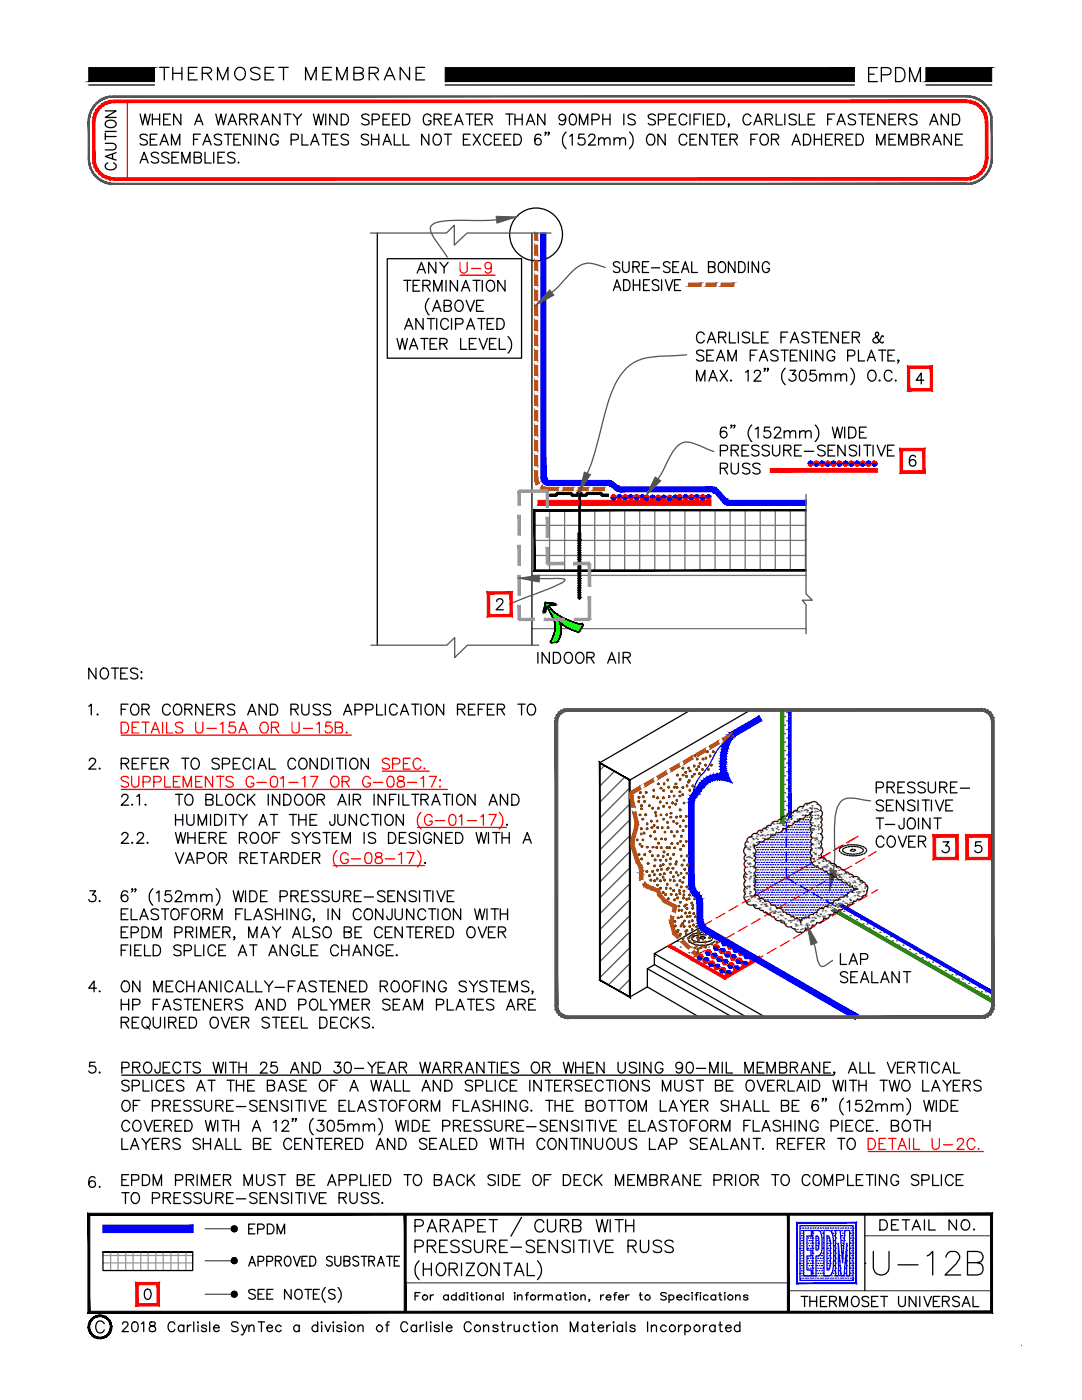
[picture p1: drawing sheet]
<svg xmlns="http://www.w3.org/2000/svg" width="216mm" height="279mm" viewBox="0 0 216 279" stroke-linecap="round" stroke-linejoin="round" font-family="sans-serif">
<defs><g id="words">
<text font-size="8.8" x="172.9" y="255.8">U-12B</text>
<text font-size="6.2" x="172.2" y="17.6">EPDM</text>
<text font-size="5.7" x="30.7" y="17.3">THERMOSET MEMBRANE</text>
<g font-size="5.3">
<text x="24" y="35.3" transform="rotate(-90 24 35.3)">CAUTION</text>
<text x="106.2" y="133.7">INDOOR AIR</text>
<text x="20.8" y="215.5" transform="rotate(-90 20.8 215.5)">5.</text>
<text x="16.6" y="238.1">6.</text>
<text x="158.7" y="262.1">THERMOSET UNIVERSAL</text>
</g>
<g font-size="4.9">
<text x="48.3" y="247.3">EPDM</text>
<text x="174.3" y="246.6">DETAIL NO.</text>
</g>
</g></defs>
<!-- layer: INSULATION2 -->
<g fill="none" stroke="#767676" stroke-width=".25">
<path d="M106.7 104.8h54.1M106.7 107.9h54.1M106.7 110.9h54.1M109.7 101.8v12.1M112.7 101.8v12.1M115.7 101.8v12.1M118.7 101.8v12.1M121.7 101.8v12.1M124.6 101.8v12.1M127.6 101.8v12.1M130.7 101.8v12.1M133.7 101.8v12.1"/>
<path d="M136.7 101.8v12.1M139.7 101.8v12.1M142.7 101.8v12.1M145.7 101.8v12.1M148.7 101.8v12.1M151.7 101.8v12.1M154.7 101.8v12.1M157.7 101.8v12.1M160.7 101.8v12.1"/>
</g>
<!-- layer: SECURTAPE 1 -->
<g fill="none" stroke="#1f7f00" stroke-width=".25">
<path d="M156.1 142.2h.1M156.1 143.9h.1M156.1 145.6h.1M156.1 147.3h.1M156.1 149h.1M156.1 150.7h.1M156.1 152.3h.1M156.1 154h.1M156.1 155.7h.1M156.1 157.4h.1M156.1 159.1h.1M156.6 143h.1"/>
<path d="M156.6 144.7h.1M156.6 146.4h.1M156.6 148.1h.1M156.6 149.8h.1M156.6 151.5h.1M156.6 153.1h.1M156.6 154.8h.1M156.6 156.5h.1M156.6 158.2h.1M156.6 159.9h.1M157 142.2h.1M157 143.9h.1"/>
<path d="M157 145.6h.1M157 147.3h.1M157 149h.1M157 150.7h.1M157 152.3h.1M157 154h.1M157 155.7h.1M157 157.4h.1M157 159.1h.1M157.4 143h.1M157.4 144.7h.1M157.4 146.4h.1"/>
<path d="M157.4 148.1h.1M157.4 149.8h.1M157.4 151.5h.1M157.4 153.1h.1M157.4 154.8h.1M157.4 156.5h.1M157.4 158.2h.1M157.4 159.9h.1M156.1 160.8h.1M156.1 162.5h.1M156.1 164.2h.1M156.6 161.6h.1"/>
<path d="M156.6 163.3h.1M157 160.8h.1M157 162.5h.1M157.4 161.6h.1M157.4 163.3h.1M167.1 181h.1M167.5 181.9h.1M168 181h.1M168.4 181.9h.1M168.8 182.7h.1M169.2 181.9h.1M169.6 182.7h.1"/>
<path d="M170.5 182.7h.1M170.9 183.5h.1M171.3 182.7h.1M171.8 183.5h.1M172.2 184.4h.1M172.6 183.5h.1M173 184.4h.1M173.5 185.2h.1M173.9 184.4h.1M174.3 185.2h.1M174.7 186.1h.1M175.1 185.2h.1"/>
<path d="M175.6 186.1h.1M176 186.9h.1M176.4 186.1h.1M176.8 186.9h.1M177.3 186.1h.1M177.7 186.9h.1M178.1 187.8h.1M178.5 186.9h.1M178.9 187.8h.1M179.3 188.6h.1M179.8 187.8h.1M180.2 188.6h.1"/>
<path d="M180.6 189.5h.1M181 188.6h.1M181.5 189.5h.1M181.9 190.3h.1M182.3 189.5h.1M182.7 190.3h.1M183.6 190.3h.1M184 191.2h.1M184.4 190.3h.1M184.8 191.2h.1M185.3 192h.1M185.7 191.2h.1"/>
<path d="M186.1 192h.1M186.5 192.9h.1M187 192h.1M187.4 192.9h.1M187.8 193.7h.1M188.2 192.9h.1M188.7 193.7h.1M189.1 194.5h.1M189.5 193.7h.1M189.9 194.5h.1M190.3 193.7h.1M190.8 194.5h.1"/>
<path d="M191.2 195.4h.1M191.6 194.5h.1M192 195.4h.1M192.5 196.2h.1M192.9 195.4h.1M193.3 196.2h.1M193.7 197.1h.1M194.1 196.2h.1M194.5 197.1h.1M195 197.9h.1M195.4 197.1h.1M195.8 197.9h.1"/>
<path d="M196.2 197.1h.1M196.2 198.8h.1M196.7 197.9h.1M197.1 198.8h.1M197.5 197.9h.1M197.9 198.8h.1"/>
</g>
<!-- layer: 0 -->
<g fill="none" stroke="#000" stroke-width=".25">
<path d="M17.7 17h13.1M88.8 17h81.7M184.8 17h13.1M75.3 46.5v82.3M106.1 46.5v82.3M156.1 141.7h1.5v21.9l-1.5 .8zM20.5 249.9h18v3.7h-18zM80.9 242.3v13.7M82.8 244.7h1.1a.66 .66 0 0 0 .6-.6 .66 .66 0 0 0-.6-.7h-1.1v2.5M82.8 248.8h1.1a.66 .66 0 0 0 .6-.6 .66 .66 0 0 0-.6-.7h-1.1v2.5M82.8 258.6h.7M83.6 251.6a2.59 2.59 0 0 0 0 3.8"/>
<path d="M83.8 258h-1v1.4M84.5 252.1v2.5M84.5 253.3h1.6M85.3 245.9l.9-2.5 .9 2.5M85.3 248.7h1a.65 .65 0 0 0 .6-.7l-.2-.4-.4-.1h-1v2.5M85.6 245.1h1.2M85.9 258.4v1M86.1 248.7l.8 1.3M86.1 252.1v2.5M86.5 258.4a.52 .52 0 0 0-.6 .5M87.3 252.5a.9 .9 0 0 1 1-.4 .9 .9 0 0 1 .6 1 1.18 1.18 0 0 1-1.2 1.5 1.42 1.42 0 0 1-.4-2.1zM87.7 248.7h1"/>
<path d="M87.9 244.6h1a.65 .65 0 0 0 .6-.7l-.2-.4-.4-.1h-1v2.5M88.7 244.6l.8 1.3M89.3 247.5h-1.6v2.5h1.6M89.5 258.6a.53 .53 0 0 0-.8-.1 .53 .53 0 0 0 0 .8 .53 .53 0 0 0 .8-.1M89.5 258.4v1M89.6 253.3l1.4-.2a.59 .59 0 0 0 0-.9l-1.4-.1v2.5M90.3 245.9l.9-2.5 1 2.5M90.4 253.3l.8 1.3M90.7 245.1h1.1M91 258.6a.53 .53 0 0 0-.8-.1 .53 .53 0 0 0 0 .8 .53 .53 0 0 0 .8-.1M91 258v1.4M91.6 247.9a.92 .92 0 0 0-.9-.4 .92 .92 0 0 0-.7 .6l.2 .3 1 .4a.59 .59 0 0 1 .4 .5 .59 .59 0 0 1-.2 .6 1.22 1.22 0 0 1-1.4-.3"/>
<path d="M92.1 252.1v2.5M92.6 258.6a.53 .53 0 0 0-.8-.1 .53 .53 0 0 0 0 .8 .53 .53 0 0 0 .8-.1M92.6 258v1.4M92.9 244.7h1.1a.66 .66 0 0 0 .6-.6 .66 .66 0 0 0-.6-.7h-1.1v2.5M93 252.1h1.7l-1.7 2.5h1.7M93.2 258h.2zM93.3 258.4v1M93.9 258.4h.5M94 247.9a.92 .92 0 0 0-.9-.4 .92 .92 0 0 0-.8 .6 1.57 1.57 0 0 0 1.4 .8 .65 .65 0 0 1 0 1 1.26 1.26 0 0 1-1.4-.3M94.1 258l.1 1.4h.3M94.7 247.5v1.8a.84 .84 0 0 0 .8 .7 .84 .84 0 0 0 .8-.7v-1.8M95 258h.2z"/>
<path d="M95.1 258.4v1M95.3 244.6h1M95.6 252.5a.9 .9 0 0 1 1.1-.4 .9 .9 0 0 1 .6 1 1.18 1.18 0 0 1-1.2 1.5l-.2-.1a1.46 1.46 0 0 1-.3-2zM96.9 243.4h-1.6v2.5h1.6M97.3 248.7h1a.65 .65 0 0 0 .6-.7l-.2-.4-.4-.1h-1v2.5M97.3 258.7l.3-.3 .5 .1v.9M97.3 258.4v1M97.6 243.4h1.6M98.1 248.7l.8 1.3M98.4 243.4v2.5M99.6 252.1v2.5l-1.7-2.5v2.5M99.7 248.7h.9"/>
<path d="M99.8 258.6a.51 .51 0 0 0-.8 0 .51 .51 0 0 0 0 .7 .51 .51 0 0 0 .8-.1M99.8 258.4v1M100.4 258v1.4M100.5 252.1h1.7M101.2 247.5h-1.5v2.5h1.5M101.4 252.1v2.5M102 248.9h2.1M102.6 254.6l1-2.5 .9 2.5M102.6 258h.2zM102.7 258.4v1M103 253.7h1.2M103.3 258.7l.2-.2a.38 .38 0 0 1 .7 .2v.7"/>
<path d="M103.3 258.4v1M104.1 242.9l-2.1 3.8M104.8 258.4h.6M105.2 252.1v2.5h1.5M105.5 258h-.3l-.1 .2v1.2M106.7 247.9a.92 .92 0 0 0-.9-.4 .92 .92 0 0 0-.8 .6l.2 .3 1 .4a.59 .59 0 0 1 .4 .5 .59 .59 0 0 1-.2 .6 1.22 1.22 0 0 1-1.4-.3M107.2 251.6a2.59 2.59 0 0 1 0 3.8M107.3 248.7h1M107.4 258.4v1M108 258.4a.52 .52 0 0 0-.6 .5M108.5 258.7l.2-.2a.38 .38 0 0 1 .7 .2v.7M108.5 258.4v1"/>
<path d="M108.5 244a.91 .91 0 0 0-1-.6 .91 .91 0 0 0-.8 .9 1.12 1.12 0 0 0 .3 1.2 1.12 1.12 0 0 0 1.2 .3l.3-.5M108.9 247.5h-1.6v2.5h1.6M109.2 243.4v1.8a.84 .84 0 0 0 .9 .7 .84 .84 0 0 0 .8-.7v-1.8M109.4 258.7l.3-.3 .4 .1 .1 .9M111.2 247.5v2.5l-1.6-2.5v2.5M111.8 244.6h1.1a.65 .65 0 0 0 .6-.7l-.3-.4-.3-.1h-1.1v2.5M111.9 258.6a.51 .51 0 0 0-.8 0 .51 .51 0 0 0 0 .7 .51 .51 0 0 0 .8-.1M111.9 258.4v1M112.5 258.4h.6M112.6 244.6l.9 1.3M112.7 258v1.2l.1 .2h.4M113.7 258h.1z"/>
<path d="M113.8 258.4v1M113.8 247.9a.92 .92 0 0 0-.9-.4 .92 .92 0 0 0-.7 .6 1.57 1.57 0 0 0 1.4 .8l.2 .4v.3a1.12 1.12 0 0 1-1.6 0M114.3 244.6h1a.65 .65 0 0 0 .6-.7l-.2-.4-.4-.1h-1v2.5h1a.64 .64 0 0 0 .6-.7 .64 .64 0 0 0-.6-.6M114.5 247.5v2.5M115.5 247.5h1.6M115.9 258.7l.4-.3 .4 .1 .1 .9M115.9 258.4v1M116.3 247.5v2.5M117.6 247.5v2.5M117.7 259.4h-.2h.2l-.2 .3M118.5 247.5l.9 2.5 1-2.5M119 243.4l.6 2.5 .6-2.5 .5 2.5 .6-2.5"/>
<path d="M119.9 258.4v1M120.5 258.4a.57 .57 0 0 0-.6 .5M120.8 248.7h1M121 258.9h.9a.47 .47 0 0 0-.5-.5 .47 .47 0 0 0-.4 .5v.1a.51 .51 0 0 0 .4 .4 .51 .51 0 0 0 .5-.2M121.8 243.4v2.5M122.4 247.5h-1.6v2.5h1.6M122.4 258.4h.6M122.7 243.4h1.6M123.1 258h-.4v.2v1.2M123.4 258.9h1a.51 .51 0 0 0-.7-.4 .51 .51 0 0 0-.3 .7 .51 .51 0 0 0 .8 .2l.2-.2M123.5 243.4v2.5M124.9 244.6h1.6"/>
<path d="M124.9 243.4v2.5M124.9 258.4v1M125.3 248.7l1.4-.1a.59 .59 0 0 0 0-1l-1.4-.1v2.5M125.5 258.4a.57 .57 0 0 0-.6 .5M126.1 248.7l.8 1.3M126.5 243.4v2.5M127.6 258.4h.5M127.8 247.5v1.8a.84 .84 0 0 0 .8 .7 .84 .84 0 0 0 .8-.7v-1.8M127.8 258v1.2l.1 .2h.3M132 247.9a.92 .92 0 0 0-.9-.4 .92 .92 0 0 0-.7 .6l.2 .3 .9 .4a.59 .59 0 0 1 .5 .5 .59 .59 0 0 1-.2 .6 1.22 1.22 0 0 1-1.4-.3M132.9 258.2l-.3-.2h-.6l-.2 .2 .2 .3 .8 .3 .1 .4a.77 .77 0 0 1-1.1 0M133.5 258.6a.53 .53 0 0 1 .8-.1 .53 .53 0 0 1 0 .8 .53 .53 0 0 1-.8-.1"/>
<path d="M133.5 258.4v1.6M134.3 247.9a.92 .92 0 0 0-.9-.4 .92 .92 0 0 0-.7 .6 1.57 1.57 0 0 0 1.4 .8 .65 .65 0 0 1 0 1 1.26 1.26 0 0 1-1.4-.3M135.1 258.9h.9a.51 .51 0 0 0-.6-.4 .51 .51 0 0 0-.3 .7 .51 .51 0 0 0 .8 .2l.1-.2M137.5 258.6a.53 .53 0 0 0-.8-.1 .53 .53 0 0 0 0 .8 .53 .53 0 0 0 .8-.1M138.1 258v.1zM138.1 258.4v1M138.7 258.4h.5M139.3 258h-.3v.2v1.2M139.8 258v.1zM139.8 258.4v1M141.3 258.6a.51 .51 0 0 0-.8 0 .51 .51 0 0 0 0 .7 .51 .51 0 0 0 .8-.1M142.8 258.6a.53 .53 0 0 0-.8-.1 .53 .53 0 0 0 0 .8 .53 .53 0 0 0 .8-.1"/>
<path d="M142.8 258.4v1M143.4 258.4h.5M143.7 258v1.2v.2h.3M144.6 258v.1zM144.6 258.4v1M146.8 258.7l.2-.2a.38 .38 0 0 1 .7 .2v.7M146.8 258.4v1M149.2 258.6a.56 .56 0 0 0-.8 0l.2 .3 .6 .1v.2a.56 .56 0 0 1-.8 0"/>
<circle cx="84.8" cy="258.9" r=".52"/>
<circle cx="96.2" cy="258.9" r=".52"/>
<circle cx="106.4" cy="258.9" r=".52"/>
<circle cx="114.9" cy="258.9" r=".52"/>
<circle cx="129.2" cy="258.9" r=".52"/>
<circle cx="145.7" cy="258.9" r=".52"/>
</g>
<!-- layer: DECK1 -->
<path d="M106.1 114.8h54.7M106.1 125.5h54.7" fill="none" stroke="#767676" stroke-width=".25"/>
<!-- layer: DETAIL -->
<g fill="none" stroke="#000" stroke-width=".25">
<path d="M109.7 99h1.3M109.7 99v-.3h5.5v.3M109.7 98.7h1.6M109.7 98.8h1.5M109.7 98.9h1.4M110.8 98.7l.3-.4h2.9l.3 .4M110.9 98.6h3.4M111 98.5h3.2M111.1 98.4h3M111.7 98.7h-.4l-.3 .3h-1.3M113.8 98.7l.3 .3h1.1M113.9 98.7h1.3"/>
<path d="M114 98.8h1.2M114 98.9h1.2M114.1 98.9h1.1M114.1 99h1.1M115.1 98.4h1M115.5 98.5v.1l.3-.1M115.5 98.6v20.9l.1 .1 .1-.1v-20.9v20.9M115.9 99h1.1M115.9 99v-.3h5.5v.3M115.9 98.7h1.3M115.9 98.8h1.3M115.9 98.9h1.2"/>
<path d="M115.9 98.9h1.1M116 98.3a.58 .58 0 0 0-.9 .1M116.1 98.3v.1M116.8 98.7l.3-.4h2.9l.3 .4M116.9 98.6h3.3M116.9 98.5h3.3M117.1 98.4h2.9M119.4 98.7h.4l.3 .3h1.3M119.8 98.7h-2.5l-.3 .3h-1.1M119.9 98.7h1.5M119.9 98.8h1.5M120 98.9h1.4"/>
<path d="M120.1 99h1.3M106.7 101.8h54.1M115.3 114.4l.6 .4-.6 .3 .6 .4M115.3 113.7l.6 .4-.6 .3M115.3 113.4l.6 .3-.6 .4M115.3 117.2l.6 .3-.6 .4M115.3 117.5l.6 .4-.6 .3M115.3 118.2l.6 .4-.6 .3 .6 .4h-.6M115.3 107.8l.6 .3-.6 .4 .6 .4M115.3 108.9l.6 .3-.6 .3M115.3 109.2l.6 .3-.6 .4M115.3 106.8l.6 .3-.6 .4 .6 .3"/>
<path d="M115.3 114.1l.6 .3M115.3 111.6l.6 .4M115.3 115.5h.6M115.3 115.1h.6M115.3 114.8h.6M115.3 114.4h.6M115.3 114.1h.6M115.3 113.7h.6M115.3 113.4h.6M115.3 113h.6M115.3 112.7h.6M115.3 112.3h.6"/>
<path d="M115.3 112h.6M115.3 111.6h.6M115.3 115.8h.6M115.3 116.1h.6M115.3 116.5h.6M115.3 116.9h.6M115.3 117.2h.6M115.3 117.5h.6M115.3 117.9h.6M115.3 118.2h.6M115.3 118.6h.6M115.3 118.9h.6"/>
<path d="M115.3 115.5l.6 .3M115.3 117.9l.6 .3M115.3 109.5l.6 .4M115.3 109.9l.6 .4M115.3 107.8h.6M115.3 108.1h.6M115.3 108.5h.6M115.3 108.9h.6M115.3 109.2h.6M115.3 109.5h.6M115.3 109.9h.6M115.3 110.3h.6"/>
<path d="M115.3 110.6h.6M115.3 110.9h.6M115.3 111.3h.6M115.3 106.8l.6-.4h-.6l.6 .4M115.3 107.5h.6M115.3 107.1h.6M115.3 106.8h.6M115.5 115.5h.1M115.5 119.3h.1M115.5 107.8h.1M115.6 111.6h.1M115.7 115.5h.1"/>
<path d="M115.7 119.3h.1M115.7 107.8h.1M115.9 114.4l-.6 .4 .6 .3-.6 .4M115.9 112.7l-.6 .3 .6 .4M115.9 112.3l-.6 .4 .6 .3M115.9 112l-.6 .3 .6 .4M115.9 111.6l-.6 .4 .6 .3M115.9 115.5l-.6 .3 .6 .3M115.9 115.8l-.6 .3 .6 .4M115.9 116.1l-.6 .4 .6 .4M115.9 116.5l-.6 .4 .6 .3M115.9 118.2l-.6 .4 .6 .3-.6 .4 .2 .1"/>
<path d="M115.9 107.8l-.6 .3 .6 .4-.6 .4M115.9 109.9l-.6 .4 .6 .3M115.9 110.3l-.6 .3 .6 .3M115.9 110.6l-.6 .3 .6 .4M115.9 110.9l-.6 .4 .6 .3M115.9 106.8l-.6 .3 .6 .4-.6 .3M115.9 113.4l-.6 .3M115.9 113l-.6 .4M115.9 116.9l-.6 .3M115.9 117.2l-.6 .3M115.9 108.9l-.6 .3M115.9 111.3l-.6 .3"/>
<path d="M137.9 141.7l-18.2 10.5M149.8 141.7l-24.1 14M167.5 169.7l.1 .3M167.8 170.2l.3 .2M167.8 169.1l-.3 .4M168.1 169.7l.2 .3M168.3 170.5l.4 .1M168.3 168.9l-.4 .2M168.5 169.3l-.3 .2M168.5 170.1l.3 .2M168.8 170.6l.4 .1M168.8 168.7l-.3 .1"/>
<path d="M169 169.1l-.4 .1M169.1 170.3l.3 .1M169.4 170.8h.5M169.4 168.6l-.3 .1M169.6 170.4l.4 .1M169.6 168.9l-.4 .1M169.6 168.6h.5M169.7 169.7l.3 .2M169.8 168.9h.4M170 170.8h.4M170.2 169.5l-.4 .1M170.2 170.5h.4"/>
<path d="M170.2 168.6h.5M170.4 168.9h.4M170.4 169.5l.3 .2M170.6 169.8l-.4 .1M170.8 168.6l.5 .1M171 169l.3 .1M171 170.8h-.4M171.2 170.4h-.4M171.4 168.7l.4 .1M171.5 169.1l.4 .2M171.6 170.7h-.4M171.8 170.2l-.4 .1"/>
<path d="M172 168.9l.4 .2M172.1 169.4l.2 .3M172.2 170.5l-.4 .1M172.2 169.9l-.3 .2M172.6 169.1l.2 .3M172.7 170.2l-.3 .2M172.9 169.6l-.1 .4M125.7 199l3.5-2 10.3 6M129.2 197v-3.7l16.9 9.7M129.2 193.3l1.4-.8 18.3 10.5M130.6 190.9h.1M130.6 190.3v2.2"/>
<path d="M133.4 188.7l-2.8 1.6 22.1 12.7M135.4 186.9h.1M137.5 187l-.2 .4 .2 .4M137.5 187.8l.7 .5M138.1 187.1h.1M138.1 187.5l.5 .3M138.1 188.3l.9 .3 1.1 .1 1.1-.1 .8-.3M138.2 187.1l-.1 .2 .1 .3M138.6 187.8l1.5 .3 1.5-.3M139.5 185.2l-6.1 3.6M139.7 187.2l.3 .1M139.9 186.9h.5"/>
<path d="M139.9 187.3h.5M140 187l-.3 .2M140.1 186.1a3.5 3.5 0 0 0-2.6 .9M140.4 187l.3 .2M140.7 187.2l-.3 .1M141 186.6h-1.5l-.9 .2-.5 .3M141.2 186.2l.8 .3M141.5 187.2h.1M141.6 186.8l.5 .3M142.1 187.5l-.5 .3M142.1 187.1l.1 .2M142.7 187.8l-.7 .5"/>
<path d="M142.7 187l.1 .4M144 187.2h.1"/>
<circle cx="107" cy="46.8" r="5.3"/>
</g>
<!-- layer: NOTES -->
<g fill="#000" stroke="#000" stroke-width=".2">
<path d="M106.5 114h54.3v-.3zM106.5 114l.3-.3h54zM106.5 101.7v12.3l.3-.3zM106.5 101.7l.3 .3v11.7zM106.5 101.7l.3 .3 54-.3zM106.8 102l54-.3v.3z"/>
<path d="M108.4 121.9v.2zM108.5 122l-.1 .1zM108.4 122.1l.2 .1zM108.5 122.1l.1 .1z"/>
<path d="M108.8 120.2l-.3 1.8zM108.8 120.2l-.3 1.8zM108.8 120.2l1.8 .2zM108.9 120.3l1.7 .2z"/>
<path d="M108.6 122.2h.1zM108.6 122.2h.1zM108.7 122.2l.2-.1z"/>
<path d="M108.9 121.3v.8zM108.9 121.3l-.1 .8z"/>
<path d="M109.2 121.2l.1 .1zM109.2 121.2l.1 .1zM109.1 121.2h.1zM109.1 121.2h.1zM109.1 121.2l-.2 .1zM108.9 121.3l.2-.1z"/>
<path d="M109.7 120.8l.1-.1zM109.7 120.8h.1zM109.7 120.8l-.1 .1zM109.6 120.9l.1-.1zM109.6 120.9v.1zM109.6 120.9v.1z"/>
<path d="M110.2 127.4l-.2 .6zM110.2 127.4l-.2 .6zM110.4 126.7l-.2 .8zM110.4 126.7l-.2 .8zM110.7 126l-.3 .7zM110.7 126l-.2 .7zM110.8 125.5l-.1 .5zM110.8 125.5l-.1 .5zM110.8 124.9v.6zM110.8 124.9v.6zM110.6 124.2l.2 .7zM110.6 124.2l.2 .7zM110.4 123.6l.2 .6zM110.4 123.6l.3 .6zM110 122.8l.5 .8zM110 122.8l.5 .8zM109.7 122.1l.4 .7zM109.7 122.1l.4 .7zM109.4 121.6l.3 .5zM109.4 121.6l.3 .5zM109.3 121.3l.1 .3zM109.3 121.3l.2 .3z"/>
<path d="M110.5 120.8h.2zM110.5 120.8h.2zM110.7 120.8l.1-.1z"/>
<path d="M109.8 120.8h.7zM109.8 120.7l.7 .1z"/>
<path d="M110.8 120.5l-.1 .1zM110.7 120.5v.1zM110.6 120.4l.2 .1zM110.6 120.4l.1 .1z"/>
<path d="M115.3 126.1h.2zM115.3 126.1h.2zM115.5 126.1l.2-.2zM115.6 125.9l-.1 .2z"/>
<path d="M115 126.1h.4zM115 126l.4 .1zM114.7 126l.3 .1zM114.7 125.9l.3 .1zM114.4 125.8l.3 .1zM114.4 125.8l.3 .1zM114.1 125.8h.3zM114.2 125.7l.2 .1zM113.9 125.6l.3 .1zM113.9 125.6l.3 .1zM113.6 125.5l.3 .1zM113.6 125.4l.3 .2zM113.2 125.3l.4 .2zM113.2 125.2l.4 .2zM112.9 125.1l.3 .2zM112.9 125l.3 .2zM112.5 124.9l.4 .2zM112.5 124.8l.4 .2zM112.2 124.6l.3 .3zM112.2 124.6l.3 .2zM111.8 124.3l.4 .3zM111.6 124.1l.6 .5zM111.6 124.1l.2 .4zM111.6 124.1l.2 .5zM111.8 124.5l.1 .6zM111.8 124.6l.1 .5zM111.9 125.1l.1 .3zM111.9 125.1v.3zM112 125.4v.3zM111.9 125.4l.1 .3zM111.9 125.7l.1 .2zM111.9 125.7l.1 .2zM111.9 125.9l.1 .3zM111.9 125.9l.1 .3zM111.9 126.2v.2zM111.9 126.2v.2zM111.9 126.4v.2zM111.9 126.4v.2zM111.9 126.6v.3zM111.9 126.6v.3zM111.8 126.9v.2zM111.8 126.9l-.1 .2zM111.7 127.1l-.1 .3zM111.7 127.1l-.1 .3zM111.6 127.3l-.1 .3zM111.6 127.3l-.1 .3zM111.5 127.6l-.1 .3zM111.5 127.6l-.1 .3zM111.4 127.8l-.1 .3zM111.4 127.8l-.2 .3z"/>
<path d="M116.3 124.9l-.6 1zM116.3 124.9l-.6 1z"/>
<path d="M115.6 124.6l.5 .1zM115.7 124.5l.4 .1zM115.2 124.4l.5 .1zM115.2 124.4l.5 .1zM114.7 124.3l.5 .1zM114.7 124.2l.5 .2zM114.2 124.1l.5 .2zM114.2 124.1l.5 .1zM113.8 123.9l.4 .2zM113.8 123.9l.4 .2zM113.4 123.8l.4 .1zM113.4 123.7l.4 .2zM112.9 123.6l.5 .1zM112.9 123.5l.5 .2zM112.5 123.4l.4 .2zM112.5 123.3l.4 .2zM112.1 123.2l.4 .2zM112.1 123.1l.4 .2zM111.6 122.9l.5 .3zM111.6 122.9l.5 .2zM111.2 122.7l.4 .2zM111.2 122.7l.4 .2zM111 122.5l.3 .1zM111 122.5l.3 .1zM110.7 122.3l.3 .2zM110.7 122.2l.3 .3zM110.3 122l.4 .3zM110.3 121.9l.4 .3zM110.1 121.7l.2 .3zM110.1 121.7l.2 .2zM109.9 121.4l.2 .3zM109.9 121.4l.2 .3zM109.6 121l.3 .4zM109.6 121l.3 .4z"/>
<path d="M116.3 124.8v.1zM116.3 124.7v.1zM116.3 124.7v.1zM116.1 124.6l.1 .1zM116.1 124.6l.1 .1z"/>
</g>
<g fill="none" stroke="#000" stroke-width=".25">
<path d="M28 22.8l.5 2.1 .5-2.1 .5 2.1 .5-2.1M28 32.5l.8-2.1 .8 2.1M28.3 31.8h1M29.4 27.1a.82 .82 0 0 0-1.4 .2l.1 .3 .9 .3a.55 .55 0 0 1 .2 1 1.04 1.04 0 0 1-1.2-.3M30 27.8h.8M30.4 22.8v2.1M30.4 23.8h1.4M31.3 26.8h-1.3v2.1h1.3M31.6 30.7a.82 .82 0 0 0-1.4 .2l.2 .3 .8 .3a.52 .52 0 0 1 .4 .4 .52 .52 0 0 1-.2 .6 1.04 1.04 0 0 1-1.2-.3M31.8 22.8v2.1M31.9 28.9l.9-2.1 .8 2.1M32.3 28.2h1"/>
<path d="M32.7 23.8h.8M33.7 30.7a.82 .82 0 0 0-1.4 .2l.2 .3 .8 .3a.55 .55 0 0 1 .2 1 1.04 1.04 0 0 1-1.2-.3M34 22.8h-1.3v2.1h1.3M34.2 28.9v-2.1l.8 2.1 .9-2.1v2.1M34.3 31.4h.9M35.7 30.4h-1.4v2.1h1.4M36.1 22.8v2.1l-1.5-2.1v2.1M36.3 32.5v-2.1l.8 2.1 .8-2.1v2.1M38.6 27.8h.9M38.7 31.4l1.3-.1a.47 .47 0 0 0 0-.8l-1.3-.1v2.1h1a.57 .57 0 0 0 .5-.5 .57 .57 0 0 0-.5-.6M38.8 24.9l.9-2.1 .8 2.1M39.2 24.2h1"/>
<path d="M40 26.8h-1.4v2.1M40.5 28.9l.8-2.1 .8 2.1M40.8 28.2h1M40.9 30.4v2.1h1.2M42.6 30.4v2.1M43.1 22.8l.5 2.1 .5-2.1 .5 2.1 .5-2.1M43.5 31.4h.8M44.2 27.1a.82 .82 0 0 0-1.4 .2 1.35 1.35 0 0 0 1.2 .7l.2 .3v.3a.97 .97 0 0 1-1.4 0M44.8 30.4h-1.3v2.1h1.3M44.8 26.8h1.4M45.5 24.9l.9-2.1 .8 2.1M45.5 26.8v2.1"/>
<path d="M45.9 24.2h1M46.7 27.8h.8M46.9 30.7a.82 .82 0 0 0-1.5 .2l.2 .3 .9 .3a.52 .52 0 0 1 .4 .4 .52 .52 0 0 1-.2 .6 1.04 1.04 0 0 1-1.3-.3M47.6 32.3l-.1 .2h.2M47.8 23.8l1.2-.1a.47 .47 0 0 0 0-.8l-1.2-.1v2.1M48 26.8h-1.3v2.1h1.3M48.5 23.8l.7 1.1M50 23.8l1.2-.1a.47 .47 0 0 0 0-.8l-1.2-.1v2.1M50.1 26.8v2.1l-1.5-2.1v2.1M50.7 23.8l.7 1.1M50.9 26.8v2.1M52.1 24.9l.8-2.1 .9 2.1"/>
<path d="M52.4 24.2h1.1M53.1 26.8v2.1l-1.4-2.1v2.1M55.5 27.3a.78 .78 0 0 0-.9-.5 .78 .78 0 0 0-.6 .8 .96 .96 0 0 0 .2 1 .96 .96 0 0 0 1 .3l.2-.3 .1-.5h-.5M55.9 22.8v2.1l-1.5-2.1v2.1M56.7 22.8h1.4M57.4 22.8v2.1M58.1 27.9l1.2-.1a.56 .56 0 0 0 .2-.6 .56 .56 0 0 0-.5-.4h-.9v2.1M58.5 22.8l.8 1 .9-1M59.3 23.8v1.1M60.3 26.8v2.1h1.2M62 28.9l.8-2.1 .8 2.1M62.3 28.2h1"/>
<path d="M62.5 22.8l.5 2.1 .6-2.1 .5 2.1 .5-2.1M64.3 26.8h1.4M65 22.8v2.1M65 26.8v2.1M66.1 27.8h.8M67.2 22.8v2.1l-1.4-2.1v2.1M67.5 26.8h-1.4v2.1h1.4M68.1 22.8h.7a1.16 1.16 0 0 1 .7 1 1.16 1.16 0 0 1-.7 1.1h-.7zM69.5 27.1a.82 .82 0 0 0-1.4 .2 1.35 1.35 0 0 0 1.2 .7l.2 .3v.3a.97 .97 0 0 1-1.4 0M73.5 27.1a.82 .82 0 0 0-1.4 .2 1.35 1.35 0 0 0 1.2 .7l.2 .3v.3a.97 .97 0 0 1-1.4 0M73.6 23.1a.82 .82 0 0 0-1.4 .2l.2 .3 .8 .3a.52 .52 0 0 1 .4 .4 .52 .52 0 0 1-.2 .5 1.04 1.04 0 0 1-1.2-.2M74.1 27.8h1.5"/>
<path d="M74.1 26.8v2.1M74.3 23.9h.9a.57 .57 0 0 0 .5-.6 .57 .57 0 0 0-.5-.5h-.9v2.1M75.6 26.8v2.1M76.4 28.9l.8-2.1 .9 2.1M76.4 23.8h.8M76.7 28.2h1M77.7 22.8h-1.3v2.1h1.3M78.4 23.8h.8M78.7 26.8v2.1h1.2M79.7 22.8h-1.3v2.1h1.3M80.3 22.8h.7a1.16 1.16 0 0 1 .8 1 1.16 1.16 0 0 1-.8 1.1h-.7zM80.4 26.8v2.1h1.3"/>
<path d="M85.6 26.8v2.1l-1.5-2.1v2.1M86 23.3a.79 .79 0 0 0-.9-.5 .79 .79 0 0 0-.6 .8 .93 .93 0 0 0 .2 1 .93 .93 0 0 0 1 .2l.2-.2 .1-.5h-.5M86.6 23.8l1.3-.1a.47 .47 0 0 0 0-.8l-1.3-.1v2.1M86.8 26.9a1.06 1.06 0 0 1 1.3 .4 1.06 1.06 0 0 1-.2 1.3 .8 .8 0 0 1-1 .3 .8 .8 0 0 1-.5-.8 1.36 1.36 0 0 1 .4-1.2zM87.3 23.8l.8 1.1M88.7 26.8h1.4M88.8 23.8h.8M89.4 26.8v2.1M90.1 22.8h-1.3v2.1h1.3M90.7 24.9l.8-2.1 .9 2.1M91 24.2h1M92.5 27.8h.8"/>
<path d="M93 22.8h1.4M93.7 22.8v2.1M93.8 26.8h-1.3v2.1h1.3M94.4 26.8l1.5 2.1M94.8 23.8h.9M95.9 26.8l-1.5 2.1M96.2 22.8h-1.4v2.1h1.4M96.8 23.8l1.2-.1a.47 .47 0 0 0 0-.8l-1.2-.1v2.1M97.5 23.8l.7 1.1M98 27.3a.78 .78 0 0 0-.9-.5 .78 .78 0 0 0-.6 .8 .96 .96 0 0 0 .2 1 .96 .96 0 0 0 1 .3l.3-.5M98.7 27.8h.8M100 26.8h-1.3v2.1h1.3"/>
<path d="M100.6 27.8h.8M100.9 22.8h1.5M101.7 22.8v2.1M102 26.8h-1.4v2.1h1.4M102.5 26.8h.8a1.15 1.15 0 0 1 .8 1.1 1.15 1.15 0 0 1-.8 1h-.8zM102.8 23.8h1.4M102.8 22.8v2.1M104.2 22.8v2.1M105 24.9l.8-2.1 .9 2.1M105.3 24.2h1.1M107.9 27.1a.68 .68 0 0 0-.9-.2 1.79 1.79 0 0 0 0 2 .66 .66 0 0 0 1-.3 .66 .66 0 0 0-.5-.9 .66 .66 0 0 0-.8 .5M108.7 22.8v2.1l-1.4-2.1v2.1"/>
<path d="M108.9 26.5h-.2l.2-.1v.1l-.2 .5M109.6 26.5l-.2 .1v-.2a.39 .39 0 0 1 0 .6M112.9 23.5a.68 .68 0 0 1-.9 .6 .68 .68 0 0 1-.3-1.1 .68 .68 0 0 1 1 .1 1.81 1.81 0 0 1-.2 1.7 .68 .68 0 0 1-.9-.2M113 26.4a2.23 2.23 0 0 0 0 3.3M113.7 27.2l.5-.4v2.1M113.9 22.9a.66 .66 0 0 1 1 .3 1.63 1.63 0 0 1-.2 1.6 .71 .71 0 0 1-1-.3 1.84 1.84 0 0 1 .2-1.6zM115.6 24.9v-2.1l.9 2.1 .8-2.1v2.1M116.6 26.8h-1.1l-.1 .9a.76 .76 0 0 1 1.2 0 .76 .76 0 0 1-.1 1.1 .76 .76 0 0 1-1.2-.3M117.5 27.3l.1-.3a.73 .73 0 0 1 .9-.1l.1 .1a.72 .72 0 0 1-.2 .9l-1 1h1.4M118.1 23.9h1a.57 .57 0 0 0 .5-.6 .57 .57 0 0 0-.5-.5h-1v2.1M119.4 27.9l.5-.4 .6 .1 .1 1.3M119.4 27.5v1.4"/>
<path d="M120.3 23.8h1.4M120.3 22.8v2.1M120.6 27.9l.5-.4 .5 .1 .1 1.3M121.7 22.8v2.1M122.5 27.9l.5-.4 .6 .1 .1 1.3M122.5 27.5v1.4M123.7 27.9l.5-.4 .5 .1 .1 1.3M124.5 22.8v2.1M125.6 26.4a2.23 2.23 0 0 1 0 3.3M126.8 23.1a.82 .82 0 0 0-1.5 .2l.2 .3 .8 .3a.55 .55 0 0 1 .2 .9 1.04 1.04 0 0 1-1.2-.2M129.2 27.1a.8 .8 0 0 1 .9-.3 .8 .8 0 0 1 .6 .8 .96 .96 0 0 1-.2 1 .96 .96 0 0 1-1.1 .3 1.34 1.34 0 0 1-.2-1.8zM130.8 23.1a.82 .82 0 0 0-1.5 .2l.3 .3 .8 .3a.55 .55 0 0 1 .2 .9 1.04 1.04 0 0 1-1.3-.2"/>
<path d="M131.4 23.9l1.2-.1 .2-.3-.1-.5-.4-.2h-.9v2.1M132.7 26.8v2.1l-1.4-2.1v2.1M133.5 23.8h.9M134.9 22.8h-1.4v2.1h1.4M137 23.3a.79 .79 0 0 0-.9-.5 .79 .79 0 0 0-.6 .8 .93 .93 0 0 0 .2 1 .93 .93 0 0 0 1.1 .2l.2-.4M137 27.3a.78 .78 0 0 0-.8-.5 .78 .78 0 0 0-.7 .8 .96 .96 0 0 0 1 1.3l.5-.5M137.7 22.8v2.1M137.7 27.8h.8M138.5 23.8h.8M139 26.8h-1.3v2.1h1.3M139.8 22.8h-1.3v2.1M140.3 22.8v2.1"/>
<path d="M141.1 26.8v2.1l-1.5-2.1v2.1M141.2 23.8h.8M141.9 26.8h1.4M142.5 22.8h-1.3v2.1h1.3M142.6 26.8v2.1M143.1 22.8h.8a1.16 1.16 0 0 1 .7 1 1.16 1.16 0 0 1-.7 1.1h-.8zM143.7 27.8h.9M145.1 26.8h-1.4v2.1h1.4M145.5 24.8h-.2l.1-.1 .1 .1-.2 .5M145.7 27.8l1.3-.1 .1-.3-.1-.4-.4-.2h-.9v2.1M146.4 27.8l.7 1.1M149.8 23.3a.81 .81 0 0 0-.9-.5 .81 .81 0 0 0-.6 .8 .95 .95 0 0 0 .2 1 .95 .95 0 0 0 1 .2l.3-.4"/>
<path d="M149.8 27.8h.8M150.4 24.9l.9-2.1 .8 2.1M150.7 24.2h1.1M151.1 26.8h-1.3v2.1M151.9 27.1a.8 .8 0 0 1 .9-.3 .8 .8 0 0 1 .5 .8 .96 .96 0 0 1-.2 1 .96 .96 0 0 1-1 .3 1.34 1.34 0 0 1-.2-1.8zM152.7 23.8l1.2-.1a.47 .47 0 0 0 0-.8l-1.2-.1v2.1M153.4 23.8l.7 1.1M153.9 27.8h1a.51 .51 0 0 0 .4-.8l-.4-.2h-1v2.1M154.7 27.8l.7 1.1M154.9 22.8v2.1h1.2M156.6 22.8v2.1M158 28.9l.9-2.1 .8 2.1"/>
<path d="M158.3 28.2h1.1M158.9 23.1a.82 .82 0 0 0-1.4 .2l.1 .3 .9 .3a.55 .55 0 0 1 .2 .9 1.04 1.04 0 0 1-1.2-.2M159.5 22.8v2.1h1.2M160.3 26.8h.8a1.15 1.15 0 0 1 .7 1.1 1.15 1.15 0 0 1-.7 1h-.8zM161.3 23.8h.8M162.5 27.8h1.4M162.5 26.8v2.1M162.6 22.8h-1.3v2.1h1.3M163.9 26.8v2.1M164.7 27.8h.9M165.2 23.8h.8M166.1 26.8h-1.4v2.1h1.4"/>
<path d="M166.5 22.8h-1.3v2.1M166.7 27.8l1.3-.1 .1-.3-.1-.4-.4-.2h-.9v2.1M167 24.9l.8-2.1 .9 2.1M167.3 24.2h1M167.4 27.8l.7 1.1M168.8 27.8h.9M170.2 26.8h-1.4v2.1h1.4M170.7 23.1a.82 .82 0 0 0-1.4 .2l.2 .3 .8 .3a.52 .52 0 0 1 .4 .4 .52 .52 0 0 1-.2 .5 1.04 1.04 0 0 1-1.2-.2M170.8 26.8h.7a1.15 1.15 0 0 1 .8 1.1 1.15 1.15 0 0 1-.8 1h-.7zM171.3 22.8h1.5M172.1 22.8v2.1M173.2 23.8h.8"/>
<path d="M174.5 22.8h-1.3v2.1h1.3M174.9 28.9v-2.1l.8 2.1 .9-2.1v2.1M176.6 22.8v2.1l-1.5-2.1v2.1M177.4 23.8h.8M177.4 27.8h.8M178.7 22.8h-1.3v2.1h1.3M178.7 26.8h-1.3v2.1h1.3M179.3 23.8l1.3-.1a.47 .47 0 0 0 0-.8l-1.3-.1v2.1M179.3 28.9v-2.1l.9 2.1 .8-2.1v2.1M180.1 23.8l.7 1.1M181.8 27.8h1a.51 .51 0 0 0 .3-.8l-.3-.2h-1v2.1h1a.57 .57 0 0 0 .5-.5 .57 .57 0 0 0-.5-.6M183 23.1a.82 .82 0 0 0-1.5 .2l.2 .3 .9 .3a.55 .55 0 0 1 .2 .9 1.04 1.04 0 0 1-1.3-.2"/>
<path d="M184 27.8h.9a.51 .51 0 0 0 .4-.8l-.4-.2h-.9v2.1M184.7 27.8l.7 1.1M185.5 24.9l.9-2.1 .8 2.1M185.9 24.2h1M186.2 28.9l.8-2.1 .8 2.1M186.5 28.2h1M189.2 22.8v2.1l-1.4-2.1v2.1M189.8 26.8v2.1l-1.4-2.1v2.1M190 22.8h.8a1.16 1.16 0 0 1 .7 1 1.16 1.16 0 0 1-.7 1.1h-.8zM190.7 27.8h.8M192 26.8h-1.3v2.1h1.3M77.3 51.6h26.8v19.9h-26.8z"/>
<path d="M80.6 56h1.4M81.3 56v2.1M82.4 57h.8M83.2 54.5l.9-2.1 .8 2.1M83.6 53.8h1M83.7 56h-1.3v2.1h1.3M84.4 57h.9l.4-.2a.5 .5 0 0 0-.1-.8h-1.2v2.1M85.1 57l.7 1.1M85.6 59.5a2.23 2.23 0 0 0 0 3.4M86.5 58.1v-2.1l.9 2.1 .8-2.1v2.1M87 52.4v2.1l-1.5-2.1v2.1M87.8 52.4l.8 1 .8-1"/>
<path d="M88.6 53.4v1.1M89 56v2.1M91.3 56v2.1l-1.5-2.1v2.1M92.1 58.1l.8-2.1 .8 2.1M92.4 57.4h1M93 59.9l.9 2.2 .8-2.2M94.4 56h1.4M95.1 56v2.1M96.2 56v2.1M96.4 59.9h-1.3v2.2h1.3M97.5 56a1.08 1.08 0 0 1 1.3 .8 1.08 1.08 0 0 1-.7 1.3 1.14 1.14 0 0 1-1.1-.8 1.14 1.14 0 0 1 .5-1.3zM100.8 56v2.1l-1.5-2.1v2.1"/>
<path d="M122.4 58l.7-2.2 .8 2.2M122.7 57.3h.9M123.7 52.5a.7 .7 0 0 0-.7-.3 .7 .7 0 0 0-.6 .5l.2 .4 .9 .4a.54 .54 0 0 1 .1 .5 .54 .54 0 0 1-.4 .4l-.6-.1-.2-.2M124.2 52.2v1.6a.66 .66 0 0 0 .7 .6 .66 .66 0 0 0 .6-.6v-1.6M124.4 55.8a1.17 1.17 0 0 1 1.3 .7 1.17 1.17 0 0 1-.3 1.4l-1 .1zM126.3 53.2h1.1l.2-.3-.1-.5-.4-.2h-.8v2.2M126.4 55.8v2.2M126.4 56.9h1.2M126.9 53.2l.7 1.2M127.6 55.8v2.2M128.2 53.2h.8M128.4 56.9h.7"/>
<path d="M129.4 52.2h-1.2v2.2h1.2M129.6 55.8h-1.2v2.2h1.2M130 53.5h1.6M131.5 56.2a.71 .71 0 0 0-.8-.4 .71 .71 0 0 0-.6 .5l.3 .4 .7 .3a.52 .52 0 0 1 .4 .5 .52 .52 0 0 1-.5 .5l-.6-.1-.3-.2M132 55.8v2.2M132.8 55.8l.7 2.2 .8-2.2M133.7 52.5a.72 .72 0 0 0-.7-.3 .72 .72 0 0 0-.6 .5l.2 .4 .9 .4a.51 .51 0 0 1 .2 .5 .51 .51 0 0 1-.5 .4l-.6-.1-.2-.2M134.3 53.2h.7M134.6 56.9h.8M135.4 52.2h-1.1v2.2h1.1M135.8 55.8h-1.2v2.2h1.2M136 54.4l.8-2.2 .7 2.2"/>
<path d="M136.3 53.7h.9M138 52.2v2.2h1.2M141.4 53.2h1.1a.51 .51 0 0 0 .2-.6 .51 .51 0 0 0-.5-.4h-.8v2.2l1.1-.1a.59 .59 0 0 0 .2-.6 .59 .59 0 0 0-.5-.5M143.5 52.5l.4-.3a1.14 1.14 0 0 1 1 .9 1.14 1.14 0 0 1-.5 1.2 .74 .74 0 0 1-1.1-.7zM146.7 52.2v2.2l-1.4-2.2v2.2M147.4 52.2a1.16 1.16 0 0 1 1.3 .7 1.16 1.16 0 0 1-.4 1.4l-.9 .1zM149.3 52.2v2.2M151.4 52.2v2.2l-1.3-2.2v2.2M153.5 52.7a.72 .72 0 0 0-.8-.5 .72 .72 0 0 0-.6 .9 .89 .89 0 0 0 .2 1 .89 .89 0 0 0 .9 .2l.2-.2 .1-.5h-.5M79.2 67.5l.6 2.2 .5-2.2 .5 2.2 .5-2.2M80.7 65.7l.8-2.1 .9 2.1M81 65h1.1"/>
<path d="M81.7 69.7l.8-2.2 .9 2.2M82 69h1M84 67.5h1.4M84.4 63.6v2.1l-1.4-2.1v2.1M84.7 67.5v2.2M85.3 63.6h1.4M85.8 68.6h.9M86 63.6v2.1M86.3 62.1l.9-2.2 .8 2.2M86.7 61.4h1M87.1 63.6v2.1M87.2 67.5h-1.4v2.2h1.4"/>
<path d="M87.8 68.6l1.2-.1a.47 .47 0 0 0 0-.8l-1.2-.2v2.2M88.5 68.6l.7 1.1M88.6 61h.9a.58 .58 0 0 0 .6-.6l-.6-.5h-.9v2.2h.9a.57 .57 0 0 0 .6-.5 .57 .57 0 0 0-.6-.6M89.5 64.1a.78 .78 0 0 0-.9-.5 .78 .78 0 0 0-.7 .8 .95 .95 0 0 0 .3 1 .95 .95 0 0 0 1 .2l.3-.4M90.1 63.6v2.1M90.9 64.7h.9a.57 .57 0 0 0 .5-.4 .57 .57 0 0 0 0-.6l-.5-.1h-.9v2.1M91 60.3l.2-.2a.98 .98 0 0 1 1.1 .3 .98 .98 0 0 1 0 1.2 .72 .72 0 0 1-1.1 .4 1.3 1.3 0 0 1-.2-1.7zM91.9 67.5v2.2h1.2M93.1 65.7l.8-2.1 .8 2.1M93.4 65h1M93.7 68.6h.8M95 67.5h-1.3v2.2h1.3"/>
<path d="M95.1 61h.8M95.3 63.6h1.5M95.6 67.5l.8 2.2 .9-2.2M96.1 63.6v2.1M97.2 64.6h.8M97.7 68.6h.8M98.5 63.6h-1.3v2.1h1.3M99 67.5h-1.3v2.2h1.3M99.2 63.6h.7a1.15 1.15 0 0 1 .7 1.1 1.15 1.15 0 0 1-.7 1h-.7zM99.6 67.5v2.2h1.3M101.4 67.2a2.23 2.23 0 0 1 0 3.3M139 76.1v-2.2l.8 2.2 .8-2.2v2.2"/>
<path d="M140.4 70.2a.82 .82 0 0 0-1.4 .2 1.35 1.35 0 0 0 1.2 .7l.2 .3v.3a.97 .97 0 0 1-1.4 0M140.5 66.8a.78 .78 0 0 0-.9-.5 .78 .78 0 0 0-.6 .8 .93 .93 0 0 0 .2 1 .93 .93 0 0 0 1 .2l.3-.4M141 70.9h.9M141.2 68.4l.8-2.1 .8 2.1M141.4 76.1l.9-2.2 .8 2.2M141.4 67.7h1.1M141.7 75.3h1.1M142.4 69.9h-1.4v2.1h1.4M143 72l.8-2.1 .8 2.1M143.3 71.3h1M143.4 67.3l1.2-.1 .2-.3v-.4l-.5-.2h-.9v2.1M143.7 73.9l1.5 2.2"/>
<path d="M144.1 67.3l.7 1.1M145.2 73.9l-1.5 2.2M145.3 72v-2.1l.8 2.1 .8-2.1v2.1M145.6 66.3v2.1h1.2M145.9 75.8l-.1 .1 .1 .2 .1-.2M147.3 66.3v2.1M148.8 74.3l.5-.4v2.2M149.6 66.6a.82 .82 0 0 0-1.5 .2 2.04 2.04 0 0 0 1.4 .8l.1 .5a.97 .97 0 0 1-1.5 0M149.7 70.9h.8M150.2 66.3v2.1h1.2M150.5 74.4l.1-.3a.68 .68 0 0 1 1.1 .2l-.3 .7-1 1.1h1.5M151 69.9h-1.3v2.1"/>
<path d="M151.5 72l.9-2.1 .8 2.1M151.9 71.3h1M151.9 67.3h.9M152.7 73.6l-.1 .1-.1-.1h.2l-.2 .5M153.3 66.3h-1.4v2.1h1.4M153.3 73.6l-.1 .1-.1-.1h.2l-.2 .5M155.3 70.2a.82 .82 0 0 0-1.5 .2 1.35 1.35 0 0 0 1.2 .7l.3 .3v.3a.97 .97 0 0 1-1.5 0M155.8 67.3h.9M155.8 69.9h1.5M156.6 69.9v2.1M156.7 73.5a2.23 2.23 0 0 0 0 3.3M157.2 66.3h-1.4v2.1"/>
<path d="M157.6 73.9h1.2l-.7 .8a.72 .72 0 0 1 .7 1 .72 .72 0 0 1-1.2 .2l-.2-.3M157.7 68.4l.9-2.1 .8 2.1M157.7 70.9h.9M158 67.7h1.1M159.1 69.9h-1.4v2.1h1.4M159.8 74a.73 .73 0 0 1 1 .3 1.11 1.11 0 0 1-.7 1.8 1.43 1.43 0 0 1-.3-2.1zM161.1 69.9v2.1l-1.4-2.1v2.1M161.4 66.6a.82 .82 0 0 0-1.4 .2 1.35 1.35 0 0 0 1.2 .7l.2 .3v.3a.97 .97 0 0 1-1.4 0M161.9 69.9v2.1M162 66.3h1.5M162.7 73.9h-1l-.1 .9a.75 .75 0 0 1 1.2 0 .75 .75 0 0 1-.2 1.2 .75 .75 0 0 1-1.1-.4M162.7 66.3v2.1"/>
<path d="M163.6 75a.73 .73 0 0 1 1-.3l.1 1.4M163.6 74.6v1.5M163.9 67.3h.8M164.2 69.9v2.1l-1.5-2.1v2.1M164.7 75a.73 .73 0 0 1 1-.3l.1 1.4M165.2 66.3h-1.3v2.1h1.3M166.6 70.4a.78 .78 0 0 0-.9-.5 .78 .78 0 0 0-.7 .8 .96 .96 0 0 0 .2 1 .96 .96 0 0 0 1.1 .3l.3-.5v-.3h-.6M166.7 75a.73 .73 0 0 1 1-.3l.1 1.4M166.7 74.6v1.5M167.3 66.3v2.1l-1.5-2.1v2.1M167.8 75a.79 .79 0 0 1 1-.3l.1 1.4M168.1 67.3h.8"/>
<path d="M169.1 71l1.3-.1a.56 .56 0 0 0 .2-.6 .56 .56 0 0 0-.5-.4h-1v2.1M169.4 66.3h-1.3v2.1h1.3M169.8 73.5a2.23 2.23 0 0 1 0 3.3M170.1 67.3l1.2-.1 .2-.3-.1-.4-.4-.2h-.9v2.1M170.8 67.3l.7 1.1M171.3 69.9v2.1h1.2M173.1 72l.8-2.1 .8 2.1M173.4 74.2a.8 .8 0 0 1 .9-.3 .8 .8 0 0 1 .5 .8 .95 .95 0 0 1-.2 1 .95 .95 0 0 1-1 .2 1.3 1.3 0 0 1-.2-1.7zM173.4 71.3h1M175.3 69.9h1.5M175.5 75.8l-.1 .1 .1 .2 .1-.2M176 69.9v2.1"/>
<path d="M176.2 67.2l-.2-.2-.2 .3a1.22 1.22 0 0 1-1.2 1.1l-.2-.1a.47 .47 0 0 1 0-.8l.7-.4a.44 .44 0 0 0 .2-.4 .44 .44 0 0 0-.3-.4l-.2 .1a1.79 1.79 0 0 0 .9 1.9l.4 .1 .1-.2M177.2 70.9h.8M178 74.4a.78 .78 0 0 0-.9-.5 .78 .78 0 0 0-.6 .8 1.03 1.03 0 0 0 1 1.4l.5-.5M178.5 69.9h-1.3v2.1h1.3M178.7 75.8v.3l.1-.2M179.3 72h-.2l.1-.2 .1 .2-.2 .5M184.3 75.9h-1.5l1-1.4v2.1M143.7 89.9h1.3a.58 .58 0 0 0 0-1l-1.3-.1v2.2M143.7 93.5h1l.4-.3a.5 .5 0 0 0-.1-.7l-1.3-.1v2.2M144.5 93.5l.7 1.1M145 85.5a.64 .64 0 0 0-1.2 .1 1.61 1.61 0 0 0 .2 1.7 .68 .68 0 0 0 1-.3 .68 .68 0 0 0-.4-.9 .68 .68 0 0 0-.9 .6M145.9 89.9h.9l.4-.3a.5 .5 0 0 0-.1-.7l-1.2-.1v2.2"/>
<path d="M145.9 92.4v1.6a.72 .72 0 0 0 .7 .6 .72 .72 0 0 0 .7-.6v-1.6M146 84.9l-.1 .1-.1-.1h.2l-.2 .5M146.6 84.9l-.1 .1-.1-.1h.2l-.2 .5M146.6 89.9l.7 1.1M148.1 89.9h.8M149.4 88.8h-1.3v2.2h1.3M149.6 92.7a.82 .82 0 0 0-1.4 .2l.4 .5 .6 .1a.55 .55 0 0 1 .2 1 .96 .96 0 0 1-1.2-.2M150 84.8a2.23 2.23 0 0 0 0 3.3M150.7 85.6l.6-.4v2.2M151.4 89.1a.82 .82 0 0 0-1.4 .3l.4 .4 .7 .1a.55 .55 0 0 1 .2 1 .94 .94 0 0 1-1.3-.2M151.7 92.7a.82 .82 0 0 0-1.5 .2l.4 .5 .7 .1a.6 .6 0 0 1 .4 .8 .97 .97 0 0 1-1.5 0M153.5 89.1a.82 .82 0 0 0-1.4 .3l.4 .4 .6 .1a.52 .52 0 0 1 .4 .4 .52 .52 0 0 1-.2 .6 .9 .9 0 0 1-1.2-.2"/>
<path d="M153.6 85.2h-1l-.1 .9a.76 .76 0 0 1 1.1 .1 .76 .76 0 0 1-.1 1.1 .76 .76 0 0 1-1.1-.3M154.1 88.8v1.6a.72 .72 0 0 0 .8 .6 .72 .72 0 0 0 .7-.6v-1.6M154.5 85.8l.2-.4a.75 .75 0 0 1 1 0 .72 .72 0 0 1-.2 .9l-1.1 1.1h1.5M156.4 89.9h.9l.4-.3a.5 .5 0 0 0-.1-.7l-1.2-.1v2.2M156.5 86.3a.79 .79 0 0 1 1-.3l.1 1.4M156.5 86v1.4M157.1 89.9l.7 1.1M157.6 86.3l.5-.3h.6l.1 1.4M158.6 89.9h.8M159.6 86.3a.79 .79 0 0 1 1-.3l.1 1.4M159.6 86v1.4M159.9 88.8h-1.3v2.2h1.3"/>
<path d="M160.5 90.1h1.9M160.7 86.3a.73 .73 0 0 1 1-.3l.2 1.4M162.7 84.8a2.23 2.23 0 0 1 0 3.3M164.6 89.1a.86 .86 0 0 0-1.4 .3l.4 .4 .6 .1a.55 .55 0 0 1 .2 1 .97 .97 0 0 1-1.2-.2M165.2 89.9h.9M166.1 85.2l.5 2.2 .5-2.2 .5 2.2 .5-2.2M166.6 88.8h-1.4v2.2h1.4M168.5 85.2v2.2M168.6 88.8v2.2l-1.4-2.2v2.2M169.3 85.2h.8a1.15 1.15 0 0 1 .7 1.1 1.15 1.15 0 0 1-.7 1.1h-.8zM170.9 89.1a.82 .82 0 0 0-1.4 .3l.4 .4 .6 .1a.55 .55 0 0 1 .2 1 .9 .9 0 0 1-1.2-.2M171.5 86.3h.9"/>
<path d="M171.5 88.8v2.2M172.4 88.8h1.4M172.9 85.2h-1.4v2.2h1.4M173.1 88.8v2.2M174.2 88.8v2.2M175 88.8l.9 2.2 .8-2.2M177.1 89.9h.8M178.4 88.8h-1.3v2.2h1.3M182.7 91.2a.6 .6 0 0 0-.9-.2 1.71 1.71 0 0 0 0 1.9 .66 .66 0 0 0 .9-.2 .66 .66 0 0 0-.4-.9 .66 .66 0 0 0-.8 .5M19.1 133.3v2.2l-1.4-2.2v2.2M20.2 133.6a.8 .8 0 0 1 .9-.2 .8 .8 0 0 1 .5 .7 .91 .91 0 0 1-.2 1.2 .91 .91 0 0 1-1.2-.1 1.45 1.45 0 0 1 0-1.6zM22.2 133.3h1.5"/>
<path d="M23 133.3v2.2M24.1 134.4h.8M25.5 133.3h-1.4v2.2h1.4M27.5 133.6a.82 .82 0 0 0-1.5 .2l.5 .5 .9 .3 .1 .6a.97 .97 0 0 1-1.5 0M28.1 134.1h.2l-.1 .2zM28.2 135.3l.1 .1-.1 .1zM99.1 120l.1-.3 .3-.2h.4a.54 .54 0 0 1 .4 .8l-1.3 1.4h1.4M17.7 141l.5-.5v2.2M17.8 151.8l.1-.3 .3-.2h.4a.54 .54 0 0 1 .4 .9l-1.3 1.3h1.4M19.5 142.5l-.1 .1h.2M19.9 153.3l-.1 .1h.2M24.2 152.4l1.3-.1a.47 .47 0 0 0 0-.8l-1.3-.2v2.2"/>
<path d="M24.2 141.5h.8M24.3 159.1v-.2a.66 .66 0 0 1 1.2-.2 .72 .72 0 0 1-.3 1l-1 1h1.5M24.9 152.4l.8 1.1M25.5 140.5h-1.3v2.2M26.3 140.8a.8 .8 0 0 1 .9-.2 .8 .8 0 0 1 .5 .7 .96 .96 0 0 1-.2 1.1 .96 .96 0 0 1-1 .2 1.34 1.34 0 0 1-.2-1.8zM26.4 152.4h.8M27.3 158.9l.5-.4v2.2M27.7 151.3h-1.3v2.2h1.3M28.3 141.5h1a.51 .51 0 0 0 .3-.8l-.3-.2h-1v2.2M28.3 152.4h.8M29.1 141.5l.7 1.2M29.6 151.3h-1.3v2.2"/>
<path d="M30.2 152.4h.8M31.5 151.3h-1.3v2.2h1.3M32.1 152.4h1a.58 .58 0 0 0 .5-.6l-.5-.5h-1v2.2M32.9 152.4l.7 1.1M34 141a.78 .78 0 0 0-.9-.5 .78 .78 0 0 0-.7 .8 .96 .96 0 0 0 .2 1.1 .96 .96 0 0 0 1.1 .2l.3-.4M34.8 140.8a.8 .8 0 0 1 .9-.2 .8 .8 0 0 1 .6 .7 .96 .96 0 0 1-.2 1.1 .96 .96 0 0 1-1.1 .2 1.34 1.34 0 0 1-.2-1.8zM35 158.5h1.5M35.7 158.5v2.2M36.3 151.3h1.4M36.9 141.5h.9a.57 .57 0 0 0 .5-.5l-.2-.4-1.2-.1v2.2M37 151.3v2.2M37.3 158.7l.2-.2a1.15 1.15 0 0 1 1 .8 1.15 1.15 0 0 1-.4 1.3 .81 .81 0 0 1-1.2-.7 1.33 1.33 0 0 1 .4-1.2z"/>
<path d="M37.6 141.5l.7 1.2M38.5 151.5a1.04 1.04 0 0 1 1.2 .4 1.04 1.04 0 0 1-.1 1.3 .8 .8 0 0 1-1 .3 .8 .8 0 0 1-.5-.8 1.21 1.21 0 0 1 .4-1.2zM40.5 140.5v2.2l-1.5-2.2v2.2M41.1 159.6l1.2-.1a.47 .47 0 0 0 0-.8l-1.2-.2v2.2l1.2-.1a.58 .58 0 0 0 0-.9l-.3-.1M41.3 141.5h.8M42.6 140.5h-1.3v2.2h1.3M43.2 141.5h1.3a.51 .51 0 0 0 0-.9l-1.3-.1v2.2M43.2 158.5v2.2h1.3M43.7 151.7a.8 .8 0 0 0-.7-.4 .8 .8 0 0 0-.7 .5l.2 .4 .9 .3a.55 .55 0 0 1 .2 .9 1.08 1.08 0 0 1-1.3-.2M44 141.5l.7 1.2M44.4 152.5h.9a.57 .57 0 0 0 .5-.6 .57 .57 0 0 0-.5-.6h-.9v2.2M45.4 158.7l.2-.2a1.15 1.15 0 0 1 1.1 .8 1.15 1.15 0 0 1-.5 1.3 .81 .81 0 0 1-1.2-.7 1.33 1.33 0 0 1 .4-1.2z"/>
<path d="M46.5 152.4h.8M46.8 140.8a.82 .82 0 0 0-1.4 .2l.2 .3 .9 .4a.58 .58 0 0 1 .3 .7 .97 .97 0 0 1-1.4 0M47.9 151.3h-1.4v2.2h1.4M48.8 159.1a.78 .78 0 0 0-.9-.6 .78 .78 0 0 0-.6 .9 .95 .95 0 0 0 .2 1 .95 .95 0 0 0 1 .2l.3-.4M49.4 142.7l.9-2.2 .8 2.2M49.4 158.5v2.2M49.7 142h1.1M49.9 159.5l1 1.2M50.1 151.8a.81 .81 0 0 0-1-.5 .81 .81 0 0 0-.6 .9 .95 .95 0 0 0 .2 1 .95 .95 0 0 0 1 .2l.4-.4M50.6 151.3v2.2M50.9 158.5l-1.5 1.5M51.5 153.5l.8-2.2 .8 2.2"/>
<path d="M51.8 152.8h1M53.1 140.5v2.2l-1.4-2.2v2.2M53.5 158.5v2.2M53.7 151.3v2.2h1.3M53.9 140.5h.8a1.15 1.15 0 0 1 .7 1.1 1.15 1.15 0 0 1-.7 1.1h-.8zM55.8 158.5v2.2l-1.4-2.2v2.2M56.6 158.5h.7a1.16 1.16 0 0 1 .8 1.1 1.16 1.16 0 0 1-.8 1.1h-.7zM58.1 141.5h1.2a.51 .51 0 0 0 0-.9l-1.2-.1v2.2M58.8 141.5l.7 1.2M59 151.8a.79 .79 0 0 0-.9-.5 .79 .79 0 0 0-.6 .9 .95 .95 0 0 0 .2 1 .95 .95 0 0 0 1 .2l.3-.4M59.2 158.7l.2-.2a1.13 1.13 0 0 1 1.1 .8 1.13 1.13 0 0 1-.5 1.3 1.03 1.03 0 0 1-1.2-.5 1.03 1.03 0 0 1 .2-1.2zM60 151.5a1.04 1.04 0 0 1 1.2 .4 1.04 1.04 0 0 1-.1 1.3 .8 .8 0 0 1-.9 .3 .8 .8 0 0 1-.6-.8 1.21 1.21 0 0 1 .4-1.2z"/>
<path d="M60.2 140.5v1.6a.72 .72 0 0 0 .7 .6 .72 .72 0 0 0 .8-.6v-1.6M61.3 158.9l.2-.2a.98 .98 0 0 1 1.1 .3 .98 .98 0 0 1 0 1.2 .78 .78 0 0 1-.9 .5 .78 .78 0 0 1-.6-.8v-.5zM63.3 151.3v2.2l-1.4-2.2v2.2M63.3 159.6l1.2-.1a.47 .47 0 0 0 0-.8l-1.2-.2v2.2M63.9 140.8a.82 .82 0 0 0-1.4 .2 1.35 1.35 0 0 0 1.2 .8l.2 .3v.3a.97 .97 0 0 1-1.4 0M64 159.6l.7 1.1M64.1 151.3h.8a1.16 1.16 0 0 1 .7 1.1 1.16 1.16 0 0 1-.7 1.1h-.8zM66 140.8a.83 .83 0 0 0-1.5 .2l.2 .3 .9 .4a.58 .58 0 0 1 .4 .7 .97 .97 0 0 1-1.5 0M66.3 151.3v2.2M67.1 151.3h1.5M67.7 160h1.1M67.8 151.3v2.2"/>
<path d="M68.6 142.7l.8-2.2 .8 2.2M68.9 142h1M69 151.3v2.2M69.7 158.5v2.2M70 151.7l.4-.4a1.14 1.14 0 0 1 1.1 .8 1.14 1.14 0 0 1-.5 1.3 1.04 1.04 0 0 1-1.2-.4 1.04 1.04 0 0 1 .2-1.3zM70.5 159.6l1.3-.1 .1-.3v-.5l-.5-.2h-.9v2.2M70.8 141.7h1a.57 .57 0 0 0 .5-.6 .57 .57 0 0 0-.5-.6h-1v2.2M71.2 159.6l.7 1.1M73 141.7h.9a.57 .57 0 0 0 .6-.6 .57 .57 0 0 0-.6-.6h-.9v2.2M73.5 151.3v2.2l-1.4-2.2v2.2M74.6 158.5v2.2M75.2 140.5v2.2h1.2"/>
<path d="M76.9 158.5v2.2l-1.4-2.2v2.2M76.9 140.5v2.2M77.7 159.6h.8M79.1 158.5h-1.4v2.2M79.3 141a.78 .78 0 0 0-.9-.5 .78 .78 0 0 0-.7 .8 .96 .96 0 0 0 1.1 1.4l.5-.5M79.6 158.5v2.2M79.9 142.7l.8-2.2 .8 2.2M80.2 142h1M80.4 158.5v2.2h1.2M82.1 140.5h1.5M82.1 158.5h1.5M82.9 140.5v2.2"/>
<path d="M82.9 158.5v2.2M84 159.6h.9a.58 .58 0 0 0 .5-.7l-.5-.4h-.9v2.2M84 140.5v2.2M84.7 159.6l.7 1.1M85 140.8a.8 .8 0 0 1 .9-.2 .8 .8 0 0 1 .6 .7 .96 .96 0 0 1-.2 1.1 .96 .96 0 0 1-1.1 .2 1.34 1.34 0 0 1-.2-1.8zM86.5 160h1M88.4 158.5h1.4M88.5 140.5v2.2l-1.4-2.2v2.2M89.1 158.5v2.2M90.3 158.5v2.2M91.3 141.5h.9a.57 .57 0 0 0 .6-.5l-.2-.4-1.3-.1v2.2M91.5 158.7a1.04 1.04 0 0 1 1.2 .4 1.04 1.04 0 0 1-.1 1.3 .8 .8 0 0 1-1 .3 .8 .8 0 0 1-.5-.8 1.33 1.33 0 0 1 .4-1.2z"/>
<path d="M92 141.5l.8 1.2M93.5 141.5h.8M94.8 140.5h-1.3v2.2h1.3M94.8 158.5v2.2l-1.4-2.2v2.2M95.4 141.5h.8M96.7 140.5h-1.3v2.2M97.3 141.5h.8M97.9 160h1M98.6 140.5h-1.3v2.2h1.3M99.2 141.5h1a.51 .51 0 0 0 .4-.8l-.4-.2h-1v2.2M100 141.5l.7 1.2M101.3 158.5v2.2l-1.5-2.2v2.2"/>
<path d="M102.1 158.5h.7a1.16 1.16 0 0 1 .8 1.1 1.16 1.16 0 0 1-.8 1.1h-.7zM103.3 140.5h1.5M104.1 140.5v2.2M105.6 140.6a1.06 1.06 0 0 1 1.3 .5 1.06 1.06 0 0 1-.2 1.3 .8 .8 0 0 1-1 .3 .8 .8 0 0 1-.5-.8 1.36 1.36 0 0 1 .4-1.3zM174.9 157.2h.9a.57 .57 0 0 0 .5-.6 .57 .57 0 0 0-.5-.5h-.9v2.1M177 157.1h.9a.58 .58 0 0 0 .5-.6l-.5-.4h-.9v2.1M177.7 157.1l.7 1.1M178.2 159.7h-1.3v2.1h1.3M179.2 157.1h.8M180.3 159.7v2.1l-1.4-2.1v2.1M180.5 156.1h-1.3v2.1h1.3M182.6 156.4a.8 .8 0 0 0-.8-.4 .8 .8 0 0 0-.7 .6l.2 .3 .8 .3a.52 .52 0 0 1 .5 .4 .52 .52 0 0 1-.3 .5 1.04 1.04 0 0 1-1.2-.2"/>
<path d="M183.2 159.7v2.1M184 159.7h1.4M184.6 156.4a.8 .8 0 0 0-.7-.4 .8 .8 0 0 0-.7 .6l.2 .3 .8 .3a.55 .55 0 0 1 .2 .9 1.04 1.04 0 0 1-1.2-.2M184.7 159.7v2.1M185.2 156.1v1.5a.73 .73 0 0 0 .7 .6 .73 .73 0 0 0 .8-.6v-1.5M185.9 159.7v2.1M186.7 159.7l.8 2.1 .8-2.1M187.5 157.1h.9a.58 .58 0 0 0 .5-.6l-.5-.4h-.9v2.1M188.2 157.1l.7 1.1M189.7 157.1h.8M190.1 159.7h-1.4v2.1h1.4M191 156.1h-1.3v2.1h1.3"/>
<path d="M191.6 157.3h1.9M17.9 177.8h1.2l-.7 .8a.72 .72 0 0 1 .7 1 .72 .72 0 0 1-1.3 .1l-.1-.2M19.9 179.7l-.1 .2h.2M24.3 166.7v-.1a.66 .66 0 0 1 1.2-.2 .72 .72 0 0 1-.3 .9l-1 1h1.5M25.5 178.1a.68 .68 0 0 0-1-.2 1.27 1.27 0 0 0 .3 2 .68 .68 0 0 0 .7-.6 .68 .68 0 0 0-.6-.7 .68 .68 0 0 0-.7 .6M26.4 160.5l-.1 .1h.2M26.4 168.1l-.1 .1h.2M26.5 177.5h-.2l.1-.1 .1 .1-.2 .5M27.1 177.5l-.1 .1v-.2a.39 .39 0 0 1-.1 .6M27.4 166.7v-.1a.66 .66 0 0 1 1.1-.2 .72 .72 0 0 1-.2 .9l-1 1h1.4M29.1 160.5l-.2 .1h.2M29.4 168.1v.2l.2-.1"/>
<path d="M30.5 177.4a2.23 2.23 0 0 0 0 3.3M31.2 178.2l.5-.4v2.1M34.1 177.8h-1l-.2 .9a.76 .76 0 0 1 1.2 0 .76 .76 0 0 1-.1 1.1 .76 .76 0 0 1-1.1-.3M35 166.1l.5 2.2 .5-2.2 .5 2.2 .6-2.2M35 170.2l.8 2.1 .9-2.1M35 178.3l.1-.3 .3-.2 .6 .1a.47 .47 0 0 1 .1 .7l-.1 .3-1.1 1h1.4M35 162.5v2.2M35 163.6h1.5M36.5 162.5v2.2M37 178.9l.5-.4 .5 .1 .1 1.3M37 178.5v1.4M37.1 172.3l.8-2.1 .8 2.1"/>
<path d="M37.3 162.5v1.6a.73 .73 0 0 0 .7 .6 .73 .73 0 0 0 .7-.6v-1.6M37.4 171.6h1M37.5 166.1v2.2M37.5 167.2h1.4M38.1 178.9l.5-.4 .5 .1 .1 1.3M38.9 166.1v2.2M39.3 171.3h1a.57 .57 0 0 0 .5-.6 .57 .57 0 0 0-.5-.5h-1v2.1M39.6 164.7v-2.2l.8 2.2 .8-2.2v2.2M39.8 167.2h.8M40.1 178.9l.5-.4 .5 .1 .1 1.3M40.1 178.5v1.4M41.1 166.1h-1.3v2.2h1.3"/>
<path d="M41.2 178.9l.5-.4 .5 .1 .1 1.3M41.7 167.2h.9a.58 .58 0 0 0 .6-.6l-.6-.5h-.9v2.2M41.7 170.5a.91 .91 0 0 1 1.2-.1 .91 .91 0 0 1 .3 1.1 .83 .83 0 0 1-.9 .8 .83 .83 0 0 1-.8-.8zM42 162.5v2.2M42.4 167.2l.8 1.1M42.8 162.5h.8a1.16 1.16 0 0 1 .7 1.1 1.16 1.16 0 0 1-.7 1.1h-.8zM43.2 177.4a2.23 2.23 0 0 1 0 3.3M43.7 171.2l1.3-.1 .2-.3-.1-.4-.4-.2h-1v2.1M43.9 167.2h.8M44.5 171.2l.7 1.1M45 162.5v2.2M45.2 166.1h-1.3v2.2h1.3"/>
<path d="M45.8 162.5h1.5M46.5 177.8l.5 2.1 .6-2.1 .5 2.1 .5-2.1M46.5 162.5v2.2M47.7 162.5l.8 1.1 .8-1.1M47.8 167.2l1.2-.1a.47 .47 0 0 0 0-.8l-1.2-.2v2.2M47.9 171.2l1.2-.1a.47 .47 0 0 0 0-.8l-1.2-.1v2.1M48.5 163.6v1.1M48.5 167.2l.7 1.1M48.6 171.2l.7 1.1M49 177.8v2.1M49.8 177.8h.8a1.15 1.15 0 0 1 .7 1.1 1.15 1.15 0 0 1-.7 1h-.8zM50.1 171.2h.8"/>
<path d="M50.1 166.5l.5-.4a1.12 1.12 0 0 1 1 .9 1.12 1.12 0 0 1-.4 1.2 1.03 1.03 0 0 1-1.3-.4 1.03 1.03 0 0 1 .2-1.3zM51.4 170.2h-1.3v2.1h1.3M51.7 164.7l.8-2.2 .8 2.2M52 164h1M52 170.2h1.4M52 178.8h.8M52.6 166.3a1.04 1.04 0 0 1 1.2 .4 1.04 1.04 0 0 1-.1 1.3 .8 .8 0 0 1-1 .3 .8 .8 0 0 1-.5-.8 1.21 1.21 0 0 1 .4-1.2zM52.7 170.2v2.1M53.3 177.8h-1.3v2.1h1.3M53.9 172.3l.8-2.1 .8 2.1M53.9 162.5h1.5M54.2 171.6h1"/>
<path d="M54.5 167.2h.8M54.7 162.5v2.2M55.8 166.1h-1.3v2.2M55.9 178.9l1.2-.1a.56 .56 0 0 0 .2-.6 .56 .56 0 0 0-.5-.4h-.9v2.1M56.1 171.2l1.2-.1a.47 .47 0 0 0 0-.8l-1.2-.1v2.1M56.8 171.2l.7 1.1M57.8 162.5h1.4M58.1 178.8l1.2-.1a.51 .51 0 0 0 0-.8l-1.2-.1v2.1M58.3 170.2h.7a1.16 1.16 0 0 1 .7 1 1.16 1.16 0 0 1-.7 1.1h-.7zM58.5 162.5v2.2M58.8 178.8l.7 1.1M59.6 163.6h1.5"/>
<path d="M59.6 162.5v2.2M59.7 166.5a.8 .8 0 0 0-.8-.4 .8 .8 0 0 0-.6 .6l.2 .3 .8 .3a.52 .52 0 0 1 .4 .4 .52 .52 0 0 1-.2 .5 1.04 1.04 0 0 1-1.2-.2M60.2 178.8h.9M60.3 166.1l.8 1.1 .9-1.1M60.4 171.2h.9M61.1 162.5v2.2M61.1 167.2v1.1M61.6 177.8h-1.4v2.1h1.4M61.8 170.2h-1.4v2.1h1.4M61.9 163.6h.8M62.4 171.2l1.2-.1 .2-.3-.1-.4-.4-.2h-.9v2.1M63.1 171.2l.7 1.1"/>
<path d="M63.2 162.5h-1.3v2.2h1.3M63.6 178.1a.82 .82 0 0 0-1.4 .2l.2 .3 .8 .3a.55 .55 0 0 1 .2 1 1.04 1.04 0 0 1-1.2-.3M63.8 166.5a.81 .81 0 0 0-.8-.4 .81 .81 0 0 0-.6 .6l.2 .3 .8 .3a.55 .55 0 0 1 .2 .9 1.12 1.12 0 0 1-1.2-.2M64.4 166.1h1.5M65.2 166.1v2.2M65.7 178.1a.82 .82 0 0 0-1.5 .2 1.35 1.35 0 0 0 1.3 .7l.2 .3v.3a.97 .97 0 0 1-1.5 0M66.3 177.8v1.5a.72 .72 0 0 0 .7 .7 .72 .72 0 0 0 .7-.7v-1.5M66.3 167.2h.8M66.8 162.5v1.7l-.1 .3a.47 .47 0 0 1-.8 0l-.1-.5M67.4 160.7l.9-2.2 .8 2.2M67.4 162.5v1.6a.76 .76 0 0 0 .7 .6 .76 .76 0 0 0 .8-.6v-1.6M67.6 166.1h-1.3v2.2h1.3"/>
<path d="M68.3 168.3v-2.2l.8 2.2 .8-2.2v2.2M68.6 178.8l1.2-.1a.51 .51 0 0 0 0-.8l-1.2-.1v2.1M69.3 178.8l.7 1.1M70.7 178.8h.9M71.1 162.5v2.2l-1.4-2.2v2.2M72.1 177.8h-1.4v2.1h1.4M72.7 166.1v2.2M72.7 179h1.8M73.5 163.1a.81 .81 0 0 0-.9-.6 .81 .81 0 0 0-.7 .9 .96 .96 0 0 0 .3 1 .96 .96 0 0 0 1 .2l.3-.4M74.1 162.5h1.5M74.9 162.5v2.2M74.9 166.5a.8 .8 0 0 0-.7-.4 .8 .8 0 0 0-.7 .6l.2 .3 .8 .3a.52 .52 0 0 1 .4 .4 .52 .52 0 0 1-.2 .5 1.04 1.04 0 0 1-1.2-.2"/>
<path d="M76 162.5v2.2M76.8 178.1a.82 .82 0 0 0-1.4 .2 1.35 1.35 0 0 0 1.2 .7l.2 .3v.3a.97 .97 0 0 1-1.4 0M77.2 162.7a1.04 1.04 0 0 1 1.2 .4 1.04 1.04 0 0 1-.2 1.3 .8 .8 0 0 1-.9 .3 .8 .8 0 0 1-.5-.8 1.21 1.21 0 0 1 .4-1.2zM77.4 178.8h.8M77.5 166.1h.7a1.16 1.16 0 0 1 .8 1.1 1.16 1.16 0 0 1-.8 1.1h-.7zM78.8 177.8h-1.4v2.1h1.4M79.7 167.2h.8M80.5 162.5v2.2l-1.4-2.2v2.2M80.8 177.8v2.1l-1.5-2.1v2.1M81 166.1h-1.3v2.2h1.3M83.1 166.5a.8 .8 0 0 0-.8-.4 .8 .8 0 0 0-.7 .6l.2 .3 .8 .3a.52 .52 0 0 1 .5 .4 .52 .52 0 0 1-.2 .5 1.04 1.04 0 0 1-1.3-.2M83.1 178.1a.82 .82 0 0 0-1.5 .2 1.35 1.35 0 0 0 1.3 .7l.2 .3v.3a.97 .97 0 0 1-1.5 0"/>
<path d="M83.7 166.1v2.2M83.7 177.8v2.1M84.5 177.8h1.5M84.8 172.1l-.1 .1h.2M85.2 177.8v2.1M86.1 166.7a.81 .81 0 0 0-1-.6 .81 .81 0 0 0-.6 .9 .95 .95 0 0 0 .2 1 .95 .95 0 0 0 1 .2l.4-.4v-.3h-.6M86.2 160.7l.8-2.2 .8 2.2M86.4 177.8v2.1M87.2 177.8l.8 2.1 .8-2.1M88.1 166.1v2.2l-1.4-2.2v2.2M89 167.2h.8M89.3 178.8h.8"/>
<path d="M90.3 166.1h-1.3v2.2h1.3M90.6 177.8h-1.3v2.1h1.3M90.9 166.1h.7a1.16 1.16 0 0 1 .8 1.1 1.16 1.16 0 0 1-.8 1.1h-.7zM95 166.1l.5 2.2 .5-2.2 .5 2.2 .6-2.2M97.5 166.1v2.2M97.6 160.7l.8-2.2 .8 2.2M98.3 166.1h1.5M99 166.1v2.2M100.2 167.2h1.4M100.2 166.1v2.2M101.2 164.5l-.1 .1h.2M101.6 166.1v2.2"/>
<path d="M104.4 168.3l.8-2.2 .8 2.2M104.7 167.6h1M174.9 163.3h1.4M175.6 163.3v2.1M176.3 160a.8 .8 0 0 0-.8-.4 .8 .8 0 0 0-.6 .6l.2 .3 .8 .3a.55 .55 0 0 1 .2 .9 1.04 1.04 0 0 1-1.2-.2M176.4 167.4a.74 .74 0 0 0-1.2-.4 1.32 1.32 0 0 0 .2 2.1 .78 .78 0 0 0 1-.6M176.7 164.5h1.8M176.9 160.7h.8M177.2 167.2l.2-.2a.98 .98 0 0 1 1.2 .3 .98 .98 0 0 1-.1 1.2 .72 .72 0 0 1-1.1 .4 1.3 1.3 0 0 1-.2-1.7zM179.3 166.9l.8 2.2 .8-2.2M180.4 163.3l-.1 2-.3 .1-.4-.1-.2-.6M181.2 163.6l.4-.3a1.15 1.15 0 0 1 1.1 .8 1.15 1.15 0 0 1-.4 1.2 .81 .81 0 0 1-1.3-.7z"/>
<path d="M181.3 167.9h.8M182.6 160a.8 .8 0 0 0-.8-.4 .8 .8 0 0 0-.7 .6l.2 .3 .8 .3a.52 .52 0 0 1 .5 .4 .52 .52 0 0 1-.3 .5 1.04 1.04 0 0 1-1.2-.2M182.6 166.9h-1.3v2.2h1.3M183.3 167.9l1.2-.1a.47 .47 0 0 0 0-.8l-1.2-.1v2.2M183.3 163.3v2.1M184 167.9l.7 1.2M185.6 163.3v2.1l-1.5-2.1v2.1M186.4 163.3h1.4M187.1 163.3v2.1M188.2 168h1.1l-.6 .8a.72 .72 0 0 1 .6 1.1 .72 .72 0 0 1-1.2 .1l-.1-.3M188.7 160.7h.8M195.8 168h-1.1l-.1 .9a.75 .75 0 0 1 1.2 .1 .75 .75 0 0 1-.2 1.1 .75 .75 0 0 1-1.1-.4"/>
<path d="M19.3 197.2h-1.6l1.1-1.4v2.1M19.9 197.8v.1h.1M24.2 182.4h.8M24.2 186h.8M24.2 189.6h.8M24.2 199.4v2.2M24.4 196.1l.4-.3a1.15 1.15 0 0 1 1.1 .8 1.15 1.15 0 0 1-.4 1.3 1.04 1.04 0 0 1-1.3-.5 1.04 1.04 0 0 1 .2-1.3zM25.5 181.4h-1.3v2.1h1.3M25.5 185h-1.3v2.1h1.3M25.5 188.6h-1.3v2.1M25.7 199.4v2.2M26 188.6v2.1"/>
<path d="M26.2 181.4v2.1h1.2M26.2 186.1h.9a.57 .57 0 0 0 .5-.5 .57 .57 0 0 0-.5-.6h-.9v2.1M26.9 189.6h.8M27.9 183.5l.8-2.1 .9 2.1M27.9 195.8v2.1l-1.4-2.1v2.1M28.2 188.6h-1.3v2.1h1.3M28.2 182.8h1.1M28.3 185h.8a1.16 1.16 0 0 1 .7 1.1 1.16 1.16 0 0 1-.7 1h-.8zM28.8 188.6v2.1h1.3M30.5 187.1v-2.1l.8 2.1 .8-2.1v2.1M30.6 188.6h.7a1.16 1.16 0 0 1 .7 1.1 1.16 1.16 0 0 1-.7 1h-.7zM30.7 197.9v-2.1l.8 2.1 .9-2.1v2.1"/>
<path d="M31.6 181.7a.86 .86 0 0 0-1.4 .2l.2 .3 .8 .3a.55 .55 0 0 1 .2 1 1.12 1.12 0 0 1-1.2-.3M31.9 199.4h-1.3v2.2M32.2 181.4h1.5M32.9 181.4v2.1M33.2 196.8h.8M34.3 181.7a.91 .91 0 0 1 1.2-.1 .91 .91 0 0 1 .2 1.1 .83 .83 0 0 1-.8 .9 .83 .83 0 0 1-.8-.9zM34.5 195.8h-1.3v2.1h1.3M34.9 186.1l1.2-.1a.56 .56 0 0 0 .2-.6 .56 .56 0 0 0-.5-.4h-.9v2.1M36.1 188.9a.81 .81 0 0 0-.7-.3 .81 .81 0 0 0-.7 .5l.2 .3 .8 .3a.55 .55 0 0 1 .3 1 1.12 1.12 0 0 1-1.3-.3M36.1 199.7a.83 .83 0 0 0-1.4 .2l.2 .3 .8 .3a.55 .55 0 0 1 .3 1 .97 .97 0 0 1-1.3-.3M36.3 182.4h.9M36.7 196.3a.8 .8 0 0 0-.9-.5 .8 .8 0 0 0-.7 .8 .95 .95 0 0 0 .2 1 .95 .95 0 0 0 1 .3l.4-.5"/>
<path d="M36.8 189.7h.9a.57 .57 0 0 0 .5-.5 .57 .57 0 0 0-.5-.6h-.9v2.1M36.8 199.4h1.4M37.1 186l1.2-.1 .2-.3-.1-.4-.4-.2h-.9v2.1M37.3 196.8h1.4M37.3 195.8v2.1M37.5 199.4v2.2M37.7 181.4h-1.4v2.1M37.8 186l.7 1.1M38.4 181.7a.91 .91 0 0 1 1.2-.1 .91 .91 0 0 1 .2 1.1 .83 .83 0 0 1-.8 .9 .83 .83 0 0 1-.8-.9zM38.7 195.8v2.1M38.9 188.6v2.1h1.2M39.2 185v2.1"/>
<path d="M39.6 197.9l.8-2.1 .8 2.1M39.8 197.2h1.1M39.9 199.4h-1.3v2.2h1.3M40.1 187.1v-2.1l.8 2.1 .8-2.1v2.1M40.5 182.4l1.2-.1a.47 .47 0 0 0 0-.8l-1.2-.1v2.1M40.7 188.6v2.1M41.2 182.4l.7 1.1M42 199.4v2.2l-1.4-2.2v2.2M42.5 186h.9M42.6 183.5v-2.1l.8 2.1 .9-2.1v2.1M43 189.1a.79 .79 0 0 0-.9-.5 .79 .79 0 0 0-.6 .8 .95 .95 0 0 0 .2 1 .95 .95 0 0 0 1 .3l.3-.5M43.2 195.8v2.1l-1.4-2.1v2.1"/>
<path d="M43.7 189.6h.8M43.9 185h-1.4v2.1h1.4M44.1 195.8v2.1M44.2 199.4h-1.4v2.2h1.4M44.5 186l1.2-.1 .2-.3-.1-.4-.4-.2h-.9v2.1M45 188.6h-1.3v2.1h1.3M45.2 186l.7 1.1M46.5 196.3a.8 .8 0 0 0-1-.5 .8 .8 0 0 0-.6 .8 .95 .95 0 0 0 .2 1 .95 .95 0 0 0 1 .3l.4-.5M46.8 187.1h-.2l.2-.2v.2l-.2 .5M47 197.9l.9-2.1 .8 2.1M47 182.4h.9M47.3 197.2h1.1"/>
<path d="M47.6 190.7l.8-2.1 .8 2.1M47.9 190h1M48.4 181.4h-1.4v2.1M48.4 199.7a.82 .82 0 0 0-1.4 .2l.2 .3 .8 .3a.55 .55 0 0 1 .2 1 .9 .9 0 0 1-1.2-.3M48.9 181.4v2.1h1.2M49.3 195.8v2.1h1.3M49.6 187.1v-2.1l.8 2.1 .9-2.1v2.1M49.8 188.6h1.5M50.6 188.6v2.1M50.6 183.5l.9-2.1 .8 2.1M51 182.8h1M51.1 195.8v2.1h1.2"/>
<path d="M52.1 187.1l.8-2.1 .8 2.1M52.4 186.4h1M52.8 195.8l.9 1 .8-1M53.7 190.7l.8-2.1 .8 2.1M53.7 196.8v1.1M53.9 190h1.1M54.4 181.7a.82 .82 0 0 0-1.5 .2l.2 .3 .8 .3a.55 .55 0 0 1 .3 1 1.04 1.04 0 0 1-1.3-.3M54.4 185l.8 1 .8-1M54.7 199.4v2.2l-1.5-2.2v2.2M54.9 197h1.8M55 182.4h1.4M55 181.4v2.1"/>
<path d="M55.2 186v1.1M55.5 199.4h.7a1.15 1.15 0 0 1 .8 1.1 1.15 1.15 0 0 1-.8 1.1h-.7zM56.4 181.4v2.1M57.2 181.4v2.1M57.3 188.6v2.1l-1.4-2.1v2.1M57.5 196.8h.9M58.4 187.1l.8-2.1 .8 2.1M58.7 186.4h1M58.9 195.8h-1.4v2.1M59.4 197.9l.8-2.1 .9 2.1M59.5 181.4v2.1l-1.4-2.1v2.1M59.7 189.1a.79 .79 0 0 0-.9-.5 .79 .79 0 0 0-.6 .8 .95 .95 0 0 0 .2 1 .95 .95 0 0 0 1 .3l.2-.3 .1-.5h-.5"/>
<path d="M59.7 197.2h1M60.3 188.6v2.1h1.3M60.6 185v2.1h1.3M61.9 181.9a.79 .79 0 0 0-1-.5 .79 .79 0 0 0-.6 .8 .95 .95 0 0 0 .3 1 .95 .95 0 0 0 1 .3l.2-.3 .1-.5h-.5M62 199.7a.8 .8 0 0 1 .9-.3 .8 .8 0 0 1 .5 .8 .95 .95 0 0 1-.2 1 .95 .95 0 0 1-1 .3 1.3 1.3 0 0 1-.2-1.8zM62.1 189.6h.8M62.7 183.5h-.1v-.2a.39 .39 0 0 1-.1 .7M63.1 196.1a.8 .8 0 0 0-.8-.3 .8 .8 0 0 0-.6 .5l.2 .3 .8 .3a.55 .55 0 0 1 .2 1 1.12 1.12 0 0 1-1.2-.3M63.4 188.6h-1.3v2.1h1.3M63.7 195.8h1.5M63.8 185.3a.83 .83 0 0 0-1.4 .2l.2 .3 .8 .3a.55 .55 0 0 1 .2 1 1.12 1.12 0 0 1-1.2-.3M64 199.4v2.2h1.2"/>
<path d="M64.4 195.8v2.1M64.7 185.3a.91 .91 0 0 1 1.1-.1 .91 .91 0 0 1 .3 1.1 .83 .83 0 0 1-.8 .9 .83 .83 0 0 1-.9-.9zM65.5 181.4v2.1M65.6 196.8h.8M65.8 199.4l.8 1 .8-1M66.9 195.8h-1.3v2.1h1.3M67.5 189.1a.81 .81 0 0 0-.9-.5 .81 .81 0 0 0-.6 .8 .96 .96 0 0 0 .2 1.1 .96 .96 0 0 0 1 .2l.3-.5M67.7 181.4v2.1l-1.4-2.1v2.1M68.2 189.6h1.4M68.2 188.6v2.1M68.7 186l1.2-.1a.47 .47 0 0 0 0-.8l-1.2-.1v2.1h.9a.58 .58 0 0 0 .4-.9l-.4-.2M69 195.8v2.1l-1.5-2.1v2.1"/>
<path d="M69.6 188.6v2.1M69.8 196.8h.8M70.4 190.7l.8-2.1 .9 2.1M70.7 190h1.1M70.8 186h.8M71.1 195.8h-1.3v2.1h1.3M71.6 199.4h-1.3v2.2h1.3M71.8 195.8h.7a1.16 1.16 0 0 1 .7 1.1 1.16 1.16 0 0 1-.7 1h-.7zM72.1 181.9a.81 .81 0 0 0-1-.5 .81 .81 0 0 0-.6 .8 .96 .96 0 0 0 .2 1.1 .96 .96 0 0 0 1.1 .2l.3-.5M72.2 185h-1.4v2.1h1.4M72.9 181.7a.8 .8 0 0 1 .9-.3 .8 .8 0 0 1 .5 .8 .93 .93 0 0 1-.2 1.1 .93 .93 0 0 1-1 .2 1.34 1.34 0 0 1-.2-1.8zM74.1 188.6v2.1l-1.4-2.1v2.1"/>
<path d="M75.9 196.8h.9a.58 .58 0 0 0 .5-.6l-.5-.4h-.9v2.1M76.3 185.5a.81 .81 0 0 0-.9-.5 .81 .81 0 0 0-.7 .8 .95 .95 0 0 0 .2 1 .95 .95 0 0 0 1.1 .3l.3-.5M76.4 181.4v2.1l-1.5-2.1v2.1M76.5 189.1a.79 .79 0 0 0-.9-.5 .79 .79 0 0 0-.7 .8 .95 .95 0 0 0 .3 1 .95 .95 0 0 0 1 .3l.2-.3 .1-.5h-.5M76.6 196.8l.7 1.1M76.9 186h.8M77.1 189.6h.8M77.8 199.7a.82 .82 0 0 0-1.4 .2l.1 .2 .3 .2a1.14 1.14 0 0 1 1 .6v.3a.89 .89 0 0 1-1.4 0M78.2 181.4v1.6l-.1 .3a.47 .47 0 0 1-.8 0l-.1-.5M78.2 185h-1.3v2.1h1.3M78.2 196.1l.3-.2a.98 .98 0 0 1 1.1 .3 .98 .98 0 0 1 0 1.2 .78 .78 0 0 1-.9 .5 .78 .78 0 0 1-.7-.8v-.5zM78.5 188.6h-1.4v2.1h1.4"/>
<path d="M78.8 181.4v1.6a.73 .73 0 0 0 .8 .5 .73 .73 0 0 0 .7-.5v-1.6M79.2 190.5l-.1 .2h.2M79.8 199.4h-1.3v2.2h1.3M80.3 185v2.1l-1.5-2.1v2.1M80.5 196.1l.4-.3a1.15 1.15 0 0 1 1.1 .8 1.15 1.15 0 0 1-.5 1.3 1.04 1.04 0 0 1-1.2-.5 1.04 1.04 0 0 1 .2-1.3zM81.1 185h1.5M81.8 185v2.1M82.6 181.4v2.1l-1.5-2.1v2.1M82.6 196.8h.8M83 186h.8M83.9 195.8h-1.3v2.1M84.3 185h-1.3v2.1h1.3"/>
<path d="M84.4 195.8v2.1M84.9 181.9a.81 .81 0 0 0-.9-.5 .81 .81 0 0 0-.6 .8 .95 .95 0 0 0 .2 1 .95 .95 0 0 0 1 .3l.3-.5M84.9 186l1.3-.1a.47 .47 0 0 0 0-.8l-1.3-.1v2.1M85.5 181.4h1.5M85.7 186l.7 1.1M86.2 181.4v2.1M86.7 195.8v2.1l-1.5-2.1v2.1M87.1 186h.8M87.4 181.4v2.1M88.4 181.7a.8 .8 0 0 1 .9-.3 .8 .8 0 0 1 .5 .8 .93 .93 0 0 1-.1 1.1 .93 .93 0 0 1-1.1 .2 1.49 1.49 0 0 1-.2-1.8zM88.4 185h-1.3v2.1h1.3M89 185h.8a1.16 1.16 0 0 1 .7 1.1 1.16 1.16 0 0 1-.7 1h-.8z"/>
<path d="M89 196.3a.78 .78 0 0 0-.9-.5 .78 .78 0 0 0-.6 .8 .93 .93 0 0 0 .2 1.1 .93 .93 0 0 0 1 .2l.3-.3v-.5h-.5M89.3 199.4v2.2h1.2M91.9 181.4v2.1l-1.4-2.1v2.1M93.1 196.1a.79 .79 0 0 0-.8-.4 .79 .79 0 0 0-.7 .6l.2 .3 .8 .3a.55 .55 0 0 1 .3 1 1.04 1.04 0 0 1-1.3-.3M93.3 199.4h1.4M93.4 185.3a.91 .91 0 0 1 1.1-.1 .91 .91 0 0 1 .3 1.1 .83 .83 0 0 1-.8 .9 .83 .83 0 0 1-.9-.9zM93.7 195.8l.8 1 .8-1M94 199.4v2.2M94.5 196.8v1.1M94.7 181.4l.5 2.1 .5-2.1 .5 2.1 .5-2.1M95.4 185l.8 2.1 .9-2.1M96.4 199.4h-1.3v2.2h1.3"/>
<path d="M97.2 196.1a.79 .79 0 0 0-.8-.4 .79 .79 0 0 0-.7 .6l.5 .4a1.14 1.14 0 0 1 1 .6v.3a.97 .97 0 0 1-1.5 0M97.2 181.4v2.1M97.5 186h.8M97.8 195.8h1.4M98 181.4h1.5M98.5 199.7a.82 .82 0 0 0-1.4 .2l.2 .3 .8 .3a.55 .55 0 0 1 .2 1 .9 .9 0 0 1-1.2-.3M98.5 195.8v2.1M98.7 181.4v2.1M98.8 185h-1.3v2.1h1.3M99.5 186l1.2-.1a.47 .47 0 0 0 0-.8l-1.2-.1v2.1M99.6 196.8h.9M99.8 182.4h1.5"/>
<path d="M99.8 181.4v2.1M100.2 186l.7 1.1M101 195.8h-1.4v2.1h1.4M101.3 181.4v2.1M101.6 197.9v-2.1l.8 2.1 .8-2.1v2.1M105.5 196.1a.79 .79 0 0 0-.8-.4 .79 .79 0 0 0-.6 .6l.4 .4a1.14 1.14 0 0 1 1 .6v.3a.97 .97 0 0 1-1.4 0M106.3 197.9h-.2h.2l-.2 .5M106.9 199.4h-1.4v2.2h1.4M167.7 190.3v2.2h1.2M169.1 194.3a.79 .79 0 0 0-.8-.4 .79 .79 0 0 0-.6 .6l.4 .3a1.14 1.14 0 0 1 1 .7v.3a.89 .89 0 0 1-1.4 0M169.4 192.5l.9-2.2 .8 2.2M169.8 191.8h1"/>
<path d="M169.8 195h.8M171.1 193.9h-1.3v2.2h1.3M171.7 191.5h.9a.57 .57 0 0 0 .6-.6 .57 .57 0 0 0-.6-.6h-.9v2.2M171.7 196.1l.8-2.2 .9 2.2M172 195.4h1.1M174 193.9v2.2h1.2M175.7 196.1l.8-2.2 .9 2.2M176 195.4h1.1M179.4 193.9v2.2l-1.4-2.2v2.2M180.3 193.9h1.4M181 193.9v2.2M24.2 204l1.3-.1a.47 .47 0 0 0 0-.8l-1.3-.1v2.2"/>
<path d="M24.2 200.4h1.5M24.3 213.1l1.2-.1a.58 .58 0 0 0 0-.9l-1.2-.1v2.2M24.5 219.9a.8 .8 0 0 1 .9-.3 .8 .8 0 0 1 .6 .8 .95 .95 0 0 1-.2 1 .95 .95 0 0 1-1.1 .2 1.3 1.3 0 0 1-.2-1.7zM24.9 204l.8 1.2M25.8 215.9a.82 .82 0 0 0-1.5 .2l.4 .4 1 .4 .1 .6a.97 .97 0 0 1-1.5 0M26.4 216.7h.9l.3-.1 .2-.3a.6 .6 0 0 0-.5-.7h-.9v2.1M26.4 204h.8M26.5 200.5l1.2-.1a.58 .58 0 0 0 0-.9l-1.2-.1v2.2M26.5 213h.9l.4-.2a.5 .5 0 0 0-.1-.7l-1.2-.1v2.2M27.2 213l.7 1.2M27.7 203h-1.3v2.2h1.3M27.9 219.6h-1.3v2.2"/>
<path d="M28.5 215.6v2.1h1.3M28.7 203.1a1.04 1.04 0 0 1 1.3 .4 1.04 1.04 0 0 1-.2 1.3l-.4 .4a1.14 1.14 0 0 1-1.1-.8 1.14 1.14 0 0 1 .4-1.3zM28.8 212.3a.8 .8 0 0 1 1-.3 .8 .8 0 0 1 .5 .8 1.03 1.03 0 0 1-1 1.4l-.2-.2a1.3 1.3 0 0 1-.3-1.7zM29.3 204.8l.6 .6M30.3 215.6v2.1M30.6 203v1.5a.72 .72 0 0 0 .7 .7 .72 .72 0 0 0 .7-.7v-1.5M30.6 200.4h.8M31.9 212v1.6a.51 .51 0 0 1-.8 .4l-.2-.6M32.4 201.6l.8-2.2 .9 2.2M32.6 213h.8M32.7 216.1a.78 .78 0 0 0-.9-.5 .78 .78 0 0 0-.7 .8 .91 .91 0 0 0 .2 1.1 .91 .91 0 0 0 1.1 .1l.3-.4M32.7 200.9h1.1"/>
<path d="M32.9 203v2.2M33.3 216.6h.8M33.7 204l1.2-.1a.47 .47 0 0 0 0-.8l-1.2-.1v2.2M33.9 212h-1.3v2.2h1.3M34.4 204l.7 1.2M34.6 215.6h-1.3v2.1h1.3M35.8 204h.9M36 212.5a.78 .78 0 0 0-.9-.5 .78 .78 0 0 0-.6 .8 1.03 1.03 0 0 0 1 1.4l.5-.6M36 219.6h-1.3v2.2h1.3M36.7 215.9a.82 .82 0 0 0-1.5 .2l.5 .4 .6 .2a.55 .55 0 0 1 .2 .9 .96 .96 0 0 1-1.3-.1M36.7 212h1.4M37.2 203h-1.4v2.2h1.4"/>
<path d="M37.4 212v2.2M37.8 203h.7a1.15 1.15 0 0 1 .7 1.1 1.15 1.15 0 0 1-.7 1.1h-.7zM38.1 219.9a.82 .82 0 0 0-1.4 .2l.1 .2 .3 .2a1.14 1.14 0 0 1 1 .6v.3a.89 .89 0 0 1-1.4 0M38.6 200.4h.8M39.3 217.7l.8-2.1 .8 2.1M39.6 217h1M40 212.3a.82 .82 0 0 0-1.5 .2l.4 .4 .7 .2a.55 .55 0 0 1 .2 .9 .9 .9 0 0 1-1.3-.2M40.2 219.9a.86 .86 0 0 0-1.5 .2l.2 .3 .9 .3a.55 .55 0 0 1 .2 .9 .97 .97 0 0 1-1.3-.2M40.8 219.6v1.5a.72 .72 0 0 0 .7 .7 .72 .72 0 0 0 .7-.7v-1.5M41.5 215.6h1.4M42.2 215.6v2.1M42.3 203.1a1.04 1.04 0 0 1 1.2 .4 1.04 1.04 0 0 1-.1 1.3l-.5 .4a1.14 1.14 0 0 1-1-.8 1.14 1.14 0 0 1 .4-1.3z"/>
<path d="M42.5 212l.6 2.2 .5-2.2 .5 2.2 .5-2.2M42.8 200.4h.9M44.2 203l.8 2.2 .8-2.2M44.8 200.4h.9a.58 .58 0 0 0 .5-.6l-.2-.3-.3-.1h-.9v2.2M45 212v2.2M45.3 215.6h1.5M45.5 200.4l.7 1.2M45.8 212h1.5M46 215.6v2.1M46.2 204h.8M46.5 219.6h-1.3v2.2h1.3M46.5 212v2.2"/>
<path d="M47.2 216.6h1.4M47.2 215.6v2.1M47.6 203h-1.4v2.2h1.4M47.7 213h1.4M47.7 212v2.2M48.2 204l1.2-.1a.47 .47 0 0 0 0-.8l-1.2-.1v2.2M48.6 215.6v2.1M48.9 204l.7 1.2M49.1 212v2.2M49.4 216.6h.9M50.8 215.6h-1.4v2.1h1.4M51 201.6l.8-2.2 .8 2.2"/>
<path d="M51.3 219.9a.82 .82 0 0 0-1.5 .2l.1 .2 .4 .2a1.14 1.14 0 0 1 1 .6v.3a.89 .89 0 0 1-1.5 0M51.3 200.9h1M52 212.5l.2-.4h.8a.5 .5 0 0 1 .1 .7l-1.2 1.4h1.5M53.2 219.6h-1.3v2.2h1.3M53.4 216.6h.9a.51 .51 0 0 0 .4-.8l-.4-.2h-.9v2.1h.9a.57 .57 0 0 0 .5-.5 .57 .57 0 0 0-.5-.6M53.7 203.3a.82 .82 0 0 0-1.4 .2l.4 .4a1.14 1.14 0 0 1 1 .6v.3a.89 .89 0 0 1-1.4 0M54.4 203h1.4M55.1 203v2.2M55.2 212h-1l-.1 .9a.75 .75 0 0 1 1.1 0 .75 .75 0 0 1-.2 1.2 .75 .75 0 0 1-1.1-.4M55.3 219.6v2.2l-1.4-2.2v2.2M55.5 217.7l.8-2.1 .9 2.1M55.8 217h1"/>
<path d="M56.2 204h.8M57.5 203h-1.3v2.2h1.3M57.5 219.9a.82 .82 0 0 0-1.4 .2l.4 .4a1.14 1.14 0 0 1 1 .6v.3a.89 .89 0 0 1-1.4 0M58 214.2l.8-2.2 .8 2.2M58.2 204h.8M58.2 219.6v2.2M58.3 213.4h1M59 219.6h1.4M59.2 215.9a.82 .82 0 0 0-1.4 .2l.4 .4 .6 .2a.6 .6 0 0 1 .4 .8 .97 .97 0 0 1-1.4 0M59.5 203h-1.3v2.2h1.3M59.6 200.5h1a.58 .58 0 0 0 .3-.9l-.3-.2h-1v2.2M59.7 219.6v2.2"/>
<path d="M59.8 216.6h.8M60.1 203v2.2h1.3M60.8 219.6v2.2M61.1 215.6h-1.3v2.1h1.3M61.7 212v2.2l-1.4-2.2v2.2M61.7 219.6l.8 2.2 .8-2.2M62.5 212h.7a1.15 1.15 0 0 1 .8 1.1 1.15 1.15 0 0 1-.8 1.1h-.7zM63.8 203h.7a1.15 1.15 0 0 1 .8 1.1 1.15 1.15 0 0 1-.8 1.1h-.7zM63.9 215.9a.8 .8 0 0 1 .9-.3 .8 .8 0 0 1 .6 .8 .91 .91 0 0 1-.3 1.1 .91 .91 0 0 1-1.2 0 1.45 1.45 0 0 1 0-1.6zM65.1 219.6h-1.4v2.2h1.4M66 204h.8M66 216.6h.8"/>
<path d="M66.6 200.4v1.2M66.8 212h1.2l-.7 .8a.72 .72 0 0 1 .7 1.1 .72 .72 0 0 1-1.3 0l-.1-.2M67.3 203h-1.3v2.2h1.3M67.3 215.6h-1.3v2.1M67.8 201.6v-2.2l.9 2.2 .8-2.2v2.2M69 212.1a.73 .73 0 0 1 1 .3 1.11 1.11 0 0 1-.7 1.8 1.43 1.43 0 0 1-.3-2.1zM69 219.6h-1.3v2.2h1.3M69.5 203.5a.78 .78 0 0 0-.9-.5 .78 .78 0 0 0-.6 .8 1.03 1.03 0 0 0 1 1.4l.5-.5M69.6 219.6v2.2h1.2M69.8 217.7l.8-2.1 .9 2.1M70.1 203v2.2M70.1 217h1"/>
<path d="M70.3 200.4h.8M70.6 203.9l1 1.3M70.8 213.2h1.8M71.6 203l-1.5 1.5M72.3 200.4h.9a.58 .58 0 0 0 .5-.6l-.2-.3-.3-.1h-.9v2.2M73 200.4l.7 1.2M73.4 212l.8 1 .9-1M73.7 203.3a.82 .82 0 0 0-1.4 .2l.2 .3 .8 .3a.55 .55 0 0 1 .2 .9 .9 .9 0 0 1-1.2-.2M74 215.6l.5 2.1 .6-2.1 .5 2.1 .5-2.1M74.2 213v1.2M74.4 205h-.1l.1 .2 .1-.2M75.1 219.9a.82 .82 0 0 0-1.5 .2l.2 .3 .8 .3a.55 .55 0 0 1 .3 .9 .9 .9 0 0 1-1.3-.2"/>
<path d="M75.5 213h.8M75.7 219.6h1.4M76.4 219.6v2.2M76.5 217.7l.8-2.1 .9 2.1M76.8 212h-1.3v2.2h1.3M76.8 217h1M77.4 214.2l.8-2.2 .9 2.2M77.7 219.9a.8 .8 0 0 1 .9-.3 .8 .8 0 0 1 .6 .8 .95 .95 0 0 1-.2 1 .95 .95 0 0 1-1.1 .2 1.3 1.3 0 0 1-.2-1.7zM77.7 213.4h1.1M78.5 200.4h.8M78.8 215.6v2.1h1.2M79.7 213h.9l.4-.2a.5 .5 0 0 0-.1-.7l-1.2-.1v2.2"/>
<path d="M80.4 201.6l.8-2.2 .9 2.2M80.4 213l.7 1.2M80.5 215.6v2.1h1.3M80.7 200.9h1M81.1 219.6h-1.3v2.2M81.8 219.9a.8 .8 0 0 1 1-.3 .8 .8 0 0 1 .5 .8 1.03 1.03 0 0 1-1 1.4l-.2-.2a1.3 1.3 0 0 1-.3-1.7zM82.6 201.6v-2.2l.9 2.2 .8-2.2v2.2M83.8 212l.5 2.2 .6-2.2 .5 2.2 .5-2.2M84.2 217.7l.8-2.1 .9 2.1M84.5 217h1.1M86.3 214.2l.8-2.2 .8 2.2M86.6 213.4h1"/>
<path d="M87.1 200.5h.9a.58 .58 0 0 0 .4-.9l-.4-.2h-.9v2.2M87.9 215.6v2.1l-1.4-2.1v2.1M88.5 213h1l.4-.2a.5 .5 0 0 0-.1-.7l-1.3-.1v2.2M88.7 215.6h.8a1.15 1.15 0 0 1 .7 1.1 1.15 1.15 0 0 1-.7 1h-.8zM89.3 213l.7 1.2M90.7 213h.9l.4-.2a.5 .5 0 0 0-.1-.7l-1.2-.1v2.2M91 201.6l.8-2.2 .8 2.2M91.3 200.9h1M91.4 213l.7 1.2M91.8 219.6h-1.3v2.2M92.3 219.6v2.2h1.3M92.9 214.2l.8-2.2 .8 2.2"/>
<path d="M93.1 213.4h1.1M94.3 215.9a.82 .82 0 0 0-1.4 .2l.4 .4 .9 .4 .1 .6a.97 .97 0 0 1-1.4 0M94.9 216.7h1l.3-.1 .2-.3a.6 .6 0 0 0-.5-.7h-1v2.1M95.1 200.4h.8M96.6 212v2.2l-1.5-2.2v2.2M97.1 215.6v2.1h1.2M97.4 212h1.4M97.8 219.9a.82 .82 0 0 0-1.4 .2v.2l.4 .2a1.14 1.14 0 0 1 1 .6v.3a.89 .89 0 0 1-1.4 0M98.1 212v2.2M98.4 219.6v2.2M98.8 215.6v2.1M99.2 212v2.2"/>
<path d="M99.8 219.6v2.2M100 213h.9M100.7 219.6v2.2M101.1 201.6l.8-2.2 .8 2.2M101.2 216.1a.78 .78 0 0 0-.9-.5 .78 .78 0 0 0-.6 .8 .91 .91 0 0 0 .1 1.1 .91 .91 0 0 0 1.1 .1l.3-.4M101.4 212h-1.4v2.2h1.4M101.4 200.9h1M101.8 216.6h.8M102.9 219.6v2.2l-1.4-2.2v2.2M103.1 215.6h-1.3v2.1h1.3M103.3 200.4l1.3-.1a.47 .47 0 0 0 0-.8l-1.3-.1v2.2M103.5 212.3a.82 .82 0 0 0-1.5 .2l.4 .4 .7 .2a.55 .55 0 0 1 .2 .9 .9 .9 0 0 1-1.3-.2"/>
<path d="M104.1 200.4l.7 1.2M105.5 200.4h.8M105.7 215.6v2.1M106.2 212.3a.8 .8 0 0 1 .9-.3 .8 .8 0 0 1 .6 .8 1.03 1.03 0 0 1-1 1.4l-.3-.2a1.3 1.3 0 0 1-.2-1.7zM108 215.6v2.1l-1.5-2.1v2.1M108.3 213h.9a.51 .51 0 0 0 .4-.8l-.4-.2h-.9v2.2M108.8 215.6h1.5M108.9 219.6h1.4M109 213l.7 1.2M109.5 215.6v2.1M109.6 219.6v2.2M110.7 216.6h.8"/>
<path d="M110.8 219.6v2.2M112 215.6h-1.3v2.1h1.3M112.2 219.6v2.2M112.4 212l.5 2.2 .5-2.2 .6 2.2 .5-2.2M112.6 216.6h1l.4-.2a.5 .5 0 0 0-.2-.7l-1.2-.1v2.1M113.3 216.6l.8 1.1M114.4 219.6h-1.4v2.2h1.4M114.9 213h1.4M114.9 212v2.2M116.2 215.9a.82 .82 0 0 0-1.4 .2l.4 .4 .9 .4 .1 .6a.97 .97 0 0 1-1.4 0M116.3 212v2.2M116.9 216.6h.8"/>
<path d="M117.2 213h.8M118.2 215.6h-1.3v2.1h1.3M118.5 212h-1.3v2.2h1.3M119.3 219.9a.8 .8 0 0 1 .9-.3 .8 .8 0 0 1 .5 .8 .95 .95 0 0 1-.2 1 .95 .95 0 0 1-1 .2 1.3 1.3 0 0 1-.2-1.7zM120.3 216.1a.78 .78 0 0 0-.9-.5 .78 .78 0 0 0-.6 .8 .93 .93 0 0 0 .2 1 .93 .93 0 0 0 1 .2l.3-.4M120.5 212v2.2l-1.4-2.2v2.2M121 215.6h1.4M121.4 219.6h1.4M121.7 215.6v2.1M122.1 219.6v2.2M122.8 215.6v2.1M123.2 219.6h1.4"/>
<path d="M123.3 212v1.5a.72 .72 0 0 0 .8 .7 .72 .72 0 0 0 .7-.7v-1.5M123.8 215.9a.8 .8 0 0 1 .9-.3 .8 .8 0 0 1 .6 .8 .91 .91 0 0 1-.3 1.1 .91 .91 0 0 1-1.2 0 1.45 1.45 0 0 1 0-1.6zM123.9 219.6v2.2M125.3 219.9a.8 .8 0 0 1 .9-.3 .8 .8 0 0 1 .5 .8 .95 .95 0 0 1-.2 1 .95 .95 0 0 1-1 .2 1.3 1.3 0 0 1-.2-1.7zM127 212.3a.82 .82 0 0 0-1.4 .2l.4 .4 .6 .2a.52 .52 0 0 1 .4 .4 .52 .52 0 0 1-.2 .5 .9 .9 0 0 1-1.2-.2M127.4 215.6v2.1l-1.5-2.1v2.1M127.6 212v2.2M129.6 215.9a.82 .82 0 0 0-1.4 .2l.4 .4 .9 .4 .1 .6a.97 .97 0 0 1-1.4 0M129.9 212v2.2l-1.4-2.2v2.2M131.8 219.6v2.2h1.2M132.2 217.7v-2.1l.8 2.1 .8-2.1v2.1M132.3 212.5a.78 .78 0 0 0-.9-.5 .78 .78 0 0 0-.7 .8 1.03 1.03 0 0 0 1.1 1.4 .74 .74 0 0 0 .5-.9h-.5"/>
<path d="M134.6 215.6v1.5a.72 .72 0 0 0 .8 .7 .72 .72 0 0 0 .7-.7v-1.5M135.8 219.6l.8 1 .8-1M136.2 212.7a.68 .68 0 0 1-.9 .6 .68 .68 0 0 1-.3-1 .68 .68 0 0 1 1.1 0 1.44 1.44 0 0 1-.5 1.9l-.5-.2-.2-.2M137.2 212.1a.73 .73 0 0 1 1 .3 1.11 1.11 0 0 1-.7 1.8 1.43 1.43 0 0 1-.3-2.1zM138.4 215.9a.82 .82 0 0 0-1.5 .2l.4 .4 .6 .2a.55 .55 0 0 1 .2 .9 .96 .96 0 0 1-1.2-.1M139 213.2h1.8M139 215.6h1.4M139.2 219.6h-1.4v2.2h1.4M139.7 215.6v2.1M141.6 214.2v-2.2l.9 2.2 .8-2.2v2.2M142.8 216.6h.9l.4-.2a.5 .5 0 0 0-.1-.7l-1.2-.1v2.1l1.2-.1a.56 .56 0 0 0 .2-.6 .56 .56 0 0 0-.5-.4M144.1 212v2.2"/>
<path d="M144.9 212v2.2h1.2M144.9 216.6h.9M145.3 219.9a.82 .82 0 0 0-1.4 .2l.1 .2 .3 .2a1.14 1.14 0 0 1 1 .6v.3a.89 .89 0 0 1-1.4 0M146 219.6v2.2M146.3 215.6h-1.4v2.1h1.4M147.4 219.6v2.2M148.6 214.2v-2.2l.9 2.2 .8-2.2v2.2M149 215.9a.83 .83 0 0 1 .9-.3 .83 .83 0 0 1 .6 .8 .92 .92 0 0 1-.3 1.1 .92 .92 0 0 1-1.2 0l-.1-.6zM150.5 219.6v2.2h1.2M151.1 215.6l.8 2.1 .9-2.1M151.1 213h.8M152.2 219.6v2.2h1.3"/>
<path d="M152.5 212h-1.4v2.2h1.4M153 214.2v-2.2l.9 2.2 .8-2.2v2.2M153.2 216.6h.8M154.5 215.6h-1.3v2.1h1.3M155.1 216.6h1l.4-.2a.5 .5 0 0 0-.1-.7l-1.3-.1v2.1M155.5 213h1a.51 .51 0 0 0 .4-.8l-.4-.2h-1v2.2h1a.57 .57 0 0 0 .5-.6 .57 .57 0 0 0-.5-.6M155.8 216.6l.8 1.1M157.3 215.6v2.1h1.2M157.7 213h.9a.51 .51 0 0 0 .4-.8l-.4-.2h-.9v2.2M158.4 213l.7 1.2M159 217.7l.9-2.1 .8 2.1M159.4 217h1"/>
<path d="M159.4 219.6h-1.3v2.2h1.3M159.9 214.2l.8-2.2 .8 2.2M160.2 213.4h1M161.3 215.6v2.1M162.1 215.6h.7a1.15 1.15 0 0 1 .8 1.1 1.15 1.15 0 0 1-.8 1h-.7zM163.3 219.9a.64 .64 0 0 0-1.2 .1 1.33 1.33 0 0 0 .5 1.8 .68 .68 0 0 0 .8-.6 .68 .68 0 0 0-.6-.8 .68 .68 0 0 0-.8 .7M163.5 212v2.2l-1.4-2.2v2.2M164.3 219.3l-.1 .1-.1-.1h.2l-.2 .5M164.4 213h.8M164.9 219.3l-.1 .1-.1-.1h.2l-.2 .5M165.7 212h-1.3v2.2h1.3M166.2 215.6l.6 2.1 .5-2.1 .5 2.1 .5-2.1"/>
<path d="M166.6 214l-.2 .2-.1-.2h.3l-.3 .5-142 .1M168.3 219.2a2.23 2.23 0 0 0 0 3.3M168.7 215.6v2.1M169 220l.5-.4v2.2M169.3 214.2l.9-2.2 .8 2.2M169.5 215.6h1.5M169.6 213.4h1.1M170.2 215.6v2.1M171.4 216.6h1.4M171.4 215.6v2.1M171.6 212v2.2h1.2M171.9 219.6h-1l-.2 .9a.78 .78 0 0 1 1.2 0 .78 .78 0 0 1 0 1.1 .78 .78 0 0 1-1.2 0v-.3"/>
<path d="M172.8 215.6v2.1M173.3 212v2.2h1.3M175.6 215.6h1.5M176.3 215.6v2.1M177.1 212l.8 2.2 .8-2.2M177.4 215.6l.6 2.1 .5-2.1 .5 2.1 .5-2.1M179.1 213h.8M180.3 215.7a1 1 0 0 1 1.2 .3 1 1 0 0 1 0 1.2 .79 .79 0 0 1-1 .6 .79 .79 0 0 1-.6-.9 1.33 1.33 0 0 1 .4-1.2zM180.4 212h-1.3v2.2h1.3M180.9 219.2a2.23 2.23 0 0 1 0 3.3M181.1 213h.9a.58 .58 0 0 0 .5-.6l-.2-.3-1.2-.1v2.2M181.8 213l.7 1.2"/>
<path d="M183.2 212h1.5M184 212v2.2M184.1 215.6v2.1h1.3M184.3 219.6l.5 2.2 .6-2.2 .5 2.2 .5-2.2M185.1 212v2.2M185.9 217.7l.8-2.1 .9 2.1M186.2 217h1M186.8 219.6v2.2M187.4 212.5a.78 .78 0 0 0-.9-.5 .78 .78 0 0 0-.6 .8 1.03 1.03 0 0 0 1 1.4l.5-.6M187.6 219.6h.8a1.15 1.15 0 0 1 .7 1.1 1.15 1.15 0 0 1-.7 1.1h-.8zM188.1 214.2l.8-2.2 .8 2.2M188.1 215.6l.9 1 .8-1"/>
<path d="M188.4 213.4h1M189 216.6v1.1M190.2 216.6h.8M190.3 212v2.2h1.2M191.1 219.6h-1.3v2.2h1.3M191.5 215.6h-1.3v2.1h1.3M192.2 216.6h.9l.4-.2a.5 .5 0 0 0-.1-.7l-1.2-.1v2.1M192.9 216.6l.7 1.1M195.8 215.9a.82 .82 0 0 0-1.5 .2l.4 .4 1 .4 .1 .6a.97 .97 0 0 1-1.5 0M24.3 227.2v2.2h1.2M24.3 235.4h.9M24.3 238h1.5"/>
<path d="M25 238v2.2M25.7 234.4h-1.4v2.2h1.4M25.9 224.1a.8 .8 0 0 0-.9-.5 .8 .8 0 0 0-.7 .8 .95 .95 0 0 0 .2 1.1 .95 .95 0 0 0 1 .2l.4-.5M26 229.4l.9-2.2 .8 2.2M26.3 235.5l1.2-.1 .2-.3-.1-.5-.4-.2h-.9v2.2M26.4 238.3a.8 .8 0 0 1 .9-.2 .8 .8 0 0 1 .5 .7 .95 .95 0 0 1-.2 1 .95 .95 0 0 1-1 .3 1.3 1.3 0 0 1-.2-1.8zM26.4 228.6h1M26.6 220.6h.8M26.7 223.9l.4-.3a1.13 1.13 0 0 1 1.1 .8 1.13 1.13 0 0 1-.5 1.3 1.03 1.03 0 0 1-1.2-.5 1.03 1.03 0 0 1 .2-1.3zM28.3 227.2l.8 1 .9-1M28.4 234.4h.7a1.15 1.15 0 0 1 .8 1.1 1.15 1.15 0 0 1-.8 1.1h-.7zM28.8 223.6l.8 2.1 .8-2.1"/>
<path d="M29.1 228.2v1.2M30.4 220.7h.9a.57 .57 0 0 0 .5-.3 .57 .57 0 0 0-.1-.6l-.4-.2h-.9v2.2M30.4 239.1l1.2-.1 .2-.3a.6 .6 0 0 0-.5-.7h-.9v2.2M30.4 228.2h.8M30.6 236.6v-2.2l.8 2.2 .8-2.2v2.2M30.8 224.6h.8M31.7 227.2h-1.3v2.2h1.3M32.1 223.6h-1.3v2.1h1.3M32.4 228.2h.9a.58 .58 0 0 0 .5-.6l-.5-.4h-.9v2.2M32.6 220.6h.9a.58 .58 0 0 0 .5-.6l-.2-.3-.3-.1h-.9v2.2M32.6 239h.9a.51 .51 0 0 0 .4-.8l-.4-.2h-.9v2.2M32.7 224.6l1.3-.1a.47 .47 0 0 0 0-.8l-1.3-.1v2.1"/>
<path d="M33.1 228.2l.7 1.2M33.3 220.6l.7 1.2M33.3 239l.7 1.2M33.5 224.6l.7 1.1M34.7 220.6h.8M34.7 239h.8M34.9 224.6h.8M35 235.5l1.3-.1a.58 .58 0 0 0 0-.9l-1.3-.1v2.2M36 227.5a.79 .79 0 0 0-.8-.3 .79 .79 0 0 0-.7 .5l.4 .4a1.14 1.14 0 0 1 1.1 .7v.3a.89 .89 0 0 1-1.5 0M36 238h-1.3v2.2h1.3M36.3 223.6h-1.4v2.1h1.4M36.9 223.6h.7a1.16 1.16 0 0 1 .7 1.1 1.16 1.16 0 0 1-.7 1h-.7z"/>
<path d="M37.2 235.4h1.2a.52 .52 0 0 0 0-.9l-1.2-.1v2.2M37.9 235.4l.7 1.2M38.1 238.3a.82 .82 0 0 0-1.4 .2l.4 .5 .6 .1a.55 .55 0 0 1 .2 1 .9 .9 0 0 1-1.2-.3M39.3 234.4v2.2M40 227.5a.79 .79 0 0 0-.8-.3 .79 .79 0 0 0-.7 .5l.2 .3 .9 .3a.55 .55 0 0 1 .2 1 .9 .9 0 0 1-1.3-.2M40.2 236.6v-2.2l.8 2.2 .8-2.2v2.2M40.2 238.3a.86 .86 0 0 0-1.5 .2l.4 .5 .7 .1a.55 .55 0 0 1 .2 1 .97 .97 0 0 1-1.3-.3M40.6 228.2h1.4M40.6 227.2v2.2M40.8 238v1.6a.72 .72 0 0 0 .7 .6 .72 .72 0 0 0 .7-.6v-1.6M41 223.6l.5 2.1 .5-2.1 .5 2.1 .6-2.1M42 227.2v2.2"/>
<path d="M42.6 235.4h.8M42.9 229.4l.8-2.2 .8 2.2M43.1 220.6l1.2-.1a.47 .47 0 0 0 0-.8l-1.2-.1v2.2M43.1 239h.9a.58 .58 0 0 0 .5-.6l-.2-.3-1.2-.1v2.2M43.2 228.6h1M43.4 223.6v2.1M43.8 220.6l.7 1.2M43.8 239l.7 1.2M44 234.4h-1.4v2.2h1.4M44.3 223.6h1.4M44.6 235.4h1.2a.52 .52 0 0 0 0-.9l-1.2-.1v2.2M45 223.6v2.1"/>
<path d="M45.1 227.2v2.2h1.2M45.2 220.6h.8M45.2 239h.8M45.3 235.4l.7 1.2M46.2 224.6h1.4M46.2 223.6v2.1M46.5 238h-1.3v2.2h1.3M46.9 227.2v2.2h1.2M47.2 220.8h1.8M47.2 239.3h1.8M47.6 223.6v2.1M48.7 236.6v-2.2l.8 2.2 .8-2.2v2.2"/>
<path d="M50.3 225.7l.9-2.1 .8 2.1M50.6 228.2l1.2-.1a.47 .47 0 0 0 0-.8l-1.2-.1v2.2l1.2-.1a.58 .58 0 0 0 0-1l-.3-.1M50.6 225h1.1M51.2 234.4v1.6a.72 .72 0 0 0 .7 .6 .72 .72 0 0 0 .7-.6v-1.6M51.3 238.3a.82 .82 0 0 0-1.5 .2l.5 .5 .6 .1a.52 .52 0 0 1 .4 .4 .52 .52 0 0 1-.2 .6 .9 .9 0 0 1-1.3-.3M51.9 220.6h.8M51.9 239h.8M52.7 228.2h.9M53.2 238h-1.3v2.2h1.3M54.1 227.2h-1.4v2.2h1.4M54.6 224l.5-.4v2.1M54.9 234.7a.82 .82 0 0 0-1.5 .2l.5 .5 .6 .1a.52 .52 0 0 1 .4 .4 .52 .52 0 0 1-.2 .6 .9 .9 0 0 1-1.3-.3"/>
<path d="M55.3 238v2.2l-1.4-2.2v2.2M55.5 234.4h1.5M56.2 234.4v2.2M56.3 224.1l.1-.3 .3-.2 .6 .1a.5 .5 0 0 1 .2 .7l-1.3 1.3h1.5M57.5 238.3a.82 .82 0 0 0-1.4 .2l.4 .5 .7 .1a.52 .52 0 0 1 .3 .4 .52 .52 0 0 1-.2 .6 .9 .9 0 0 1-1.2-.3M58.2 227.7a.8 .8 0 0 0-.9-.5 .8 .8 0 0 0-.7 .8 .96 .96 0 0 0 .2 1.1 .96 .96 0 0 0 1.1 .2l.3-.5M58.2 238v2.2M58.5 223.3l-.1 .1-.1-.1h.2l-.2 .5M58.8 228.2h.8M59 238h1.4M59.1 223.3l-.1 .1-.1-.1h.2l-.2 .5M59.3 235.4h1a.53 .53 0 0 0 .3-.8l-.3-.2h-1v2.2h1a.57 .57 0 0 0 .5-.6 .57 .57 0 0 0-.5-.6"/>
<path d="M59.7 238v2.2M60.1 227.2h-1.3v2.2h1.3M60.8 238v2.2M61.5 235.4h.8M61.7 238l.8 2.2 .8-2.2M62.2 227.2v2.2l-1.4-2.2v2.2M62.5 223.2a2.19 2.19 0 0 0 0 3.3M62.8 234.4h-1.3v2.2h1.3M63 227.2h1.4M63.4 223.6h1.2l-.7 .8a.68 .68 0 0 1 .8 .8 .68 .68 0 0 1-1 .5l-.4-.1-.1-.2M63.7 220.6h.9M63.7 227.2v2.2"/>
<path d="M63.7 239h.9M64.9 228.2h.8M65.1 238h-1.4v2.2h1.4M65.4 236.6l.8-2.2 .8 2.2M65.6 223.7a.66 .66 0 0 1 1 .3 1.6 1.6 0 0 1-.2 1.7 .73 .73 0 0 1-1-.3 1.9 1.9 0 0 1 .2-1.7zM65.7 235.9h1M66.2 227.2h-1.3v2.2h1.3M66.8 228.2l1.2-.1a.47 .47 0 0 0 0-.8l-1.2-.1v2.2M67.5 228.2l.8 1.2M67.7 235.5l1.2-.1 .2-.3v-.3l-.2-.3-1.2-.1v2.2M67.7 239h.9a.58 .58 0 0 0 .5-.6l-.2-.3-1.2-.1v2.2M67.7 220.6h.8"/>
<path d="M68.4 239l.7 1.2M68.6 223.6h-1.1v.9a.76 .76 0 0 1 1.1 0 .76 .76 0 0 1-.2 1.2 .76 .76 0 0 1-1.1-.3M69 228.2h.8M69.4 224.7l.5-.4 .5 .1 .1 1.3M69.4 224.3v1.4M69.8 235.5l1.2-.1 .3-.3v-.3l-.3-.3-.2-.1h-1v2.2M69.8 238v1.6a.72 .72 0 0 0 .7 .6 .72 .72 0 0 0 .8-.6v-1.6M70.3 227.2h-1.3v2.2h1.3M70.5 224.7l.5-.4 .6 .1v1.3M70.9 227.2h.7a1.18 1.18 0 0 1 .8 1.1 1.18 1.18 0 0 1-.8 1.1h-.7zM71.3 221.8l.9-2.2 .8 2.2M71.6 221.1h1.1"/>
<path d="M72 234.4v2.2h1.2M72.5 224.7l.5-.4 .5 .1 .1 1.3M72.5 224.3v1.4M73.5 238.3a.82 .82 0 0 0-1.4 .2l.4 .5 .6 .1a.52 .52 0 0 1 .4 .4 .52 .52 0 0 1-.2 .6 .9 .9 0 0 1-1.2-.3M73.6 224.7l.5-.4 .5 .1 .1 1.3M73.7 234.4v2.2M74.5 235.4h.9M75.1 229.4l.8-2.2 .8 2.2M75.4 228.6h1M75.6 223.2a2.19 2.19 0 0 1 0 3.3M75.6 238.3a.82 .82 0 0 0-1.5 .2l.4 .5 .7 .1a.55 .55 0 0 1 .2 1 .9 .9 0 0 1-1.3-.3M75.9 234.4h-1.4v2.2h1.4"/>
<path d="M76.3 240l-.1 .1 .1 .1 .1-.1M76.5 234.4h.7a1.15 1.15 0 0 1 .8 1.1 1.15 1.15 0 0 1-.8 1.1h-.7zM78.8 227.2v2.2l-1.5-2.2v2.2M79 223.6l.5 2.1 .5-2.1 .5 2.1 .5-2.1M79.6 227.2h.7a1.18 1.18 0 0 1 .8 1.1 1.18 1.18 0 0 1-.8 1.1h-.7zM79.8 220.6h.8M80.6 234.4h1.5M81.3 234.4v2.2M81.4 223.6v2.1M82.3 223.6h.7a1.16 1.16 0 0 1 .7 1.1 1.16 1.16 0 0 1-.7 1h-.7zM82.9 234.5a1.04 1.04 0 0 1 1.2 .4 1.04 1.04 0 0 1-.2 1.3l-.4 .4a1.14 1.14 0 0 1-1.1-.8 1.14 1.14 0 0 1 .5-1.3zM83.9 220.6h1a.58 .58 0 0 0 .5-.6l-.3-.3-.2-.1h-1v2.2"/>
<path d="M84.4 224.6h.8M84.6 220.6l.8 1.2M85.1 227.5a.79 .79 0 0 0-.7-.3 .79 .79 0 0 0-.7 .5l.4 .4a1.14 1.14 0 0 1 1 .7v.3a.89 .89 0 0 1-1.4 0M85.7 223.6h-1.3v2.1h1.3M85.7 228.2h.9M86.1 221.8v-2.2l.8 2.2 .8-2.2v2.2M86.7 235.4h1.2a.52 .52 0 0 0 0-.9l-1.2-.1v2.2l1.2-.1a.56 .56 0 0 0 .2-.7 .56 .56 0 0 0-.5-.4M87.1 227.2h-1.4v2.2h1.4M87.7 229.4l.8-2.2 .9 2.2M88 228.6h1M88.3 224.7h1a.57 .57 0 0 0 .5-.5 .57 .57 0 0 0-.5-.6h-1v2.1M88.8 236.6l.9-2.2 .8 2.2"/>
<path d="M89.2 235.9h1M90 227.2v2.2h1.2M90.5 224.6l1.2-.1a.47 .47 0 0 0 0-.8l-1.2-.1v2.1M90.5 220.6h.8M91.2 224.6l.7 1.1M91.7 228.2h.9M92.6 234.9a.78 .78 0 0 0-.9-.5 .78 .78 0 0 0-.6 .8 1.03 1.03 0 0 0 1 1.4l.5-.5M92.6 224.6h.9M93.1 227.2h-1.4v2.2h1.4M93.3 234.4v2.2M93.7 227.2h.7a1.18 1.18 0 0 1 .8 1.1 1.18 1.18 0 0 1-.8 1.1h-.7zM93.8 235.4l.9 1.2"/>
<path d="M94 223.6h-1.4v2.1h1.4M94.1 221.8l.8-2.2 .8 2.2M94.4 221.1h1M94.7 234.4l-1.4 1.5M96.1 223.9a.83 .83 0 0 0-.8-.3 .83 .83 0 0 0-.7 .5l.2 .3 .8 .3a.55 .55 0 0 1 .3 1 1.12 1.12 0 0 1-1.3-.2M97.8 227.2l.5 2.2 .5-2.2 .5 2.2 .5-2.2M98.1 223.9a.79 .79 0 0 0-.8-.3 .79 .79 0 0 0-.6 .5l.4 .4a1.14 1.14 0 0 1 1 .7v.3a.97 .97 0 0 1-1.4 0M98.4 220.6h1.4M98.7 223.6v1.6a.73 .73 0 0 0 .8 .6 .73 .73 0 0 0 .7-.6v-1.6M98.8 234.7a.82 .82 0 0 0-1.4 .2l.4 .5 .6 .1a.52 .52 0 0 1 .4 .4 .52 .52 0 0 1-.2 .6 .9 .9 0 0 1-1.2-.3M99.5 234.4v2.2M100.3 234.4h.7a1.15 1.15 0 0 1 .7 1.1 1.15 1.15 0 0 1-.7 1.1h-.7z"/>
<path d="M100.3 227.2v2.2M101 224.6l1.2-.1a.47 .47 0 0 0 0-.8l-1.2-.1v2.1M101.1 227.2h1.4M101.7 224.6l.7 1.1M101.8 227.2v2.2M102.4 235.4h.9M102.9 228.2h1.5M102.9 227.2v2.2M103.1 224.6h.9M103.8 234.4h-1.4v2.2h1.4M104.4 227.2v2.2M104.5 223.6h-1.4v2.1h1.4"/>
<path d="M105.1 224.9h1.8M105.3 220.1a.78 .78 0 0 0-.9-.5 .78 .78 0 0 0-.6 .8 1.03 1.03 0 0 0 1 1.4 .74 .74 0 0 0 .5-.9h-.5M106 221.6v.2l.1-.2M106.7 234.5a1.04 1.04 0 0 1 1.3 .4 1.04 1.04 0 0 1-.2 1.3l-.4 .4a1.14 1.14 0 0 1-1.1-.8 1.14 1.14 0 0 1 .4-1.3zM108.6 235.4h.8M108.7 227.7a.8 .8 0 0 0-.9-.5 .8 .8 0 0 0-.6 .8 .95 .95 0 0 0 .2 1.1 .95 .95 0 0 0 1 .2l.3-.5M109.2 223.9a.79 .79 0 0 0-.8-.3 .79 .79 0 0 0-.6 .5l.2 .3 .8 .3a.55 .55 0 0 1 .2 1 1.04 1.04 0 0 1-1.2-.2M109.5 227.5a.79 .79 0 0 1 .9-.3 .79 .79 0 0 1 .6 .8 .95 .95 0 0 1-.2 1.1 .95 .95 0 0 1-1.1 .2 1.3 1.3 0 0 1-.2-1.8zM109.8 224.6h.9M110 234.4h-1.4v2.2M110.8 220.6h1.4M111.2 223.6h-1.4v2.1h1.4"/>
<path d="M112.4 234.4h.7a1.15 1.15 0 0 1 .8 1.1 1.15 1.15 0 0 1-.8 1.1h-.7zM113 227.2v2.2l-1.4-2.2v2.2M113 220.6h.8M113.2 223.6v2.1l-1.4-2.1v2.1M113.8 227.2h1.5M114.6 227.2v2.2M114.6 235.4h.8M115.5 223.9a.79 .79 0 0 0-.8-.3 .79 .79 0 0 0-.6 .5l.4 .4a1.14 1.14 0 0 1 1 .7v.3a.97 .97 0 0 1-1.4 0M115.7 227.2v2.2M115.9 234.4h-1.3v2.2h1.3M116.1 223.6v2.1M116.9 220.6l1.3-.1a.47 .47 0 0 0 0-.8l-1.3-.1v2.2l1.3-.2a.56 .56 0 0 0 .2-.6 .56 .56 0 0 0-.5-.4"/>
<path d="M116.9 223.6h1.5M117.7 223.6v2.1M118 227.2v2.2l-1.5-2.2v2.2M118.1 234.9a.81 .81 0 0 0-.9-.5 .81 .81 0 0 0-.7 .8 .95 .95 0 0 0 .2 1 .95 .95 0 0 0 1 .3l.4-.4M118.7 234.4v2.2M118.8 227.2v1.6a.72 .72 0 0 0 .7 .6 .72 .72 0 0 0 .7-.6v-1.6M118.8 223.6v2.1M119.2 235.4l.9 1.2M119.6 223.6l.9 2.1 .8-2.1M120.1 234.4l-1.4 1.5M121.3 227.5l.4-.3a1.13 1.13 0 0 1 1 .8 1.13 1.13 0 0 1-.4 1.3 .98 .98 0 0 1-1.2-.4 .98 .98 0 0 1 .1-1.2zM121.7 224.6h.8"/>
<path d="M122.8 236.6v-2.2l.8 2.2 .8-2.2v2.2M123 223.6h-1.3v2.1h1.3M123.3 227.2v1.6a.72 .72 0 0 0 .8 .6 .72 .72 0 0 0 .7-.6v-1.6M125.3 235.4h.8M125.6 224.6h.8M126.6 234.4h-1.3v2.2h1.3M126.9 223.6h-1.3v2.1h1.3M127 227.5a.79 .79 0 0 0-.8-.3 .79 .79 0 0 0-.6 .5l.4 .4a1.14 1.14 0 0 1 1 .7v.3a.89 .89 0 0 1-1.4 0M127.2 236.6v-2.2l.9 2.2 .8-2.2v2.2M127.4 221.8v-2.2l.8 2.2 .8-2.2v2.2M127.5 223.6v2.1h1.3M129.3 225.7l.8-2.1 .9 2.1"/>
<path d="M129.6 227.2v2.2h1.2M129.6 225h1M129.7 235.4h1.3l.1-.4-.1-.4-.4-.2h-.9v2.2h.9l.4-.2v-.7l-.4-.3M131.3 229.4l.9-2.2 .8 2.2M131.7 228.6h1M131.9 235.4h.9a.58 .58 0 0 0 .5-.6l-.2-.3-1.2-.1v2.2M132.6 235.4l.7 1.2M133 223.9a.79 .79 0 0 0-.8-.3 .79 .79 0 0 0-.7 .5l.5 .4a1.14 1.14 0 0 1 1 .7v.3a.97 .97 0 0 1-1.5 0M133.5 221.8l.8-2.2 .8 2.2M133.6 228.3h.9a.57 .57 0 0 0 .6-.5 .57 .57 0 0 0-.6-.6h-.9v2.2M133.6 223.6h1.5M133.8 221.1h1"/>
<path d="M134 236.6l.8-2.2 .9 2.2M134.3 223.6v2.1M134.3 235.9h1.1M135.7 223.9l.4-.3a1.15 1.15 0 0 1 1 .8 1.15 1.15 0 0 1-.4 1.3 .81 .81 0 0 1-1.2-.8zM136.6 220.6v1.2M137.7 234.4v2.2l-1.4-2.2v2.2M137.7 224.6h.9M137.8 220.6h.9M138.6 235.4h.8M139.1 223.6h-1.4v2.1M139.2 227.5a.79 .79 0 0 0-.8-.3 .79 .79 0 0 0-.7 .5l.4 .4a1.14 1.14 0 0 1 1.1 .7v.3a.89 .89 0 0 1-1.5 0M139.8 220.6h.9a.58 .58 0 0 0 .5-.6l-.2-.3-.3-.1h-.9v2.2"/>
<path d="M139.8 228.2h.8M139.9 234.4h-1.3v2.2h1.3M140 223.7a.98 .98 0 0 1 1.1 .4 .98 .98 0 0 1 0 1.1 .78 .78 0 0 1-.9 .6 .78 .78 0 0 1-.6-.9 1.2 1.2 0 0 1 .4-1.2zM140.5 220.6l.7 1.2M141.1 227.2h-1.3v2.2h1.3M141.7 229.4l.9-2.2 .8 2.2M141.8 224.6l1.3-.1a.47 .47 0 0 0 0-.8l-1.3-.1v2.1M142 228.6h1.1M142.5 235.5l1.2-.1 .2-.3v-.3l-.2-.3-.3-.1h-.9v2.2M142.6 224.6l.7 1.1M144 225.7v-2.1l.8 2.1 .8-2.1v2.1M144 227.2v2.2h1.3"/>
<path d="M144.6 235.4h1.3a.52 .52 0 0 0 0-.9l-1.3-.1v2.2M145.3 235.4l.8 1.2M145.8 229.4l.8-2.2 .8 2.2M146 220.6h1.4M146.1 228.6h1M146.8 234.4v2.2M147.8 234.7a.8 .8 0 0 1 .9-.3 .8 .8 0 0 1 .5 .8 1.03 1.03 0 0 1-1 1.4l-.2-.1a1.3 1.3 0 0 1-.2-1.8zM148.2 221.8l.8-2.2 .9 2.2M148.4 224.6h.8M148.5 221.1h1.1M149.5 227.2v2.2l-1.5-2.2v2.2M149.7 223.6h-1.3v2.1"/>
<path d="M149.9 235.4h1.2a.52 .52 0 0 0 0-.9l-1.2-.1v2.2M150.3 223.6v2.1h1.2M150.3 227.2h1.4M150.6 235.4l.7 1.2M151 227.2v2.2M152 225.7l.8-2.1 .9 2.1M152.2 229.2l-.1 .1 .1 .1 .1-.1M152.3 225h1.1M154 234.4h1.4M154.7 234.4v2.2M155.1 228.2l1.3-.1a.47 .47 0 0 0 0-.8l-1.3-.1v2.2M155.7 223.9a.8 .8 0 0 0-.8-.3 .8 .8 0 0 0-.6 .5l.2 .3 .8 .3a.55 .55 0 0 1 .2 1 1.12 1.12 0 0 1-1.2-.2"/>
<path d="M155.8 228.2l.8 1.2M155.9 220.6l1.3-.1 .2-.3-.1-.4-.4-.2h-1v2.2h1l.4-.2v-.8l-.4-.2M156.1 234.7a.8 .8 0 0 1 .9-.2 .8 .8 0 0 1 .5 .7 .95 .95 0 0 1-.2 1 .95 .95 0 0 1-1 .3 1.3 1.3 0 0 1-.2-1.8zM156.4 224.6h1.4M156.4 223.6v2.1M157.3 228.2h.8M157.8 223.6v2.1M158.1 220.6h.8M158.6 227.2h-1.3v2.2h1.3M158.6 223.6v2.1M159.2 228.2h.9M160.6 227.2h-1.4v2.2"/>
<path d="M160.9 223.6v2.1l-1.5-2.1v2.1M161.1 228.2h.8M161.6 234.9a.78 .78 0 0 0-.9-.5 .78 .78 0 0 0-.6 .8 .93 .93 0 0 0 .2 1.1 .93 .93 0 0 0 1 .2l.3-.4M162.4 227.2h-1.3v2.2h1.3M162.4 234.7a.83 .83 0 0 1 .9-.3 .83 .83 0 0 1 .6 .8 .91 .91 0 0 1-.3 1.2 .91 .91 0 0 1-1.2-.2l-.2-.5zM163 228.2l1.3-.1a.47 .47 0 0 0 0-.8l-1.3-.1v2.2M163.3 224.1a.8 .8 0 0 0-1-.5 .8 .8 0 0 0-.6 .8 .96 .96 0 0 0 .2 1.1 .96 .96 0 0 0 1.1 .2l.2-.2 .1-.6h-.6M163.8 228.2l.7 1.2M164.5 236.6v-2.2l.8 2.2 .8-2.2v2.2M165.8 224.7h1a.57 .57 0 0 0 .5-.5 .57 .57 0 0 0-.5-.6h-1v2.1M166.9 235.5l1.3-.1 .2-.3-.1-.5-.4-.2h-1v2.2M167.1 227.2h1.5"/>
<path d="M167.9 227.2v2.2M168 223.6v2.1M168.8 224.6h.8M169.1 234.4v2.2h1.3M169.2 227.5a.79 .79 0 0 1 .9-.3 .79 .79 0 0 1 .6 .8 .95 .95 0 0 1-.3 1.1 .95 .95 0 0 1-1 .2 1.3 1.3 0 0 1-.2-1.8zM170.2 223.6h-1.4v2.1h1.4M170.9 235.4h.8M172.2 234.4h-1.3v2.2h1.3M172.3 224.1a.8 .8 0 0 0-.9-.5 .8 .8 0 0 0-.7 .8 .96 .96 0 0 0 .3 1.1 .96 .96 0 0 0 1 .2l.3-.5M172.8 220.1a.44 .44 0 0 1 .4-.5h.4a.49 .49 0 0 1 .4 .3 .49 .49 0 0 1 0 .5l-1.3 1.4h1.5M172.8 234.4h1.5M172.9 224.6h.9"/>
<path d="M173.5 234.4v2.2M174.3 223.6h-1.4v2.1h1.4M174.7 234.4v2.2M174.8 220.7l.5-.4 .5 .1 .1 1.4M174.8 220.3v1.5M175 225.6v.1h.1M175.9 220.7a.73 .73 0 0 1 1-.3l.2 1.4M176.9 234.4v2.2l-1.4-2.2v2.2M177.9 220.7a.73 .73 0 0 1 1-.3l.1 1.4M177.9 224.6l1.2-.1a.47 .47 0 0 0 0-.8l-1.2-.1v2.1h1.2a.58 .58 0 0 0 0-1l-.3-.1M177.9 220.3v1.5M179 220.7a.73 .73 0 0 1 1-.3l.1 1.4"/>
<path d="M179.3 234.9a.78 .78 0 0 0-.9-.5 .78 .78 0 0 0-.6 .8 1.03 1.03 0 0 0 1 1.4 .74 .74 0 0 0 .5-.9h-.5M180.2 223.9l.5-.3a1.13 1.13 0 0 1 1 .8 1.13 1.13 0 0 1-.5 1.3 1.03 1.03 0 0 1-1.2-.5 1.03 1.03 0 0 1 .2-1.3zM182.3 223.6h1.4M183 223.6v2.1M183.3 234.7a.82 .82 0 0 0-1.4 .2l.4 .5 .6 .1a.52 .52 0 0 1 .4 .4 .52 .52 0 0 1-.2 .6 .9 .9 0 0 1-1.2-.3M184 235.5l1.2-.1 .2-.3v-.3l-.2-.3-1.2-.1v2.2M184.1 224.6h1.5M184.1 223.6v2.1M185.6 223.6v2.1M186.1 234.4v2.2h1.2M187.8 234.4v2.2M189.8 220.6h.8"/>
<path d="M190.2 234.9a.81 .81 0 0 0-.9-.5 .81 .81 0 0 0-.6 .8 .96 .96 0 0 0 .2 1.1 .96 .96 0 0 0 1 .2l.3-.4M190.8 235.4h.9M192.2 234.4h-1.4v2.2h1.4M29.1 257.4a.64 .64 0 0 1 .9 .3 1.05 1.05 0 0 1-.6 1.6 1.33 1.33 0 0 1-.3-1.9zM49.6 252.7l.7-2 .7 2M49.9 252h.8M50.9 257.6a.75 .75 0 0 0-1.3 .2l.2 .2 .8 .3a.45 .45 0 0 1 .3 .4 .45 .45 0 0 1-.1 .5 .85 .85 0 0 1-1.2-.2M51.5 251.7h.7a.51 .51 0 0 0 .5-.5 .51 .51 0 0 0-.5-.5h-.7v2M51.5 258.3h.8M52.7 257.3h-1.2v2h1.2M53.2 251.7h.8a.51 .51 0 0 0 .4-.5 .51 .51 0 0 0-.4-.5h-.8v2M53.3 258.3h.7"/>
<path d="M54.5 257.3h-1.2v2h1.2M55 251.6l1-.1 .1-.2v-.4l-.4-.2h-.7v2M55.6 251.6l.5 1.1M56.9 251a.63 .63 0 0 1 .8-.2 .63 .63 0 0 1 .4 .6 .9 .9 0 0 1-.9 1.3l-.1-.2a1.27 1.27 0 0 1-.2-1.5zM58.1 257.3v2l-1.3-2v2M58.6 250.7l.6 2 .7-2M59 257.6a.74 .74 0 0 1 .8-.3 .74 .74 0 0 1 .5 .7 .83 .83 0 0 1-.2 1 .83 .83 0 0 1-.9 .2 1.2 1.2 0 0 1-.2-1.6zM60.3 251.6h.6M60.8 257.3h1.4M61.3 250.7h-1v2h1M61.5 257.3v2M61.8 250.7a1 1 0 0 1 1.2 1 1 1 0 0 1-1.2 1z"/>
<path d="M62.5 258.3h.8M63.7 257.3h-1.2v2h1.2M64.9 256.9a2.03 2.03 0 0 0 0 3M66.3 251a.63 .63 0 0 0-.6-.3 .63 .63 0 0 0-.5 .5l.1 .2 .8 .4a.57 .57 0 0 1-.1 .9 .57 .57 0 0 1-.8-.3M66.8 250.7v1.4a.59 .59 0 0 0 .6 .6 .59 .59 0 0 0 .6-.6v-1.4M66.9 257.6a.73 .73 0 0 0-1.3 .2l.2 .2 .7 .3a.46 .46 0 0 1 .4 .4 .46 .46 0 0 1-.2 .5 .8 .8 0 0 1-1.1-.2M67.5 256.9a2.03 2.03 0 0 1 0 3M68.6 251.6l1.1-.1 .1-.2-.1-.4-.3-.2h-.8v2h.8a.54 .54 0 0 0 .4-.6 .54 .54 0 0 0-.4-.5M71.6 251a.63 .63 0 0 0-.7-.3 .63 .63 0 0 0-.5 .5l.2 .2 .9 .5 .1 .5a.67 .67 0 0 1-1.2 0M72.1 250.7h1.2M72.7 250.7v2M73.6 251.6l1-.1 .1-.2-.1-.4-.3-.2h-.7v2"/>
<path d="M74.1 251.6l.6 1.1M75.3 252.7l.7-2 .7 2M75.6 252h.8M77.1 250.7h1.2M77.7 250.7v2M78.7 251.6h.6M79.7 250.7h-1v2h1"/>
</g>
<g fill="none" stroke="#f00" stroke-width=".25">
<path d="M91.8 52.4v1.5a.72 .72 0 0 0 .7 .6 .72 .72 0 0 0 .7-.6v-1.5M91.8 54.9h7M94.1 53.6h1.8M98.1 53.1a.66 .66 0 0 1-1 .5 .66 .66 0 0 1-.2-1.1 .66 .66 0 0 1 1.1 .1 2.04 2.04 0 0 1-.2 1.8 .6 .6 0 0 1-1-.2M24.2 144.1h.7a1.16 1.16 0 0 1 .8 1.1 1.16 1.16 0 0 1-.8 1.1h-.7zM24.2 146.7h45.9M24.2 157.6h65.1M25.7 155.3a.84 .84 0 0 0-1.5 .1l.2 .4 .8 .3a.55 .55 0 0 1 .3 .9 1.12 1.12 0 0 1-1.3-.2M26.3 154.9v1.6a.73 .73 0 0 0 .7 .6 .73 .73 0 0 0 .7-.6v-1.6M26.4 145.1h.8M27.7 144.1h-1.3v2.2h1.3M28.3 144.1h1.5"/>
<path d="M28.5 156.1h.9a.57 .57 0 0 0 .5-.4 .57 .57 0 0 0 0-.6l-.5-.2h-.9v2.2M29.1 144.1v2.2M30.2 146.3l.8-2.2 .8 2.2M30.5 145.6h1M30.7 156.1h.9a.57 .57 0 0 0 .6-.6 .57 .57 0 0 0-.6-.6h-.9v2.2M32.4 144.1v2.2M32.9 154.9v2.2h1.2M33.2 144.1v2.2h1.3M34.6 156h.8M36 154.9h-1.4v2.2h1.4M36.5 144.4a.82 .82 0 0 0-1.5 .2l.2 .4 .8 .3a.55 .55 0 0 1 .3 .9 1.04 1.04 0 0 1-1.3-.2M36.5 157.1v-2.2l.9 2.2 .8-2.2v2.2"/>
<path d="M39 144.1v1.6a.73 .73 0 0 0 .8 .6 .73 .73 0 0 0 .7-.6v-1.6M39 156h.8M40.4 154.9h-1.4v2.2h1.4M41.3 145.4h1.9M42.4 154.9v2.2l-1.4-2.2v2.2M43.2 154.9h1.5M44 144.6l.5-.5v2.2M44 154.9v2.2M46.5 155.3a.8 .8 0 0 0-.7-.4 .8 .8 0 0 0-.7 .5l.2 .4 .8 .3a.52 .52 0 0 1 .4 .4 .52 .52 0 0 1-.2 .5 1.04 1.04 0 0 1-1.2-.2M46.8 144.1h-1l-.1 1a.76 .76 0 0 1 1.2 0 .76 .76 0 0 1-.2 1.1 .76 .76 0 0 1-1.1-.3M47.7 146.3l.8-2.2 .8 2.2M48 145.6h1"/>
<path d="M50.6 155.4a.79 .79 0 0 0-.9-.5 .79 .79 0 0 0-.6 .9 .95 .95 0 0 0 .2 1 .95 .95 0 0 0 1 .2l.3-.2v-.5h-.5M51.3 156.2h1.8M52.1 144.4a.8 .8 0 0 1 .9-.2 .8 .8 0 0 1 .5 .8 .95 .95 0 0 1-.2 1 .95 .95 0 0 1-1 .2 1.34 1.34 0 0 1-.2-1.8zM54.2 145.1h1.2a.51 .51 0 0 0 0-.9l-1.2-.1v2.2M54.2 155.1a.7 .7 0 0 1 1.1 .2 1.95 1.95 0 0 1-.2 1.7 .79 .79 0 0 1-1.1-.3 1.9 1.9 0 0 1 .2-1.6zM54.9 145.1l.7 1.2M56 155.3l.5-.4v2.2M57.7 156.2h1.8M58.3 144.1v1.6a.73 .73 0 0 0 .7 .6 .73 .73 0 0 0 .7-.6v-1.6M60.3 155.3l.5-.4v2.2M60.6 145.4h1.8M62 154.9h1.4l-1 2.2"/>
<path d="M63.2 144.6l.5-.5v2.2M66.1 144.1h-1l-.1 1a.77 .77 0 0 1 1.1-.1 .77 .77 0 0 1-.1 1.2 .77 .77 0 0 1-1.1-.3M66.2 155.3l.4-.4a1.14 1.14 0 0 1 1.1 .8 1.14 1.14 0 0 1-.5 1.3 1.04 1.04 0 0 1-1.2-.4 1.04 1.04 0 0 1 .2-1.3zM66.9 145.1h1.3l.1-.3v-.5l-.5-.2h-.9v2.2l1.3-.1 .1-.6-.1-.3-.4-.2M68.3 156l1.2-.1a.47 .47 0 0 0 0-.8l-1.2-.2v2.2M69 156l.7 1.1M69.2 146.1l-.1 .1h.2M73.9 155.4a.81 .81 0 0 0-.9-.5 .81 .81 0 0 0-.6 .9 .95 .95 0 0 0 .2 1 .95 .95 0 0 0 1 .2l.3-.4v-.3h-.5M74.5 156.2h1.9M76.3 153.9h9.4M77.5 155.1a.66 .66 0 0 1 1 .2 1.95 1.95 0 0 1-.2 1.7 .73 .73 0 0 1-1-.3 1.6 1.6 0 0 1 .2-1.6zM77.7 151.7a.8 .8 0 0 0-.7-.4 .8 .8 0 0 0-.7 .5l.2 .4 .8 .3a.55 .55 0 0 1 .2 .9 1.04 1.04 0 0 1-1.2-.2"/>
<path d="M78.3 152.5h1a.57 .57 0 0 0 .5-.6 .57 .57 0 0 0-.5-.6h-1v2.2M79.5 155.1l-.2 .3a1.25 1.25 0 0 0 1.1 .6 .61 .61 0 0 1 .1 1h-1a.65 .65 0 0 1-.2-.7 .65 .65 0 0 1 .6-.4l.6-.3 .1-.3a.77 .77 0 0 0-1.1-.2zM80.5 152.4h.8M81.3 156.2h1.9M81.8 151.3h-1.3v2.2h1.3M84 151.8a.81 .81 0 0 0-.9-.5 .81 .81 0 0 0-.7 .9 .96 .96 0 0 0 .3 1 .96 .96 0 0 0 1 .2l.3-.4M84 155.3l.5-.4v2.2M84.7 153.3l-.1 .1h.2M85.7 154.9h1.4l-1 2.2M87.7 155.8l.1-.2 .1 .2zM87.7 157h.2zM66.5 172.7h18.2"/>
<path d="M67.2 169.7a2.23 2.23 0 0 0 0 3.3M69.5 170.7a.79 .79 0 0 0-.9-.5 .79 .79 0 0 0-.6 .8 .95 .95 0 0 0 .2 1 .95 .95 0 0 0 1 .2l.2-.2 .1-.5h-.5M70.1 171.4h1.8M73.1 170.3a.7 .7 0 0 1 1 .3 1.95 1.95 0 0 1-.2 1.6 .74 .74 0 0 1-1-.3 1.84 1.84 0 0 1 .2-1.6zM75 170.3a.47 .47 0 0 0 .2 .7 .78 .78 0 0 1 .9 .3 .78 .78 0 0 1 0 .9 .88 .88 0 0 1-1.2-.3 .79 .79 0 0 1 1-.9 .47 .47 0 0 0 .2-.7l-.4-.1zM76.9 171.4h1.9M79.6 170.6l.5-.4v2.1M81.2 170.2h1.4l-1 2.1M83.3 169.7a2.23 2.23 0 0 1 0 3.3M83.3 165.1h17.8M84 162.1a2.24 2.24 0 0 0 0 3.3M86.2 163.1a.79 .79 0 0 0-.9-.6 .79 .79 0 0 0-.6 .9 .95 .95 0 0 0 .2 1 .95 .95 0 0 0 1.1 .2l.2-.2v-.5h-.5"/>
<path d="M86.9 163.8h1.8M89.8 162.7a.69 .69 0 0 1 1.1 .3 1.95 1.95 0 0 1-.2 1.6 .73 .73 0 0 1-1-.3 1.72 1.72 0 0 1 .1-1.6zM91.6 163l.5-.5v2.2M93.3 163.8h1.8M95.9 163l.5-.5v2.2M97.6 162.5h1.4l-1 2.2M99.6 162.1a2.24 2.24 0 0 1 0 3.3M173.2 227.2h.8a1.18 1.18 0 0 1 .7 1.1 1.18 1.18 0 0 1-.7 1.1h-.8zM173.2 229.8h23M175.4 228.2h.8M176.7 227.2h-1.3v2.2h1.3M177.3 227.2h1.5"/>
<path d="M178.1 227.2v2.2M179.2 229.4l.8-2.2 .9 2.2M179.5 228.6h1M181.5 227.2v2.2M182.3 227.2v2.2h1.2M186 227.2v1.6a.72 .72 0 0 0 .7 .6 .72 .72 0 0 0 .7-.6v-1.6M188.3 228.5h1.8M191 227.7l.1-.3 .3-.2h.5l.3 .2a.72 .72 0 0 1-.2 .9l-1.1 1.1h1.5M194.5 227.7a.8 .8 0 0 0-.9-.5 .8 .8 0 0 0-.6 .8 .96 .96 0 0 0 .2 1.1 .96 .96 0 0 0 1 .2l.3-.5M195.3 229.2v.2v-.1"/>
</g>
<!-- layer: RUSS STRIPP -->
<g fill="#f00" stroke="#f00" stroke-width=".2">
<path d="M115.7 99.9v1l26.2-1zM115.7 100.9l26.2-1v1z"/>
<path d="M107.3 99.9v1l8.2-1zM107.3 100.9l8.2-1v1z"/>
<path d="M133.6 188.5l-.3 .4 4.8 2.1zM133.3 188.9l4.8 2.1-.3 .5zM138.1 191l-.3 .5 6.8 3.3zM137.8 191.5l6.8 3.3v.6zM144.6 194.8v.6l7-4.6zM144.6 195.4l7-4.6 .3 .5z"/>
<path d="M153.7 93.5v.8l21.4-.8zM153.7 94.3l21.4-.8v.8z"/>
</g>
<!-- layer: MEMBRANE1 -->
<g fill="#00f" stroke="#00f" stroke-width=".2">
<path d="M144.5 154.9l.7-.4 .8 1.7z"/>
<path d="M143.9 154.5l.6 .4-.3 .1z"/>
<path d="M144.7 155.1l1.3 1.1-1.5-.4z"/>
<path d="M143.9 154.5l.9 .2-.1 .4z"/>
<path d="M107.9 46.5l1 48.9v-48.9zM107.9 46.5l1 48.9h-1z"/>
<path d="M107.9 95.4h1l-.9 .4zM108 95.8l1-.3-.1-.1zM108 95.8l1-.3-.8 .8zM108.2 96.3l.8-.6v-.2zM108.2 96.3l.8-.6-.4 .9zM109 95.7l-.4 .9 .5-.8zM109.1 95.8l-.1 1-.4-.2zM109.1 95.8l-.1 1 .3-1zM109.3 95.8l.1 1.1-.4-.1zM109.3 95.8l.1 1.1v-1z"/>
<path d="M109.4 95.9v1l12-1zM109.4 96.9l12-1v1z"/>
<path d="M121.9 96l.5 .2-.6 .8zM121.9 96l-.3 .9 .2 .1zM121.4 95.9l.5 .1-.3 .9zM121.4 95.9v1h.2z"/>
<path d="M122.4 96.2l-.6 .8 1.6 .1zM121.8 97l1.6 .1-.6 .7z"/>
<path d="M123.4 97.1l-.2 1-.4-.3zM123.4 97.1l-.2 1 .3-1zM123.5 97.1l.2 1.1-.5-.1zM123.5 97.1l.2 1.1v-1z"/>
<path d="M123.7 97.2v1l18.5-1zM123.7 98.2l18.5-1v1z"/>
<path d="M143 97.4l.3 .3-.7 .6zM143 97.4l-.6 .8 .2 .1zM142.6 97.2l.4 .2-.6 .8zM142.6 97.2l-.3 1h.1zM142.2 97.2h.4l-.3 1zM142.2 97.2v1h.1z"/>
<path d="M142.6 98.3l2.4 1.4-1.7-2zM142.6 98.3l2.4 1.4-.7 .7z"/>
<path d="M144.3 100.4l.7-.7-.4 .9zM145 99.7l-.4 .9 .5-.8zM145.1 99.8l-.1 1-.4-.2zM145.1 99.8l-.1 1 .3-.9zM145.3 99.9l.1 1-.4-.1zM145.3 99.9l.1 1v-1z"/>
<path d="M145.4 99.9v1l15.4-1zM145.4 100.9l15.4-1v1z"/>
<path d="M20.5 246h18v-1.5zM20.5 244.5h18l-18 1.5z"/>
<path d="M157.3 141.7l.6 21.9v-21.9zM157.3 141.7l.6 21.9h-.6z"/>
<path d="M167.7 180.2l-.3 .5 30.9 17.2zM167.4 180.7l30.9 17.2-.3 .5z"/>
<path d="M146.6 147l5.4-3.2-.5-.9zM146.1 146l5.4-3.1-4.9 4.1z"/>
<path d="M145.6 146.3l.5-.3 .5 1zM145.6 146.3l.8 .9 .2-.2zM145.6 146.3l.8 .9-1.2-.4zM145.2 146.8l.9 .6 .3-.2zM145.2 146.8l.9 .6-1.2-.1zM144.9 147.3l1 .4 .2-.3z"/>
<path d="M144.9 147.3l.4 1.7 .6-1.3zM144.9 147.3l.4 1.7-1-.4zM144.3 148.6l.9 .8 .1-.4zM144.3 148.6l.9 .8-1.1-.4zM144.1 149l1 .8 .1-.4zM144.1 149l1 .8-1.1-.2zM144 149.6l1 .8 .1-.6zM144 149.6l1 .8-1.1-.2zM143.9 150.2l1 .7 .1-.5zM143.9 150.2l1 .7-1.1-.1zM143.8 150.8l1.1 .7v-.6zM143.8 150.8l1.1 .7-1.1-.1zM143.8 151.4l1 .6 .1-.5zM143.8 151.4l1 .6h-1.1zM143.7 152l1.1 .4v-.4zM143.7 152l1.1 .4h-1.1zM143.7 152.4l1.1 .5v-.5zM143.7 152.4l1.1 .5-1.1 .1zM143.7 153l1.1 .4v-.5zM143.7 153l1.1 .4-1.1 .2zM143.7 153.6l1.2 .2-.1-.4zM143.7 153.6l1.2 .2-1 .3zM143.9 154.1l1.2 .1-.2-.4zM143.9 154.1l1.2 .1-1.1 .4zM144 154.6l1.2-.1-.1-.3zM144 154.6l1.2-.1-1 .5z"/>
<path d="M144.8 154.7l-.8 .9 .5 .2zM144.2 154.5l.6 .2-.8 .9zM144.2 154.5l-.6 1.1h.4zM143.7 154.5h.5l-.6 1.1zM143.7 154.5l-.6 1.1h.5zM143.1 154.5h.6l-.6 1.1zM143.1 154.5l-.5 1.2 .5-.1zM142.3 154.6l.8-.1-.5 1.2zM142.3 154.6l-.1 1.2 .4-.1zM141.7 154.8l.6-.2-.1 1.2zM141.7 154.8v1.2l.5-.2zM141.1 155.1l.6-.3v1.2zM141.1 155.1l.1 1.3 .5-.4zM140.5 155.5l.6-.4 .1 1.3zM140.5 155.5l.3 1.2 .4-.3zM140 155.9l.5-.4 .3 1.2zM140 155.9l.5 1.2 .3-.4zM139.6 156.3l.4-.4 .5 1.2zM139.6 156.3l.3 1.5 .6-.7zM139.6 156.3l.3 1.5-.9-.6zM139 157.2l.6 1.2 .3-.6zM139 157.2l.6 1.2-.9-.7zM138.7 157.7l.3 1.3 .6-.6zM138.7 157.7l.3 1.3-.8-.8z"/>
<path d="M138.2 158.2l.8 .8-1.2-.2zM137.8 158.8l.9 .5 .3-.3zM137.8 158.8l.9 .5-1.2 .2zM137.5 159.5l1.1 .2 .1-.4zM137.5 159.5l1.1 .2-1.2 .4zM137.4 160.1h1.1l.1-.4z"/>
<path d="M137.4 160.1l1.1 16.5v-16.5zM137.4 160.1l1.1 16.5h-1.1z"/>
<path d="M137.4 176.6h1.1l-1 .8zM137.5 177.4l1.1-.3-.1-.5zM137.5 177.4l1.1-.3-.8 .9zM138.6 177.1l-.8 .9 1-.5zM137.8 178l1-.5-.6 1.1zM138.8 177.5l-.6 1.1 .8-.8z"/>
<path d="M139 177.8l-.8 .8 1.2-.4zM138.2 178.6l1.2-.4-.8 .8z"/>
<path d="M139.1 180.2l1-.7 .1 .7zM139 179.8l.1 .4 1-.7zM139.8 178.8l.3 .7-1.1 .3zM138.9 179.4l.1 .4 .8-1zM139.4 178.2l.4 .6-.9 .6zM139.4 178.2l-.8 .8 .3 .4z"/>
<path d="M139.1 180.2l1.1 3.4v-3.4zM139.1 180.2l1.1 3.4h-1.1z"/>
<path d="M139.1 183.6h1.1l-1 .6zM139.2 184.2l1.1-.2-.1-.4zM139.2 184.2l1.1-.2-1 .7zM139.3 184.7l1.1-.4-.1-.3zM139.3 184.7l1.1-.4-.8 .9zM140.4 184.3l-.8 .9 1-.6zM139.6 185.2l1-.6-.6 1.1zM140.6 184.6l-.6 1.1 .8-.8zM140.8 184.9l-.3 1.1-.5-.3zM140.8 184.9l-.3 1.1 .6-.9z"/>
<path d="M141.1 185.1l-.6 .9 30.8 16.5zM140.5 186l30.8 16.5-.6 1z"/>
</g>
<!-- layer: BONDINGADHESIVE -->
<g fill="#a55200" stroke="#a55200" stroke-width=".2">
<path d="M106.7 46.5l.6 1.4v-1.4zM106.7 46.5l.6 1.4h-.6z"/>
<path d="M106.7 48.9l.6 2v-2zM106.7 48.9l.6 2h-.6z"/>
<path d="M106.7 51.9l.6 2v-2zM106.7 51.9l.6 2h-.6z"/>
<path d="M106.7 54.9l.6 2v-2zM106.7 54.9l.6 2h-.6z"/>
<path d="M106.7 57.9l.6 2v-2zM106.7 57.9l.6 2h-.6z"/>
<path d="M106.7 60.9l.6 2v-2zM106.7 60.9l.6 2h-.6z"/>
<path d="M106.7 63.9l.6 2v-2zM106.7 63.9l.6 2h-.6z"/>
<path d="M106.7 66.9l.6 2v-2zM106.7 66.9l.6 2h-.6z"/>
<path d="M106.7 69.9l.6 2.1v-2.1zM106.7 69.9l.6 2.1h-.6z"/>
<path d="M106.7 72.9l.6 2v-2zM106.7 72.9l.6 2h-.6z"/>
<path d="M106.7 75.9l.6 2v-2zM106.7 75.9l.6 2h-.6z"/>
<path d="M106.7 78.9l.6 2v-2zM106.7 78.9l.6 2h-.6z"/>
<path d="M106.7 81.9l.6 2v-2zM106.7 81.9l.6 2h-.6z"/>
<path d="M106.7 84.9l.6 2v-2zM106.7 84.9l.6 2h-.6z"/>
<path d="M106.7 88l.6 1.9v-1.9zM106.7 88l.6 1.9h-.6z"/>
<path d="M106.7 91l.6 1.9v-1.9zM106.7 91l.6 1.9h-.6z"/>
<path d="M106.7 94l.6 1.4v-1.4zM106.7 94l.6 1.4h-.6z"/>
<path d="M106.7 95.4h.6l-.6 .6zM107.3 95.4l-.6 .6 .6-.1zM106.7 96l.6-.1-.3 .7zM107.3 95.9l-.3 .7 .5-.3zM107 96.6l.5-.3-.4 .5zM107.1 96.8l.5-.4-.1-.1z"/>
<path d="M108.1 96.9l-.2 .7-.1-.1zM108.1 96.9l-.2 .7 .3-.6zM108.2 97l.3 .8-.6-.2zM108.2 97l.3 .8 .2-.6zM108.7 97.2l.5 .7-.7-.1zM108.7 97.2l.5 .7v-.6z"/>
<path d="M109.2 97.3v.6l2.2-.6zM109.2 97.9l2.2-.6v.6z"/>
<path d="M112.4 97.3v.6l2-.6zM112.4 97.9l2-.6v.6z"/>
<path d="M115.4 97.3v.6l2-.6zM115.4 97.9l2-.6v.6z"/>
<path d="M118.4 97.3v.6l2.1-.6zM118.4 97.9l2.1-.6v.6z"/>
<path d="M138.1 190.1l.8 .9 .4-.5zM138.5 189.7l.8 .8-1.2-.4z"/>
<path d="M135.9 188l1.4 1.4 .5-.4zM136.3 187.6l1.5 1.4-1.9-1z"/>
<path d="M134.3 186.5l.9 .9 .5-.5zM134.3 186.5l.5-.5 .9 .9z"/>
<path d="M133.6 184.1l.7 2.3 .6-.2zM133.6 184.1l.6-.3 .7 2.4z"/>
<path d="M133.9 182.8l-.3 1.1 .6 .2zM133.9 182.8l.6 .2-.3 1.1z"/>
<path d="M134.4 180.8l-.3 1.1 .7 .2zM134.4 180.8l.7 .2-.3 1.1z"/>
<path d="M132.5 180.1l2.1 1.1 .3-.5zM132.8 179.6l2.1 1.1-2.4-.6z"/>
<path d="M131.4 178.8l1 1.2 .5-.4zM131.4 178.8l.5-.4 1 1.2z"/>
<path d="M131 177.9l.3 .8 .6-.2zM131 177.9l.6-.3 .3 .9z"/>
<path d="M130 177.6l1.2 .4 .2-.6zM130.3 177l1.1 .4-1.4 .2zM129.1 177.2l.9 .4 .3-.6zM129.4 176.6l.9 .4-1.2 .2z"/>
<path d="M127.6 174.4l.6 .1-.6 .6zM127.6 175.1l.6-.1v-.5zM127.6 175.1l.6-.1-.5 .6zM128.2 175l-.5 .6 .6-.1z"/>
<path d="M128.2 176.5l.5-.4-.2 .8zM128.7 176.1l-.2 .8 .5-.5zM129 176.4l.1 .8-.6-.3zM129 176.4l.1 .8 .3-.6z"/>
<path d="M127.6 174.3v.1l.6 .1zM127.6 174.3l.7 .1-.1 .1z"/>
<path d="M127.6 174.3l.7-.5v.6zM127.6 173.8v.5l.7-.5zM128.2 173.3l.1 .5h-.7zM127.6 173.4v.4l.6-.5zM128 172.7l.2 .6-.6 .1zM127.4 173l.2 .4 .4-.7z"/>
<path d="M127 172.2l.4 .8 .6-.3zM127 172.2l.6-.3 .4 .8z"/>
<path d="M126.8 171.8l.6-.2-.4 .6zM127.4 171.6l-.4 .6 .6-.3z"/>
<path d="M126 169.1l.8 2.7 .6-.2zM126 169.1l.6-.2 .8 2.7z"/>
<path d="M125.9 167.6l.6 .2-.7 .5zM125.8 168.3h.7v-.5zM125.8 168.3h.7l-.5 .8zM126.5 168.3l-.5 .8 .6-.2z"/>
<path d="M126.6 165l-.7 2.6 .6 .2zM126.6 165l.7 .2-.8 2.6z"/>
<path d="M126.6 165l.8-.4-.1 .6zM126.7 164.6l-.1 .4 .8-.4zM126.7 164.6l.6-.6 .1 .6zM126.7 164.1v.5l.6-.6z"/>
<path d="M126.3 162.1l.4 2 .6-.1zM126.3 162.1l.6-.1 .4 2z"/>
<path d="M125.7 159.2l.4 1.9 .6-.1zM125.7 159.2l.6-.2 .4 2z"/>
<path d="M125.6 158.9l.7-.1-.6 .4zM125.7 159.2l.6-.2v-.2z"/>
<path d="M125.6 158.3v.6l.7-.1zM125.6 158.3l.6-.1 .1 .6z"/>
<path d="M125.7 158l.4 .6 1.5-1.7zM127.6 156.9l.3 .6-1.8 1.1z"/>
<path d="M128.5 156.4l.3 .6 1.4-1.6zM130.2 155.4l.3 .6-1.7 1z"/>
<path d="M131.1 154.9l.3 .6 1.4-1.6zM132.8 153.9l.4 .6-1.8 1z"/>
<path d="M133.7 153.4l.3 .6 1.4-1.6zM135.4 152.4l.3 .6-1.7 1z"/>
<path d="M136.3 151.9l.3 .6 1.4-1.6zM138 150.9l.3 .6-1.7 1z"/>
<path d="M138.9 150.4l.3 .5 1.4-1.5zM140.6 149.4l.3 .6-1.7 .9z"/>
<path d="M141.5 148.9l.3 .6 1.4-1.6zM143.2 147.9l.3 .5-1.7 1.1z"/>
<path d="M144.1 147.4l.3 .6 1.5-1.7zM145.9 146.3l.4 .6-1.9 1.1z"/>
<path d="M137.4 56.5v.6l2.5-.6zM137.4 57.1l2.5-.6v.6z"/>
<path d="M140.9 56.5v.6l2-.6zM140.9 57.1l2-.6v.6z"/>
<path d="M143.9 56.5v.6l2.5-.6zM143.9 57.1l2.5-.6v.6z"/>
</g>
<path d="M146.4 56.5v.6M106.7 95.4h.6M120.5 97.3v.6M126.3 159l-.6 .2M145.9 146.3l.4 .6M134.4 180.8l.7 .2M134.8 186l-.5 .5" fill="none" stroke="#a55200" stroke-width=".2"/>
<!-- layer: NOTES -->
<g fill="#f00" stroke="#f00" stroke-width=".2">
<path d="M181.5 73.5h4.1l.5-.4zM181.1 73.1h5l-4.6 .4zM181.1 73.1l.4 4.4v-4zM181.1 73.1l.4 4.4-.4 .5zM181.5 77.5l-.4 .5 4.5-.5zM181.1 78l4.5-.5 .5 .5zM185.6 73.5v4l.5 .5zM185.6 73.5l.5-.4v4.9z"/>
<path d="M27.6 256.4h3.7l.5-.5zM27.1 255.9h4.7l-4.2 .5zM27.1 255.9l.5 4.3v-3.8zM27.1 255.9l.5 4.3-.5 .4zM27.6 260.2l-.5 .4 4.2-.4zM27.1 260.6l4.2-.4 .5 .4zM31.3 256.4v3.8l.5 .4zM31.3 256.4l.5-.5v4.7z"/>
<path d="M180.1 89.9h4l.5-.4zM179.6 89.5h5l-4.5 .4zM179.6 89.5l.5 4.5v-4.1zM179.6 89.5l.5 4.5-.5 .5zM179.6 94.5l4.5-.5h-4zM179.6 94.5l4.5-.5 .5 .5zM184.1 89.9v4.1l.5 .5zM184.1 89.9l.5-.4v5z"/>
<path d="M186.7 167.1h4l.5-.5zM186.2 166.6h5l-4.5 .5zM186.2 166.6l.5 4.5v-4zM186.2 166.6l.5 4.5-.5 .5zM186.2 171.6l4.5-.5h-4zM186.2 171.6l4.5-.5 .5 .5zM190.7 167.1v4l.5 .5zM191.2 166.6v5l-.5-4.5z"/>
<path d="M193.2 167.1h4l.5-.5zM192.7 166.6h5l-4.5 .5zM192.7 166.6l.5 4.5v-4zM192.7 166.6l.5 4.5-.5 .5zM192.7 171.6l4.5-.5h-4zM192.7 171.6l4.5-.5 .5 .5zM197.2 167.1v4l.5 .5zM197.7 166.6v5l-.5-4.5z"/>
<path d="M97.7 118.6h4l.5-.5zM97.2 118.1h5l-4.5 .5zM97.2 118.1l.5 4.5v-4zM97.2 118.1l.5 4.5-.5 .5zM97.2 123.1l4.5-.5h-4zM97.2 123.1l4.5-.5 .5 .5zM101.7 118.6v4l.5 .5zM101.7 118.6l.5-.5v5z"/>
</g>
<!-- layer: PSSEAL -->
<g fill="none" stroke="#f00" stroke-width=".25">
<path d="M121.9 99l.5-.3 .4 .3-.4 .3zM122 99h.1M122.1 99h.1M122.1 98.9h.1M122.1 99.1h.1M122.2 98.8h.1M122.2 99h.1M122.2 99.2h.1M122.2 98.9h.1M122.3 99h.1M122.3 98.8h.1M122.3 98.9h.1"/>
<path d="M122.3 99.1h.1M122.3 99.2h.1M122.4 98.7h.1M122.4 99h.1M122.4 99.2h.1M122.4 98.9h.1M122.4 99.1h.1M122.4 98.8h.1M122.5 98.9h.1M122.5 99h.1M122.5 99.1h.1M122.6 99h.1"/>
<path d="M122.6 98.9h.1M122.7 99h.1M122.7 98.9h.1M123.1 99.5l.4-.2 .5 .2-.5 .2zM123.2 99.6h.1M123.2 99.5h.1M123.3 99.6h.1M123.3 99.4h.1M123.3 99.5h.1M123.4 99.5h.1M123.4 99.4h.1M123.4 99.6h.1"/>
<path d="M123.5 99.6h.1M123.5 99.5h.1M123.5 99.3h.1M123.5 99.7h.1M123.5 99.4h.1M123.6 99.5h.1M123.6 99.3h.1M123.6 99.4h.1M123.6 99.7h.1M123.7 99.6h.1M123.7 99.5h.1M123.8 99.6h.1"/>
<path d="M123.8 99.4h.1M123.8 99.5h.1M123.9 99.5h.1M123.9 99.4h.1M124.2 99l.4-.3 .5 .3-.5 .3zM124.3 98.9h.1M124.4 99h.1M124.4 98.9h.1M124.5 99.1h.1M124.5 98.9h.1M124.5 99h.1M124.6 99.2h.1"/>
<path d="M124.6 99h.1M124.6 98.9h.1M124.6 98.8h.1M124.6 99.1h.1M124.7 99.1h.1M124.7 98.9h.1M124.7 98.8h.1M124.7 99.2h.1M124.7 99h.1M124.8 99.2h.1M124.8 99h.1M124.8 98.8h.1"/>
<path d="M124.8 98.9h.1M124.9 99h.1M124.9 99.1h.1M124.9 98.9h.1M125 99h.1M125.4 99.5l.4-.2 .5 .2-.5 .2zM125.4 99.5h.1M125.4 99.4h.1M125.5 99.5h.1M125.5 99.4h.1M125.5 99.6h.1M125.6 99.5h.1"/>
<path d="M125.7 99.3h.1M125.7 99.5h.1M125.7 99.6h.1M125.7 99.4h.1M125.7 99.7h.1M125.8 99.3h.1M125.8 99.5h.1M125.8 99.7h.1M125.8 99.6h.1M125.9 99.3h.1M125.9 99.5h.1M125.9 99.6h.1"/>
<path d="M125.9 99.4h.1M126 99.4h.1M126 99.6h.1M126 99.5h.1M126.1 99.5h.1M126.1 99.6h.1M126.5 99l.4-.3 .5 .3-.5 .3zM126.6 98.9h.1M126.7 99h.1M126.7 98.9h.1M126.8 99.1h.1M126.8 98.9h.1"/>
<path d="M126.8 99h.1M126.8 99.2h.1M126.8 98.8h.1M126.9 99h.1M126.9 98.8h.1M126.9 99.2h.1M126.9 99.1h.1M126.9 98.7h.1M126.9 98.9h.1M127 99.1h.1M127 98.9h.1M127 98.8h.1"/>
<path d="M127 99.2h.1M127 99h.1M127.1 99.2h.1M127.1 99h.1M127.1 98.8h.1M127.1 98.9h.1M127.2 99.1h.1M127.2 98.9h.1M127.2 99h.1M127.3 99h.1M127.6 99.5l.5-.2 .4 .2-.4 .2zM127.8 99.6h.1"/>
<path d="M127.8 99.5h.1M127.9 99.6h.1M127.9 99.4h.1M127.9 99.5h.1M128 99.3h.1M128 99.5h.1M128 99.6h.1M128.1 99.7h.1M128.1 99.6h.1M128.1 99.4h.1M128.1 99.5h.1M128.1 99.3h.1"/>
<path d="M128.2 99.5h.1M128.2 99.3h.1M128.2 99.4h.1M128.2 99.7h.1M128.2 99.6h.1M128.3 99.6h.1M128.3 99.4h.1M128.3 99.5h.1M128.4 99.5h.1M128.4 99.6h.1M128.4 99.4h.1M128.5 99.5h.1"/>
<path d="M128.5 99.4h.1M128.5 99.1l.5-.3 .4 .3-.4 .2zM128.6 99.1h.1M128.6 99.2h.1M128.7 99.1h.1M128.7 99h.1M128.7 99.2h.1M128.8 99h.1M128.8 99.1h.1M128.8 99.3h.1M128.9 98.9h.1M128.9 99h.1"/>
<path d="M128.9 99.2h.1M128.9 99.3h.1M129 98.9h.1M129 99.1h.1M129 99.3h.1M129 99h.1M129.1 99h.1M129.1 99.1h.1M129.1 99.2h.1M129.2 99h.1M129.3 99.1h.1M129.7 99.6l.4-.3 .5 .3-.5 .3z"/>
<path d="M129.8 99.6h.1M129.9 99.6h.1M129.9 99.5h.1M130 99.6h.1M130 99.4h.1M130 99.7h.1M130.1 99.7h.1M130.1 99.6h.1M130.1 99.4h.1M130.1 99.8h.1M130.1 99.5h.1M130.2 99.6h.1"/>
<path d="M130.2 99.4h.1M130.2 99.5h.1M130.2 99.8h.1M130.3 99.7h.1M130.3 99.6h.1M130.4 99.6h.1M130.4 99.5h.1M130.5 99.6h.1M130.8 99.1l.4-.3 .5 .3-.5 .2zM131 99h.1M131 99.1h.1M131.1 99.2h.1"/>
<path d="M131.1 99h.1M131.1 99.1h.1M131.2 99.3h.1M131.2 99h.1M131.2 98.9h.1M131.2 99.1h.1M131.3 99.2h.1M131.3 99h.1M131.3 98.9h.1M131.3 99.3h.1M131.3 99.1h.1M131.4 99.3h.1"/>
<path d="M131.4 99.1h.1M131.4 99h.1M131.5 99h.1M131.5 99.2h.1M131.5 99.1h.1M131.6 99.1h.1M131.6 99.2h.1M132 99.6l.4-.3 .5 .3-.5 .3zM132.1 99.6h.1M132.1 99.5h.1M132.2 99.6h.1M132.3 99.4h.1"/>
<path d="M132.3 99.6h.1M132.3 99.7h.1M132.3 99.5h.1M132.3 99.8h.1M132.4 99.4h.1M132.4 99.8h.1M132.4 99.6h.1M132.4 99.7h.1M132.5 99.4h.1M132.5 99.6h.1M132.5 99.7h.1M132.6 99.5h.1"/>
<path d="M132.6 99.6h.1M132.7 99.6h.1M133.1 99.1l.4-.3 .5 .3-.5 .2zM133.2 99h.1M133.3 99.1h.1M133.4 99.2h.1M133.4 99h.1M133.4 99.1h.1M133.4 99.3h.1M133.4 98.9h.1M133.5 99.1h.1M133.5 99h.1"/>
<path d="M133.5 99.3h.1M133.5 98.9h.1M133.6 99.2h.1M133.6 99h.1M133.6 98.9h.1M133.6 99.3h.1M133.7 99.3h.1M133.7 99.1h.1M133.7 99h.1M133.8 99.2h.1M133.8 99h.1M133.8 99.1h.1"/>
<path d="M133.9 99.2h.1M133.9 99.1h.1M134.3 99.6l.4-.3 .4 .3-.4 .3zM134.4 99.6h.1M134.5 99.6h.1M134.5 99.5h.1M134.6 99.6h.1M134.6 99.4h.1M134.6 99.7h.1M134.7 99.8h.1M134.7 99.7h.1M134.7 99.4h.1"/>
<path d="M134.7 99.6h.1M134.7 99.5h.1M134.8 99.8h.1M134.8 99.5h.1M134.8 99.6h.1M134.8 99.4h.1M134.8 99.7h.1M134.9 99.6h.1M134.9 99.5h.1M135 99.6h.1M135 99.5h.1M135.1 99.6h.1"/>
<path d="M135.1 99l.5-.3 .4 .3-.4 .3zM135.2 99h.1M135.3 99h.1M135.3 98.9h.1M135.3 99.1h.1M135.4 99h.1M135.4 98.8h.1M135.4 99.2h.1M135.4 98.9h.1M135.5 99h.1M135.5 98.8h.1M135.5 98.9h.1"/>
<path d="M135.5 99.1h.1M135.5 99.2h.1M135.6 98.7h.1M135.6 99.2h.1M135.6 98.9h.1M135.6 99.1h.1M135.7 98.8h.1M135.7 99h.1M135.7 99.2h.1M135.7 98.9h.1M135.7 99.1h.1M135.8 99h.1"/>
<path d="M135.8 98.9h.1M135.9 99h.1M135.9 98.9h.1M136.3 99.5l.4-.2 .5 .2-.5 .2zM136.4 99.6h.1M136.5 99.5h.1M136.5 99.6h.1M136.5 99.4h.1M136.6 99.5h.1M136.6 99.4h.1M136.6 99.3h.1M136.6 99.6h.1"/>
<path d="M136.7 99.6h.1M136.7 99.5h.1M136.7 99.3h.1M136.8 99.7h.1M136.8 99.6h.1M136.8 99.4h.1M136.8 99.5h.1M136.8 99.3h.1M136.9 99.6h.1M136.9 99.5h.1M137 99.6h.1M137 99.4h.1"/>
<path d="M137 99.5h.1M137.1 99.5h.1M137.1 99.4h.1M137.4 99l.5-.3 .4 .3-.4 .3zM137.6 98.9h.1M137.6 99h.1M137.7 99.1h.1M137.7 98.9h.1M137.7 99h.1M137.8 99.2h.1M137.8 99h.1M137.8 98.8h.1"/>
<path d="M137.8 98.9h.1M137.8 99.1h.1M137.9 98.7h.1M137.9 98.9h.1M137.9 99.1h.1M137.9 98.8h.1M137.9 99.2h.1M137.9 99h.1M138 99.2h.1M138 99h.1M138 98.8h.1M138 98.9h.1"/>
<path d="M138.1 99h.1M138.1 99.1h.1M138.1 98.9h.1M138.2 99h.1M138.6 99.5l.4-.2 .4 .2-.4 .2zM138.6 99.4h.1M138.7 99.5h.1M138.7 99.4h.1M138.7 99.6h.1M138.8 99.5h.1M138.9 99.3h.1M138.9 99.5h.1"/>
<path d="M138.9 99.6h.1M138.9 99.4h.1M138.9 99.7h.1M139 99.4h.1M139 99.6h.1M139 99.7h.1M139 99.3h.1M139.1 99.3h.1M139.1 99.5h.1M139.1 99.6h.1M139.1 99.4h.1M139.2 99.4h.1"/>
<path d="M139.2 99.6h.1M139.2 99.5h.1M139.3 99.6h.1M139.7 99l.4-.3 .5 .3-.5 .3zM139.8 98.9h.1M139.9 99h.1M139.9 98.9h.1M140 99.1h.1M140 98.9h.1M140 99h.1M140.1 99.2h.1M140.1 99h.1"/>
<path d="M140.1 98.9h.1M140.1 98.8h.1M140.1 99.1h.1M140.1 98.7h.1M140.2 99.1h.1M140.2 98.9h.1M140.2 98.8h.1M140.2 99.2h.1M140.2 99h.1M140.3 99.2h.1M140.3 99h.1M140.3 98.9h.1"/>
<path d="M140.3 98.8h.1M140.4 99.1h.1M140.4 98.9h.1M140.4 99h.1M140.5 99h.1M140.9 99.5l.4-.2 .4 .2-.4 .2zM141 99.6h.1M141 99.5h.1M141.1 99.6h.1M141.1 99.4h.1M141.1 99.5h.1M141.2 99.4h.1"/>
<path d="M141.2 99.5h.1M141.2 99.3h.1M141.2 99.6h.1M141.3 99.7h.1M141.3 99.3h.1M141.3 99.6h.1M141.3 99.4h.1M141.3 99.5h.1M141.4 99.5h.1M141.4 99.4h.1M141.4 99.7h.1M141.4 99.6h.1"/>
<path d="M141.4 99.3h.1M141.5 99.5h.1M141.5 99.6h.1M141.5 99.4h.1M141.6 99.5h.1M141.6 99.4h.1M141.7 99.4h.1M161.3 92.8l.4-.3 .5 .3-.5 .2zM161.3 92.7h.1M161.4 92.7h.1M161.4 92.8h.1M161.5 92.8h.1"/>
<path d="M161.6 92.9h.1M161.6 92.8h.1M161.6 92.6h.1M161.6 92.7h.1M161.6 93h.1M161.7 93h.1M161.7 92.8h.1M161.7 92.6h.1M161.7 92.9h.1M161.8 92.9h.1M161.8 92.8h.1M161.8 92.6h.1"/>
<path d="M161.8 92.7h.1M161.9 92.8h.1M161.9 92.7h.1M162 92.8h.1M162.4 92.3l.4-.3 .5 .3-.5 .2zM162.5 92.3h.1M162.6 92.4h.1M162.6 92.2h.1M162.6 92.3h.1M162.7 92.4h.1M162.7 92.3h.1M162.7 92.1h.1"/>
<path d="M162.8 92.4h.1M162.8 92.2h.1M162.8 92.1h.1M162.8 92.5h.1M162.8 92.3h.1M162.9 92.4h.1M162.9 92.2h.1M162.9 92.3h.1M162.9 92.1h.1M163 92.2h.1M163 92.1h.1M163 92.4h.1"/>
<path d="M163 92.3h.1M163.1 92.2h.1M163.1 92.3h.1M163.5 92.8l.5-.3 .4 .3-.4 .2zM163.7 92.8h.1M163.8 92.8h.1M163.8 92.7h.1M163.9 92.8h.1M163.9 92.9h.1M163.9 92.6h.1M164 93h.1M164 92.6h.1"/>
<path d="M164 92.9h.1M164 92.7h.1M164 92.8h.1M164.1 92.6h.1M164.1 92.8h.1M164.1 92.7h.1M164.1 92.9h.1M164.2 92.8h.1M164.2 92.7h.1M164.3 92.8h.1M164.3 92.7h.1M164.4 92.7h.1"/>
<path d="M164.7 92.3l.4-.3 .5 .3-.5 .2zM164.8 92.3h.1M164.9 92.4h.1M164.9 92.2h.1M164.9 92.3h.1M165 92.4h.1M165 92.3h.1M165 92.1h.1M165.1 92.4h.1M165.1 92.2h.1M165.1 92.1h.1M165.1 92.5h.1"/>
<path d="M165.1 92.3h.1M165.2 92.4h.1M165.2 92.2h.1M165.2 92.3h.1M165.2 92.1h.1M165.3 92.4h.1M165.3 92.2h.1M165.3 92.3h.1M165.4 92.2h.1M165.4 92.3h.1M165.8 92.8l.5-.3 .4 .3-.4 .2zM165.9 92.7h.1"/>
<path d="M166 92.7h.1M166 92.8h.1M166.1 92.9h.1M166.1 92.8h.1M166.1 92.6h.1M166.1 92.7h.1M166.2 92.8h.1M166.2 92.7h.1M166.2 93h.1M166.2 92.6h.1M166.2 92.9h.1M166.3 93h.1"/>
<path d="M166.3 92.8h.1M166.3 92.6h.1M166.3 92.9h.1M166.4 92.7h.1M166.4 92.8h.1M166.5 92.8h.1M166.5 92.7h.1M166.6 92.8h.1M167 92.3l.4-.3 .5 .3-.5 .2zM167.1 92.2h.1M167.1 92.3h.1M167.2 92.2h.1"/>
<path d="M167.2 92.4h.1M167.3 92.2h.1M167.3 92.3h.1M167.3 92.4h.1M167.3 92.1h.1M167.4 92.1h.1M167.4 92.3h.1M167.4 92.4h.1M167.4 92.2h.1M167.5 92.3h.1M167.5 92.5h.1M167.5 92.1h.1"/>
<path d="M167.5 92.4h.1M167.6 92.1h.1M167.6 92.3h.1M167.6 92.2h.1M167.7 92.2h.1M167.7 92.4h.1M167.7 92.3h.1M167.8 92.3h.1M168.2 92.8l.5-.3 .4 .3-.4 .2zM168.3 92.7h.1M168.4 92.7h.1M168.4 92.8h.1"/>
<path d="M168.5 92.8h.1M168.5 92.9h.1M168.5 92.6h.1M168.5 92.7h.1M168.6 92.8h.1M168.6 92.7h.1M168.6 93h.1M168.6 92.6h.1M168.6 92.9h.1M168.7 93h.1M168.7 92.8h.1M168.7 92.6h.1"/>
<path d="M168.7 92.9h.1M168.8 92.9h.1M168.8 92.8h.1M168.8 92.6h.1M168.8 92.7h.1M168.9 92.8h.1M169 92.8h.1M169.4 92.3l.4-.3 .5 .3-.5 .2zM169.5 92.3h.1M169.6 92.4h.1M169.6 92.2h.1M169.6 92.3h.1"/>
<path d="M169.7 92.4h.1M169.7 92.3h.1M169.7 92.1h.1M169.8 92.4h.1M169.8 92.2h.1M169.8 92.1h.1M169.8 92.5h.1M169.8 92.3h.1M169.9 92.4h.1M169.9 92.2h.1M169.9 92.3h.1M169.9 92.1h.1"/>
<path d="M170 92.4h.1M170 92.2h.1M170.1 92.2h.1M170.1 92.3h.1M170.5 92.8l.5-.3 .4 .3-.4 .2zM170.7 92.8h.1M170.8 92.7h.1M170.8 92.8h.1M170.9 92.6h.1M170.9 92.8h.1M170.9 92.9h.1M171 93h.1"/>
<path d="M171 92.6h.1M171 92.9h.1M171 92.7h.1M171 92.8h.1M171.1 92.6h.1M171.1 92.7h.1M171.1 92.8h.1M171.1 92.9h.1M171.2 92.8h.1M171.2 92.7h.1M171.3 92.7h.1M171.3 92.8h.1"/>
<path d="M171.7 92.3l.4-.3 .5 .3-.5 .2zM171.8 92.3h.1M171.8 92.4h.1M171.8 92.2h.1M171.9 92.2h.1M172 92.4h.1M172 92.3h.1M172 92.1h.1M172.1 92.4h.1M172.1 92.2h.1M172.1 92.1h.1M172.1 92.5h.1"/>
<path d="M172.1 92.3h.1M172.2 92.4h.1M172.2 92.3h.1M172.2 92.1h.1M172.2 92.2h.1M172.3 92.4h.1M172.3 92.2h.1M172.3 92.3h.1M172.4 92.3h.1M172.4 92.2h.1M172.8 92.8l.4-.3 .5 .3-.5 .2zM172.9 92.7h.1"/>
<path d="M173 92.8h.1M173 92.7h.1M173.1 92.9h.1M173.1 92.8h.1M173.1 92.6h.1M173.1 92.7h.1M173.2 92.8h.1M173.2 92.7h.1M173.2 92.9h.1M173.2 93h.1M173.2 92.6h.1M173.3 92.6h.1"/>
<path d="M173.3 92.9h.1M173.3 92.8h.1M173.4 92.7h.1M173.4 92.8h.1M173.5 92.8h.1M173.5 92.7h.1M174 92.3l.4-.3 .5 .3-.5 .2zM174.1 92.2h.1M174.1 92.3h.1M174.2 92.2h.1M174.2 92.4h.1M174.3 92.2h.1"/>
<path d="M174.3 92.3h.1M174.3 92.4h.1M174.3 92.1h.1M174.4 92.1h.1M174.4 92.2h.1M174.4 92.4h.1M174.5 92.3h.1M174.5 92.5h.1M174.5 92.1h.1M174.5 92.4h.1M174.6 92.1h.1M174.6 92.3h.1"/>
<path d="M174.6 92.2h.1M174.6 92.4h.1M174.7 92.3h.1M174.7 92.2h.1M174.8 92.3h.1M139.4 190.6h.6l.2 .5-.5-.1zM139.4 190.7h.1M139.5 190.6h.1M139.5 190.7h.1M139.6 190.6h.1M139.6 190.9h.1M139.6 191h.1"/>
<path d="M139.6 190.7h.1M139.7 190.7h.1M139.7 191h.1M139.7 190.8h.1M139.7 190.9h.1M139.8 190.6h.1M139.8 191h.1M139.8 190.7h.1M139.8 190.8h.1M139.9 190.6h.1M139.9 190.9h.1M139.9 190.7h.1"/>
<path d="M139.9 191h.1M139.9 190.8h.1M140 190.7h.1M140 190.8h.1M140 191h.1M140 190.9h.1M140.1 191h.1M140.1 190.9h.1M140.2 191.7h.6l.3 .5h-.6zM140.3 191.8h.1M140.4 191.8h.1M140.4 191.9h.1"/>
<path d="M140.5 192.1h.1M140.5 192h.1M140.5 191.8h.1M140.5 191.9h.1M140.6 192.2h.1M140.6 191.9h.1M140.6 192.1h.1M140.6 192h.1M140.6 191.7h.1M140.7 192.1h.1M140.7 191.7h.1M140.7 191.8h.1"/>
<path d="M140.7 191.9h.1M140.7 192h.1M140.8 192h.1M140.8 191.8h.1M140.8 191.9h.1M140.9 192.1h.1M140.9 191.8h.1M140.9 192h.1M141 192.1h.1M141 189.6h.6l.3 .5h-.6zM141.1 189.7h.1M141.2 189.8h.1"/>
<path d="M141.2 189.9h.1M141.2 189.7h.1M141.2 189.6h.1M141.3 189.8h.1M141.3 190h.1M141.3 189.9h.1M141.4 189.6h.1M141.4 189.9h.1M141.4 189.8h.1M141.4 190.1h.1M141.4 190h.1M141.5 189.6h.1"/>
<path d="M141.5 189.9h.1M141.5 190h.1M141.5 189.8h.1M141.6 189.8h.1M141.6 190.1h.1M141.6 189.6h.1M141.6 189.9h.1M141.6 190h.1M141.6 191.8h.6l.3 .5h-.6zM141.7 189.9h.1M141.7 190h.1M141.7 191.9h.1"/>
<path d="M141.8 191.9h.1M141.8 192.1h.1M141.8 192h.1M141.8 190.7h.6l.3 .5h-.6zM141.9 192.2h.1M141.9 191.9h.1M141.9 192.1h.1M141.9 192h.1M141.9 192.3h.1M142 192.1h.1M142 192.3h.1M142 192h.1"/>
<path d="M142 190.9h.1M142 190.8h.1M142 192.2h.1M142 191.9h.1M142.1 192.3h.1M142.1 192.1h.1M142.1 192.2h.1M142.1 192h.1M142.1 191h.1M142.1 190.9h.1M142.1 191.1h.1M142.1 191.2h.1"/>
<path d="M142.1 190.8h.1M142.2 192.2h.1M142.2 191.9h.1M142.2 190.8h.1M142.2 191h.1M142.2 190.9h.1M142.2 192.3h.1M142.2 192h.1M142.2 191.2h.1M142.2 191.1h.1M142.3 192.1h.1M142.3 192.2h.1"/>
<path d="M142.3 191h.1M142.3 191.2h.1M142.3 191.1h.1M142.3 190.8h.1M142.3 192.3h.1M142.4 192.3h.1M142.4 190.9h.1M142.4 191h.1M142.4 190.8h.1M142.5 192.9l.5 .1 .3 .4h-.6zM142.5 191.2h.1M142.5 191.1h.1"/>
<path d="M142.5 190.9h.1M142.6 193h.1M142.6 191h.1M142.6 193.2h.1M142.6 192.9h.1M142.6 193.1h.1M142.6 191.1h.1M142.6 193.3h.1M142.6 191.2h.1M142.6 188.7h.6l.3 .5h-.6zM142.7 193h.1M142.7 193.4h.1"/>
<path d="M142.7 188.8h.1M142.7 193.1h.1M142.7 193.2h.1M142.8 193.2h.1M142.8 193.4h.1M142.8 193.1h.1M142.8 188.9h.1M142.8 188.8h.1M142.8 193.3h.1M142.8 193h.1M142.8 188.7h.1M142.8 189h.1"/>
<path d="M142.9 193.1h.1M142.9 189.1h.1M142.9 188.8h.1M142.9 188.9h.1M142.9 193.2h.1M142.9 193h.1M142.9 193.3h.1M142.9 189h.1M143 193h.1M143 193.3h.1M143 193.1h.1M143 189h.1"/>
<path d="M143 188.9h.1M143 189.1h.1M143 193.4h.1M143 193.2h.1M143 188.7h.1M143.1 193.2h.1M143.1 193.4h.1M143.1 193.3h.1M143.1 188.8h.1M143.1 189.1h.1M143.1 188.9h.1M143.1 188.7h.1"/>
<path d="M143.1 189h.1M143.2 189.1h.1M143.2 188.7h.1M143.2 188.9h.1M143.2 189h.1M143.2 190.9h.6l.3 .5h-.6zM143.2 188.8h.1M143.3 189h.1M143.3 189.1h.1M143.4 191h.1M143.4 190.9h.1M143.4 189h.1"/>
<path d="M143.4 191.1h.1M143.5 191.1h.1M143.5 191h.1M143.5 189.8h.5l.3 .5h-.5zM143.5 191.2h.1M143.5 191.3h.1M143.6 191.3h.1M143.6 191h.1M143.6 189.9h.1M143.6 191.1h.1M143.6 191.4h.1M143.7 191.2h.1"/>
<path d="M143.7 191h.1M143.7 191.3h.1M143.7 189.9h.1M143.7 190h.1M143.7 191.4h.1M143.7 191.1h.1M143.7 190.1h.1M143.8 191.2h.1M143.8 190.9h.1M143.8 190.1h.1M143.8 189.9h.1M143.8 190.3h.1"/>
<path d="M143.8 190h.1M143.8 193.2l.6-.1 .3 .5h-.6zM143.8 191h.1M143.9 191.4h.1M143.9 191.1h.1M143.9 190h.1M143.9 190.3h.1M143.9 191.3h.1M143.9 191.2h.1M143.9 190.1h.1M143.9 189.9h.1M144 193.2h.1"/>
<path d="M144 191.4h.1M144 190h.1M144 190.1h.1M144 193.4h.1M144 193.3h.1M144 189.9h.1M144.1 193.4h.1M144.1 193.2h.1M144.1 193.3h.1M144.1 192l.5 .1 .3 .4h-.5zM144.1 189.9h.1M144.1 190.1h.1"/>
<path d="M144.1 193.5h.1M144.1 190.2h.1M144.1 190h.1M144.2 193.6h.1M144.2 193.3h.1M144.2 193.5h.1M144.2 192.1h.1M144.2 192h.1M144.2 190.2h.1M144.2 190.3h.1M144.2 193.4h.1M144.2 192.2h.1"/>
<path d="M144.2 190.1h.1M144.3 193.6h.1M144.3 193.2h.1M144.3 193.4h.1M144.3 193.5h.1M144.3 193.3h.1M144.3 192.3h.1M144.3 192.1h.1M144.3 187.7h.5l.3 .5h-.5zM144.3 192.5h.1M144.3 187.8h.1M144.3 187.9h.1"/>
<path d="M144.4 193.4h.1M144.4 193.2h.1M144.4 193.5h.1M144.4 192.2h.1M144.4 192.5h.1M144.4 187.8h.1M144.4 192.3h.1M144.4 187.9h.1M144.5 193.6h.1M144.5 192.1h.1M144.5 192.3h.1M144.5 192.2h.1"/>
<path d="M144.5 192.4h.1M144.5 188.1h.1M144.5 187.9h.1M144.5 187.8h.1M144.5 193.3h.1M144.5 193.4h.1M144.5 193.5h.1M144.5 188.2h.1M144.6 193.6h.1M144.6 192.3h.1M144.6 192.1h.1M144.6 192.4h.1"/>
<path d="M144.6 187.9h.1M144.6 188.2h.1M144.6 188h.1M144.6 188.1h.1M144.6 187.8h.1M144.7 194.3h.5l.3 .4-.5 .1zM144.7 192.1h.1M144.7 192.4h.1M144.7 192.3h.1M144.7 188.2h.1M144.7 187.9h.1M144.8 194.4h.1"/>
<path d="M144.8 192.4h.1M144.8 188h.1M144.8 187.8h.1M144.8 187.7h.1M144.8 188.1h.1M144.8 187.9h.1M144.8 194.3h.1M144.8 188.2h.1M144.9 194.5h.1M144.9 194.4h.1M144.9 190h.5l.3 .4h-.5zM144.9 187.9h.1"/>
<path d="M144.9 194.6h.1M144.9 194.3h.1M144.9 188h.1M145 194.6h.1M145 194.3h.1M145 194.7h.1M145 194.5h.1M145 194.4h.1M145 188.2h.1M145 188.1h.1M145 190.1h.1M145 190h.1"/>
<path d="M145.1 194.6h.1M145.1 190.2h.1M145.1 190h.1M145.1 190.1h.1M145.1 188.8l.6 .1 .3 .4h-.6zM145.1 194.3h.1M145.1 194.5h.1M145.1 190.3h.1M145.1 190.4h.1M145.2 194.7h.1M145.2 194.4h.1M145.2 194.5h.1"/>
<path d="M145.2 194.3h.1M145.2 190.1h.1M145.2 190.3h.1M145.2 190.4h.1M145.2 194.6h.1M145.2 190.2h.1M145.2 189h.1M145.3 194.5h.1M145.3 194.3h.1M145.3 190.4h.1M145.3 190h.1M145.3 189h.1"/>
<path d="M145.3 194.7h.1M145.3 194.4h.1M145.3 194.6h.1M145.3 190.3h.1M145.3 190.1h.1M145.3 189.1h.1M145.3 189.2h.1M145.4 194.5h.1M145.4 194.6h.1M145.4 190.2h.1M145.4 190.3h.1M145.4 189.2h.1"/>
<path d="M145.4 189.3h.1M145.4 189h.1M145.4 190h.1M145.4 188.9h.1M145.4 189.1h.1M145.5 194.7h.1M145.5 194.6h.1M145.5 192.2h.5l.3 .5h-.5zM145.5 190.4h.1M145.5 190h.1M145.5 190.1h.1M145.5 189.3h.1"/>
<path d="M145.5 189h.1M145.5 189.2h.1M145.5 190.3h.1M145.6 190.3h.1M145.6 189.2h.1M145.6 188.9h.1M145.6 189.1h.1M145.6 190.4h.1M145.6 189.3h.1M145.6 192.3h.1M145.6 192.2h.1M145.6 189h.1"/>
<path d="M145.7 192.4h.1M145.7 192.3h.1M145.7 189.2h.1M145.7 189.1h.1M145.7 192.6h.1M145.7 191.1h.6l.3 .5h-.6zM145.7 189.3h.1M145.7 189h.1M145.8 192.3h.1M145.8 192.6h.1M145.8 189h.1M145.8 189.2h.1"/>
<path d="M145.8 189.3h.1M145.8 192.4h.1M145.8 191.1h.1M145.9 192.6h.1M145.9 192.3h.1M145.9 191.2h.1M145.9 191.1h.1M145.9 189.3h.1M145.9 192.2h.1M145.9 191.4h.1M145.9 189.2h.1M145.9 192.7h.1"/>
<path d="M145.9 191.5h.1M146 192.4h.1M146 192.5h.1M146 192.6h.1M146 191.2h.1M146 191.5h.1M146 192.2h.1M146 191.3h.1M146.1 192.6h.1M146.1 192.3h.1M146.1 191.4h.1M146.1 191.2h.1"/>
<path d="M146.1 191.5h.1M146.1 192.4h.1M146.1 192.5h.1M146.1 191.1h.1M146.1 191.3h.1M146.2 192.5h.1M146.2 191.4h.1M146.2 191.1h.1M146.2 192.6h.1M146.2 192.7h.1M146.2 191.2h.1M146.3 191.2h.1"/>
<path d="M146.3 191.5h.1M146.3 191.4h.1M146.3 193.3h.6l.3 .5h-.6zM146.4 191.3h.1M146.4 193.4h.1M146.4 191.5h.1M146.5 189h.6l.2 .5h-.5zM146.5 193.5h.1M146.5 193.6h.1M146.6 193.7h.1M146.6 193.8h.1M146.6 193.5h.1"/>
<path d="M146.6 193.4h.1M146.7 193.8h.1M146.7 193.5h.1M146.7 193.7h.1M146.7 189.1h.1M146.7 189h.1M146.7 193.6h.1M146.7 189.3h.1M146.7 189.2h.1M146.7 193.4h.1M146.8 193.8h.1M146.8 193.4h.1"/>
<path d="M146.8 189.4h.1M146.8 189.1h.1M146.8 189.2h.1M146.8 193.5h.1M146.8 193.6h.1M146.8 189.5h.1M146.9 193.6h.1M146.9 193.4h.1M146.9 193.5h.1M146.9 189.2h.1M146.9 189.5h.1M146.9 193.7h.1"/>
<path d="M146.9 189.4h.1M146.9 189.1h.1M147 193.7h.1M147 193.5h.1M147 189.5h.1M147 189.1h.1M147 189.3h.1M147 189.4h.1M147 189.2h.1M147 193.6h.1M147 189h.1M147.1 193.7h.1"/>
<path d="M147.1 191.2h.6l.2 .6-.5-.1zM147.1 189.1h.1M147.1 189.5h.1M147.1 189.2h.1M147.2 189.2h.1M147.2 189.4h.1M147.2 189.3h.1M147.2 189.5h.1M147.2 191.3h.1M147.2 191.2h.1M147.3 191.5h.1M147.3 191.4h.1"/>
<path d="M147.3 191.3h.1M147.3 190.1h.6l.3 .5-.6 .1zM147.4 191.6h.1M147.4 191.3h.1M147.4 191.5h.1M147.4 191.7h.1M147.4 191.4h.1M147.4 190.2h.1M147.4 190.1h.1M147.5 191.5h.1M147.5 191.7h.1M147.5 191.4h.1"/>
<path d="M147.5 190.3h.1M147.5 190.2h.1M147.5 190.1h.1M147.5 191.6h.1M147.5 191.3h.1M147.5 190.4h.1M147.6 191.5h.1M147.6 191.6h.1M147.6 191.4h.1M147.6 190.1h.1M147.6 190.6h.1M147.6 190.5h.1"/>
<path d="M147.6 191.2h.1M147.6 190.3h.1M147.7 191.6h.1M147.7 191.3h.1M147.7 190.4h.1M147.7 190.3h.1M147.7 191.7h.1M147.7 190.1h.1M147.7 190.5h.1M147.8 191.4h.1M147.8 191.6h.1M147.8 191.5h.1"/>
<path d="M147.8 190.3h.1M147.8 190.6h.1M147.8 190.2h.1M147.8 191.7h.1M147.8 191.8h.1M147.8 190.1h.1M147.8 190.4h.1M147.8 190.5h.1M147.9 190.6h.1M147.9 192.3l.6 .1 .3 .5h-.6zM147.9 190.3h.1M147.9 190.2h.1"/>
<path d="M147.9 190.5h.1M147.9 190.4h.1M148 190.4h.1M148 190.6h.1M148 190.5h.1M148.1 192.5h.1M148.1 192.4h.1M148.1 192.6h.1M148.2 192.7h.1M148.2 192.5h.1M148.2 192.4h.1M148.2 192.8h.1"/>
<path d="M148.2 192.6h.1M148.3 192.9h.1M148.3 192.6h.1M148.3 192.5h.1M148.3 192.7h.1M148.4 192.7h.1M148.4 192.4h.1M148.4 192.6h.1M148.4 192.9h.1M148.4 192.8h.1M148.5 192.7h.1M148.5 192.4h.1"/>
<path d="M148.5 192.6h.1M148.5 192.5h.1M148.6 192.8h.1M148.6 192.5h.1M148.6 192.7h.1M148.6 192.6h.1M148.7 192.8h.1M148.7 190.3h.6l.3 .5h-.6zM148.9 190.4h.1M148.9 190.3h.1M148.9 190.5h.1M149 190.7h.1"/>
<path d="M149 190.5h.1M149 190.4h.1M149.1 190.5h.1M149.1 190.7h.1M149.1 190.4h.1M149.1 190.8h.1M149.2 190.7h.1M149.2 190.4h.1M149.2 190.8h.1M149.2 190.6h.1M149.2 190.5h.1M149.3 190.7h.1"/>
<path d="M149.3 190.6h.1M149.3 190.3h.1M149.3 190.8h.1M149.3 190.4h.1M149.4 190.5h.1M149.4 190.7h.1M149.5 190.6h.1M149.5 190.7h.1M149.5 190.8h.1M149.6 191.4h.5l.3 .5h-.6zM149.7 191.5h.1M149.7 191.6h.1"/>
<path d="M149.8 191.6h.1M149.8 191.8h.1M149.8 191.9h.1M149.9 191.5h.1M149.9 191.7h.1M149.9 191.9h.1M149.9 191.6h.1M149.9 191.8h.1M150 191.8h.1M150 191.9h.1M150 191.5h.1M150 191.7h.1"/>
<path d="M150.1 191.6h.1M150.1 191.7h.1M150.1 191.5h.1M150.1 191.8h.1M150.2 191.5h.1M150.2 191.8h.1M150.2 191.9h.1M150.2 191.6h.1M150.3 191.7h.1M150.3 191.8h.1M150.4 191.8h.1"/>
</g>
<path d="M121.8 99.3h6.9M128.4 99.3h6.9M135 99.3h6.8M161.1 92.5h14M139.1 190.7l6.7 3.9M140.7 189.8l6.7 3.8M142.4 188.8l6.7 3.9M144 187.9l6.7 3.9" fill="none" stroke="#000" stroke-width=".2"/>
<g fill="none" stroke="#00f" stroke-width=".25">
<path d="M121.9 99.5l.5-.2 .4 .2-.4 .2zM122 99.5h.1M122 99.4h.1M122.1 99.5h.1M122.1 99.4h.1M122.1 99.6h.1M122.2 99.3h.1M122.2 99.5h.1M122.2 99.6h.1M122.3 99.5h.1M122.3 99.4h.1M122.3 99.6h.1"/>
<path d="M122.3 99.7h.1M122.3 99.3h.1M122.4 99.3h.1M122.4 99.5h.1M122.4 99.7h.1M122.4 99.6h.1M122.5 99.4h.1M122.5 99.6h.1M122.5 99.5h.1M122.6 99.5h.1M122.6 99.4h.1M122.6 99.6h.1"/>
<path d="M122.7 99.5h.1M122.7 99.6h.1M123.1 99l.4-.3 .5 .3-.5 .3zM123.2 98.9h.1M123.2 99h.1M123.3 98.9h.1M123.3 99.1h.1M123.3 99h.1M123.4 99h.1M123.4 98.9h.1M123.5 99.2h.1M123.5 99h.1"/>
<path d="M123.5 98.8h.1M123.5 99.1h.1M123.5 98.7h.1M123.5 98.9h.1M123.6 99.2h.1M123.6 99h.1M123.7 99h.1M123.7 98.8h.1M123.7 98.9h.1M123.8 99.1h.1M123.8 98.9h.1M123.8 99h.1"/>
<path d="M123.9 99h.1M124.2 99.5l.4-.2 .5 .2-.5 .2zM124.3 99.6h.1M124.4 99.5h.1M124.4 99.6h.1M124.5 99.6h.1M124.5 99.4h.1M124.5 99.5h.1M124.6 99.3h.1M124.6 99.5h.1M124.6 99.6h.1M124.7 99.7h.1"/>
<path d="M124.7 99.6h.1M124.7 99.4h.1M124.7 99.5h.1M124.7 99.3h.1M124.8 99.3h.1M124.8 99.5h.1M124.8 99.4h.1M124.8 99.6h.1M124.9 99.5h.1M124.9 99.6h.1M124.9 99.4h.1M125 99.5h.1"/>
<path d="M125 99.4h.1M125.4 99l.4-.3 .5 .3-.5 .3zM125.4 99h.1M125.5 99h.1M125.5 98.9h.1M125.5 99.1h.1M125.6 99h.1M125.7 98.8h.1M125.7 99h.1M125.7 99.2h.1M125.7 98.9h.1M125.7 99.1h.1"/>
<path d="M125.8 98.7h.1M125.8 99h.1M125.8 99.2h.1M125.8 98.9h.1M125.8 99.1h.1M125.9 98.8h.1M125.9 99h.1M125.9 99.2h.1M125.9 98.9h.1M126 98.9h.1M126 99.1h.1M126 99h.1"/>
<path d="M126.1 99h.1M126.1 98.9h.1M126.5 99.5l.4-.2 .5 .2-.5 .2zM126.6 99.6h.1M126.7 99.5h.1M126.7 99.6h.1M126.8 99.6h.1M126.8 99.4h.1M126.8 99.5h.1M126.8 99.3h.1M126.9 99.6h.1M126.9 99.5h.1"/>
<path d="M126.9 99.3h.1M126.9 99.7h.1M127 99.7h.1M127 99.6h.1M127 99.4h.1M127 99.5h.1M127 99.3h.1M127.1 99.3h.1M127.1 99.5h.1M127.1 99.4h.1M127.1 99.6h.1M127.2 99.6h.1"/>
<path d="M127.2 99.4h.1M127.2 99.5h.1M127.3 99.5h.1M127.3 99.4h.1M127.6 99l.5-.3 .4 .3-.4 .3zM127.8 98.9h.1M127.8 99h.1M127.9 98.9h.1M127.9 99.1h.1M127.9 99h.1M128 99.2h.1M128 99h.1"/>
<path d="M128 98.8h.1M128 98.9h.1M128 99.1h.1M128.1 98.7h.1M128.1 98.9h.1M128.1 99.1h.1M128.1 98.8h.1M128.1 99.2h.1M128.1 99h.1M128.2 99.2h.1M128.2 99h.1M128.2 98.8h.1"/>
<path d="M128.2 98.9h.1M128.3 99.1h.1M128.3 98.9h.1M128.3 99h.1M128.4 99h.1M128.4 98.9h.1M128.5 99h.1M128.5 99.6l.5-.3 .4 .3-.4 .3zM128.6 99.6h.1M128.6 99.5h.1M128.7 99.6h.1M128.7 99.5h.1"/>
<path d="M128.8 99.4h.1M128.8 99.6h.1M128.8 99.7h.1M128.9 99.5h.1M128.9 99.6h.1M128.9 99.8h.1M128.9 99.4h.1M129 99.4h.1M129 99.6h.1M129 99.8h.1M129 99.7h.1M129.1 99.6h.1"/>
<path d="M129.1 99.7h.1M129.1 99.5h.1M129.2 99.6h.1M129.3 99.6h.1M129.7 99.1l.4-.3 .5 .3-.5 .2zM129.8 99h.1M129.9 99.1h.1M129.9 99h.1M129.9 99.2h.1M130 99.1h.1M130 99.3h.1M130 99h.1"/>
<path d="M130 98.9h.1M130.1 99.1h.1M130.1 99h.1M130.1 99.3h.1M130.1 98.9h.1M130.1 99.2h.1M130.2 99.3h.1M130.2 99.1h.1M130.2 99.2h.1M130.2 98.9h.1M130.3 99.1h.1M130.3 99h.1"/>
<path d="M130.4 99.2h.1M130.4 99h.1M130.4 99.1h.1M130.5 99.1h.1M130.8 99.6l.4-.3 .5 .3-.5 .3zM131 99.6h.1M131.1 99.6h.1M131.1 99.5h.1M131.2 99.4h.1M131.2 99.6h.1M131.2 99.7h.1M131.2 99.8h.1"/>
<path d="M131.3 99.8h.1M131.3 99.6h.1M131.3 99.5h.1M131.3 99.4h.1M131.4 99.6h.1M131.4 99.4h.1M131.4 99.7h.1M131.5 99.6h.1M131.5 99.5h.1M131.6 99.6h.1M131.6 99.5h.1M132 99.1l.4-.3 .5 .3-.5 .2z"/>
<path d="M132.1 99.1h.1M132.1 99.2h.1M132.1 99h.1M132.2 99h.1M132.3 99h.1M132.3 99.1h.1M132.3 99.3h.1M132.3 99.2h.1M132.3 98.9h.1M132.4 98.9h.1M132.4 99.3h.1M132.4 99h.1"/>
<path d="M132.5 99h.1M132.5 99.1h.1M132.5 99.3h.1M132.5 98.9h.1M132.6 99h.1M132.6 99.2h.1M132.6 99.1h.1M132.7 99.1h.1M133.1 99.6l.4-.3 .5 .3-.5 .3zM133.2 99.6h.1M133.3 99.6h.1M133.4 99.6h.1"/>
<path d="M133.4 99.5h.1M133.4 99.4h.1M133.4 99.7h.1M133.5 99.7h.1M133.5 99.6h.1M133.5 99.4h.1M133.5 99.8h.1M133.6 99.8h.1M133.6 99.6h.1M133.6 99.5h.1M133.6 99.4h.1M133.7 99.6h.1"/>
<path d="M133.7 99.4h.1M133.7 99.7h.1M133.8 99.6h.1M133.8 99.5h.1M133.9 99.5h.1M133.9 99.6h.1M134.3 99.1l.4-.3 .4 .3-.4 .2zM134.4 99h.1M134.4 99.1h.1M134.5 99.2h.1M134.5 99h.1M134.5 99.1h.1"/>
<path d="M134.6 99.3h.1M134.6 99.1h.1M134.6 98.9h.1M134.6 99h.1M134.7 98.9h.1M134.7 99.3h.1M134.7 99h.1M134.7 99.2h.1M134.8 99.2h.1M134.8 98.9h.1M134.8 99.3h.1M134.8 99.1h.1"/>
<path d="M134.8 99h.1M134.9 99h.1M134.9 99.2h.1M135 99.1h.1M135 99h.1M135 99.2h.1M135.1 99.1h.1M135.1 99.5l.5-.2 .4 .2-.4 .2zM135.2 99.5h.1M135.2 99.4h.1M135.3 99.5h.1M135.3 99.4h.1"/>
<path d="M135.3 99.6h.1M135.4 99.5h.1M135.4 99.3h.1M135.4 99.6h.1M135.4 99.4h.1M135.5 99.5h.1M135.5 99.4h.1M135.5 99.7h.1M135.5 99.6h.1M135.5 99.3h.1M135.6 99.3h.1M135.6 99.7h.1"/>
<path d="M135.6 99.6h.1M135.7 99.3h.1M135.7 99.5h.1M135.7 99.6h.1M135.7 99.4h.1M135.8 99.5h.1M135.8 99.6h.1M135.8 99.4h.1M135.9 99.5h.1M135.9 99.6h.1M136.3 99l.4-.3 .5 .3-.5 .3zM136.4 98.9h.1"/>
<path d="M136.5 99h.1M136.5 98.9h.1M136.5 99.1h.1M136.6 99h.1M136.6 99.2h.1M136.6 98.8h.1M136.6 98.9h.1M136.7 99h.1M136.7 98.8h.1M136.7 99.2h.1M136.7 99.1h.1M136.7 98.9h.1"/>
<path d="M136.8 99.1h.1M136.8 98.9h.1M136.8 98.8h.1M136.8 99.2h.1M136.8 99h.1M136.9 98.8h.1M136.9 98.9h.1M136.9 99h.1M137 99.1h.1M137 98.9h.1M137 99h.1M137.1 99h.1"/>
<path d="M137.4 99.5l.5-.2 .4 .2-.4 .2zM137.6 99.6h.1M137.6 99.5h.1M137.7 99.6h.1M137.7 99.4h.1M137.7 99.5h.1M137.8 99.5h.1M137.8 99.3h.1M137.8 99.6h.1M137.9 99.7h.1M137.9 99.6h.1M137.9 99.4h.1"/>
<path d="M137.9 99.5h.1M137.9 99.3h.1M138 99.5h.1M138 99.3h.1M138 99.4h.1M138 99.6h.1M138.1 99.5h.1M138.1 99.6h.1M138.1 99.4h.1M138.2 99.5h.1M138.2 99.4h.1M138.6 99l.4-.3 .4 .3-.4 .3z"/>
<path d="M138.6 99h.1M138.7 99h.1M138.7 98.9h.1M138.7 99.1h.1M138.8 99h.1M138.9 98.8h.1M138.9 99h.1M138.9 99.2h.1M138.9 98.9h.1M139 98.8h.1M139 98.9h.1M139 99.1h.1"/>
<path d="M139 99h.1M139 99.2h.1M139 98.7h.1M139.1 98.8h.1M139.1 99h.1M139.1 99.2h.1M139.1 98.9h.1M139.2 98.9h.1M139.2 99.1h.1M139.2 99h.1M139.3 98.9h.1M139.7 99.5l.4-.2 .5 .2-.5 .2z"/>
<path d="M139.8 99.6h.1M139.9 99.5h.1M139.9 99.6h.1M140 99.6h.1M140 99.4h.1M140 99.5h.1M140.1 99.5h.1M140.1 99.3h.1M140.1 99.6h.1M140.1 99.7h.1M140.2 99.7h.1M140.2 99.6h.1"/>
<path d="M140.2 99.4h.1M140.2 99.5h.1M140.2 99.3h.1M140.3 99.5h.1M140.3 99.3h.1M140.3 99.6h.1M140.3 99.4h.1M140.4 99.6h.1M140.4 99.4h.1M140.4 99.5h.1M140.5 99.5h.1M140.5 99.4h.1"/>
<path d="M140.9 99l.4-.3 .4 .3-.4 .3zM141 98.9h.1M141 99h.1M141.1 98.9h.1M141.1 99.1h.1M141.1 99h.1M141.2 99h.1M141.2 99.2h.1M141.2 98.8h.1M141.2 98.9h.1M141.2 99.1h.1M141.3 99.2h.1"/>
<path d="M141.3 98.7h.1M141.3 98.9h.1M141.3 99.1h.1M141.3 98.8h.1M141.3 99h.1M141.4 99h.1M141.4 98.8h.1M141.4 99.2h.1M141.4 98.9h.1M141.5 99h.1M141.5 99.1h.1M141.5 98.9h.1"/>
<path d="M141.6 99h.1M141.7 99h.1M161.3 92.3l.4-.3 .5 .3-.5 .2zM161.3 92.3h.1M161.4 92.3h.1M161.4 92.4h.1M161.4 92.2h.1M161.5 92.3h.1M161.5 92.2h.1M161.6 92.4h.1M161.6 92.3h.1M161.6 92.1h.1"/>
<path d="M161.6 92.2h.1M161.6 92.5h.1M161.7 92.5h.1M161.7 92.3h.1M161.7 92.1h.1M161.7 92.2h.1M161.7 92.4h.1M161.8 92.4h.1M161.8 92.3h.1M161.8 92.1h.1M161.8 92.2h.1M161.9 92.4h.1"/>
<path d="M161.9 92.2h.1M162 92.3h.1M162 92.2h.1M162.4 92.8l.4-.3 .5 .3-.5 .2zM162.5 92.7h.1M162.6 92.8h.1M162.6 92.7h.1M162.7 92.9h.1M162.7 92.8h.1M162.7 92.6h.1M162.7 92.7h.1M162.8 93h.1"/>
<path d="M162.8 92.8h.1M162.8 92.7h.1M162.8 92.6h.1M162.8 92.9h.1M162.9 92.6h.1M162.9 92.9h.1M162.9 92.8h.1M163 92.9h.1M163 92.7h.1M163 92.8h.1M163.1 92.8h.1M163.5 92.3l.5-.3 .4 .3-.4 .2z"/>
<path d="M163.7 92.2h.1M163.7 92.3h.1M163.8 92.2h.1M163.8 92.4h.1M163.9 92.2h.1M163.9 92.1h.1M163.9 92.3h.1M163.9 92.4h.1M164 92.1h.1M164 92.2h.1M164 92.4h.1M164 92.3h.1"/>
<path d="M164 92.5h.1M164.1 92.3h.1M164.1 92.5h.1M164.1 92.4h.1M164.1 92.1h.1M164.2 92.2h.1M164.2 92.4h.1M164.2 92.3h.1M164.3 92.2h.1M164.3 92.3h.1M164.4 92.3h.1M164.7 92.8l.4-.3 .5 .3-.5 .2z"/>
<path d="M164.8 92.7h.1M164.9 92.8h.1M164.9 92.7h.1M165 92.9h.1M165 92.8h.1M165 92.6h.1M165 92.7h.1M165.1 93h.1M165.1 92.8h.1M165.1 92.7h.1M165.1 92.6h.1M165.1 92.9h.1"/>
<path d="M165.2 92.6h.1M165.2 92.9h.1M165.2 92.8h.1M165.2 92.7h.1M165.3 92.8h.1M165.3 92.7h.1M165.4 92.8h.1M165.8 92.3l.5-.3 .4 .3-.4 .2zM165.9 92.3h.1M166 92.3h.1M166 92.4h.1M166 92.2h.1"/>
<path d="M166.1 92.4h.1M166.1 92.3h.1M166.1 92.1h.1M166.2 92.3h.1M166.2 92.4h.1M166.2 92.2h.1M166.2 92.1h.1M166.2 92.5h.1M166.3 92.5h.1M166.3 92.3h.1M166.3 92.1h.1M166.3 92.2h.1"/>
<path d="M166.3 92.4h.1M166.4 92.3h.1M166.4 92.4h.1M166.4 92.2h.1M166.5 92.2h.1M166.5 92.3h.1M166.6 92.3h.1M166.6 92.2h.1M167 92.8l.4-.3 .5 .3-.5 .2zM167.1 92.8h.1M167.2 92.7h.1M167.2 92.8h.1"/>
<path d="M167.3 92.8h.1M167.3 92.7h.1M167.3 92.6h.1M167.3 92.9h.1M167.4 92.8h.1M167.4 92.9h.1M167.4 92.6h.1M167.4 93h.1M167.4 92.7h.1M167.5 92.6h.1M167.5 92.8h.1M167.5 92.7h.1"/>
<path d="M167.5 92.9h.1M167.6 92.8h.1M167.6 92.9h.1M167.6 92.7h.1M167.7 92.7h.1M167.7 92.8h.1M167.8 92.7h.1M168.2 92.3l.5-.3 .4 .3-.4 .2zM168.3 92.3h.1M168.4 92.3h.1M168.4 92.4h.1M168.4 92.2h.1"/>
<path d="M168.5 92.2h.1M168.5 92.4h.1M168.5 92.3h.1M168.5 92.1h.1M168.6 92.3h.1M168.6 92.4h.1M168.6 92.2h.1M168.6 92.1h.1M168.6 92.5h.1M168.7 92.5h.1M168.7 92.3h.1M168.7 92.1h.1"/>
<path d="M168.7 92.2h.1M168.7 92.4h.1M168.8 92.4h.1M168.8 92.3h.1M168.8 92.1h.1M168.8 92.2h.1M168.9 92.2h.1M169 92.3h.1M169 92.2h.1M169.4 92.8l.4-.3 .5 .3-.5 .2zM169.5 92.7h.1M169.6 92.8h.1"/>
<path d="M169.6 92.7h.1M169.7 92.9h.1M169.7 92.8h.1M169.7 92.6h.1M169.7 92.7h.1M169.8 93h.1M169.8 92.8h.1M169.8 92.7h.1M169.8 92.6h.1M169.8 92.9h.1M169.9 92.6h.1M169.9 92.9h.1"/>
<path d="M169.9 92.8h.1M169.9 92.7h.1M170 92.8h.1M170 92.7h.1M170.1 92.8h.1M170.5 92.3l.5-.3 .4 .3-.4 .2zM170.7 92.2h.1M170.7 92.3h.1M170.8 92.2h.1M170.8 92.4h.1M170.9 92.4h.1M170.9 92.2h.1"/>
<path d="M170.9 92.1h.1M170.9 92.3h.1M171 92.1h.1M171 92.2h.1M171 92.4h.1M171 92.3h.1M171 92.5h.1M171.1 92.4h.1M171.1 92.3h.1M171.1 92.1h.1M171.2 92.2h.1M171.2 92.4h.1"/>
<path d="M171.2 92.3h.1M171.3 92.3h.1M171.3 92.2h.1M171.7 92.8l.4-.3 .5 .3-.5 .2zM171.8 92.7h.1M171.8 92.8h.1M171.9 92.8h.1M172 92.9h.1M172 92.8h.1M172 92.6h.1M172 92.7h.1M172.1 93h.1"/>
<path d="M172.1 92.8h.1M172.1 92.7h.1M172.1 92.6h.1M172.1 92.9h.1M172.2 92.9h.1M172.2 92.8h.1M172.2 92.6h.1M172.2 92.7h.1M172.3 92.8h.1M172.3 92.7h.1M172.4 92.8h.1M172.8 92.3l.4-.3 .5 .3-.5 .2z"/>
<path d="M172.9 92.3h.1M173 92.4h.1M173 92.2h.1M173 92.3h.1M173.1 92.4h.1M173.1 92.3h.1M173.1 92.1h.1M173.2 92.3h.1M173.2 92.4h.1M173.2 92.1h.1M173.2 92.2h.1M173.2 92.5h.1"/>
<path d="M173.3 92.4h.1M173.3 92.2h.1M173.3 92.3h.1M173.3 92.1h.1M173.4 92.3h.1M173.4 92.4h.1M173.4 92.2h.1M173.5 92.2h.1M173.5 92.3h.1M174 92.8l.4-.3 .5 .3-.5 .2zM174.1 92.8h.1M174.2 92.7h.1"/>
<path d="M174.2 92.8h.1M174.3 92.8h.1M174.3 92.7h.1M174.3 92.6h.1M174.3 92.9h.1M174.4 93h.1M174.4 92.6h.1M174.4 92.9h.1M174.4 92.7h.1M174.4 92.8h.1M174.5 92.6h.1M174.5 92.8h.1"/>
<path d="M174.5 92.7h.1M174.5 92.9h.1M174.6 92.9h.1M174.6 92.7h.1M174.6 92.8h.1M174.7 92.7h.1M174.7 92.8h.1M174.8 92.7h.1M139.1 191h.6l.3 .5h-.6zM139.2 191.1h.1M139.2 191.2h.1M139.3 191.3h.1"/>
<path d="M139.3 191.1h.1M139.3 191.2h.1M139.4 191.5h.1M139.4 191.4h.1M139.4 191.2h.1M139.5 191.3h.1M139.5 191.2h.1M139.5 191.4h.1M139.5 191h.1M139.5 191.5h.1M139.5 191.1h.1M139.6 191.3h.1"/>
<path d="M139.6 191.1h.1M139.6 191.4h.1M139.7 191.5h.1M139.7 191.1h.1M139.7 191.4h.1M139.7 191.2h.1M139.7 191.3h.1M139.8 191.3h.1M139.8 191.4h.1M139.8 191.5h.1M140.5 191.2h.6l.3 .5h-.6zM140.6 191.3h.1"/>
<path d="M140.6 191.2h.1M140.7 191.4h.1M140.7 191.2h.1M140.7 190.1h.6l.3 .5h-.6zM140.8 191.5h.1M140.8 191.6h.1M140.8 191.3h.1M140.8 191.4h.1M140.8 190.1h.1M140.9 191.4h.1M140.9 191.7h.1M140.9 190.1h.1"/>
<path d="M140.9 190.2h.1M140.9 191.5h.1M140.9 190.3h.1M140.9 191.3h.1M140.9 191.2h.1M140.9 191.6h.1M140.9 190.4h.1M141 191.4h.1M141 191.3h.1M141 190.1h.1M141 190.5h.1M141 191.5h.1"/>
<path d="M141 191.2h.1M141 190.3h.1M141 190.6h.1M141 190.2h.1M141.1 191.5h.1M141.1 190.4h.1M141.1 190.3h.1M141.1 190.2h.1M141.1 191.7h.1M141.1 191.2h.1M141.1 191.3h.1M141.1 190.1h.1"/>
<path d="M141.2 191.4h.1M141.2 190.2h.1M141.2 190.5h.1M141.2 191.5h.1M141.2 191.6h.1M141.2 191.7h.1M141.2 190.1h.1M141.2 190.4h.1M141.3 191.7h.1M141.3 190.5h.1M141.3 190.4h.1M141.3 190.2h.1"/>
<path d="M141.3 192.3h.6l.3 .5h-.6zM141.4 190.4h.1M141.4 190.5h.1M141.4 190.6h.1M141.4 192.5h.1M141.5 192.4h.1M141.5 192.5h.1M141.5 192.6h.1M141.6 192.6h.1M141.6 192.7h.1M141.6 192.4h.1M141.6 192.8h.1"/>
<path d="M141.6 192.5h.1M141.7 192.6h.1M141.7 192.4h.1M141.7 192.8h.1M141.7 192.5h.1M141.7 192.7h.1M141.8 192.4h.1M141.8 192.6h.1M141.8 192.8h.1M141.8 192.5h.1M141.8 192.3h.1M141.9 192.6h.1"/>
<path d="M141.9 192.4h.1M141.9 192.5h.1M142 192.8h.1M142 192.5h.1M142 192.7h.1M142 192.6h.1M142.1 192.7h.1M142.1 192.8h.1M142.1 190.3h.6l.3 .5-.6-.1zM142.3 190.4h.1M142.3 190.3h.1M142.3 190.5h.1"/>
<path d="M142.4 190.6h.1M142.4 190.4h.1M142.4 190.5h.1M142.4 190.3h.1M142.4 189.1l.5 .1 .3 .4h-.6zM142.4 190.7h.1M142.5 190.5h.1M142.5 190.7h.1M142.5 190.4h.1M142.5 189.2h.1M142.5 190.3h.1M142.5 189.3h.1"/>
<path d="M142.5 189.1h.1M142.6 190.6h.1M142.6 190.7h.1M142.6 189.5h.1M142.6 189.3h.1M142.6 190.3h.1M142.6 190.5h.1M142.6 190.4h.1M142.6 189.2h.1M142.6 189.6h.1M142.7 190.6h.1M142.7 190.3h.1"/>
<path d="M142.7 189.3h.1M142.7 189.6h.1M142.7 192.5h.6l.3 .5h-.6zM142.7 190.7h.1M142.7 190.4h.1M142.7 189.4h.1M142.7 189.5h.1M142.8 192.6h.1M142.8 190.4h.1M142.8 190.7h.1M142.8 190.6h.1M142.8 189.2h.1"/>
<path d="M142.8 189.6h.1M142.8 189.4h.1M142.8 189.3h.1M142.8 189.5h.1M142.8 192.7h.1M142.9 192.6h.1M142.9 190.7h.1M142.9 189.2h.1M142.9 189.5h.1M142.9 192.5h.1M142.9 192.8h.1M142.9 189.6h.1"/>
<path d="M142.9 189.3h.1M142.9 189.4h.1M143 192.9h.1M143 192.6h.1M143 192.7h.1M143 191.4h.5l.3 .5h-.6zM143 189.3h.1M143 189.4h.1M143 189.6h.1M143 189.5h.1M143 192.8h.1M143.1 192.8h.1"/>
<path d="M143.1 192.7h.1M143.1 192.9h.1M143.1 191.5h.1M143.1 189.6h.1M143.1 192.5h.1M143.1 192.6h.1M143.2 192.5h.1M143.2 191.6h.1M143.2 192.8h.1M143.2 192.6h.1M143.2 191.8h.1M143.2 191.7h.1"/>
<path d="M143.2 191.5h.1M143.3 192.6h.1M143.3 192.9h.1M143.3 192.5h.1M143.3 192.8h.1M143.3 191.5h.1M143.3 191.8h.1M143.3 191.6h.1M143.3 191.9h.1M143.3 191.7h.1M143.4 192.8h.1M143.4 191.8h.1"/>
<path d="M143.4 192.9h.1M143.4 191.7h.1M143.4 191.4h.1M143.4 191.5h.1M143.5 192.9h.1M143.5 191.5h.1M143.5 191.7h.1M143.5 191.6h.1M143.6 193.6h.5l.3 .5h-.6zM143.6 191.5h.1M143.6 191.8h.1M143.6 191.7h.1"/>
<path d="M143.7 193.7h.1M143.7 191.8h.1M143.7 191.7h.1M143.7 193.8h.1M143.7 189.3h.6l.3 .5h-.6zM143.8 193.8h.1M143.8 191.8h.1M143.8 194h.1M143.8 193.9h.1M143.8 193.7h.1M143.9 193.7h.1M143.9 194.1h.1"/>
<path d="M143.9 193.8h.1M143.9 194h.1M143.9 189.4h.1M143.9 189.6h.1M143.9 189.3h.1M144 194h.1M144 193.7h.1M144 193.9h.1M144 189.5h.1M144 188.2h.6l.2 .5h-.5zM144 194.1h.1M144 189.7h.1"/>
<path d="M144 189.4h.1M144.1 193.8h.1M144.1 193.9h.1M144.1 193.7h.1M144.1 189.4h.1M144.1 189.8h.1M144.1 189.5h.1M144.1 189.7h.1M144.1 188.2h.1M144.1 189.6h.1M144.1 188.4h.1M144.2 193.7h.1"/>
<path d="M144.2 194h.1M144.2 193.9h.1M144.2 189.7h.1M144.2 189.4h.1M144.2 188.4h.1M144.2 188.2h.1M144.2 193.8h.1M144.2 194.1h.1M144.2 189.6h.1M144.2 189.5h.1M144.2 188.5h.1M144.2 188.3h.1"/>
<path d="M144.2 189.8h.1M144.2 188.7h.1M144.2 188.6h.1M144.3 193.9h.1M144.3 194h.1M144.3 189.6h.1M144.3 189.3h.1M144.3 189.7h.1M144.3 188.4h.1M144.3 188.7h.1M144.3 188.3h.1M144.3 191.5h.6l.3 .6h-.6z"/>
<path d="M144.3 188.5h.1M144.4 194h.1M144.4 189.8h.1M144.4 189.4h.1M144.4 188.2h.1M144.4 188.5h.1M144.4 188.4h.1M144.4 188.6h.1M144.4 191.6h.1M144.4 191.7h.1M144.4 189.5h.1M144.4 189.7h.1"/>
<path d="M144.4 189.6h.1M144.4 188.7h.1M144.4 188.3h.1M144.5 191.6h.1M144.5 189.6h.1M144.5 189.8h.1M144.5 188.4h.1M144.5 188.2h.1M144.5 188.7h.1M144.5 188.3h.1M144.5 191.8h.1M144.5 189.7h.1"/>
<path d="M144.5 188.5h.1M144.5 191.9h.1M144.5 191.7h.1M144.5 188.6h.1M144.6 191.6h.1M144.6 190.4h.6l.3 .5-.6 .1zM144.6 188.3h.1M144.6 188.6h.1M144.6 188.5h.1M144.6 191.7h.1M144.6 192h.1M144.6 191.8h.1"/>
<path d="M144.7 191.8h.1M144.7 191.7h.1M144.7 192h.1M144.7 191.9h.1M144.7 188.7h.1M144.7 191.6h.1M144.7 190.6h.1M144.7 188.6h.1M144.8 191.7h.1M144.8 192h.1M144.8 191.8h.1M144.8 190.5h.1"/>
<path d="M144.8 190.6h.1M144.8 191.6h.1M144.8 190.7h.1M144.8 191.5h.1M144.9 191.8h.1M144.9 191.9h.1M144.9 191.7h.1M144.9 190.8h.1M144.9 190.5h.1M144.9 190.9h.1M144.9 190.7h.1M144.9 190.6h.1"/>
<path d="M144.9 193.8h.6l.3 .5h-.6zM144.9 192h.1M144.9 191.6h.1M145 191.8h.1M145 191.7h.1M145 190.9h.1M145 190.7h.1M145 190.8h.1M145 192h.1M145 191.9h.1M145 190.5h.1M145.1 193.9h.1"/>
<path d="M145.1 191.9h.1M145.1 190.9h.1M145.1 190.6h.1M145.1 193.8h.1M145.1 190.8h.1M145.1 190.5h.1M145.1 190.7h.1M145.2 194h.1M145.2 193.8h.1M145.2 192.6l.6 .1 .3 .5h-.6zM145.2 190.7h.1M145.2 190.5h.1"/>
<path d="M145.2 194.1h.1M145.2 193.9h.1M145.2 190.9h.1M145.2 190.8h.1M145.3 193.9h.1M145.3 194.1h.1M145.3 190.6h.1M145.3 190.8h.1M145.3 190.9h.1M145.3 194h.1M145.3 194.3h.1M145.3 194.2h.1"/>
<path d="M145.3 192.8h.1M145.3 190.7h.1M145.4 193.8h.1M145.4 193.9h.1M145.4 192.9h.1M145.4 190.9h.1M145.4 188.4h.5l.3 .5h-.5zM145.4 194.3h.1M145.4 194h.1M145.4 194.1h.1M145.4 193h.1M145.5 194h.1"/>
<path d="M145.5 194.1h.1M145.5 193h.1M145.5 192.7h.1M145.5 193.2h.1M145.5 192.9h.1M145.5 193.8h.1M145.5 192.8h.1M145.6 194.3h.1M145.6 193.8h.1M145.6 193.2h.1M145.6 192.9h.1M145.6 193h.1"/>
<path d="M145.6 188.5h.1M145.6 188.4h.1M145.6 194h.1M145.6 194.2h.1M145.6 188.6h.1M145.6 194.1h.1M145.6 192.7h.1M145.6 188.8h.1M145.7 194.3h.1M145.7 194.1h.1M145.7 193.2h.1M145.7 192.9h.1"/>
<path d="M145.7 193.1h.1M145.7 188.5h.1M145.7 188.8h.1M145.7 193h.1M145.7 192.7h.1M145.7 192.8h.1M145.7 188.6h.1M145.8 193h.1M145.8 192.8h.1M145.8 192.9h.1M145.8 188.8h.1M145.8 188.5h.1"/>
<path d="M145.8 193.1h.1M145.9 192.8h.1M145.9 193h.1M145.9 193.1h.1M145.9 188.9h.1M145.9 188.5h.1M145.9 188.6h.1M145.9 188.8h.1M145.9 188.4h.1M145.9 188.7h.1M146 193.1h.1M146 193h.1"/>
<path d="M146 190.6h.6l.2 .5h-.5zM146 188.5h.1M146 190.7h.1M146 188.8h.1M146 188.6h.1M146 188.7h.1M146.1 190.7h.1M146.1 188.8h.1M146.1 188.7h.1M146.1 190.8h.1M146.1 188.9h.1M146.2 190.7h.1"/>
<path d="M146.2 191h.1M146.2 190.8h.1M146.2 189.5h.6l.3 .5h-.6zM146.3 190.8h.1M146.3 191h.1M146.3 190.9h.1M146.3 189.6h.1M146.4 190.6h.1M146.4 191h.1M146.4 190.7h.1M146.4 190.8h.1M146.4 189.6h.1"/>
<path d="M146.4 189.7h.1M146.5 190.6h.1M146.5 190.9h.1M146.5 190.7h.1M146.5 189.9h.1M146.5 189.8h.1M146.5 191h.1M146.5 189.6h.1M146.5 190h.1M146.5 189.7h.1M146.6 192.9l.6-.1 .2 .5h-.5zM146.6 190.7h.1"/>
<path d="M146.6 191h.1M146.6 190h.1M146.6 189.7h.1M146.6 189.9h.1M146.6 190.9h.1M146.7 191h.1M146.7 190.9h.1M146.7 189.9h.1M146.7 189.6h.1M146.7 189.8h.1M146.7 190h.1M146.7 192.9h.1"/>
<path d="M146.7 189.7h.1M146.8 193.1h.1M146.8 193h.1M146.8 189.8h.1M146.8 189.6h.1M146.8 189.7h.1M146.8 193.2h.1M146.8 192.9h.1M146.8 191.7h.6l.3 .5h-.6zM146.8 189.9h.1M146.9 192.9h.1M146.9 193.2h.1"/>
<path d="M146.9 189.9h.1M146.9 189.7h.1M146.9 193.3h.1M146.9 193h.1M146.9 191.9h.1M147 193h.1M147 193.3h.1M147 189.8h.1M147 189.9h.1M147 193.2h.1M147 192.9h.1M147 191.8h.1"/>
<path d="M147 191.9h.1M147 193.1h.1M147 192h.1M147.1 193h.1M147.1 193.1h.1M147.1 193.2h.1M147.1 192.1h.1M147.1 191.8h.1M147.1 192.9h.1M147.1 192.2h.1M147.1 191.9h.1M147.1 192h.1"/>
<path d="M147.2 192.9h.1M147.2 192.2h.1M147.2 191.9h.1M147.2 192h.1M147.2 192.1h.1M147.2 193.3h.1M147.2 193h.1M147.2 193.2h.1M147.2 191.8h.1M147.3 193.2h.1M147.3 193.3h.1M147.3 192.2h.1"/>
<path d="M147.3 191.8h.1M147.3 191.9h.1M147.4 192.1h.1M147.4 191.8h.1M147.4 192h.1M147.5 192.2h.1M147.5 191.9h.1M147.5 192.1h.1M147.5 192h.1M147.6 192.1h.1M147.6 189.7l.6-.1 .3 .5h-.6zM147.7 189.7h.1"/>
<path d="M147.7 189.8h.1M147.8 189.9h.1M147.8 190h.1M147.8 189.8h.1M147.8 189.7h.1M147.9 189.9h.1M147.9 190.1h.1M148 189.7h.1M148 190h.1M148 189.9h.1M148 190.1h.1M148 189.8h.1"/>
<path d="M148.1 189.9h.1M148.1 189.7h.1M148.1 189.8h.1M148.1 190h.1M148.2 191.9h.6l.3 .5h-.6zM148.2 189.8h.1M148.2 190.1h.1M148.2 189.7h.1M148.2 189.9h.1M148.3 189.9h.1M148.3 190.1h.1M148.3 190h.1"/>
<path d="M148.4 192h.1M148.4 190h.1M148.4 191.9h.1M148.4 192.1h.1M148.4 190.8h.6l.3 .5h-.6zM148.5 192.3h.1M148.5 192h.1M148.5 192.1h.1M148.6 192.1h.1M148.6 192.3h.1M148.6 190.9h.1M148.6 191.9h.1"/>
<path d="M148.6 191h.1M148.6 192h.1M148.7 192.4h.1M148.7 192.1h.1M148.7 192.3h.1M148.7 192h.1M148.7 191h.1M148.7 191.1h.1M148.7 192.2h.1M148.7 190.9h.1M148.7 191.2h.1M148.8 192.2h.1"/>
<path d="M148.8 191.9h.1M148.8 191h.1M148.8 190.9h.1M148.8 192.3h.1M148.8 192h.1M148.8 191.3h.1M148.8 191.1h.1M148.9 192.1h.1M148.9 192.3h.1M148.9 192.2h.1M148.9 191.1h.1M148.9 191.2h.1"/>
<path d="M148.9 192.4h.1M148.9 190.8h.1M148.9 190.9h.1M149 192.3h.1M149 191h.1M149 191.1h.1M149 190.9h.1M149.1 191.2h.1M149.1 191h.1M149.2 191.1h.1M149.2 191.2h.1M149.8 191h.6l.3 .5-.6-.1z"/>
<path d="M150 191h.1M150 191.2h.1M150 191.1h.1M150.1 191.3h.1M150.1 191h.1M150.1 191.1h.1M150.1 191.2h.1M150.2 191.4h.1M150.2 191.2h.1M150.2 191.1h.1M150.3 191.3h.1M150.3 191h.1"/>
<path d="M150.3 191.4h.1M150.3 191.2h.1M150.3 191.1h.1M150.4 191.3h.1M150.4 191.2h.1M150.4 191h.1M150.5 191.4h.1M150.5 191.2h.1M150.5 191.1h.1M150.5 191.3h.1M150.6 191.3h.1M150.6 191.4h.1"/>
<path d="M150.6 191.5h.1"/>
</g>
<!-- layer: BORDER -->
<path d="M80.9 256h76.4M157.3 257.6h40.6M172.6 246.6h25.3" fill="none" stroke="#545454" stroke-width=".25"/>
<!-- layer: SOLID -->
<g fill="#000" stroke="#000" stroke-width=".2">
<path d="M17.7 13.5v2.8l13.1-2.8zM17.7 16.3l13.1-2.8v2.8z"/>
<path d="M88.8 13.5v2.8l81.7-2.8zM88.8 16.3l81.7-2.8v2.8z"/>
<path d="M184.8 16.3h13.1v-2.8zM184.8 13.5h13.1l-13.1 2.8z"/>
</g>
<!-- layer: BORDER -->
<g fill="#000" stroke="#000" stroke-width=".2">
<path d="M17.5 242.1l.4 .4 180.1-.4zM17.9 242.5l180.1-.4-.3 .4zM198 242.1l-.3 .4 .3 19.6zM197.7 242.5l.3 19.6-.3-.4zM17.5 262.1h180.5l-.3-.4zM17.5 262.1l.4-.4h179.8zM17.5 242.1v20l.4-.4zM17.5 242.1l.4 .4v19.2z"/>
<path d="M80.7 242.3l.3 19.6v-19.6zM80.7 242.3l.3 19.6h-.3z"/>
<path d="M157.1 242.3l.4 19.6v-19.6zM157.1 242.3l.4 19.6h-.4z"/>
</g>
<path d="M172.6 242.3v15.3" fill="none" stroke="#000" stroke-width=".25"/>
<!-- layer: 0 -->
<g fill="#000" stroke="#000" stroke-width=".2">
<path d="M119.6 152.1l.2 .2 5.9 3.3zM119.8 152.3l5.9 3.3-.1 .1zM125.6 155.7l.1 43.4v-43.5zM125.6 155.7l.1 43.4-.1-.2zM119.6 195.6l6.1 3.5-.1-.2zM119.6 195.6l.2-.1 5.8 3.4zM119.6 152.1v43.5l.2-.1zM119.6 152.1l.2 .2v43.2z"/>
<path d="M20.5 249.9l18-.1zM20.5 249.8h18z"/>
<path d="M46.2 245.2v.4l.6-.4zM46.2 245.6l.6-.4-.3 .6zM46.8 245.2l-.3 .6 .3 .1z"/>
<path d="M46.2 251.6v.3l.6-.3zM46.2 251.9l.6-.3-.3 .5zM46.8 251.6l-.3 .5 .3 .1z"/>
<path d="M46.2 258.3v.3l.6-.3zM46.2 258.6l.6-.3-.3 .5zM46.8 258.3l-.3 .5 .3 .1z"/>
<path d="M46.5 244.7l.3 .5v-.6zM46.2 244.9l.3-.2 .3 .5zM46.2 244.9v.3h.6z"/>
<path d="M46.5 251.1l.3 .5v-.6zM46.5 251.1l.3 .5-.6-.3zM46.2 251.3v.3h.6z"/>
<path d="M46.8 251.6v.6l.2-.1zM46.8 251.6l.5 .3-.3 .2zM46.8 251.6l.5 .3v-.3z"/>
<path d="M46.5 257.8l.3 .5v-.6zM46.5 257.8l.3 .5-.6-.3zM46.2 258v.3h.6z"/>
<path d="M46.8 258.3v.6l.2-.1zM46.8 258.3l.5 .3-.3 .2zM46.8 258.3l.5 .3v-.3z"/>
<path d="M46.8 251.6h.5v-.3zM47 251.1l.3 .2-.5 .3zM46.8 251v.6l.2-.5z"/>
<path d="M46.8 258.3h.5v-.3zM47 257.8l.3 .2-.5 .3zM46.8 257.7v.6l.2-.5z"/>
</g>
<!-- layer: LIGHT 1 -->
<g fill="none" stroke="#989898" stroke-width=".25">
<path d="M20.5 252h18M20.5 250.6h18M22.1 249.9v3.7M23.6 249.9v3.7M25.1 249.9v3.7M26.6 249.9v3.7M28.1 249.9v3.7M29.6 249.9v3.7M31.1 249.9v3.7M32.6 249.9v3.7M34.1 249.9v3.7M35.6 249.9v3.7"/>
<path d="M37.1 249.9v3.7"/>
</g>
<!-- layer: LEADERS -->
<path d="M99.1 43.8l-4.5 .2a22.4 22.4 0 0 0-7.8 .5 1.26 1.26 0 0 0-.8 1.9l.5 1 2.8 3.9M120.7 53.4a8.1 8.1 0 0 0-3.8-.8 5.7 5.7 0 0 0-3.2 2l-2.3 2.7-1.3 1.1M137 70.8l-5.5 .3a9.6 9.6 0 0 0-6.5 2.3 16.8 16.8 0 0 0-3.8 7.4l-1.8 7.1a33 33 0 0 1-2.2 6.6M142.4 90.1l-2.8-1.2a4.5 4.5 0 0 0-3.4-.5l-1 .6a9.2 9.2 0 0 0-1.9 2.9l-1 1.9-1 1.8M107.6 115.5a20.3 20.3 0 0 1 5.1 .1v.3l-.3 .2-1.7 .9-9.1 3.6M173.7 159.8l-3.1-.5a2.82 2.82 0 0 0-3.7 2.5 37.5 37.5 0 0 0-.3 9.2l-.3 2.6M162.4 188.3l.3 1a7.7 7.7 0 0 0 .9 3.4 .9 .9 0 0 0 1.3-.2l1.2-.8M41 245.2h5.8M41 258.3h5.8M41 251.6h5.8" fill="none" stroke="#545454" stroke-width=".25"/>
<!-- layer: EPDM1 -->
<g fill="none" stroke="#00f" stroke-width=".25">
<path d="M159.6 244.6h10.6v10.9h-10.6zM159.7 245.1h.1M159.7 246.1h.1M159.7 247.1h.1M159.7 248.1h.1M159.7 249.1h.1M159.7 250.1h.1M159.7 251.1h.1M159.7 252.1h.1M159.7 253.1h.1M159.7 254.1h.1M159.7 255.1h.1"/>
<path d="M159.9 245.6h.1M159.9 246.6h.1M159.9 247.6h.1M159.9 248.6h.1M159.9 249.6h.1M159.9 250.6h.1M159.9 251.6h.1M159.9 252.6h.1M159.9 253.6h.1M159.9 254.6h.1M160.2 245.1h.1M160.2 246.1h.1"/>
<path d="M160.2 247.1h.1M160.2 248.1h.1M160.2 249.1h.1M160.2 250.1h.1M160.2 251.1h.1M160.2 252.1h.1M160.2 253.1h.1M160.2 254.1h.1M160.2 255.1h.1M160.4 245.6h1.5v1.1h-.9v2.8h.9v1.1h-.9v2.9h.9v1.1h-1.5zM160.4 254.6h.1M160.7 245.1h.1"/>
<path d="M160.7 255.1h.1M160.9 254.6h.1M161.2 245.1h.1M161.2 247.1h.1M161.2 248.1h.1M161.2 249.1h.1M161.2 251.1h.1M161.2 252.1h.1M161.2 253.1h.1M161.2 255.1h.1M161.4 247.6h.1M161.4 248.6h.1"/>
<path d="M161.4 251.6h.1M161.4 252.6h.1M161.4 254.6h.1M161.7 245.1h.1M161.7 247.1h.1M161.7 248.1h.1M161.7 249.1h.1M161.7 251.1h.1M161.7 252.1h.1M161.7 253.1h.1M161.7 255.1h.1M161.9 245.6h.1"/>
<path d="M161.9 246.6h.1M161.9 247.6h.1M161.9 248.6h.1M161.9 249.6h.1M161.9 250.6h.1M161.9 251.6h.1M161.9 252.6h.1M161.9 253.6h.1M161.9 254.6h.1M162.2 245.1h.1M162.2 246.1h.1M162.2 247.1h.1"/>
<path d="M162.2 248.1h.1M162.2 249.1h.1M162.2 250.1h.1M162.2 251.1h.1M162.2 252.1h.1M162.2 253.1h.1M162.2 254.1h.1M162.2 255.1h.1M162.2 245.6h1.1a1.67 1.67 0 0 1 .7 1.8v.4a4.2 4.2 0 0 1-.5 2.7l-.7 .1v4h-.6zM162.4 254.6h.1M162.7 245.1h.1M162.7 255.1h.1"/>
<path d="M162.8 246.7a.65 .65 0 0 1 .6 .9v1a.65 .65 0 0 1-.6 .9zM162.9 251.6h.1M162.9 252.6h.1M162.9 253.6h.1M162.9 254.6h.1M162.9 247.6h.1M162.9 248.6h.1M163.2 245.1h.1M163.2 251.1h.1M163.2 252.1h.1M163.2 253.1h.1M163.2 254.1h.1"/>
<path d="M163.2 255.1h.1M163.2 247.1h.1M163.2 248.1h.1M163.2 249.1h.1M163.4 245.6h.1M163.4 250.6h.1M163.4 251.6h.1M163.4 252.6h.1M163.4 253.6h.1M163.4 254.6h.1M163.7 245.1h.1M163.7 251.1h.1"/>
<path d="M163.7 252.1h.1M163.7 253.1h.1M163.7 254.1h.1M163.7 255.1h.1M163.9 245.6h.1M163.9 250.6h.1M163.9 251.6h.1M163.9 252.6h.1M163.9 253.6h.1M163.9 254.6h.1M164.2 245.1h.1M164.2 246.1h.1"/>
<path d="M164.2 247.1h.1M164.2 248.1h.1M164.2 249.1h.1M164.2 250.1h.1M164.2 251.1h.1M164.2 252.1h.1M164.2 253.1h.1M164.2 254.1h.1M164.2 255.1h.1M164.4 245.6h1.1a2.13 2.13 0 0 1 .8 2.1v2.2a13.8 13.8 0 0 1-.3 4l-.1 .4-.4 .3h-1.1zM164.4 254.6h.1M164.7 245.1h.1"/>
<path d="M164.7 255.1h.1M164.9 254.6h.1M165 246.7a.79 .79 0 0 1 .7 1v2.4a9 9 0 0 1-.3 3.3l-.4 .1zM165.2 245.1h.1M165.2 255.1h.1M165.2 247.1h.1M165.2 248.1h.1M165.2 249.1h.1M165.2 250.1h.1M165.2 251.1h.1M165.2 252.1h.1M165.2 253.1h.1"/>
<path d="M165.4 254.6h.1M165.4 247.6h.1M165.4 248.6h.1M165.4 249.6h.1M165.4 250.6h.1M165.4 251.6h.1M165.4 252.6h.1M165.7 245.1h.1M165.7 255.1h.1M165.7 248.1h.1M165.7 249.1h.1M165.7 250.1h.1"/>
<path d="M165.7 251.1h.1M165.7 252.1h.1M165.9 245.6h.1M165.9 254.6h.1M166.2 245.1h.1M166.2 246.1h.1M166.2 254.1h.1M166.2 255.1h.1M166.4 245.6h.1M166.4 246.6h.1M166.4 247.6h.1M166.4 248.6h.1"/>
<path d="M166.4 249.6h.1M166.4 250.6h.1M166.4 251.6h.1M166.4 252.6h.1M166.4 253.6h.1M166.4 254.6h.1M166.7 245.1h.1M166.7 246.1h.1M166.7 247.1h.1M166.7 248.1h.1M166.7 249.1h.1M166.7 250.1h.1"/>
<path d="M166.7 251.1h.1M166.7 252.1h.1M166.7 253.1h.1M166.7 254.1h.1M166.7 255.1h.1M166.7 245.6h1l.4 6.4 .5-6.4h1v9h-.7l.1-6.5-.6 6.5h-.6l-.5-6.5v6.5h-.6zM166.9 254.6h.1M167.2 245.1h.1M167.2 255.1h.1M167.4 250.6h.1M167.4 251.6h.1M167.4 252.6h.1"/>
<path d="M167.4 253.6h.1M167.4 254.6h.1M167.7 245.1h.1M167.7 253.1h.1M167.7 254.1h.1M167.7 255.1h.1M167.9 245.6h.1M167.9 246.6h.1M167.9 247.6h.1M167.9 248.6h.1M167.9 254.6h.1M168.2 245.1h.1"/>
<path d="M168.2 246.1h.1M168.2 247.1h.1M168.2 248.1h.1M168.2 249.1h.1M168.2 250.1h.1M168.2 251.1h.1M168.2 255.1h.1M168.4 245.6h.1M168.4 246.6h.1M168.4 247.6h.1M168.4 254.6h.1M168.7 245.1h.1"/>
<path d="M168.7 252.1h.1M168.7 253.1h.1M168.7 254.1h.1M168.7 255.1h.1M168.9 248.6h.1M168.9 249.6h.1M168.9 250.6h.1M168.9 251.6h.1M168.9 252.6h.1M168.9 254.6h.1M169.2 245.1h.1M169.2 255.1h.1"/>
<path d="M169.4 254.6h.1M169.7 245.1h.1M169.7 246.1h.1M169.7 247.1h.1M169.7 248.1h.1M169.7 249.1h.1M169.7 250.1h.1M169.7 251.1h.1M169.7 252.1h.1M169.7 253.1h.1M169.7 254.1h.1M169.7 255.1h.1"/>
<path d="M169.9 245.6h.1M170.2 245.1h.1"/>
</g>
<path d="M158.9 244l.2 12v-11.9zM158.9 244l.2 12-.2 .2zM158.9 256.2l11.8-.2h-11.6zM158.9 256.2l11.8-.2 .2 .2zM170.7 244.1v11.9l.2 .2zM170.7 244.1l.2-.1v12.2zM159.1 244.1h11.6l.2-.1zM158.9 244h12l-11.8 .1z" fill="#00f" stroke="#00f" stroke-width=".2"/>
<!-- layer: TITLE OUTLINE 1 -->
<path d="M203.8 268.5h.1" fill="none" stroke="#f00" stroke-width=".25"/>
<path d="M20 266.9l.6 .2-.6 .1zM20 266.9l.6 .2-.1-.3zM20.5 266.8h.7l-.6 .3zM20.5 266.8h.7l-.2-.2zM21 266.6l.6-.2-.4 .4zM21 266.6l.6-.2-.2-.1zM21.4 266.3l.6-.3-.4 .4zM21.8 265.8l-.4 .5 .6-.3zM21.8 265.8l.4-.4-.2 .6zM21.9 265.3l-.1 .5 .4-.4zM22.3 264.8l-.1 .6-.3-.1zM22 264.8l-.1 .5 .4-.5zM22.2 264.1l.1 .7h-.3zM21.9 264.2l.1 .6 .2-.7zM22 263.6l.2 .5-.3 .1zM21.7 263.7l.2 .5 .1-.6zM21.6 263.1l.4 .5-.3 .1zM21.6 263.1l-.2 .2 .3 .4zM21.1 262.7l.5 .4-.2 .2zM21.1 262.7l-.2 .3 .5 .3zM20.5 262.5l.6 .2-.2 .3zM20.5 262.5v.3l.4 .2zM19.9 262.5h.6v.3zM19.9 262.5v.2l.6 .1zM19.3 262.5h.6v.2zM19.3 262.5l.1 .3 .5-.1zM18.7 262.8l.6-.3 .1 .3zM18.7 262.8l.2 .2 .5-.2zM18.3 263.2l.4-.4 .2 .2zM18.3 263.2l.1 .2 .5-.4zM18.3 263.2l.1 .2-.5 .3zM17.9 263.7l.2 .1 .3-.4zM17.9 263.7l.2 .1-.4 .4zM17.7 264.2l.2 .1 .2-.5zM17.7 264.2l.2 .1-.3 .6zM17.9 264.3l-.3 .6h.3zM17.6 264.9h.3l-.2 .6zM17.9 264.9l-.2 .6 .3-.1zM17.7 265.5l.3-.1-.1 .7zM18 265.4l-.1 .7 .3-.2zM17.9 266.1l.3-.2 .1 .6zM18.2 265.9l.1 .6 .2-.2zM18.5 266.3l.3 .6-.5-.4zM18.5 266.3l.3 .6 .1-.3zM18.9 266.6l.5 .5-.6-.2zM18.9 266.6l.5 .5v-.3zM19.4 266.8l.6 .4-.6-.1zM19.4 266.8l.6 .4v-.3z" fill="#000" stroke="#000" stroke-width=".2"/>
<g fill="none" stroke="#000" stroke-width=".25">
<path d="M20.8 264.2a.87 .87 0 0 0-1-.6 .87 .87 0 0 0-.7 .9 1.03 1.03 0 0 0 .2 1.2 1.03 1.03 0 0 0 1.2 .2l.3-.5M24.4 264.3l.4-.5h.4l.3 .2a.57 .57 0 0 1-.3 .8l-.8 1h1.2M26.6 263.9a.64 .64 0 0 1 .9 .3 1.28 1.28 0 0 1-.5 1.6h-.2a1.24 1.24 0 0 1-.2-1.9zM28.2 264.2l.5-.4v2M29.9 263.9a.44 .44 0 0 0 .2 .7 .71 .71 0 0 1 .8 .2 .71 .71 0 0 1 .1 .8l-.1 .1a.75 .75 0 0 1-1.1-.3 .72 .72 0 0 1 .9-.8 .42 .42 0 0 0 .2-.7zM34.9 264.3a.7 .7 0 0 0-.8-.5 .7 .7 0 0 0-.6 .8v.4a.7 .7 0 0 0 .6 .8 .7 .7 0 0 0 .8-.5M36.7 264.7a.61 .61 0 0 0-.9-.1 .61 .61 0 0 0 0 1 .61 .61 0 0 0 .9-.1M36.7 264.4v1.4M37.4 264.4v1.4M38.1 264.4a.73 .73 0 0 0-.7 .6M38.7 263.8v2M39.5 263.8v.2z"/>
<path d="M39.5 264.4v1.4M41.2 264.7a.56 .56 0 0 0-.5-.3 .56 .56 0 0 0-.5 .3l.9 .5 .1 .3a.56 .56 0 0 1-.5 .3 .56 .56 0 0 1-.5-.3M41.8 263.8v2M42.6 265h1.1a.6 .6 0 0 0-.8-.5 .6 .6 0 0 0-.2 1 .56 .56 0 0 0 .5 .3 .56 .56 0 0 0 .5-.3M47.5 264.1a.73 .73 0 0 0-.7-.3 .73 .73 0 0 0-.6 .5l.2 .3 .9 .3 .2 .6a.84 .84 0 0 1-1.3 0M48.2 264.4l.6 1.4 .5-1.4M48.8 265.8l-.3 .5-.4 .1M49.7 264.8l.4-.4 .5 .2 .1 1.2M49.7 264.4v1.4M51.5 263.8h1.3M52.2 263.8v2M53.3 265h1.1a.6 .6 0 0 0-.9-.5 .6 .6 0 0 0-.1 1 .57 .57 0 0 0 1 0"/>
<path d="M56.1 264.7a.61 .61 0 0 0-.9-.1 .61 .61 0 0 0 0 1 .61 .61 0 0 0 .9-.1M59.7 264.7a.61 .61 0 0 0-.9-.1 .61 .61 0 0 0 0 1 .61 .61 0 0 0 .9-.1M59.7 264.4v1.4M63.4 264.7a.63 .63 0 0 0-1-.1 .63 .63 0 0 0 0 1 .63 .63 0 0 0 1-.1M63.4 263.8v2M64.2 263.8v.2zM64.2 264.4v1.4M64.9 264.4l.5 1.4 .6-1.4M66.5 263.8v.2zM66.5 264.4v1.4M68.2 264.7a.57 .57 0 0 0-1 0l.1 .2 .8 .3 .1 .3a.57 .57 0 0 1-1 0M68.9 263.8v.2z"/>
<path d="M68.9 264.4v1.4M71.4 264.8l.5-.4 .5 .2v1.2M71.4 264.4v1.4M77 264.4h.6M77.7 263.8l-.4 .1-.1 .3v1.6M81.3 264.3a.7 .7 0 0 0-.8-.5 .7 .7 0 0 0-.5 .8v.4a.7 .7 0 0 0 .5 .8 .7 .7 0 0 0 .8-.5M83.1 264.7a.61 .61 0 0 0-.9-.1 .61 .61 0 0 0 0 1 .61 .61 0 0 0 .9-.1M83.1 264.4v1.4M83.8 264.4v1.4M84.6 264.4a.73 .73 0 0 0-.8 .6M85.1 263.8v2M86 263.8v.2z"/>
<path d="M86 264.4v1.4M87.6 264.7a.56 .56 0 0 0-.5-.3 .56 .56 0 0 0-.5 .3l.1 .2 .9 .3v.3a.56 .56 0 0 1-.5 .3 .56 .56 0 0 1-.5-.3M88.3 263.8v2M89 265h1.2a.6 .6 0 0 0-.9-.5 .6 .6 0 0 0-.1 1 .56 .56 0 0 0 .5 .3 .56 .56 0 0 0 .5-.3M94 264.3a.72 .72 0 0 0-.8-.5 .72 .72 0 0 0-.6 .8 .79 .79 0 0 0 .4 1 .79 .79 0 0 0 1-.3M96.5 264.8l.5-.4 .4 .2 .1 1.2M96.5 264.4v1.4M99.4 264.7a.57 .57 0 0 0-1 0v.2l.9 .3 .1 .3a.57 .57 0 0 1-1 0M100 264.4h.6M100.3 263.8v1.6v.3l.4 .1M101.4 264.4v1.4M102.1 264.4a.65 .65 0 0 0-.7 .6"/>
<path d="M102.6 264.4l.1 1.3 .4 .1 .5-.4M103.6 264.4v1.4M105.6 264.7a.61 .61 0 0 0-1-.1 .61 .61 0 0 0 0 1 .61 .61 0 0 0 1-.1M106.2 264.4h.6M106.4 263.8v1.6l.2 .3 .3 .1M107.6 263.8v.2zM107.6 264.4v1.4M110.2 264.8l.4-.4 .5 .2 .1 1.2M110.2 264.4v1.4M113.8 265.8v-2l.8 2 .7-2v2M117.2 264.7a.61 .61 0 0 0-.9-.1 .61 .61 0 0 0 0 1 .61 .61 0 0 0 .9-.1M117.2 264.4v1.4"/>
<path d="M118 264.4h.6M118.3 263.8v1.6v.3l.4 .1M119.4 265h1.1a.6 .6 0 0 0-.9-.5 .6 .6 0 0 0-.2 1 .57 .57 0 0 0 1.1 0M121.1 264.4v1.4M121.8 264.4a.65 .65 0 0 0-.7 .6M122.4 263.8v.2zM122.4 264.4v1.4M124.2 264.7a.61 .61 0 0 0-.9-.1 .61 .61 0 0 0 0 1 .61 .61 0 0 0 .9-.1M124.2 264.4v1.4M124.9 263.8v2M126.7 264.7a.56 .56 0 0 0-.5-.3 .56 .56 0 0 0-.5 .3l.9 .5 .1 .3a.56 .56 0 0 1-.5 .3 .56 .56 0 0 1-.5-.3M129.2 263.8v2"/>
<path d="M130 264.8l.4-.4 .5 .2 .1 1.2M130 264.4v1.4M132.9 264.7a.63 .63 0 0 0-.9-.1 .63 .63 0 0 0 0 1 .63 .63 0 0 0 .9-.1M135.4 264.4v1.4M136.1 264.4a.73 .73 0 0 0-.7 .6M136.7 264.7a.61 .61 0 0 1 .9-.1 .61 .61 0 0 1 0 1 .61 .61 0 0 1-.9-.1M136.7 264.4v2M140.3 264.4v1.4M141.1 264.4a.65 .65 0 0 0-.8 .6M142.7 264.7a.61 .61 0 0 0-.9-.1 .61 .61 0 0 0 0 1 .61 .61 0 0 0 .9-.1M142.7 264.4v1.4M143.4 264.4h.7"/>
<path d="M143.7 263.8v1.6l.1 .3 .4 .1M144.8 265h1.1a.6 .6 0 0 0-.8-.5 .6 .6 0 0 0-.2 1 .57 .57 0 0 0 1 0M147.6 264.7a.61 .61 0 0 0-.9-.1 .61 .61 0 0 0 0 1 .61 .61 0 0 0 .9-.1M147.6 263.8v2"/>
<circle cx="70.2" cy="265.1" r=".64"/>
<circle cx="75.7" cy="265.1" r=".63"/>
<circle cx="95.3" cy="265.1" r=".64"/>
<circle cx="108.9" cy="265.1" r=".64"/>
<circle cx="134.2" cy="265.1" r=".64"/>
<circle cx="139.1" cy="265.1" r=".64"/>
</g>
<!-- layer: PSSEAL -->
<g fill="none" stroke="#007f7f" stroke-width=".25">
<path d="M134.6 189h.1M135.1 187.9h.1M135.7 189h.1M136.3 187.9h.1M136.3 190.1h.1M136.8 186.8h.1M136.8 189h.1M137.4 187.9h.1M137.4 190.1h.1M138 189h.1M138.5 190.1h.1M139.1 189h.1"/>
<path d="M139.7 185.7h.1M139.7 190.1h.1M140.2 189h.1M141.4 189h.1"/>
</g>
<!-- layer: RUSS STRIPP -->
<g fill="none" stroke="#f00" stroke-width=".25">
<path d="M149.8 179.3l-1.7 .9M151.1 178.5l-1.2 .7M153.7 177l-3 1.8M156.4 175.5l-3.1 1.7M158.9 174l-3 1.8M159.5 178.8l-1.8 1M162.1 177.3l-1.8 1M162.8 171.7l-4.3 2.6M164.7 175.8l-1.7 1M165.4 170.3l-1.7 1M165.7 170.1l-3.3 1.9M167.3 174.3l-1.8 1"/>
<path d="M168 168.7l-1.7 1M168.2 168.6l-1.7 1M169.9 172.8l-1.7 1M171.2 166.9l-2.3 1.4M172.5 171.3l-1.8 1M173 178.8l-1.7 1M174.8 170l-1.5 .8M175.1 177.6l-1.2 .7M140.6 189.7l-2.7 1.6M142 183.8l-1.5 .8M144.6 182.3l-1.7 .9M146.5 186.3l-4.2 2.4"/>
<path d="M147.2 180.7l-1.7 1.1M149.1 184.9l-1.8 .9M151.7 183.3l-1.7 1M152.2 190.8l-1.1 .7M154.3 181.8l-1.8 1M154.8 189.3l-1.7 1M156.9 180.3l-1.8 1M157.5 187.8l-1.8 1M160 186.3l-1.7 1M162.6 184.8l-1.7 1M165.2 183.3l-1.7 1M167.8 181.8l-1.7 1"/>
<path d="M170.4 180.3l-1.7 1"/>
</g>
<!-- layer: SECURTAPE 1 -->
<g fill="#1f7f00" stroke="#1f7f00" stroke-width=".2">
<path d="M155.8 141.7l.6 22.7v-22.7zM155.8 141.7l.6 22.7h-.6z"/>
<path d="M166.2 181.1l-.3 .5 32.4 18zM165.9 181.6l32.4 18-.3 .5z"/>
</g>
<!-- layer: LINE50 -->
<g fill="none" stroke="#545454" stroke-width=".25">
<path d="M73.9 46.5h15.2l1.5-1.6v4l2.6-2.4h16.8M160.8 98.7v19.8l1.3 1.3h-2l.7 .9v5.8M74 128.8h15.2l1.5-1.6v4l2.6-2.4h14.2M120.6 152.8l-.9 .9M122.7 153.9l-3 3M124.6 155.1l-4.9 5M125.7 157.3l-6 6M125.7 160.5l-6 5.9M125.7 163.6l-6 6M125.7 166.8l-6 6M125.7 170l-6 6M125.7 173.2l-6 6"/>
<path d="M125.7 176.4l-6 6M125.7 179.6l-6 5.9M125.7 182.7l-6 6.1M125.7 186l-6 5.9M125.7 189.1l-6 6M125.7 192.3l-4.3 4.2M125.7 195.5l-2.3 2.2M125.7 198.7l-.3 .2"/>
</g>
<!-- layer: BONDINGADHESIVE -->
<g fill="#7f3f00" stroke="#7f3f00" stroke-width=".2">
<path d="M127.6 159l-.1 .1zM127.5 159v.1zM127.4 159l.1 .1v-.1z"/>
<path d="M127.4 159l.1 .1zM127.4 159.1h.1l-.1 .1zM127.4 159.2l.1 .1v-.2z"/>
<path d="M127.5 159.1v.2zM127.5 159.1h.1v.1z"/>
<path d="M130.4 159h.2l-.1-.1zM130.4 158.8l.1 .1-.1 .1zM130.3 158.9l.1 .1z"/>
<path d="M130.3 158.9v.1h.1zM130.3 159h.1zM130.4 159v.1z"/>
<path d="M130.4 159v.1h.1zM130.4 159h.2z"/>
<path d="M133.3 164l-.1 .1zM133.2 164v.1zM133.1 164l.1 .1z"/>
<path d="M133.1 164l.1 .1zM133.1 164.1h.1l-.1 .1zM133.2 164.1v.2z"/>
<path d="M133.2 164.1v.2zM133.2 164.1h.1v.1z"/>
<path d="M129.8 166.8h.2zM129.8 166.7h.1l-.1 .1zM129.7 166.7l.1 .1z"/>
<path d="M129.7 166.7l.1 .1zM129.7 166.8h.1l-.1 .1zM129.8 166.8v.2z"/>
<path d="M129.8 166.8v.2l.1-.1zM129.8 166.8h.2l-.1 .1z"/>
<path d="M131 162.7l-.1 .1h.1zM130.9 162.6v.2zM130.8 162.7l.1 .1z"/>
<path d="M130.8 162.7v.1h.1zM130.8 162.8h.1zM130.9 162.8v.1z"/>
<path d="M130.9 162.8v.1zM130.9 162.8h.1z"/>
<path d="M135 156.4h-.1zM134.9 156.3v.1zM134.8 156.4h.1v-.1z"/>
<path d="M134.8 156.4h.1zM134.7 156.4h.2zM134.8 156.5l.1 .1v-.2z"/>
<path d="M134.9 156.4v.2zM134.9 156.4h.1z"/>
<path d="M136.2 158.6h.2zM136.2 158.4l.1 .1-.1 .1zM136.1 158.5l.1 .1z"/>
<path d="M136.1 158.5l.1 .1zM136.1 158.6h.1l-.1 .1zM136.2 158.6v.1z"/>
<path d="M136.2 158.6v.1h.1zM136.2 158.6h.2l-.1 .1z"/>
<path d="M136.4 154.6l-.1 .1zM136.3 154.5v.2zM136.2 154.6l.1 .1v-.2z"/>
<path d="M136.2 154.6l.1 .1zM136.2 154.7h.1zM136.2 154.8h.1v-.1z"/>
<path d="M136.3 154.7v.1zM136.3 154.7h.2z"/>
<path d="M133.3 155.6h-.1zM133.2 155.5v.1z"/>
<path d="M133.1 155.6h.1v.2zM133.2 155.6v.2z"/>
<path d="M133.2 155.6v.2zM133.2 155.6h.2l-.1 .2z"/>
<path d="M133.6 158.9l-.1 .1h.2zM133.5 158.8v.2zM133.4 158.9l.1 .1z"/>
<path d="M133.4 158.9v.1h.1zM133.4 159h.1zM133.5 159v.1z"/>
<path d="M133.5 159v.1zM133.5 159h.2z"/>
<path d="M135.8 161.5l-.1 .2h.2zM135.7 161.5h.1l-.1 .2zM135.6 161.5l.1 .2z"/>
<path d="M135.6 161.5v.2h.1zM135.6 161.7h.1zM135.7 161.7v.1z"/>
<path d="M135.7 161.7v.1l.1-.1zM135.7 161.7h.2z"/>
<path d="M132.4 160.9h.2zM132.4 160.8h.1l-.1 .1zM132.3 160.8l.1 .1z"/>
<path d="M132.3 160.8l.1 .1zM132.3 160.9h.1l-.1 .1zM132.4 160.9v.2z"/>
<path d="M132.4 160.9v.2l.1-.1zM132.4 160.9h.2l-.1 .1z"/>
<path d="M128 161.4h.2zM128 161.3h.1l-.1 .1zM127.9 161.3l.1 .1z"/>
<path d="M127.9 161.3l.1 .1zM127.9 161.4h.1zM128 161.4v.1z"/>
<path d="M128 161.4v.1h.1zM128 161.4h.2z"/>
<path d="M129.2 164.3l-.1 .1zM129.1 164.3v.1zM129 164.3l.1 .1z"/>
<path d="M129 164.3l.1 .1zM129 164.4h.1l-.1 .1zM129.1 164.4v.2z"/>
<path d="M129.1 164.4v.2zM129.1 164.4h.2l-.1 .1z"/>
<path d="M128 166.4h-.1zM127.9 166.3v.1z"/>
<path d="M127.8 166.4h.1zM127.9 166.4v.2z"/>
<path d="M127.9 166.4v.2zM127.9 166.4h.2z"/>
<path d="M128.2 168.8l-.1 .1zM128.1 168.8v.1zM128 168.8l.1 .1v-.1z"/>
<path d="M128 168.8l.1 .1zM127.9 168.9h.2l-.1 .1zM128.1 168.9l-.1 .1 .1 .1z"/>
<path d="M128.1 168.9v.2zM128.1 168.9h.1v.1z"/>
<path d="M132.4 170.8l-.1 .1zM132.3 170.8v.1zM132.3 170.8v.1z"/>
<path d="M132.3 170.8v.1zM132.2 170.9h.1v.1zM132.3 170.9v.2z"/>
<path d="M132.3 170.9v.2zM132.3 170.9h.2l-.1 .1z"/>
<path d="M135.1 171.9l-.1 .1zM135 171.9v.1zM134.9 171.9l.1 .1z"/>
<path d="M134.9 171.9l.1 .1zM134.8 172h.2zM135 172v.1z"/>
<path d="M135 172v.1zM135 172h.1z"/>
<path d="M136.1 166.8l-.2 .1h.2zM135.9 166.7l.2 .1-.2 .1zM135.9 166.8v.1z"/>
<path d="M135.9 166.8l-.1 .1h.1zM135.8 166.9h.1zM135.9 166.9v.1z"/>
<path d="M135.9 166.9v.1h.2zM135.9 166.9h.2z"/>
<path d="M132.9 167.4l-.1 .1h.1zM132.8 167.3v.2zM132.7 167.4l.1 .1v-.2z"/>
<path d="M132.7 167.4l-.1 .1h.2zM132.6 167.5h.2zM132.7 167.6h.1v-.1z"/>
<path d="M132.8 167.5v.1zM132.8 167.5h.1z"/>
<path d="M135.1 164.3h.1zM135.1 164.2h.1l-.1 .1zM135 164.2l.1 .1z"/>
<path d="M135 164.2l.1 .1zM134.9 164.3h.2zM135.1 164.3v.2z"/>
<path d="M135.1 164.3v.2l.1-.1zM135.1 164.3h.1z"/>
<path d="M133.9 162.3h.1zM133.9 162.2h.1l-.1 .1zM133.8 162.2l.1 .1z"/>
<path d="M133.8 162.2l.1 .1zM133.7 162.3h.2zM133.8 162.4l.1-.1z"/>
<path d="M133.9 162.3v.1h.1zM133.9 162.3h.1z"/>
<path d="M131.2 169l-.1 .1zM131.1 169v.1zM131 169l.1 .1v-.1z"/>
<path d="M131 169l.1 .1zM130.9 169.1h.2l-.1 .1zM131.1 169.1l-.1 .1z"/>
<path d="M131.1 169.1l.1 .1zM131.1 169.1h.1v.1z"/>
<path d="M129.4 172.2l-.1 .1zM129.3 172.2v.1zM129.2 172.2l.1 .1v-.1z"/>
<path d="M129.2 172.2l.1 .1zM129.2 172.3h.1zM129.2 172.4l.1 .1v-.2z"/>
<path d="M129.3 172.3v.2zM129.3 172.3h.2z"/>
<path d="M130 175.5l-.1 .1zM129.9 175.5v.1zM129.8 175.5l.1 .1v-.1z"/>
<path d="M129.8 175.5l.1 .1zM129.7 175.6h.2l-.1 .2zM129.9 175.6l-.1 .2h.1z"/>
<path d="M129.9 175.6v.2zM129.9 175.6h.1v.2z"/>
<path d="M133.9 177.2l-.1 .1zM133.8 177.2v.1zM133.7 177.2l.1 .1z"/>
<path d="M133.7 177.2l.1 .1zM133.7 177.3h.1zM133.7 177.4l.1-.1z"/>
<path d="M133.8 177.3v.1zM133.8 177.3h.1z"/>
<path d="M132.4 174.9l-.1 .1zM132.3 174.9v.1zM132.2 174.9l.1 .1z"/>
<path d="M132.2 174.9l.1 .1zM132.2 175h.1l-.1 .2zM132.3 175v.2z"/>
<path d="M132.3 175v.2zM132.3 175h.1v.2z"/>
<path d="M136.2 176.1h.2zM136.2 176h.1l-.1 .1zM136.1 176l.1 .1z"/>
<path d="M136.1 176l.1 .1zM136.1 176.1h.1zM136.2 176.1v.1z"/>
<path d="M136.2 176.1v.1h.1zM136.2 176.1h.2z"/>
<path d="M135.9 169.4l-.1 .1h.1zM135.8 169.4v.1zM135.7 169.4l.1 .1v-.1z"/>
<path d="M135.7 169.4l.1 .1zM135.7 169.5h.1zM135.7 169.6l.1 .1v-.2z"/>
<path d="M135.8 169.5v.2zM135.8 169.5h.1z"/>
<path d="M133.6 169.1h.1zM133.6 169l.1 .1h-.1zM133.5 169.1h.1z"/>
<path d="M133.5 169.1h.1zM133.4 169.1h.2l-.1 .2zM133.6 169.1v.2z"/>
<path d="M133.6 169.1v.2h.1zM133.6 169.1h.1v.2z"/>
<path d="M133.3 173.3h.2zM133.3 173.1l.1 .1-.1 .1zM133.2 173.2l.1 .1z"/>
<path d="M133.2 173.2l.1 .1zM133.2 173.3h.1l-.1 .1zM133.3 173.3v.1z"/>
<path d="M133.3 173.3v.1h.1zM133.3 173.3h.2l-.1 .1z"/>
<path d="M135.4 174.6l-.1 .1zM135.3 174.5v.2zM135.2 174.6l.1 .1z"/>
<path d="M135.2 174.6l.1 .1zM135.2 174.7h.1zM135.3 174.7v.1z"/>
<path d="M135.3 174.7v.1zM135.3 174.7h.1z"/>
<path d="M135.7 178.3h.1zM135.7 178.2h.1l-.1 .1zM135.6 178.2l.1 .1z"/>
<path d="M135.6 178.2l.1 .1zM135.5 178.3h.2l-.1 .1zM135.7 178.3v.2z"/>
<path d="M135.7 178.3v.2l.1-.1zM135.7 178.3h.1v.1z"/>
<path d="M134.7 179.5l-.1 .1h.2zM134.6 179.4v.2zM134.5 179.5l.1 .1v-.2z"/>
<path d="M134.5 179.5v.1h.1zM134.5 179.6h.1zM134.5 179.7h.1v-.1z"/>
<path d="M134.6 179.6v.1zM134.6 179.6h.2z"/>
<path d="M138.3 180.6l-.1 .1zM138.2 180.6v.1zM138.1 180.6l.1 .1z"/>
<path d="M138.1 180.6l.1 .1zM138.1 180.7h.1zM138.2 180.7v.1z"/>
<path d="M138.2 180.7v.1zM138.2 180.7h.2z"/>
<path d="M138.4 184.6h.1zM138.4 184.5v.1zM138.3 184.5l.1 .1z"/>
<path d="M138.3 184.5l.1 .1zM138.3 184.6h.1l-.1 .1zM138.4 184.6v.2z"/>
<path d="M138.4 184.6v.2zM138.4 184.6h.1v.1z"/>
<path d="M135.6 181.6l-.1 .1h.1zM135.5 181.5v.2zM135.4 181.6l.1 .1z"/>
<path d="M135.4 181.6v.1h.1zM135.4 181.7h.1zM135.4 181.8l.1-.1z"/>
<path d="M135.5 181.7v.1zM135.5 181.7h.1z"/>
<path d="M134.8 183.8l-.1 .1zM134.7 183.8v.1zM134.5 183.8l.2 .1v-.1z"/>
<path d="M134.5 183.8l.2 .1zM134.5 183.9h.2l-.2 .1zM134.5 184l.2 .1v-.2z"/>
<path d="M134.7 183.9v.2zM134.7 183.9h.1v.1z"/>
<path d="M135.3 185.9l-.1 .1h.2zM135.2 185.8v.2zM135.1 185.9l.1 .1v-.2z"/>
<path d="M135.1 185.9v.1h.1zM135.1 186h.1zM135.1 186.1h.1v-.1z"/>
<path d="M135.2 186v.1zM135.2 186h.2z"/>
<path d="M138.5 182.2l-.1 .1zM138.4 182.2v.1zM138.3 182.2l.1 .1v-.1z"/>
<path d="M138.3 182.2l.1 .1zM138.3 182.3h.1zM138.3 182.4h.1v-.1z"/>
<path d="M138.4 182.3v.1zM138.4 182.3h.2z"/>
<path d="M136.9 185.8l-.1 .1zM136.8 185.7v.2zM136.8 185.8v.1z"/>
<path d="M136.8 185.8v.1zM136.7 185.9h.1zM136.8 185.9v.1z"/>
<path d="M136.8 185.9v.1zM136.8 185.9h.2z"/>
<path d="M136.3 184.2l-.1 .1h.2zM136.2 184.2v.1zM136.1 184.2l.1 .1v-.1z"/>
<path d="M136.1 184.2v.1h.1zM136.1 184.3h.1zM136.1 184.4l.1 .1v-.2z"/>
<path d="M136.2 184.3v.2zM136.2 184.3h.2z"/>
<path d="M135.3 183.2h.2zM135.3 183l.1 .1-.1 .1zM135.2 183.1l.1 .1z"/>
<path d="M135.2 183.1l.1 .1zM135.2 183.2h.1zM135.3 183.2v.1z"/>
<path d="M135.3 183.2v.1l.1-.1zM135.3 183.2h.2z"/>
<path d="M136.9 182.1l-.1 .1h.2zM136.8 182.1h.1l-.1 .1zM136.7 182.1l.1 .1z"/>
<path d="M136.7 182.1v.1h.1zM136.7 182.2h.1zM136.8 182.2v.2z"/>
<path d="M136.8 182.2v.2l.1-.1zM136.8 182.2h.2z"/>
<path d="M137 180.5v.1zM137 180.5v.1zM136.8 180.5l.2 .1v-.1z"/>
<path d="M136.8 180.5l.2 .1zM136.8 180.6h.2zM136.8 180.7h.2v-.1z"/>
<path d="M137 180.6v.1zM137 180.6h.1z"/>
<path d="M137.8 182.8l-.1 .1zM137.7 182.7v.2zM137.6 182.8l.1 .1z"/>
<path d="M137.6 182.8l.1 .1zM137.6 182.9h.1zM137.7 182.9v.1z"/>
<path d="M137.7 182.9v.1zM137.7 182.9h.2z"/>
<path d="M137.6 183.9l-.1 .1h.1zM137.5 183.8v.2zM137.4 183.9l.1 .1z"/>
<path d="M137.4 183.9v.1h.1zM137.4 184h.1zM137.5 184v.1z"/>
<path d="M137.5 184v.1zM137.5 184h.1z"/>
<path d="M138.2 185.4l-.1 .1zM138.1 185.4v.1zM138 185.4l.1 .1z"/>
<path d="M138 185.4l.1 .1zM138 185.5h.1l-.1 .1zM138.1 185.5v.2z"/>
<path d="M138.1 185.5v.2zM138.1 185.5h.1v.1z"/>
<path d="M137.8 153.8l-.1 .1zM137.7 153.7v.2zM137.6 153.8l.1 .1v-.2z"/>
<path d="M137.6 153.8l.1 .1zM137.6 153.9h.1zM137.6 154h.1v-.1z"/>
<path d="M137.7 153.9v.1zM137.7 153.9h.2z"/>
<path d="M139.5 152.9l-.1 .1zM139.4 152.9v.1zM139.3 152.9l.1 .1v-.1z"/>
<path d="M139.3 152.9l.1 .1zM139.2 153h.2l-.1 .1zM139.4 153l-.1 .1h.1z"/>
<path d="M139.4 153v.1zM139.4 153h.1v.1z"/>
<path d="M140.9 151.2v.1h.1zM140.9 151.2v.1zM140.8 151.2l.1 .1z"/>
<path d="M140.8 151.2l-.1 .1h.2zM140.7 151.3h.2zM140.9 151.3v.2z"/>
<path d="M140.9 151.3v.2zM140.9 151.3h.1z"/>
<path d="M138.8 150.7l-.1 .1zM138.7 150.7v.1zM138.6 150.7l.1 .1v-.1z"/>
<path d="M138.6 150.7l.1 .1zM138.5 150.8h.2l-.1 .1zM138.7 150.8l-.1 .1 .1 .1z"/>
<path d="M138.7 150.8v.2zM138.7 150.8h.1v.1z"/>
<path d="M138.6 154.5h.1zM138.6 154.4h.1l-.1 .1zM138.5 154.4l.1 .1z"/>
<path d="M138.5 154.4l.1 .1zM138.4 154.5h.2zM138.6 154.5v.1z"/>
<path d="M138.6 154.5v.1h.1zM138.6 154.5h.1z"/>
<path d="M138.6 152.8l-.1 .1h.2zM138.5 152.7v.2zM138.4 152.8l.1 .1z"/>
<path d="M138.4 152.8v.1h.1zM138.4 152.9h.1zM138.4 153l.1-.1z"/>
<path d="M138.5 152.9v.1zM138.5 152.9h.2z"/>
<path d="M135.1 154.7h.2zM135.1 154.5l.2 .1-.2 .1zM135.1 154.6v.1z"/>
<path d="M135.1 154.6v.1zM135 154.7h.1v.1zM135.1 154.7v.1z"/>
<path d="M135.1 154.7v.1h.2zM135.1 154.7h.2v.1z"/>
<path d="M137.5 156l-.1 .1zM137.4 155.9v.2zM137.3 156l.1 .1v-.2z"/>
<path d="M137.3 156l.1 .1zM137.2 156.1h.2l-.1 .1zM137.4 156.1l-.1 .1h.1z"/>
<path d="M137.4 156.1v.1zM137.4 156.1h.1v.1z"/>
<path d="M132.5 157.7l-.1 .1zM132.4 157.6v.2zM132.3 157.7l.1 .1v-.2z"/>
<path d="M132.3 157.7l.1 .1zM132.3 157.8h.1zM132.3 157.8l.1 .1v-.1z"/>
<path d="M132.4 157.8v.1zM132.4 157.8h.2z"/>
<path d="M130.5 157.6l-.1 .1h.2zM130.4 157.6v.1zM130.4 157.6v.1z"/>
<path d="M130.4 157.6l-.1 .1h.1zM130.3 157.7h.1zM130.4 157.7v.1z"/>
<path d="M130.4 157.7v.1zM130.4 157.7h.2z"/>
<path d="M129.7 160.7l-.1 .1zM129.6 160.6v.2zM129.5 160.7l.1 .1v-.2z"/>
<path d="M129.5 160.7l.1 .1zM129.4 160.8h.2l-.1 .1zM129.6 160.8l-.1 .1h.1z"/>
<path d="M129.6 160.8v.1zM129.6 160.8h.1v.1z"/>
<path d="M134.9 160.4l-.1 .1zM134.8 160.3v.2zM134.7 160.4l.1 .1z"/>
<path d="M134.7 160.4l.1 .1zM134.7 160.5h.1l-.1 .1zM134.8 160.5v.1z"/>
<path d="M134.8 160.5v.1zM134.8 160.5h.1v.1z"/>
<path d="M136.6 160.2l-.1 .1zM136.5 160.1v.2zM136.4 160.2l.1 .1z"/>
<path d="M136.4 160.2l.1 .1zM136.4 160.3h.1zM136.5 160.3v.1z"/>
<path d="M136.5 160.3v.1zM136.5 160.3h.1z"/>
<path d="M137.3 187.3h.2zM137.3 187.1l.2 .1-.2 .1zM137.3 187.2v.1z"/>
<path d="M137.3 187.2v.1zM137.2 187.3h.1zM137.3 187.3v.1z"/>
<path d="M137.3 187.3v.1h.2zM137.3 187.3h.2z"/>
<path d="M139.5 186.3h.2zM139.5 186.1l.1 .1-.1 .1zM139.4 186.2l.1 .1z"/>
<path d="M139.4 186.2l.1 .1zM139.4 186.3h.1l-.1 .1zM139.5 186.3v.1z"/>
<path d="M139.5 186.3v.1h.1zM139.5 186.3h.2l-.1 .1z"/>
<path d="M140.3 187.3v.1zM140.3 187.3v.1zM140.2 187.3l.1 .1z"/>
<path d="M140.2 187.3l.1 .1zM140.1 187.4h.2l-.1 .1zM140.3 187.4v.2z"/>
<path d="M140.3 187.4v.2zM140.3 187.4h.1l-.1 .1z"/>
<path d="M142.1 188.3l-.1 .1zM142 188.2v.2zM141.9 188.3l.1 .1v-.2z"/>
<path d="M141.9 188.3l.1 .1zM141.9 188.4h.1l-.1 .1zM142 188.4l-.1 .1h.1z"/>
<path d="M142 188.4v.1zM142 188.4h.2l-.1 .1z"/>
<path d="M140.2 188.7l-.1 .1zM140.1 188.6v.2zM140 188.7l.1 .1v-.2z"/>
<path d="M140 188.7l.1 .1zM139.9 188.8h.2zM140 188.8l.1 .1v-.1z"/>
<path d="M140.1 188.8v.1zM140.1 188.8h.1z"/>
<path d="M139 188.5v.2h.1zM139 188.5v.2zM138.8 188.5l.2 .2v-.2z"/>
<path d="M138.8 188.5v.2h.2zM138.8 188.7h.2zM138.8 188.8h.2v-.1z"/>
<path d="M139 188.7v.1zM139 188.7h.1z"/>
<path d="M135.7 155.5h.2zM135.7 155.4h.1l-.1 .1zM135.6 155.4l.1 .1z"/>
<path d="M135.6 155.4l.1 .1zM135.6 155.5h.1l-.1 .1zM135.7 155.5v.2z"/>
<path d="M135.7 155.5v.2l.1-.1zM135.7 155.5h.2l-.1 .1z"/>
<path d="M129 158v.1zM128.8 158.1h.2v-.1z"/>
<path d="M128.8 158.1h.2zM128.8 158.1h.2l-.2 .2zM129 158.1l-.2 .2h.2z"/>
<path d="M129 158.1v.2zM129 158.1h.1l-.1 .2z"/>
<path d="M127.9 158.1l-.1 .1h.1zM127.8 158v.2zM127.7 158.1l.1 .1v-.2z"/>
<path d="M127.7 158.1l-.1 .1h.2zM127.6 158.2h.2zM127.7 158.3h.1v-.1z"/>
<path d="M127.8 158.2v.1zM127.8 158.2h.1z"/>
<path d="M128.5 158.9l-.1 .1h.1zM128.4 158.9v.1zM128.2 158.9l.2 .1v-.1z"/>
<path d="M128.2 158.9v.1h.2zM128.2 159h.2zM128.2 159.1l.2 .1v-.2z"/>
<path d="M128.4 159v.2zM128.4 159h.1z"/>
<path d="M140.4 151.4l-.1 .1h.1zM140.3 151.3l.1 .1-.1 .1zM140.2 151.4l.1 .1z"/>
<path d="M140.2 151.4l-.1 .1h.2zM140.1 151.5h.2zM140.2 151.6l.1-.1z"/>
<path d="M140.3 151.5v.1h.1zM140.3 151.5h.1z"/>
<path d="M139.2 151.4l-.1 .1zM139.1 151.4v.1zM139 151.4l.1 .1z"/>
<path d="M139 151.4l.1 .1zM139 151.5h.1zM139 151.6l.1-.1z"/>
<path d="M139.1 151.5v.1zM139.1 151.5h.1z"/>
<path d="M139.7 152.3h.1zM139.7 152.2v.1zM139.6 152.3h.1z"/>
<path d="M139.6 152.3h.1zM139.5 152.3h.2zM139.7 152.3v.2z"/>
<path d="M139.7 152.3v.2zM139.7 152.3h.1z"/>
<path d="M137.5 153.2l-.1 .1h.2zM137.4 153.1v.2zM137.3 153.2l.1 .1z"/>
<path d="M137.3 153.2v.1h.1zM137.3 153.3h.1zM137.4 153.3v.1z"/>
<path d="M137.4 153.3v.1zM137.4 153.3h.2z"/>
<path d="M136.4 153.2l-.1 .1h.1zM136.3 153.1v.2zM136.2 153.2l.1 .1v-.2z"/>
<path d="M136.2 153.2l-.1 .1h.2zM136.1 153.3h.2zM136.2 153.4h.1v-.1z"/>
<path d="M136.3 153.3v.1zM136.3 153.3h.1z"/>
<path d="M136.9 154l-.1 .2h.2zM136.8 154v.2zM136.7 154l.1 .2z"/>
<path d="M136.7 154v.2h.1zM136.7 154.2h.1zM136.7 154.2l.1 .1v-.1z"/>
<path d="M136.8 154.2v.1zM136.8 154.2h.2z"/>
<path d="M138.1 154.9h.2zM138.1 154.8h.1l-.1 .1zM138 154.8l.1 .1z"/>
<path d="M138 154.8l.1 .1zM138 154.9h.1l-.1 .2zM138.1 154.9v.2z"/>
<path d="M138.1 154.9v.2h.1zM138.1 154.9h.2l-.1 .2z"/>
<path d="M137 154.9h.1zM137 154.8h.1l-.1 .1zM136.9 154.8l.1 .1z"/>
<path d="M136.9 154.8l.1 .1zM136.8 154.9h.2l-.1 .2zM137 154.9v.2z"/>
<path d="M137 154.9v.2h.1zM137 154.9h.1v.2z"/>
<path d="M137.5 155.8h.2zM137.5 155.6l.1 .1-.1 .1zM137.4 155.7l.1 .1z"/>
<path d="M137.4 155.7l.1 .1zM137.4 155.8h.1l-.1 .1zM137.5 155.8v.1z"/>
<path d="M137.5 155.8v.1h.1zM137.5 155.8h.2l-.1 .1z"/>
<path d="M140.2 153.5h.1zM140.2 153.4v.1zM140.1 153.4l.1 .1z"/>
<path d="M140.1 153.4l.1 .1zM140.1 153.5h.1l-.1 .2zM140.2 153.5v.2z"/>
<path d="M140.2 153.5v.2zM140.2 153.5h.1v.2z"/>
<path d="M139 153.5h.2zM139 153.4v.1zM138.9 153.4l.1 .1v-.1z"/>
<path d="M138.9 153.4l.1 .1zM138.9 153.5h.1l-.1 .2zM139 153.5l-.1 .2h.1z"/>
<path d="M139 153.5v.2zM139 153.5h.2l-.1 .2z"/>
<path d="M139.7 154.3l-.1 .1zM139.6 154.2v.2zM139.5 154.3l.1 .1v-.2z"/>
<path d="M139.5 154.3l.1 .1zM139.4 154.4h.2l-.1 .1zM139.6 154.4l-.1 .1h.1z"/>
<path d="M139.6 154.4v.1zM139.6 154.4h.1v.1z"/>
<path d="M138.2 156.8h.2zM138.2 156.7h.2l-.2 .1zM138.1 156.7l.1 .1z"/>
<path d="M138.1 156.7l.1 .1zM138.1 156.8h.1l-.1 .2zM138.2 156.8v.2z"/>
<path d="M138.2 156.8v.2h.2zM138.2 156.8h.2v.2z"/>
<path d="M137.2 156.7l-.1 .2h.1zM137.1 156.7v.2zM137 156.7l.1 .2z"/>
<path d="M137 156.7v.2h.1zM137 156.9h.1zM137.1 156.9v.1z"/>
<path d="M137.1 156.9v.1zM137.1 156.9h.1z"/>
<path d="M137.7 157.6l-.1 .1h.2zM137.6 157.6v.1zM137.6 157.6v.1z"/>
<path d="M137.6 157.6l-.1 .1h.1zM137.5 157.7h.1zM137.6 157.7v.1z"/>
<path d="M137.6 157.7v.1zM137.6 157.7h.2z"/>
<path d="M142 152.6v.1zM142 152.6v.1zM141.8 152.6l.2 .1v-.1z"/>
<path d="M141.8 152.6l.2 .1zM141.8 152.7h.2l-.2 .1zM142 152.7l-.2 .1 .2 .1z"/>
<path d="M142 152.7v.2zM142 152.7h.1l-.1 .1z"/>
<path d="M140.9 152.6l-.1 .1h.1zM140.8 152.6h.1l-.1 .1zM140.7 152.6l.1 .1z"/>
<path d="M140.7 152.6l-.1 .1h.2zM140.6 152.7h.2zM140.8 152.7v.2z"/>
<path d="M140.8 152.7v.2l.1-.1zM140.8 152.7h.1z"/>
<path d="M141.4 153.4l-.1 .2h.2zM141.3 153.4h.1l-.1 .2zM141.2 153.4l.1 .2z"/>
<path d="M141.2 153.4v.2h.1zM141.2 153.6h.1zM141.3 153.6v.1z"/>
<path d="M141.3 153.6v.1h.1zM141.3 153.6h.2z"/>
<path d="M142.3 150h.2zM142.3 149.9h.1l-.1 .1zM142.2 149.9l.1 .1z"/>
<path d="M142.2 149.9l.1 .1zM142.2 150h.1l-.1 .1zM142.3 150v.2z"/>
<path d="M142.3 150v.2l.1-.1zM142.3 150h.2l-.1 .1z"/>
<path d="M141.2 150h.1zM141.2 149.9v.1zM141.1 149.9l.1 .1z"/>
<path d="M141.1 149.9l.1 .1zM141 150h.2l-.1 .1zM141.2 150v.2z"/>
<path d="M141.2 150v.2zM141.2 150h.1l-.1 .1z"/>
<path d="M141.8 150.8l-.1 .1h.1zM141.7 150.7v.2zM141.6 150.8l.1 .1z"/>
<path d="M141.6 150.8v.1h.1zM141.6 150.9h.1zM141.6 151l.1-.1z"/>
<path d="M141.7 150.9v.1zM141.7 150.9h.1z"/>
<path d="M132.6 156.3l-.1 .1h.1zM132.5 156.3v.1zM132.4 156.3l.1 .1z"/>
<path d="M132.4 156.3v.1h.1zM132.4 156.4h.1zM132.5 156.4v.2z"/>
<path d="M132.5 156.4v.2zM132.5 156.4h.1z"/>
<path d="M131.5 156.4h-.1zM131.4 156.3v.1zM131.2 156.4h.2v-.1z"/>
<path d="M131.2 156.4h.2zM131.2 156.4h.2zM131.2 156.5l.2 .1v-.2z"/>
<path d="M131.4 156.4v.2zM131.4 156.4h.1z"/>
<path d="M131.9 157.3h.2zM131.9 157.2v.1zM131.8 157.2l.1 .1v-.1z"/>
<path d="M131.8 157.2l.1 .1zM131.8 157.3h.1zM131.8 157.4h.1v-.1z"/>
<path d="M131.9 157.3v.1zM131.9 157.3h.2z"/>
<path d="M134.7 157l-.1 .1h.1zM134.6 157v.1zM134.5 157l.1 .1v-.1z"/>
<path d="M134.5 157l-.1 .1h.2zM134.4 157.1h.2zM134.5 157.2l.1 .1v-.2z"/>
<path d="M134.6 157.1v.2zM134.6 157.1h.1z"/>
<path d="M133.5 157l-.1 .1h.2zM133.4 157h.1l-.1 .1zM133.3 157l.1 .1z"/>
<path d="M133.3 157v.1h.1zM133.3 157.1h.1zM133.4 157.1v.2z"/>
<path d="M133.4 157.1v.2l.1-.1zM133.4 157.1h.2z"/>
<path d="M134.1 157.8l-.1 .2h.1zM134 157.8v.2zM133.9 157.8l.1 .2v-.2z"/>
<path d="M133.9 157.8l-.1 .2h.2zM133.8 158h.2zM133.9 158.1h.1v-.1z"/>
<path d="M134 158v.1zM134 158h.1z"/>
<path d="M132.3 159.2h.2zM132.3 159.1h.2l-.2 .1zM132.3 159.1v.1z"/>
<path d="M132.3 159.1v.1zM132.2 159.2h.1v.1zM132.3 159.2v.2z"/>
<path d="M132.3 159.2v.2l.2-.1zM132.3 159.2h.2v.1z"/>
<path d="M131.3 159.1l-.1 .1h.1zM131.2 159.1v.1zM131.1 159.1l.1 .1z"/>
<path d="M131.1 159.1v.1h.1zM131.1 159.2h.1zM131.2 159.2v.2z"/>
<path d="M131.2 159.2v.2zM131.2 159.2h.1z"/>
<path d="M131.8 160v.1h.1zM131.8 159.9v.2zM131.7 160l.1 .1z"/>
<path d="M131.7 160l-.1 .1h.2zM131.6 160.1h.2zM131.7 160.2l.1-.1z"/>
<path d="M131.8 160.1v.1zM131.8 160.1h.1z"/>
<path d="M129 162.5l-.2 .1h.2zM128.8 162.5h.2l-.2 .1zM128.7 162.5l.1 .1z"/>
<path d="M128.7 162.5v.1h.1zM128.7 162.6h.1zM128.8 162.6v.2z"/>
<path d="M128.8 162.6v.2l.2-.1zM128.8 162.6h.2z"/>
<path d="M127.7 162.6h.2zM127.7 162.5h.1l-.1 .1zM127.6 162.5l.1 .1z"/>
<path d="M127.6 162.5l.1 .1zM127.6 162.6h.1zM127.7 162.6v.2z"/>
<path d="M127.7 162.6v.2l.1-.1zM127.7 162.6h.2z"/>
<path d="M128.2 163.5h.2zM128.2 163.4h.2l-.2 .1zM128.2 163.4v.1z"/>
<path d="M128.2 163.4v.1zM128.1 163.5h.1zM128.2 163.5v.1z"/>
<path d="M128.2 163.5v.1h.2zM128.2 163.5h.2z"/>
<path d="M131.5 161.2l-.1 .1zM131.4 161.1v.2zM131.3 161.2l.1 .1z"/>
<path d="M131.3 161.2l.1 .1zM131.2 161.3h.2l-.1 .1zM131.4 161.3l-.1 .1z"/>
<path d="M131.4 161.3l.1 .1zM131.4 161.3h.1v.1z"/>
<path d="M130.3 161.2l-.1 .1zM130.2 161.1v.2zM130.1 161.2l.1 .1z"/>
<path d="M130.1 161.2l.1 .1zM130.1 161.3h.1l-.1 .1zM130.2 161.3v.1z"/>
<path d="M130.2 161.3v.1zM130.2 161.3h.2l-.1 .1z"/>
<path d="M130.9 162l-.1 .1zM130.8 162v.1zM130.7 162l.1 .1z"/>
<path d="M130.7 162l.1 .1zM130.7 162.1h.1l-.1 .1zM130.8 162.1v.2z"/>
<path d="M130.8 162.1v.2zM130.8 162.1h.1v.1z"/>
<path d="M128.7 159.8l-.1 .2h.1zM128.6 159.8h.1l-.1 .2zM128.5 159.8l.1 .2z"/>
<path d="M128.5 159.8v.2h.1zM128.5 160h.1zM128.6 160v.1z"/>
<path d="M128.6 160v.1l.1-.1zM128.6 160h.1z"/>
<path d="M127.4 160l.2-.2zM127.4 159.8h.2l-.2 .2zM127.4 159.8v.2z"/>
<path d="M127.4 159.8l-.1 .2h.1zM127.3 160h.1zM127.4 160v.1z"/>
<path d="M127.4 160v.1l.2-.1zM127.4 160h.2z"/>
<path d="M128.1 160.7l-.1 .1h.2zM128 160.6l.1 .1-.1 .1zM127.9 160.7l.1 .1z"/>
<path d="M127.9 160.7v.1h.1zM127.9 160.8h.1zM128 160.8v.1z"/>
<path d="M128 160.8v.1h.1zM128 160.8h.2z"/>
<path d="M128.4 167.5l-.1 .1zM128.3 167.5v.1zM128.2 167.5l.1 .1z"/>
<path d="M128.2 167.5l.1 .1zM128.2 167.6h.1zM128.3 167.6v.2z"/>
<path d="M128.3 167.6v.2zM128.3 167.6h.1z"/>
<path d="M127.2 167.5l-.1 .1zM127.1 167.5v.1zM127.1 167.5v.1z"/>
<path d="M127.1 167.5v.1zM127 167.6h.1zM127.1 167.6v.2z"/>
<path d="M127.1 167.6v.2zM127.1 167.6h.2z"/>
<path d="M127.8 168.4l-.1 .1zM127.7 168.3v.2zM127.6 168.4l.1 .1z"/>
<path d="M127.6 168.4l.1 .1zM127.6 168.5h.1zM127.7 168.5v.1z"/>
<path d="M127.7 168.5v.1zM127.7 168.5h.1z"/>
<path d="M131.2 165.1h.2zM131.2 165h.1l-.1 .1zM131.1 165l.1 .1z"/>
<path d="M131.1 165l.1 .1zM131.1 165.1h.1l-.1 .2zM131.2 165.1v.2z"/>
<path d="M131.2 165.1v.2h.1zM131.2 165.1h.2l-.1 .2z"/>
<path d="M130.2 165l-.1 .2h.1zM130.1 165h.1l-.1 .2zM130 165l.1 .2z"/>
<path d="M130 165l-.1 .2h.2zM129.9 165.2h.2zM130.1 165.2v.1z"/>
<path d="M130.1 165.2v.1h.1zM130.1 165.2h.1z"/>
<path d="M130.7 165.9l-.1 .1h.2zM130.6 165.8l.1 .1-.1 .1zM130.5 165.9l.1 .1z"/>
<path d="M130.5 165.9v.1h.1zM130.5 166h.1zM130.6 166v.1z"/>
<path d="M130.6 166v.1h.1zM130.6 166h.2z"/>
<path d="M135.7 158.9h.1zM135.7 158.7l.1 .1-.1 .1zM135.6 158.8l.1 .1z"/>
<path d="M135.6 158.8l.1 .1zM135.5 158.9h.2zM135.6 158.9h.1z"/>
<path d="M135.7 158.9v.1l.1-.1zM135.7 158.9h.1z"/>
<path d="M134.6 158.8l-.1 .1zM134.5 158.7v.2zM134.4 158.8l.1 .1z"/>
<path d="M134.4 158.8l.1 .1zM134.4 158.9h.1zM134.5 158.9v.1z"/>
<path d="M134.5 158.9v.1zM134.5 158.9h.1z"/>
<path d="M135.1 159.6v.1zM135.1 159.6v.1zM135 159.6l.1 .1z"/>
<path d="M135 159.6l.1 .1zM134.9 159.7h.2l-.1 .1zM135.1 159.7v.2z"/>
<path d="M135.1 159.7v.2zM135.1 159.7h.1l-.1 .1z"/>
<path d="M134.3 160.1l-.1 .2h.1zM134.2 160.1v.2zM134.1 160.1l.1 .2z"/>
<path d="M134.1 160.1v.2h.1zM134.1 160.3h.1zM134.2 160.3v.1z"/>
<path d="M134.2 160.3v.1zM134.2 160.3h.1z"/>
<path d="M133.1 160.3h.1zM133.1 160.1v.2zM133 160.2l.1 .1z"/>
<path d="M133 160.2l.1 .1zM132.9 160.3h.2zM133.1 160.3v.1z"/>
<path d="M133.1 160.3v.1zM133.1 160.3h.1z"/>
<path d="M133.7 161l-.1 .1zM133.6 161v.1zM133.5 161l.1 .1z"/>
<path d="M133.5 161l.1 .1zM133.5 161.1h.1zM133.6 161.1v.1z"/>
<path d="M133.6 161.1v.1zM133.6 161.1h.1z"/>
<path d="M133.1 162.5l-.1 .1h.2zM133 162.5v.1zM132.9 162.5l.1 .1z"/>
<path d="M132.9 162.5v.1h.1zM132.9 162.6h.1zM132.9 162.7l.1-.1z"/>
<path d="M133 162.6v.2zM133 162.6h.2z"/>
<path d="M132 162.5l-.1 .1zM131.9 162.5v.1zM131.8 162.5l.1 .1z"/>
<path d="M131.8 162.5l.1 .1zM131.8 162.6h.1zM131.8 162.7l.1-.1z"/>
<path d="M131.9 162.6v.2zM131.9 162.6h.1z"/>
<path d="M132.5 163.4l-.1 .1zM132.4 163.4v.1zM132.3 163.4l.1 .1z"/>
<path d="M132.3 163.4l.1 .1zM132.3 163.5h.1zM132.4 163.5v.1z"/>
<path d="M132.4 163.5v.1zM132.4 163.5h.2z"/>
<path d="M131.2 163.8l-.1 .1zM131.1 163.7v.2zM131 163.8l.1 .1z"/>
<path d="M131 163.8l.1 .1zM131 163.9h.1zM131.1 163.9v.1z"/>
<path d="M131.1 163.9v.1zM131.1 163.9h.1z"/>
<path d="M130.1 163.8l-.1 .1zM130 163.7v.2zM129.9 163.8l.1 .1z"/>
<path d="M129.9 163.8l.1 .1zM129.9 163.9h.1l-.1 .1zM130 163.9v.1z"/>
<path d="M130 163.9v.1zM130 163.9h.1v.1z"/>
<path d="M130.5 164.7h.2zM130.5 164.6v.1zM130.4 164.6l.1 .1z"/>
<path d="M130.4 164.6l.1 .1zM130.4 164.7h.1l-.1 .1zM130.5 164.7v.2z"/>
<path d="M130.5 164.7v.2zM130.5 164.7h.2l-.1 .1z"/>
<path d="M137 162.8v.1zM137 162.8v.1zM136.8 162.8l.2 .1v-.1z"/>
<path d="M136.8 162.8l.2 .1zM136.8 162.9h.2zM136.8 163l.2 .1v-.2z"/>
<path d="M137 162.9v.2zM137 162.9h.1z"/>
<path d="M135.9 162.8l-.1 .1zM135.8 162.8v.1zM135.7 162.8l.1 .1v-.1z"/>
<path d="M135.7 162.8l.1 .1zM135.7 162.9h.1l-.1 .2zM135.7 163.1h.1v-.2z"/>
<path d="M135.8 162.9v.2zM135.8 162.9h.1v.2z"/>
<path d="M136.4 163.8h.1zM136.4 163.6v.2zM136.2 163.7l.2 .1v-.2z"/>
<path d="M136.2 163.7l.2 .1zM136.2 163.8h.2l-.2 .1zM136.4 163.8l-.2 .1h.2z"/>
<path d="M136.4 163.8v.1zM136.4 163.8h.1v.1z"/>
<path d="M135.1 163l-.1 .1h.1zM135 162.9l.1 .1-.1 .1zM134.9 163l.1 .1z"/>
<path d="M134.9 163l-.1 .1h.2zM134.8 163.1h.2zM135 163.1v.1z"/>
<path d="M135 163.1v.1h.1zM135 163.1h.1z"/>
<path d="M133.8 163.1h.2zM133.8 163h.2l-.2 .1zM133.7 163l.1 .1z"/>
<path d="M133.7 163l.1 .1zM133.7 163.1h.1zM133.8 163.1v.1z"/>
<path d="M133.8 163.1v.1h.2zM133.8 163.1h.2z"/>
<path d="M134.4 163.9h.1zM134.4 163.8l.1 .1h-.1zM134.3 163.9h.1z"/>
<path d="M134.3 163.9h.1zM134.3 163.9h.1zM134.3 164l.1-.1z"/>
<path d="M134.4 163.9v.2l.1-.1zM134.4 163.9h.1z"/>
<path d="M128.7 170.4v.1zM128.5 170.5h.2v-.1z"/>
<path d="M128.5 170.5h.2zM128.5 170.5h.2l-.2 .2zM128.7 170.5l-.2 .2h.2z"/>
<path d="M128.7 170.5v.2zM128.7 170.5h.1l-.1 .2z"/>
<path d="M127.5 170.5h.1zM127.5 170.4l.1 .1h-.1zM127.4 170.5h.1z"/>
<path d="M127.4 170.5h.1zM127.4 170.5h.1l-.1 .2zM127.5 170.5v.2z"/>
<path d="M127.5 170.5v.2h.1zM127.5 170.5h.1v.2z"/>
<path d="M128.2 171.3l-.2 .1h.2zM128 171.3h.2l-.2 .1zM127.9 171.3l.1 .1z"/>
<path d="M127.9 171.3v.1h.1zM127.9 171.4h.1zM128 171.4v.2z"/>
<path d="M128 171.4v.2l.2-.1zM128 171.4h.2z"/>
<path d="M130.4 169l-.1 .1zM130.3 168.9v.2zM130.2 169l.1 .1v-.2z"/>
<path d="M130.2 169l.1 .1zM130.1 169.1h.2zM130.2 169.1l.1 .1v-.1z"/>
<path d="M130.3 169.1v.1zM130.3 169.1h.1z"/>
<path d="M129.1 169.1h.2zM129.1 168.9l.2 .1-.2 .1zM129 169l.1 .1z"/>
<path d="M129 169l.1 .1zM129 169.1h.1zM129.1 169.1v.1z"/>
<path d="M129.1 169.1v.1l.2-.1zM129.1 169.1h.2z"/>
<path d="M129.7 169.9h.2zM129.7 169.8h.1l-.1 .1zM129.6 169.8l.1 .1z"/>
<path d="M129.6 169.8l.1 .1zM129.6 169.9h.1l-.1 .1zM129.7 169.9v.2z"/>
<path d="M129.7 169.9v.2l.1-.1zM129.7 169.9h.2l-.1 .1z"/>
<path d="M133.4 165.1l-.1 .1h.1zM133.3 165l.1 .1-.1 .1zM133.2 165.1l.1 .1z"/>
<path d="M133.2 165.1v.1h.1zM133.2 165.2h.1zM133.3 165.2v.1z"/>
<path d="M133.3 165.2v.1h.1zM133.3 165.2h.1z"/>
<path d="M132.2 165.1l-.1 .1h.2zM132.1 165.1v.1zM132.1 165.1v.1z"/>
<path d="M132.1 165.1l-.1 .1h.1zM132 165.2h.1zM132.1 165.2v.1z"/>
<path d="M132.1 165.2v.1zM132.1 165.2h.2z"/>
<path d="M132.8 166l-.1 .1zM132.7 165.9v.2zM132.6 166l.1 .1z"/>
<path d="M132.6 166l.1 .1zM132.6 166.1h.1zM132.7 166.1v.1z"/>
<path d="M132.7 166.1v.1zM132.7 166.1h.1z"/>
<path d="M132.1 167.3l-.1 .1zM132 167.3v.1zM131.9 167.3l.1 .1v-.1z"/>
<path d="M131.9 167.3l.1 .1zM131.8 167.4h.2zM131.9 167.5h.1v-.1z"/>
<path d="M132 167.4v.1zM132 167.4h.1z"/>
<path d="M131 167.3l-.1 .1zM130.9 167.3v.1zM130.7 167.3l.2 .1v-.1z"/>
<path d="M130.7 167.3l.2 .1zM130.7 167.4h.2l-.2 .1zM130.9 167.4l-.2 .1 .2 .1z"/>
<path d="M130.9 167.4v.2zM130.9 167.4h.1v.1z"/>
<path d="M131.5 168.2l-.1 .1zM131.4 168.1v.2zM131.3 168.2l.1 .1v-.2z"/>
<path d="M131.3 168.2l.1 .1zM131.2 168.3h.2l-.1 .1zM131.4 168.3l-.1 .1h.1z"/>
<path d="M131.4 168.3v.1zM131.4 168.3h.1v.1z"/>
<path d="M129.2 165.3l-.1 .1h.2zM129.1 165.3v.1zM129 165.3l.1 .1v-.1z"/>
<path d="M129 165.3v.1h.1zM129 165.4h.1zM129 165.5l.1 .1v-.2z"/>
<path d="M129.1 165.4v.2zM129.1 165.4h.2z"/>
<path d="M128.1 165.3l-.2 .1h.2zM127.9 165.3h.2l-.2 .1zM127.9 165.3v.1z"/>
<path d="M127.9 165.3l-.1 .1h.1zM127.8 165.4h.1zM127.9 165.4v.2z"/>
<path d="M127.9 165.4v.2l.2-.1zM127.9 165.4h.2z"/>
<path d="M128.6 166.1l-.1 .2h.2zM128.5 166.1h.1l-.1 .2zM128.4 166.1l.1 .2z"/>
<path d="M128.4 166.1v.2h.1zM128.4 166.3h.1zM128.5 166.3v.1z"/>
<path d="M128.5 166.3v.1h.1zM128.5 166.3h.2z"/>
<path d="M136.4 157l-.2 .2h.2zM136.2 157h.2l-.2 .2zM136.2 157v.2z"/>
<path d="M136.2 157l-.1 .2h.1zM136.1 157.2h.1zM136.2 157.2v.1z"/>
<path d="M136.2 157.2v.1h.2zM136.2 157.2h.2z"/>
<path d="M135.2 157.1l-.1 .1zM135.1 157v.2zM135 157.1l.1 .1z"/>
<path d="M135 157.1l.1 .1zM135 157.2h.1zM135.1 157.2v.1z"/>
<path d="M135.1 157.2v.1zM135.1 157.2h.1z"/>
<path d="M135.7 158h.1zM135.7 157.9h.1l-.1 .1zM135.6 157.9l.1 .1z"/>
<path d="M135.6 157.9l.1 .1zM135.5 158h.2zM135.7 158v.1z"/>
<path d="M135.7 158v.1h.1zM135.7 158h.1z"/>
<path d="M137 164.8l-.1 .1h.1zM136.9 164.7l.1 .1-.1 .1zM136.8 164.8l.1 .1z"/>
<path d="M136.8 164.8v.1h.1zM136.8 164.9h.1zM136.9 164.9v.1z"/>
<path d="M136.9 164.9v.1h.1zM136.9 164.9h.1z"/>
<path d="M135.8 164.8l-.1 .1h.2zM135.7 164.7v.2zM135.7 164.8v.1z"/>
<path d="M135.7 164.8l-.1 .1h.1zM135.6 164.9h.1zM135.7 164.9v.1z"/>
<path d="M135.7 164.9v.1zM135.7 164.9h.2z"/>
<path d="M136.4 165.6l-.1 .2zM136.3 165.6h.1l-.1 .2zM136.2 165.6l.1 .2z"/>
<path d="M136.2 165.6v.2h.1zM136.2 165.8h.1zM136.3 165.8v.1z"/>
<path d="M136.3 165.8v.1l.1-.1zM136.3 165.8h.1z"/>
<path d="M135.1 166h.2zM135.1 165.8l.1 .1-.1 .1zM135 165.9l.1 .1z"/>
<path d="M135 165.9l.1 .1zM135 166h.1l-.1 .1zM135.1 166v.1z"/>
<path d="M135.1 166v.1h.1zM135.1 166h.2l-.1 .1z"/>
<path d="M134.1 165.9l-.1 .1h.1zM134 165.8l.1 .1-.1 .1zM133.9 165.9l.1 .1z"/>
<path d="M133.9 165.9l-.1 .1h.2zM133.8 166h.2zM134 166v.1z"/>
<path d="M134 166v.1h.1zM134 166h.1z"/>
<path d="M134.6 166.7l-.1 .2h.2zM134.5 166.7h.1l-.1 .2zM134.4 166.7l.1 .2z"/>
<path d="M134.4 166.7v.2h.1zM134.4 166.9h.1zM134.4 166.9h.1z"/>
<path d="M134.5 166.9v.1l.1-.1zM134.5 166.9h.2z"/>
<path d="M135.3 168.2l-.1 .1h.2zM135.2 168.2v.1zM135.1 168.2l.1 .1z"/>
<path d="M135.1 168.2v.1h.1zM135.1 168.3h.1zM135.2 168.3v.2z"/>
<path d="M135.2 168.3v.2zM135.2 168.3h.2z"/>
<path d="M134.2 168.3h-.1zM134.1 168.2v.1zM134 168.3h.1v-.1z"/>
<path d="M134 168.3h.1zM133.9 168.3h.2zM134 168.4l.1 .1v-.2z"/>
<path d="M134.1 168.3v.2zM134.1 168.3h.1z"/>
<path d="M134.7 169.1l-.1 .1zM134.6 169.1v.1zM134.5 169.1l.1 .1v-.1z"/>
<path d="M134.5 169.1l.1 .1zM134.5 169.2h.1zM134.5 169.3h.1v-.1z"/>
<path d="M134.6 169.2v.1zM134.6 169.2h.2z"/>
<path d="M133.1 169.1h.1zM133.1 169l.1 .1h-.1zM133 169.1h.1z"/>
<path d="M133 169.1h.1zM132.9 169.1h.2l-.1 .2zM133.1 169.1v.2z"/>
<path d="M133.1 169.1v.2h.1zM133.1 169.1h.1v.2z"/>
<path d="M132.1 169.1l-.2 .1h.2zM131.9 169l.2 .1-.2 .1zM131.8 169.1l.1 .1z"/>
<path d="M131.8 169.1v.1h.1zM131.8 169.2h.1zM131.9 169.2v.1z"/>
<path d="M131.9 169.2v.1h.2zM131.9 169.2h.2z"/>
<path d="M132.6 169.9l-.1 .1h.1zM132.5 169.9h.1l-.1 .1zM132.4 169.9l.1 .1z"/>
<path d="M132.4 169.9l-.1 .1h.2zM132.3 170h.2zM132.5 170v.2z"/>
<path d="M132.5 170v.2l.1-.1zM132.5 170h.1z"/>
<path d="M131.4 170.7l-.1 .1h.2zM131.3 170.6v.2zM131.2 170.7l.1 .1v-.2z"/>
<path d="M131.2 170.7v.1h.1zM131.2 170.8h.1zM131.2 170.9h.1v-.1z"/>
<path d="M131.3 170.8v.1zM131.3 170.8h.2z"/>
<path d="M130.3 170.7l-.2 .1h.2zM130.1 170.6l.2 .1-.2 .1zM130.1 170.7v.1z"/>
<path d="M130.1 170.7l-.1 .1h.1zM130 170.8h.1zM130.1 170.8v.1z"/>
<path d="M130.1 170.8v.1h.2zM130.1 170.8h.2z"/>
<path d="M130.8 171.5l-.1 .1h.2zM130.7 171.5h.1l-.1 .1zM130.6 171.5l.1 .1z"/>
<path d="M130.6 171.5v.1h.1zM130.6 171.6h.1zM130.7 171.6v.2z"/>
<path d="M130.7 171.6v.2l.1-.1zM130.7 171.6h.2z"/>
<path d="M130.2 173.9h.2zM130.2 173.8v.1zM130.1 173.8l.1 .1v-.1z"/>
<path d="M130.1 173.8l.1 .1zM130.1 173.9h.1l-.1 .1zM130.2 173.9l-.1 .1 .1 .1z"/>
<path d="M130.2 173.9v.2zM130.2 173.9h.2l-.1 .1z"/>
<path d="M129.2 173.8l-.1 .1h.1zM129.1 173.8v.1zM129 173.8l.1 .1v-.1z"/>
<path d="M129 173.8l-.1 .1h.2zM128.9 173.9h.2zM129 174l.1 .1v-.2z"/>
<path d="M129.1 173.9v.2zM129.1 173.9h.1z"/>
<path d="M129.7 174.7l-.1 .1h.2zM129.6 174.6v.2zM129.5 174.7l.1 .1v-.2z"/>
<path d="M129.5 174.7v.1h.1zM129.5 174.8h.1zM129.5 174.9h.1v-.1z"/>
<path d="M129.6 174.8v.1zM129.6 174.8h.2z"/>
<path d="M131.9 172.7l-.1 .1h.1zM131.8 172.7v.1zM131.7 172.7l.1 .1v-.1z"/>
<path d="M131.7 172.7l-.1 .1h.2zM131.6 172.8h.2zM131.7 172.9l.1 .1v-.2z"/>
<path d="M131.8 172.8v.2zM131.8 172.8h.1z"/>
<path d="M130.7 172.7l-.1 .1h.2zM130.6 172.7h.1l-.1 .1zM130.5 172.7l.1 .1z"/>
<path d="M130.5 172.7v.1h.1zM130.5 172.8h.1zM130.5 172.9l.1-.1z"/>
<path d="M130.6 172.8v.2l.1-.1zM130.6 172.8h.2z"/>
<path d="M131.3 173.6l-.1 .1h.1zM131.2 173.5v.2zM131.1 173.6l.1 .1v-.2z"/>
<path d="M131.1 173.6l-.1 .1h.2zM131 173.7h.2zM131.1 173.8h.1v-.1z"/>
<path d="M131.2 173.7v.1zM131.2 173.7h.1z"/>
<path d="M131.9 175.7l-.1 .1h.1zM131.8 175.6v.2zM131.7 175.7l.1 .1v-.2z"/>
<path d="M131.7 175.7l-.1 .1h.2zM131.6 175.8h.2zM131.7 175.9h.1v-.1z"/>
<path d="M131.8 175.8v.1zM131.8 175.8h.1z"/>
<path d="M130.6 175.8h.2l-.1-.1zM130.6 175.6l.1 .1-.1 .1zM130.5 175.7l.1 .1z"/>
<path d="M130.5 175.7v.1h.1zM130.5 175.8h.1zM130.6 175.8v.1z"/>
<path d="M130.6 175.8v.1h.1zM130.6 175.8h.2z"/>
<path d="M131.3 176.6h-.1zM131.2 176.5v.1zM131.1 176.6h.1v-.1z"/>
<path d="M131.1 176.6h.1zM131 176.6h.2zM131.1 176.7l.1 .1v-.2z"/>
<path d="M131.2 176.6v.2zM131.2 176.6h.1z"/>
<path d="M134.4 170.5h.1zM134.4 170.4h.1l-.1 .1zM134.3 170.4l.1 .1z"/>
<path d="M134.3 170.4l.1 .1zM134.3 170.5h.1l-.1 .1zM134.4 170.5v.2z"/>
<path d="M134.4 170.5v.2l.1-.1zM134.4 170.5h.1v.1z"/>
<path d="M133.3 170.4l-.1 .1h.2zM133.2 170.4v.1zM133.2 170.4v.1z"/>
<path d="M133.2 170.4l-.1 .1h.1zM133.1 170.5h.1zM133.2 170.5v.2z"/>
<path d="M133.2 170.5v.2zM133.2 170.5h.2z"/>
<path d="M133.9 171.3l-.1 .1h.1zM133.8 171.2v.2zM133.7 171.3l.1 .1z"/>
<path d="M133.7 171.3v.1h.1zM133.7 171.4h.1zM133.8 171.4v.1z"/>
<path d="M133.8 171.4v.1zM133.8 171.4h.1z"/>
<path d="M137.2 170.7l-.1 .1h.2zM137.1 170.7h.1l-.1 .1zM137 170.7l.1 .1z"/>
<path d="M137 170.7v.1h.1zM137 170.8h.1zM137.1 170.8v.2z"/>
<path d="M137.1 170.8v.2l.1-.1zM137.1 170.8h.2z"/>
<path d="M136 170.8h-.1zM135.9 170.7v.1z"/>
<path d="M135.8 170.8h.1zM135.9 170.8v.2z"/>
<path d="M135.9 170.8v.2zM135.9 170.8h.2z"/>
<path d="M136.6 171.6l-.1 .1zM136.5 171.6v.1zM136.4 171.6l.1 .1z"/>
<path d="M136.4 171.6l.1 .1zM136.4 171.7h.1zM136.5 171.7v.1z"/>
<path d="M136.5 171.7v.1zM136.5 171.7h.1z"/>
<path d="M137 167.8v.1zM137 167.8v.1zM136.8 167.8l.2 .1v-.1z"/>
<path d="M136.8 167.8l.2 .1zM136.8 167.9h.2zM136.8 168h.2v-.1z"/>
<path d="M137 167.9v.1zM137 167.9h.1z"/>
<path d="M135.8 167.9h.1zM135.8 167.8h.1l-.1 .1zM135.7 167.8l.1 .1z"/>
<path d="M135.7 167.8l.1 .1zM135.7 167.9h.1zM135.8 167.9v.1z"/>
<path d="M135.8 167.9v.1h.1zM135.8 167.9h.1z"/>
<path d="M136.3 168.8h.2zM136.3 168.6l.2 .1-.2 .1zM136.2 168.7l.1 .1z"/>
<path d="M136.2 168.7l.1 .1zM136.2 168.8h.1l-.1 .1zM136.3 168.8l-.1 .1z"/>
<path d="M136.3 168.8l.2 .1zM136.3 168.8h.2v.1z"/>
<path d="M137.2 172.6h.2zM137.2 172.5h.1l-.1 .1zM137.1 172.5l.1 .1z"/>
<path d="M137.1 172.5l.1 .1zM137.1 172.6h.1l-.1 .1zM137.2 172.6v.2z"/>
<path d="M137.2 172.6v.2l.1-.1zM137.2 172.6h.2l-.1 .1z"/>
<path d="M136.1 172.6h.1zM136.1 172.5h.1l-.1 .1zM136 172.5l.1 .1z"/>
<path d="M136 172.5l.1 .1zM135.9 172.6h.2l-.1 .1zM136.1 172.6v.2z"/>
<path d="M136.1 172.6v.2l.1-.1zM136.1 172.6h.1v.1z"/>
<path d="M136.6 173.5h.2zM136.6 173.3l.2 .1-.2 .1zM136.5 173.4l.1 .1z"/>
<path d="M136.5 173.4l.1 .1zM136.5 173.5h.1l-.1 .1zM136.6 173.5v.1z"/>
<path d="M136.6 173.5v.1h.2zM136.6 173.5h.2v.1z"/>
<path d="M135 172.3l-.2 .2h.2zM134.8 172.3h.2l-.2 .2zM134.8 172.3v.2z"/>
<path d="M134.8 172.3l-.1 .2h.1zM134.7 172.5h.1zM134.8 172.5v.1z"/>
<path d="M134.8 172.5v.1l.2-.1zM134.8 172.5h.2z"/>
<path d="M133.8 172.3l-.1 .2zM133.7 172.3h.1l-.1 .2zM133.6 172.3l.1 .2z"/>
<path d="M133.6 172.3v.2h.1zM133.6 172.5h.1zM133.7 172.5v.1z"/>
<path d="M133.7 172.5v.1l.1-.1zM133.7 172.5h.1z"/>
<path d="M134.3 173.3h.1zM134.3 173.2h.1l-.1 .1zM134.2 173.2l.1 .1z"/>
<path d="M134.2 173.2l.1 .1zM134.1 173.3h.2zM134.3 173.3v.1z"/>
<path d="M134.3 173.3v.1h.1zM134.3 173.3h.1z"/>
<path d="M133 171.6l-.1 .1h.2zM132.9 171.5v.2zM132.9 171.6v.1z"/>
<path d="M132.9 171.6l-.1 .1h.1zM132.8 171.7h.1zM132.9 171.7v.1z"/>
<path d="M132.9 171.7v.1zM132.9 171.7h.2z"/>
<path d="M131.8 171.7h.1zM131.8 171.6v.1zM131.7 171.6l.1 .1v-.1z"/>
<path d="M131.7 171.6l.1 .1zM131.6 171.7h.2zM131.7 171.8h.1v-.1z"/>
<path d="M131.8 171.7v.1zM131.8 171.7h.1z"/>
<path d="M132.4 172.5h-.1zM132.3 172.4v.1zM132.2 172.5h.1v-.1z"/>
<path d="M132.2 172.5h.1zM132.2 172.5h.1zM132.2 172.6l.1 .1v-.2z"/>
<path d="M132.3 172.5v.2zM132.3 172.5h.2z"/>
<path d="M133.1 173.5h.2zM133.1 173.4h.1l-.1 .1zM133 173.4l.1 .1z"/>
<path d="M133 173.4l.1 .1zM133 173.5h.1zM133.1 173.5v.1z"/>
<path d="M133.1 173.5v.1h.1zM133.1 173.5h.2z"/>
<path d="M132 173.5h.1zM132 173.4h.1l-.1 .1zM131.9 173.4l.1 .1z"/>
<path d="M131.9 173.4l.1 .1zM131.8 173.5h.2zM132 173.5v.1z"/>
<path d="M132 173.5v.1h.1zM132 173.5h.1z"/>
<path d="M132.5 174.4h.2zM132.5 174.2l.1 .1-.1 .1zM132.4 174.3l.1 .1z"/>
<path d="M132.4 174.3l.1 .1zM132.4 174.4h.1l-.1 .1zM132.5 174.4v.1z"/>
<path d="M132.5 174.4v.1h.1zM132.5 174.4h.2l-.1 .1z"/>
<path d="M131.7 174.5h.2zM131.7 174.4h.1l-.1 .1zM131.6 174.4l.1 .1z"/>
<path d="M131.6 174.4l.1 .1zM131.6 174.5h.1zM131.7 174.5v.2z"/>
<path d="M131.7 174.5v.2l.1-.1zM131.7 174.5h.2z"/>
<path d="M130.7 174.4l-.1 .1zM130.6 174.4v.1zM130.5 174.4l.1 .1z"/>
<path d="M130.5 174.4l.1 .1zM130.4 174.5h.2l-.1 .2zM130.6 174.5l-.1 .2z"/>
<path d="M130.6 174.5l.1 .2zM130.6 174.5h.1v.2z"/>
<path d="M131.2 175.3l-.1 .1zM131.1 175.2v.2zM131 175.3l.1 .1z"/>
<path d="M131 175.3l.1 .1zM131 175.4h.1l-.1 .1zM131.1 175.4v.1z"/>
<path d="M131.1 175.4v.1zM131.1 175.4h.1v.1z"/>
<path d="M133 177.2h-.1zM132.9 177.1v.1z"/>
<path d="M132.8 177.2h.1v.2zM132.9 177.2v.2z"/>
<path d="M132.9 177.2v.2zM132.9 177.2h.2l-.1 .2z"/>
<path d="M131.9 177.2h-.1zM131.8 177.1v.1zM131.7 177.2h.1v-.1z"/>
<path d="M131.7 177.2h.1zM131.6 177.2h.2l-.1 .2zM131.7 177.4h.1v-.2z"/>
<path d="M131.8 177.2v.2zM131.8 177.2h.1v.2z"/>
<path d="M132.4 178l-.1 .1h.2zM132.3 178v.1zM132.2 178l.1 .1v-.1z"/>
<path d="M132.2 178v.1h.1zM132.2 178.1h.1zM132.2 178.2l.1 .1v-.2z"/>
<path d="M132.3 178.1v.2zM132.3 178.1h.2z"/>
<path d="M133.8 175.5l-.1 .1zM133.7 175.5v.1zM133.7 175.5v.1z"/>
<path d="M133.7 175.5v.1zM133.6 175.6h.1v.2zM133.7 175.6v.2z"/>
<path d="M133.7 175.6v.2zM133.7 175.6h.2l-.1 .2z"/>
<path d="M132.7 175.5l-.1 .1zM132.6 175.5v.1zM132.5 175.5l.1 .1z"/>
<path d="M132.5 175.5l.1 .1zM132.5 175.6h.1l-.1 .2zM132.6 175.6v.2z"/>
<path d="M132.6 175.6v.2zM132.6 175.6h.1v.2z"/>
<path d="M133.2 176.4v.1zM133.2 176.3v.2zM133.1 176.4l.1 .1z"/>
<path d="M133.1 176.4l.1 .1zM133 176.5h.2l-.1 .1zM133.2 176.5v.1z"/>
<path d="M133.2 176.5v.1zM133.2 176.5h.1l-.1 .1z"/>
<path d="M135.1 174l-.1 .1zM135 174v.1zM134.9 174l.1 .1z"/>
<path d="M134.9 174l.1 .1zM134.8 174.1h.2l-.1 .1zM135 174.1v.2z"/>
<path d="M135 174.1v.2zM135 174.1h.1v.1z"/>
<path d="M133.9 174l-.1 .1zM133.8 174v.1zM133.7 174l.1 .1z"/>
<path d="M133.7 174l.1 .1zM133.7 174.1h.1l-.1 .1zM133.8 174.1v.2z"/>
<path d="M133.8 174.1v.2zM133.8 174.1h.2l-.1 .1z"/>
<path d="M134.5 174.9l-.1 .1h.1zM134.4 174.8v.2zM134.3 174.9l.1 .1z"/>
<path d="M134.3 174.9v.1h.1zM134.3 175h.1zM134.4 175v.1z"/>
<path d="M134.4 175v.1zM134.4 175h.1z"/>
<path d="M137.1 174.2l-.1 .1zM137 174.1v.2zM137 174.2v.1z"/>
<path d="M137 174.2v.1zM136.9 174.3h.1zM137 174.3v.1z"/>
<path d="M137 174.3v.1zM137 174.3h.2z"/>
<path d="M136 174.2l-.1 .1zM135.9 174.1v.2zM135.8 174.2l.1 .1z"/>
<path d="M135.8 174.2l.1 .1zM135.8 174.3h.1zM135.9 174.3v.1z"/>
<path d="M135.9 174.3v.1zM135.9 174.3h.1z"/>
<path d="M136.5 175v.1zM136.5 175v.1zM136.4 175l.1 .1z"/>
<path d="M136.4 175l.1 .1zM136.3 175.1h.2l-.1 .1zM136.5 175.1l-.1 .1z"/>
<path d="M136.5 175.1v.1zM136.5 175.1h.1l-.1 .1z"/>
<path d="M135.7 175.8h.1zM135.7 175.6v.2zM135.6 175.7l.1 .1v-.2z"/>
<path d="M135.6 175.7l.1 .1zM135.5 175.8h.2l-.1 .1zM135.7 175.8l-.1 .1h.1z"/>
<path d="M135.7 175.8v.1zM135.7 175.8h.1v.1z"/>
<path d="M134.6 175.7l-.1 .1h.2zM134.5 175.6v.2zM134.4 175.7l.1 .1v-.2z"/>
<path d="M134.4 175.7v.1h.1zM134.4 175.8h.1zM134.4 175.9h.1v-.1z"/>
<path d="M134.5 175.8v.1zM134.5 175.8h.2z"/>
<path d="M135.2 176.5l-.1 .1h.1zM135.1 176.5v.1zM135 176.5l.1 .1v-.1z"/>
<path d="M135 176.5l-.1 .1h.2zM134.9 176.6h.2zM135 176.7l.1 .1v-.2z"/>
<path d="M135.1 176.6v.2zM135.1 176.6h.1z"/>
<path d="M134 178.4v.1zM134 178.4v.1zM133.8 178.4l.2 .1v-.1z"/>
<path d="M133.8 178.4l.2 .1zM133.8 178.5h.2zM133.8 178.6h.2v-.1z"/>
<path d="M134 178.5v.1zM134 178.5h.1z"/>
<path d="M132.9 178.4l-.1 .1zM132.8 178.4v.1zM132.7 178.4l.1 .1v-.1z"/>
<path d="M132.7 178.4l.1 .1zM132.6 178.5h.2l-.1 .1zM132.8 178.5l-.1 .1 .1 .1z"/>
<path d="M132.8 178.5v.2zM132.8 178.5h.1v.1z"/>
<path d="M133.4 179.3v.1zM133.4 179.2v.2zM133.2 179.3l.2 .1v-.2z"/>
<path d="M133.2 179.3l.2 .1zM133.2 179.4h.2l-.2 .1zM133.4 179.4l-.2 .1h.2z"/>
<path d="M133.4 179.4v.1zM133.4 179.4h.1l-.1 .1z"/>
<path d="M137.2 176.9l-.1 .1zM137.1 176.9v.1zM137 176.9l.1 .1v-.1z"/>
<path d="M137 176.9l.1 .1zM136.9 177h.2l-.1 .1zM137 177.1l.1 .1v-.2z"/>
<path d="M137.1 177v.2zM137.1 177h.1v.1z"/>
<path d="M135.9 177h.2zM135.9 176.9h.1l-.1 .1zM135.8 176.9l.1 .1z"/>
<path d="M135.8 176.9l.1 .1zM135.8 177h.1l-.1 .1zM135.9 177v.2z"/>
<path d="M135.9 177v.2l.1-.1zM135.9 177h.2l-.1 .1z"/>
<path d="M136.6 177.7l-.1 .2h.1zM136.5 177.7h.1l-.1 .2zM136.4 177.7l.1 .2z"/>
<path d="M136.4 177.7l-.1 .2h.2zM136.3 177.9h.2zM136.5 177.9v.1z"/>
<path d="M136.5 177.9v.1h.1zM136.5 177.9h.1z"/>
<path d="M135.7 177.6l-.1 .1zM135.6 177.6v.1zM135.5 177.6l.1 .1z"/>
<path d="M135.5 177.6l.1 .1zM135.4 177.7h.2l-.1 .1zM135.6 177.7v.2z"/>
<path d="M135.6 177.7v.2zM135.6 177.7h.1v.1z"/>
<path d="M134.5 177.6l-.1 .1h.1zM134.4 177.6v.1zM134.3 177.6l.1 .1v-.1z"/>
<path d="M134.3 177.6v.1h.1zM134.3 177.7h.1zM134.3 177.8l.1 .1v-.2z"/>
<path d="M134.4 177.7v.2zM134.4 177.7h.1z"/>
<path d="M135.1 178.5l-.1 .1h.1zM135 178.4v.2zM134.8 178.5l.2 .1v-.2z"/>
<path d="M134.8 178.5v.1h.2zM134.8 178.6h.2zM134.8 178.7h.2v-.1z"/>
<path d="M135 178.6v.1zM135 178.6h.1z"/>
<path d="M137.6 178.6h.2zM137.6 178.5h.1l-.1 .1zM137.5 178.5l.1 .1z"/>
<path d="M137.5 178.5l.1 .1zM137.5 178.6h.1l-.1 .1zM137.6 178.6v.2z"/>
<path d="M137.6 178.6v.2l.1-.1zM137.6 178.6h.2l-.1 .1z"/>
<path d="M136.5 178.5v.1h.1zM136.5 178.5v.1zM136.4 178.5l.1 .1z"/>
<path d="M136.4 178.5l-.1 .1h.2zM136.3 178.6h.2zM136.5 178.6v.2z"/>
<path d="M136.5 178.6v.2zM136.5 178.6h.1z"/>
<path d="M137.1 179.4l-.1 .1zM137 179.3l.1 .1-.1 .1zM136.9 179.4l.1 .1z"/>
<path d="M136.9 179.4v.1h.1zM136.9 179.5h.1zM137 179.5v.1z"/>
<path d="M137 179.5v.1h.1zM137 179.5l.1 .1z"/>
<path d="M138.7 179.3v.1h.1zM138.7 179.2v.2zM138.5 179.3l.2 .1v-.2z"/>
<path d="M138.5 179.3v.1h.2zM138.5 179.4h.2zM138.5 179.5h.2v-.1z"/>
<path d="M138.7 179.4v.1zM138.7 179.4h.1z"/>
<path d="M137.6 179.3l-.1 .1h.1zM137.5 179.2v.2zM137.4 179.3l.1 .1v-.2z"/>
<path d="M137.4 179.3l-.1 .1h.2zM137.3 179.4h.2zM137.4 179.5h.1v-.1z"/>
<path d="M137.5 179.4v.1zM137.5 179.4h.1z"/>
<path d="M138.1 180.1v.1h.1zM138.1 180.1v.1zM137.9 180.1l.2 .1v-.1z"/>
<path d="M137.9 180.1v.1h.2zM137.9 180.2h.2zM137.9 180.3l.2 .1v-.2z"/>
<path d="M138.1 180.2v.2zM138.1 180.2h.1z"/>
<path d="M136.5 179.1l-.1 .1h.1zM136.4 179.1v.1zM136.3 179.1l.1 .1z"/>
<path d="M136.3 179.1l-.1 .1h.2zM136.2 179.2h.2zM136.4 179.2v.2z"/>
<path d="M136.4 179.2v.2zM136.4 179.2h.1z"/>
<path d="M135.3 179.1l-.1 .1h.2zM135.2 179.1v.1zM135.1 179.1l.1 .1v-.1z"/>
<path d="M135.1 179.1v.1h.1zM135.1 179.2h.1zM135.1 179.3l.1 .1v-.2z"/>
<path d="M135.2 179.2v.2zM135.2 179.2h.2z"/>
<path d="M135.9 180l-.1 .1zM135.8 179.9v.2zM135.7 180l.1 .1v-.2z"/>
<path d="M135.7 180l.1 .1zM135.6 180.1h.2zM135.7 180.2h.1v-.1z"/>
<path d="M135.8 180.1v.1zM135.8 180.1h.1z"/>
<path d="M136.8 180.7l-.2 .1h.2zM136.6 180.7h.2l-.2 .1zM136.5 180.7l.1 .1z"/>
<path d="M136.5 180.7v.1h.1zM136.5 180.8h.1zM136.5 180.9l.1-.1z"/>
<path d="M136.6 180.8v.2l.2-.1zM136.6 180.8h.2z"/>
<path d="M135.6 180.7l-.1 .1zM135.5 180.7v.1zM135.4 180.7l.1 .1z"/>
<path d="M135.4 180.7l.1 .1zM135.4 180.8h.1zM135.5 180.8v.2z"/>
<path d="M135.5 180.8v.2zM135.5 180.8h.1z"/>
<path d="M136 181.7l.2-.1zM136 181.6h.2l-.2 .1zM135.9 181.6l.1 .1z"/>
<path d="M135.9 181.6l.1 .1zM135.9 181.7h.1zM136 181.7v.1z"/>
<path d="M136 181.7v.1h.2zM136 181.7l.2 .1z"/>
<path d="M137.3 182.8l-.2 .2h.2zM137.1 182.8h.2l-.2 .2zM137 182.8l.1 .2z"/>
<path d="M137 182.8v.2h.1zM137 183h.1zM137.1 183v.1z"/>
<path d="M137.1 183v.1l.2-.1zM137.1 183h.2z"/>
<path d="M136 183h.2zM136 182.8l.1 .1-.1 .1zM135.9 182.9l.1 .1z"/>
<path d="M135.9 182.9l.1 .1zM135.9 183h.1zM136 183v.1z"/>
<path d="M136 183v.1l.1-.1zM136 183h.2z"/>
<path d="M136.5 183.8h.2zM136.5 183.7h.2l-.2 .1zM136.5 183.7v.1z"/>
<path d="M136.5 183.7v.1zM136.4 183.8h.1zM136.5 183.8v.1z"/>
<path d="M136.5 183.8v.1h.2zM136.5 183.8h.2z"/>
<path d="M138.3 181.2l-.1 .1zM138.2 181.2v.1zM138.1 181.2l.1 .1v-.1z"/>
<path d="M138.1 181.2l.1 .1zM138.1 181.3h.1zM138.1 181.4h.1v-.1z"/>
<path d="M138.2 181.3v.1zM138.2 181.3h.2z"/>
<path d="M137 181.3h.2zM137 181.2h.2l-.2 .1zM137 181.2v.1z"/>
<path d="M137 181.2v.1zM136.9 181.3h.1zM137 181.3v.1z"/>
<path d="M137 181.3v.1h.2zM137 181.3h.2z"/>
<path d="M137.6 182.1h.2zM137.6 182l.1 .1h-.1zM137.5 182.1h.1z"/>
<path d="M137.5 182.1h.1zM137.5 182.1h.1l-.1 .2zM137.6 182.1l-.1 .2z"/>
<path d="M137.6 182.1l.1 .2zM137.6 182.1h.2l-.1 .2z"/>
<path d="M136 184.7l-.1 .1h.1zM135.9 184.6v.2zM135.8 184.7l.1 .1v-.2z"/>
<path d="M135.8 184.7l.1 .1zM135.8 184.8h.1zM135.8 184.9h.1v-.1z"/>
<path d="M135.9 184.8v.1zM135.9 184.8h.1z"/>
<path d="M134.8 184.7v.1h.1zM134.8 184.6v.2zM134.6 184.7l.2 .1v-.2z"/>
<path d="M134.6 184.7v.1h.2zM134.6 184.8h.2zM134.6 184.9h.2v-.1z"/>
<path d="M134.8 184.8v.1zM134.8 184.8h.1z"/>
<path d="M135.4 185.6l-.1 .1zM135.3 185.5v.2zM135.2 185.6l.1 .1v-.2z"/>
<path d="M135.2 185.6l.1 .1zM135.1 185.7h.2zM135.2 185.7l.1 .1v-.1z"/>
<path d="M135.3 185.7v.1zM135.3 185.7h.1z"/>
<path d="M137.8 184.8l-.1 .1h.1zM137.7 184.7v.2zM137.6 184.8l.1 .1v-.2z"/>
<path d="M137.6 184.8l-.1 .1h.2zM137.5 184.9h.2zM137.6 185h.1v-.1z"/>
<path d="M137.7 184.9v.1zM137.7 184.9h.1z"/>
<path d="M136.6 184.8l-.1 .1h.2zM136.5 184.7v.2zM136.4 184.8l.1 .1v-.2z"/>
<path d="M136.4 184.8v.1h.1zM136.4 184.9h.1zM136.4 185h.1v-.1z"/>
<path d="M136.5 184.9v.1zM136.5 184.9h.2z"/>
<path d="M137.2 185.6l-.1 .1h.1zM137.1 185.6v.1zM137 185.6l.1 .1z"/>
<path d="M137 185.6l-.1 .1h.2zM136.9 185.7h.2zM137 185.8l.1 .1v-.2z"/>
<path d="M137.1 185.7v.2zM137.1 185.7h.1z"/>
<path d="M137 186.3l-.1 .1zM136.9 186.3v.1zM136.8 186.3l.1 .1z"/>
<path d="M136.8 186.3l.1 .1zM136.8 186.4h.1zM136.9 186.4v.1z"/>
<path d="M136.9 186.4v.1zM136.9 186.4h.1z"/>
<path d="M135.9 186.3l-.1 .1zM135.8 186.3v.1zM135.7 186.3l.1 .1v-.1z"/>
<path d="M135.7 186.3l.1 .1zM135.6 186.4h.2l-.1 .1zM135.7 186.5l.1 .1v-.2z"/>
<path d="M135.8 186.4v.2zM135.8 186.4h.1v.1z"/>
<path d="M136.3 187.3h.2zM136.3 187.1v.2zM136.2 187.2l.1 .1v-.2z"/>
<path d="M136.2 187.2l.1 .1zM136.2 187.3h.1l-.1 .1zM136.3 187.3l-.1 .1h.1z"/>
<path d="M136.3 187.3v.1zM136.3 187.3h.2l-.1 .1z"/>
<path d="M139.8 189.2h.2zM139.8 189l.1 .1-.1 .1zM139.7 189.1l.1 .1z"/>
<path d="M139.7 189.1l.1 .1zM139.7 189.2h.1zM139.8 189.2v.1z"/>
<path d="M139.8 189.2v.1h.1zM139.8 189.2h.2z"/>
<path d="M138.7 189.2h.1zM138.7 189l.1 .1-.1 .1zM138.6 189.1l.1 .1z"/>
<path d="M138.6 189.1l.1 .1zM138.5 189.2h.2l-.1 .1zM138.7 189.2l-.1 .1z"/>
<path d="M138.7 189.2l.1 .1zM138.7 189.2h.1v.1z"/>
<path d="M139.2 190h.2zM139.2 189.9h.1l-.1 .1zM139.1 189.9l.1 .1z"/>
<path d="M139.1 189.9l.1 .1zM139.1 190h.1l-.1 .1zM139.2 190v.2z"/>
<path d="M139.2 190v.2l.1-.1zM139.2 190h.2l-.1 .1z"/>
<path d="M139.3 187l-.1 .1h.2zM139.2 187v.1zM139.1 187l.1 .1v-.1z"/>
<path d="M139.1 187v.1h.1zM139.1 187.1h.1zM139.1 187.2l.1 .1v-.2z"/>
<path d="M139.2 187.1v.2zM139.2 187.1h.2z"/>
<path d="M138.1 187.1h.1zM138.1 187l.1 .1h-.1zM138 187.1h.1z"/>
<path d="M138 187.1h.1zM137.9 187.1h.2zM138.1 187.1v.2z"/>
<path d="M138.1 187.1v.2l.1-.1zM138.1 187.1h.1z"/>
<path d="M138.7 187.9v.1zM138.7 187.9v.1zM138.5 187.9l.2 .1v-.1z"/>
<path d="M138.5 187.9l.2 .1zM138.5 188h.2zM138.5 188.1h.2v-.1z"/>
<path d="M138.7 188v.1zM138.7 188h.1z"/>
<path d="M138.9 182.9l-.1 .1zM138.8 182.8v.2zM138.7 182.9l.1 .1v-.2z"/>
<path d="M138.7 182.9l.1 .1zM138.6 183h.2l-.1 .1zM138.8 183l-.1 .1z"/>
<path d="M138.8 183l.1 .1zM138.8 183h.1v.1z"/>
<path d="M138.2 183.7l-.1 .1h.2zM138.1 183.6l.1 .1-.1 .1zM138 183.7l.1 .1z"/>
<path d="M138 183.7v.1h.1zM138 183.8h.1zM138.1 183.8v.1z"/>
<path d="M138.1 183.8v.1h.1zM138.1 183.8h.2z"/>
<path d="M139.1 184.9h-.1zM139 184.8v.1zM138.9 184.9h.1z"/>
<path d="M138.9 184.9h.1zM138.9 184.9h.1l-.1 .2zM139 184.9v.2z"/>
<path d="M139 184.9v.2zM139 184.9h.1v.2z"/>
<path d="M139.5 185.7l-.1 .1h.1zM139.4 185.6l.1 .1-.1 .1zM139.3 185.7l.1 .1z"/>
<path d="M139.3 185.7l-.1 .1h.2zM139.2 185.8h.2zM139.4 185.8v.1z"/>
<path d="M139.4 185.8v.1h.1zM139.4 185.8h.1z"/>
<path d="M143.1 188h.1zM143.1 187.9h.1l-.1 .1zM143 187.9l.1 .1z"/>
<path d="M143 187.9l.1 .1zM142.9 188h.2zM143.1 188v.1z"/>
<path d="M143.1 188v.1h.1zM143.1 188h.1z"/>
<path d="M141.6 187.2h.1v-.1zM141.6 187l.1 .1-.1 .1zM141.5 187.1l.1 .1z"/>
<path d="M141.5 187.1l-.1 .1h.2zM141.4 187.2h.2zM141.6 187.2v.1z"/>
<path d="M141.6 187.2v.1h.1zM141.6 187.2h.1z"/>
<path d="M140.8 189h.1zM140.8 188.9l.1 .1h-.1zM140.7 189h.1z"/>
<path d="M140.7 189h.1zM140.6 189h.2zM140.8 189v.2z"/>
<path d="M140.8 189v.2l.1-.1zM140.8 189h.1z"/>
<path d="M139.5 187.5l-.1 .1zM139.4 187.5v.1zM139.2 187.5l.2 .1v-.1z"/>
<path d="M139.2 187.5l.2 .1zM139.2 187.6h.2l-.2 .1zM139.4 187.6l-.2 .1 .2 .1z"/>
<path d="M139.4 187.6v.2zM139.4 187.6h.1v.1z"/>
<path d="M137.8 187.9h-.1zM137.7 187.8v.1zM137.6 187.9h.1v-.1z"/>
<path d="M137.6 187.9h.1zM137.5 187.9h.2l-.1 .2zM137.7 187.9l-.1 .2h.1z"/>
<path d="M137.7 187.9v.2zM137.7 187.9h.1v.2z"/>
<path d="M138.4 186.4l-.1 .1zM138.3 186.3v.2zM138.2 186.4l.1 .1v-.2z"/>
<path d="M138.2 186.4l.1 .1zM138.1 186.5h.2l-.1 .1zM138.2 186.6h.1v-.1z"/>
<path d="M138.3 186.5v.1zM138.3 186.5h.1v.1z"/>
<path d="M139.2 189.5h.2v-.2zM139.2 189.3h.2l-.2 .2zM139.2 189.3v.2z"/>
<path d="M139.2 189.3l-.1 .2h.1zM139.1 189.5h.1zM139.2 189.5v.1z"/>
<path d="M139.2 189.5v.1h.2zM139.2 189.5h.2z"/>
<path d="M140.8 187.9l-.1 .1h.2zM140.7 187.9v.1zM140.6 187.9l.1 .1v-.1z"/>
<path d="M140.6 187.9v.1h.1zM140.6 188h.1zM140.6 188.1l.1 .1v-.2z"/>
<path d="M140.7 188v.2zM140.7 188h.2z"/>
</g>
<!-- layer: MEMBRANE1 -->
<path d="M145.7 147.2a10.2 10.2 0 0 0-3.9 4.9l-.4 .8-1.1 1.4a7.3 7.3 0 0 0-2.2 4.9M146.1 146.6a9.5 9.5 0 0 0-1.6 7.6l.5 1.1" fill="none" stroke="#00f" stroke-width=".25"/>
<!-- layer: LEADERS -->
<g fill="#545454" stroke="#545454" stroke-width=".2">
<path d="M130.7 95.2l1.1 .8-2.8 2.8z"/>
<path d="M99 43.2l4.1 .1-3.9 1.2z"/>
<path d="M109.7 57.9l.8 1-3.6 2z"/>
<path d="M116.6 94.2l1.2 .5-2.2 3.4z"/>
<path d="M103.6 115.4l4-.6v1.3z"/>
<path d="M165.6 173.6l1.3 .2-1.4 3.8z"/>
<path d="M161.1 184.6l1.9 3.5-1.2 .5z"/>
</g>
<!-- layer: INSET1 -->
<g fill="#545454" stroke="#545454" stroke-width=".2">
<path d="M195.8 202.7l.7 .5-.7 .1zM195.8 202.7l.7 .5-.1-.6zM196.4 202.6l.7 .3-.6 .3zM196.4 202.6l.7 .3-.2-.5zM196.9 202.4l.8 .1-.6 .4zM196.9 202.4l.8 .1-.5-.4zM197.2 202.1l.8-.1-.3 .5zM197.6 201.7l-.4 .4 .8-.1zM197.6 201.7l.7-.3-.3 .6zM197.8 201.2l-.2 .5 .7-.3zM197.8 201.2l.6-.5-.1 .7zM197.8 200.7v.5l.6-.5z"/>
<path d="M197.8 143.9v56.8h.6zM197.8 143.9h.6v56.8z"/>
<path d="M198.3 143.3l.1 .6h-.6zM197.8 143.4v.5l.5-.6zM198 142.7l.3 .6-.5 .1zM197.6 142.9l.2 .5 .2-.7zM197.7 142.1l.3 .6-.4 .2zM197.7 142.1l-.5 .5 .4 .3zM197.1 141.8l.6 .3-.5 .5zM197.1 141.8l-.2 .4 .3 .4zM196.5 141.5l.6 .3-.2 .4zM196.5 141.5l-.1 .5 .5 .2zM195.8 141.4l.7 .1-.1 .5zM195.8 141.4v.6h.6z"/>
<path d="M113.3 142h82.5v-.6zM113.3 141.4h82.5l-82.5 .6z"/>
<path d="M112.6 141.5l.7-.1v.6zM112.6 141.5l.1 .5h.6zM112 141.8l.6-.3 .1 .5zM112 141.8l.3 .4 .4-.2zM111.5 142.1l.5-.3 .3 .4zM111.5 142.1l.4 .5 .4-.4zM111.5 142.1l.4 .5-.8 .1zM111.1 142.7l.5 .2 .3-.3zM111.1 142.7l.5 .2-.8 .4zM110.8 143.3l.6 .1 .2-.5zM110.8 143.3l.6 .1-.7 .5zM110.7 143.9h.6l.1-.5z"/>
<path d="M110.7 143.9l.6 56.8v-56.8zM110.7 143.9l.6 56.8h-.6z"/>
<path d="M110.7 200.7h.6l-.5 .7zM111.3 200.7l-.5 .7 .6-.2zM110.8 201.4l.6-.2-.3 .8zM111.4 201.2l-.3 .8 .5-.3zM111.1 202l.5-.3-.1 .8zM111.6 201.7l-.1 .8 .4-.4zM111.5 202.5l.4-.4 .1 .8zM111.9 202.1l.1 .8 .3-.5zM112.3 202.4l.3 .8-.6-.3zM112.3 202.4l.3 .8 .1-.6zM112.7 202.6l.6 .7-.7-.1zM112.7 202.6l.6 .7v-.6z"/>
<path d="M113.3 202.7v.6l82.5-.6zM113.3 203.3l82.5-.6v.6z"/>
</g>
<!-- layer: 0 -->
<g fill="#f00" stroke="#f00" stroke-width=".2">
<path d="M197 23.4l.1 .8h-.5zM196.5 23.5l.1 .7 .4-.8zM196.8 22.6l.2 .8-.5 .1zM196.3 22.8l.2 .7 .3-.9zM196.4 21.9l.4 .7-.5 .2zM196 22.2l.3 .6 .1-.9zM195.8 21.2l.6 .7-.4 .3zM195.8 21.2l-.3 .4 .5 .6zM195.2 20.7l.6 .5-.3 .4zM195.2 20.7l-.2 .4 .5 .5zM194.5 20.3l.7 .4-.2 .4zM194.5 20.3l-.2 .5 .7 .3zM193.7 20.1l.8 .2-.2 .5zM193.7 20.1l-.1 .5 .7 .2zM192.8 20l.9 .1-.1 .5zM192.8 20v.5l.8 .1z"/>
<path d="M196.6 24.2l.5 7.5v-7.5zM196.6 24.2l.5 7.5h-.5z"/>
<path d="M192.8 35.5l.9 .4-.9 .1zM192.8 35.5l.9 .4-.1-.5zM193.6 35.4l.9 .2-.8 .3zM193.6 35.4l.9 .2-.2-.4zM194.3 35.2h.9l-.7 .4zM194.3 35.2h.9l-.2-.4zM195 34.8l.8-.1-.6 .5zM195 34.8l.8-.1-.3-.3zM195.5 34.4l.9-.3-.6 .6zM196 33.8l-.5 .6 .9-.3zM196 33.8l.8-.5-.4 .8zM196.3 33.1l-.3 .7 .8-.5zM196.3 33.1l.7-.6-.2 .8zM196.5 32.4l-.2 .7 .7-.6zM197.1 31.7l-.1 .8-.5-.1zM196.6 31.7l-.1 .7 .6-.7z"/>
<path d="M22.7 36h170.1v-.5zM22.7 35.5h170.1l-170.1 .5z"/>
<path d="M22.7 20v.5l170.1-.5zM22.7 20.5l170.1-.5v.5z"/>
</g>
<g fill="#545454" stroke="#545454" stroke-width=".2">
<path d="M197.9 23.4l.1 .8h-.2zM197.7 23.4l.1 .8 .1-.8zM197.7 22.5l.2 .9h-.2zM197.5 22.5l.2 .9v-.9zM197.3 21.7l.4 .8h-.2zM197.1 21.8l.4 .7-.2-.8zM196.8 20.9l.5 .8-.2 .1zM196.8 20.9l-.2 .2 .5 .7zM196.1 20.3l.7 .6-.2 .2zM196.1 20.3l-.1 .2 .6 .6zM195.4 19.8l.7 .5-.1 .2zM195.4 19.8l-.1 .2 .7 .5zM194.6 19.4l.8 .4-.1 .2zM194.6 19.4l-.1 .3 .8 .3zM193.7 19.2l.9 .2-.1 .3zM193.7 19.2v.2l.8 .3zM192.8 19.1l.9 .1v.2zM192.8 19.1v.3h.9z"/>
<path d="M197.8 24.2l.2 7.5v-7.5zM197.8 24.2l.2 7.5h-.2z"/>
<path d="M192.8 36.6l.9 .2h-.9zM192.8 36.6l.9 .2v-.3zM193.7 36.5h.9l-.9 .3zM193.7 36.5h.9l-.1-.2zM194.5 36.3l.9-.2-.8 .4zM194.5 36.3l.9-.2-.1-.2zM195.3 35.9l.8-.3-.7 .5zM195.3 35.9l.8-.3-.1-.2zM196 35.4l.8-.4-.7 .6zM196 35.4l.8-.4-.2-.2zM196.6 34.8l.7-.5-.5 .7zM197.1 34.1l-.5 .7 .7-.5zM197.7 33.5l-.4 .8-.2-.2zM197.5 33.4l-.4 .7 .6-.6zM197.9 32.6l-.2 .9-.2-.1zM197.7 32.5l-.2 .9 .4-.8zM198 31.7l-.1 .9-.2-.1zM197.8 31.7l-.1 .8 .3-.8z"/>
<path d="M22.7 36.8h170.1v-.2zM22.7 36.6h170.1l-170.1 .2z"/>
<path d="M17.6 31.7h.2l-.1 .9zM17.8 31.7l-.1 .9 .2-.1zM17.7 32.6l.2-.1v1zM17.9 32.5v1l.2-.1zM17.9 33.5l.2-.1 .2 .9zM18.1 33.4l.2 .9 .2-.2zM18.3 34.3l.2-.2 .3 .9zM18.5 34.1l.3 .9 .2-.2zM18.8 35l.2-.2 .4 .8zM19 34.8l.4 .8 .2-.2zM19.6 35.4l.6 .7-.8-.5zM19.6 35.4l.6 .7 .1-.2zM20.3 35.9l.7 .6-.8-.4zM20.3 35.9l.7 .6 .1-.2zM21.1 36.3l.8 .5-.9-.3zM21.1 36.3l.8 .5v-.3zM21.9 36.5l.8 .3h-.8zM21.9 36.5l.8 .3v-.2z"/>
<path d="M17.6 24.2v7.5h.2zM17.6 24.2h.2v7.5z"/>
<path d="M21.9 19.2l.8-.1v.3zM21.9 19.2v.2h.8zM21 19.4l.9-.2v.2zM21 19.4l.1 .3 .8-.3zM20.2 19.8l.8-.4 .1 .3zM20.2 19.8l.1 .2 .8-.3zM19.4 20.3l.8-.5 .1 .2zM19.4 20.3l.2 .2 .7-.5zM19.4 20.3l.2 .2-.8 .4zM18.8 20.9l.2 .2 .6-.6zM18.8 20.9l.2 .2-.7 .6zM18.3 21.7l.2 .1 .5-.7zM18.3 21.7l.2 .1-.6 .7zM18.5 21.8l-.6 .7h.2zM17.9 22.5h.2l-.4 .9zM18.1 22.5l-.4 .9h.2zM17.7 23.4h.2l-.3 .8zM17.9 23.4l-.3 .8h.2z"/>
<path d="M22.7 19.1v.3l170.1-.3zM22.7 19.4l170.1-.3v.3z"/>
</g>
<path d="M25.4 20.2v15.5" fill="none" stroke="#f00" stroke-width=".25"/>
<!-- layer: NOTES -->
<g fill="none" stroke="#0f0" stroke-width=".25">
<path d="M108.5 121.9h.1M108.6 121.7v.1M108.6 121.4v.1M108.6 122.1l.1 .1M108.6 121.3h.1M108.7 121.6h.1M108.7 121h.1M108.7 121.9h.1M108.7 121.4h.1M108.8 121.7h.1M108.8 120.8l.1 .1M108.8 120.6h.1"/>
<path d="M108.8 121.5l.1 .2M108.8 121.2l.1 .1M108.9 120.4h.1M108.9 120.7h.1M108.9 121.1h.1M108.9 120.5h.1M109 120.8h.1M109 120.3l.1 .1M109 121.2h.1M109 120.6l.1 .2M109.1 121v.1M109.1 120.6h.1"/>
<path d="M109.2 120.9h.1M109.2 120.3h.1M109.2 120.7h.1M109.3 121.1h.1M109.3 120.5l.1 .1M109.3 120.8l.1 .2M109.4 121.2v.1M109.4 120.4h.1M109.4 120.7h.1M109.4 121.6l.1 .1M109.5 121.1h.1M109.5 121.4h.1"/>
<path d="M109.5 120.9h.1M109.5 120.5h.1M109.6 121.8h.1M109.6 121.2h.1M109.6 120.3l.1 .1M109.6 121.6h.1M109.6 120.6l.1 .2M109.7 121.9h.1M109.7 121.4l.1 .1M109.7 121.7l.1 .2M109.7 120.6h.1M109.7 122.1l.1 .1"/>
<path d="M109.8 120.7h.1M109.9 122h.1M109.9 121.6h.1M109.9 120.5l.1 .1M109.9 122.3h.1M110 121.8h.1M110 122.5h.1M110 122.1h.1M110 120.4h.1M110 120.8h.1M110 121.9l.1 .1M110 121.6l.1 .1"/>
<path d="M110.1 120.5h.1M110.1 122.2l.1 .2M110.1 122.6l.1 .2M110.2 121.8h.1M110.2 120.6l.1 .2M110.2 127.5h.1M110.2 122.2h.1M110.2 120.4h.1M110.3 127.3h.1M110.3 122.5h.1M110.3 121.9h.1M110.3 122.9h.1"/>
<path d="M110.3 122.3h.1M110.3 120.6h.1M110.3 123.2h.1M110.3 122.7h.1M110.3 127.4l.1 .1M110.3 127.1l.1 .1M110.3 122.1l.1 .1M110.4 123h.1M110.4 120.7h.1M110.4 122.5l.1 .1M110.4 123.4h.1M110.4 122.8l.1 .1"/>
<path d="M110.5 127.3h.1M110.5 127h.1M110.5 123.1v.2M110.5 120.5v.1M110.5 126.7h.1M110.5 122.3h.1M110.5 123.5l.1 .1M110.5 127.5h.1M110.5 127.1h.1M110.5 122.7h.1M110.5 126.5l.1 .1M110.6 123h.1"/>
<path d="M110.6 122.5h.1M110.6 126.9l.1 .1M110.6 124h.1M110.6 123.4h.1M110.6 122.8h.1M110.6 120.8h.1M110.6 127.2l.1 .2M110.6 122.2l.1 .2M110.7 126.4h.1M110.7 123.8h.1M110.7 123.2h.1M110.7 120.5h.1"/>
<path d="M110.7 127.6l.1 .1M110.7 122.6l.1 .2M110.7 126.8h.1M110.7 126.2h.1M110.7 124.1h.1M110.7 123.6h.1M110.7 123l.1 .1M110.8 127.2h.1M110.8 126.6h.1M110.8 124.5h.1M110.8 123.9h.1M110.8 126v.1"/>
<path d="M110.8 125.7v.1M110.8 123.3v.2M110.8 127.5h.1M110.8 126.9h.1M110.8 125.2h.1M110.8 124.3h.1M110.8 122.5h.1M110.8 126.4l.1 .1M110.8 123.7l.1 .1M110.8 127.3h.1M110.8 125.5h.1M110.8 124.6h.1"/>
<path d="M110.8 122.9h.1M110.8 126.7l.1 .2M110.8 124l.1 .2M110.9 125.9h.1M110.9 125h.1M110.9 123.3h.1M110.9 122.7h.1M110.9 127.1l.1 .1M110.9 124.4l.1 .1M110.9 126.3h.1M110.9 125.7h.1M110.9 125.3h.1"/>
<path d="M110.9 123.6h.1M110.9 123h.1M110.9 127.4l.1 .1M110.9 124.7l.1 .2M111 126.6h.1M111 126.1h.1M111 123.9h.1M111 123.4h.1M111 125.1l.1 .2M111 122.8l.1 .1M111 122.5l.1 .1M111 127h.1"/>
<path d="M111 126.4h.1M111 124.3h.1M111 123.7h.1M111 125.5l.1 .1M111 123.2l.1 .1M111.1 127.3h.1M111.1 126.8h.1M111.1 124.7h.1M111.1 124.1h.1M111.1 126.2l.1 .1M111.1 125.8v.2M111.1 123.5v.1"/>
<path d="M111.1 127.1h.1M111.1 125h.1M111.1 124.4h.1M111.1 126.5l.1 .1M111.1 123.9l.1 .1M111.1 127.5h.1M111.1 125.4h.1M111.1 124.8h.1M111.1 122.7h.1M111.1 126.9l.1 .1M111.1 124.2l.1 .2M111.2 125.7h.1"/>
<path d="M111.2 125.2h.1M111.2 123.4h.1M111.2 123h.1M111.2 127.2l.1 .2M111.2 124.6l.1 .1M111.2 126.1h.1M111.2 125.5h.1M111.2 123.8h.1M111.2 122.8h.1M111.2 125l.1 .1M111.3 126.8h.1M111.3 126.4h.1"/>
<path d="M111.3 125.9h.1M111.3 124.1h.1M111.3 123.2h.1M111.3 125.3l.1 .1M111.3 127.2h.1M111.3 126.2h.1M111.3 124.5h.1M111.3 123.9h.1M111.3 123.6h.1M111.3 125.6l.1 .2M111.3 123l.1 .1M111.3 122.7l.1 .1"/>
<path d="M111.4 127.5h.1M111.4 126.6h.1M111.4 124.8h.1M111.4 124.3h.1M111.4 126v.1M111.4 123.3v.2M111.4 127.3h.1M111.4 126.9h.1M111.4 125.2h.1M111.4 124.6h.1M111.4 126.4l.1 .1M111.4 123.7l.1 .1"/>
<path d="M111.4 125.5h.1M111.4 125h.1M111.4 122.9h.1M111.4 126.7l.1 .2M111.4 124.4l.1 .1M111.4 124.1l.1 .1M111.5 125.9h.1M111.5 125.3h.1M111.5 123.3h.1M111.5 127.1l.1 .1M111.5 124.7l.1 .2M111.5 126.3h.1"/>
<path d="M111.5 125.7h.1M111.5 123.6h.1M111.5 123h.1M111.5 127.4l.1 .1M111.5 125.1l.1 .2M111.6 126.6h.1M111.6 126.1h.1M111.6 124h.1M111.6 123.4h.1M111.6 125.5v.1M111.6 127h.1M111.6 126.4h.1"/>
<path d="M111.6 124.3h.1M111.6 123.7h.1M111.6 125.8l.1 .2M111.6 123.2l.1 .1M111.6 122.9h.1M111.6 126.8h.1M111.6 125h.1M111.6 124.7h.1M111.6 124.1h.1M111.6 126.2l.1 .1M111.6 123.5l.1 .1M111.7 127.1h.1"/>
<path d="M111.7 125.4h.1M111.7 124.4h.1M111.7 126.5l.1 .2M111.7 123.9l.1 .1M111.7 125.8h.1M111.7 124.8h.1M111.7 123.1h.1M111.7 126.9l.1 .1M111.8 126.1h.1M111.8 125.5h.1M111.8 125.2h.1M111.8 123.4h.1"/>
<path d="M111.8 124.6v.1M111.8 126.4h.1M111.8 125.9h.1M111.8 123.8h.1M111.8 123.2h.1M111.8 125l.1 .1M111.9 126.2h.1M111.9 124.1h.1M111.9 123.6h.1M111.9 125.3v.1M111.9 123.9h.1M111.9 126l.1 .1"/>
<path d="M111.9 125.7l.1 .1M111.9 123.3l.1 .2M111.9 123v.1M111.9 124.3h.1M111.9 123.7l.1 .2M112 124.1l.1 .1M112 123.3h.1M112 124.4l.1 .1M112.1 123.6h.1M112.1 124h.1M112.2 124.3h.1M112.2 123.8h.1"/>
<path d="M112.2 123.4h.1M112.2 124.1h.1M112.2 123.2l.1 .1M112.2 124.4h.1M112.2 123.5l.1 .1M112.3 124.2l.1 .2M112.3 123.9l.1 .1M112.3 124.6l.1 .1M112.4 123.4h.1M112.4 123.8h.1M112.5 124.1h.1M112.5 123.6h.1"/>
<path d="M112.5 124.5h.1M112.5 123.9h.1M112.5 123.3l.1 .2M112.5 124.3h.1M112.5 123.7l.1 .2M112.6 124.7h.1M112.6 124.1l.1 .1M112.6 124.4l.1 .2M112.7 123.6h.1M112.7 124.8v.1M112.7 124h.1M112.7 124.3h.1"/>
<path d="M112.7 123.8h.1M112.8 124.7h.1M112.8 124.1h.1M112.8 123.6l.1 .1M112.8 124.5h.1M112.8 123.9l.1 .1M112.9 124.8h.1M112.9 124.2l.1 .2M112.9 124.6l.1 .1M113 123.8h.1M113 125v.1M113 124.1h.1"/>
<path d="M113 124.5h.1M113 123.9h.1M113.1 124.9h.1M113.1 124.3h.1M113.1 123.7l.1 .2M113.1 125.2h.1M113.1 124.7h.1M113.1 124.1l.1 .1M113.2 125h.1M113.2 124.4l.1 .2M113.2 124.8l.1 .1M113.3 125.1v.2"/>
<path d="M113.3 124h.1M113.3 124.7h.1M113.3 124.4h.1M113.3 123.8h.1M113.4 125h.1M113.4 124.1h.1M113.4 124.5h.1M113.4 123.9l.1 .1M113.5 125.2h.1M113.5 124.8h.1M113.5 124.3l.1 .1M113.5 124.6l.1 .1"/>
<path d="M113.6 125.3l.1 .2M113.6 125v.1M113.6 124.1h.1M113.6 124.5h.1M113.6 123.9h.1M113.7 124.9h.1M113.7 124.3h.1M113.7 125.3h.1M113.7 124.7h.1M113.7 124.1l.1 .1M113.8 125h.1M113.8 124.4v.2"/>
<path d="M113.8 125.4h.1M113.8 124.8l.1 .1M113.8 124h.1M113.8 125.2l.1 .1M113.9 124.4h.1M113.9 125.5l.1 .1M113.9 124.7h.1M113.9 124.1h.1M114 125.1h.1M114 124.5h.1M114 125.4h.1M114 124.8h.1"/>
<path d="M114 124.3l.1 .1M114.1 125.2h.1M114.1 124h.1M114.1 124.6v.1M114.1 125.5h.1M114.1 125l.1 .1M114.1 125.3l.1 .2M114.2 124.5h.1M114.2 124.2h.1M114.2 125.7v.1M114.2 124.9h.1M114.3 125.3h.1"/>
<path d="M114.3 124.3h.1M114.3 125.6h.1M114.3 125h.1M114.3 124.7h.1M114.3 124.1l.1 .1M114.4 125.4h.1M114.4 124.4v.2M114.4 125.7h.1M114.4 125.2l.1 .1M114.4 124.8l.1 .2M114.4 125.5l.1 .1M114.5 124.4h.1"/>
<path d="M114.5 124.7h.1M114.6 125.1h.1M114.6 124.5h.1M114.6 125.4h.1M114.6 124.9h.1M114.6 124.3l.1 .1M114.7 125.8h.1M114.7 125.2h.1M114.7 124.6v.1M114.7 125.5h.1M114.7 125l.1 .1M114.7 125.9h.1"/>
<path d="M114.7 125.3l.1 .2M114.8 124.5h.1M114.8 125.7l.1 .1M114.8 124.9h.1M114.8 124.3h.1M114.9 125.3h.1M114.9 124.7h.1M114.9 125.6h.1M114.9 125h.1M114.9 124.4l.1 .2M114.9 126h.1M114.9 125.4h.1"/>
<path d="M114.9 124.8l.1 .2M115 125.8h.1M115 125.2l.1 .1M115 125.5l.1 .2M115.1 124.7h.1M115.1 125.9l.1 .1M115.1 125.1h.1M115.1 124.5h.1M115.2 125.4h.1M115.2 124.9h.1M115.2 125.8h.1M115.2 125.2h.1"/>
<path d="M115.2 125.6h.1M115.2 125l.2 .1M115.2 124.7l.1 .1M115.3 125.9h.1M115.3 125.3l.1 .2M115.3 125.7l.1 .1M115.4 124.5h.1M115.4 126.1h.1M115.4 124.9h.1M115.5 125.3h.1M115.5 124.7h.1M115.5 126h.1"/>
<path d="M115.5 125.6h.1M115.5 125h.1M115.5 125.4h.1M115.5 124.8l.1 .2M115.5 124.5l.1 .1M115.6 125.8h.1M115.6 125.2l.1 .1M115.6 125.5l.1 .2M115.7 125.9h.1M115.7 124.7h.1M115.7 125.1h.1M115.8 125.5h.1"/>
<path d="M115.8 124.9h.1M115.8 125.2h.1M115.8 124.7l.1 .1M115.8 125.6h.1M115.8 125l.1 .1M115.9 125.4h.1M116 124.9h.1M116 125.3h.1M116 124.7h.1M116 125h.1M116.1 124.8l.1 .2M116.3 124.7h.1"/>
</g>
<path d="M108.6 122.2h.1M110.7 120.6h.1" fill="none" stroke="#000" stroke-width=".2"/>
<!-- layer: LEADERS -->
<g fill="#989898" stroke="#989898" stroke-width=".2">
<path d="M103.6 97.8v.5l5.6-.5zM103.6 98.3l5.6-.5v.4z"/>
<path d="M109 98l.4 3.2v-3.2zM109 98l.4 3.2h-.4z"/>
<path d="M109 103.2l.4 4.1v-4.1zM109 103.2l.4 4.1h-.4z"/>
<path d="M109 109.2l.4 3.3v-3.3zM109 109.2l.4 3.3h-.4z"/>
<path d="M109.2 112.2v.5l3.2-.5zM109.2 112.7l3.2-.5v.5z"/>
<path d="M114.4 112.2v.5l3.2-.5zM114.4 112.7l3.2-.5v.5z"/>
<path d="M117.4 112.5l.5 4.5v-4.5zM117.4 112.5l.5 4.5h-.5z"/>
<path d="M117.4 119.1l.5 4.5v-4.5zM117.4 119.1l.5 4.5h-.5z"/>
<path d="M114.6 123.9h3v-.5zM114.6 123.4h3l-3 .5z"/>
<path d="M108.6 123.9h4v-.5zM108.6 123.4h4l-4 .5z"/>
<path d="M103.6 123.9h3v-.5zM103.6 123.4h3l-3 .5z"/>
<path d="M103.3 120.8v2.8h.6zM103.3 120.8h.6v2.8z"/>
<path d="M103.3 114.8v4h.6zM103.3 114.8h.6v4z"/>
<path d="M103.3 108.8v4h.6zM103.3 108.8h.6v4z"/>
<path d="M103.3 102.8v4h.6zM103.3 102.8h.6v4z"/>
<path d="M103.3 98v2.8h.6zM103.3 98h.6v2.8z"/>
</g>
<path d="M103.3 98h.6M109 112.5h.4M117.6 112.2v.5M103.6 123.4v.5M117.4 123.6h.5" fill="none" stroke="#989898" stroke-width=".2"/>
<!-- layer: RUSS STRIPP -->
<path d="M156.9 173.1v2.1l1.9 1.1M156.9 164v2.1M156.9 167.1v2M156.9 170.1v2M159.7 176.8l1.7 1M162.3 178.3l1.7 1M164.9 179.8l1.9 1.1" fill="none" stroke="#00f" stroke-width=".25"/>
<!-- layer: SHEETMETAL -->
<g fill="none" stroke="#dcdcdc" stroke-width=".25">
<path d="M149.6 178.1v1.1l.6 .4M149.6 170.6v1M149.6 172.1v1M149.6 173.6v1M149.6 175.1v1M149.6 176.6v1M150.6 179.8l.9 .5M151.3 167.2a2.28 2.28 0 0 0-1.7 2.9M152.6 166.4l-.9 .5M153.9 165.7l-.9 .5M155.2 165l-.9 .4M156.5 164.2l-.9 .5"/>
<path d="M157.8 163.4l-.9 .5M159.1 162.7l-.8 .5M160.4 162l-.9 .4M160.8 161.7l1-.6a.7 .7 0 0 1 1.1 .6v1M162.9 163.2v1M162.9 164.7v1M162.9 166.2v1M162.9 167.7v1M162.9 169.2v1M162.9 170.7v1l.9 .6M164.3 172.5l.9 .5M165.6 173.3l.9 .5"/>
<path d="M166.9 174l.9 .5M168.2 174.8l.9 .5M169.1 179.6l-.9 .5M169.5 175.5l.9 .5M170.4 178.8l-.8 .6M170.8 176.3l1 .6a.68 .68 0 0 1 .3 .6 .68 .68 0 0 1-.3 .6l-.9 .5M151.9 180.5l.9 .5M153.2 181.3l.9 .5M154.5 182.1l.9 .4M155.8 182.8l.9 .5M157.1 183.5l.9 .6M161.3 184.1a1.99 1.99 0 0 1-2.9 .2"/>
<path d="M162.6 183.3l-.8 .5M163.9 182.6l-.9 .5M165.2 181.8l-.8 .6M166.5 181.1l-.8 .5M167.8 180.3l-.9 .5"/>
</g>
<g fill="none" stroke="#545454" stroke-width=".25">
<path d="M148.5 174.7h.1M148.5 176.1h.1M148.5 174.9h.1M148.6 177.6h.1M148.6 178h.1M148.6 179.1h.1M148.6 169.1h.1M148.7 175h.1M148.7 168.8h.1M148.8 174.4h.1M148.8 168.9h.1M148.9 175.1h.1"/>
<path d="M148.9 171.7h.1M148.9 180h.1M148.9 171.1h.1M148.9 177.3h.1M148.9 174.5h.1M149 177h.1M149 173h.1M149.1 178.9h.1M149.1 169.2h.1M149.1 172.3h.1M149.2 176.9h.1M149.2 168.1h.1"/>
<path d="M149.2 179.9h.1M149.2 169.5h.1M149.3 171h.1M149.4 172.5h.1M149.4 169.4h.1M149.4 173.9h.1M149.4 176.9h.1M149.5 175.4h.1M149.5 177h.1M149.5 176.9h.1M149.5 178.3h.1M149.5 172.3h.1"/>
<path d="M149.6 179.8h.1M149.6 167.1h.1M149.6 169.6h.1M149.6 177.9h.1M149.7 173h.1M149.7 169h.1M149.7 171.1h.1M149.7 172.4h.1M149.7 178.8h.1M149.7 174.9h.1M149.7 175.2h.1M149.7 174.2h.1"/>
<path d="M149.7 178h.1M150 167h.1M150 171.3h.1M150 172.9h.1M150.1 178.8h.1M150.1 178.9h.1M150.2 167.3h.1M150.3 168.8h.1M150.3 168.5h.1M150.3 170.2h.1M150.3 170.3h.1M150.3 168.9h.1"/>
<path d="M150.3 173h.1M150.3 167.5h.1M150.3 171.7h.1M150.3 174.8h.1M150.3 176.1h.1M150.3 175.8h.1M150.4 173.2h.1M150.4 170.9h.1M150.4 170.3h.1M150.4 174.7h.1M150.4 176.8h.1M150.5 176.1h.1"/>
<path d="M150.5 177.6h.1M150.5 178.7h.1M150.5 175.9h.1M150.6 179.1h.1M150.6 173.2h.1M150.7 174.8h.1M150.8 167.3h.1M151 168.1h.1M151 166.9h.1M151.1 168.2h.1M151.1 167.5h.1M151.2 179.4h.1"/>
<path d="M151.2 166.5h.1M151.3 168h.1M151.3 179.5h.1M151.6 179.9h.1M151.7 179.7h.1M151.7 166.8h.1M151.7 166h.1M151.8 166.1h.1M152 166.7h.1M152 166.6h.1M152.1 165.8h.1M152.2 167.3h.1"/>
<path d="M152.5 165.4h.1M152.6 166.8h.1M152.9 165.6h.1M153 166.6h.1M153.1 165.1h.1M153.2 166.6h.1M153.2 167.3h.1M153.3 167.4h.1M153.7 166.5h.1M154 165.3h.1M154.1 166.5h.1M154.1 165.5h.1"/>
<path d="M154.1 164.3h.1M154.2 165.8h.1M154.4 164.5h.1M154.4 166.6h.1M154.9 165.4h.1M155 164.4h.1M155.1 165h.1M155.3 165.6h.1M155.4 164.3h.1M155.6 164.1h.1M156.1 164.3h.1M156.1 164.7h.1"/>
<path d="M156.3 164.7h.1M156.4 164.8h.1M156.4 164.2h.1M156.7 163.5h.1M157 163.7h.1M157.1 164.1h.1M157.1 163.5h.1M157.2 165h.1M157.2 162.7h.1M157.5 164.1h.1M157.9 162.8h.1M157.9 163.4h.1"/>
<path d="M158 162.8h.1M158.1 164.3h.1M158.4 162h.1M158.5 163.9h.1M158.6 164h.1M158.8 161.8h.1M158.8 161.9h.1M159 162.1h.1M159.1 163.5h.1M159.1 163.8h.1M159.3 161.9h.1M159.4 163.7h.1"/>
<path d="M159.4 162h.1M159.9 161.8h.1M160 161.3h.1M160.1 162.8h.1M160.2 162.7h.1M160.5 161.7h.1M160.8 161.6h.1M160.9 161.6h.1M160.9 160.6h.1M161 160.6h.1M161 162h.1M161.1 161.8h.1"/>
<path d="M161.6 161.2h.1M161.7 163.7h.1M161.7 164.2h.1M161.7 161.4h.1M161.8 171.3h.1M161.8 167h.1M161.9 165.4h.1M161.9 169.8h.1M161.9 161.5h.1M161.9 171.4h.1M162 161.3h.1M162 162.8h.1"/>
<path d="M162 165.4h.1M162 160.8h.1M162.1 164.2h.1M162.1 165.7h.1M162.1 168.4h.1M162.2 167.2h.1M162.2 168.6h.1M162.3 170.1h.1M162.3 165.4h.1M162.3 171.6h.1M162.3 171.3h.1M162.4 165.6h.1"/>
<path d="M162.4 164.7h.1M162.5 170.4h.1M162.5 162h.1M162.5 161.4h.1M162.5 164.9h.1M162.6 167.3h.1M162.6 167.7h.1M162.6 163.4h.1M162.6 162.7h.1M162.7 169.3h.1M162.7 167.3h.1M162.7 170.5h.1"/>
<path d="M162.7 170.3h.1M162.9 161.4h.1M163 167.2h.1M163 167.5h.1M163 160.5h.1M163 162h.1M163.1 163.4h.1M163.1 162.7h.1M163.2 164.9h.1M163.2 161.6h.1M163.2 166.4h.1M163.2 163.3h.1"/>
<path d="M163.3 167.8h.1M163.3 169.2h.1M163.3 164.6h.1M163.3 168.3h.1M163.3 162.8h.1M163.3 169.3h.1M163.3 165.3h.1M163.3 165.6h.1M163.3 170.8h.1M163.3 171.1h.1M163.3 172.2h.1M163.4 172.2h.1"/>
<path d="M163.4 168.4h.1M163.4 171.2h.1M163.5 161.8h.1M163.6 169.4h.1M163.6 163.2h.1M163.7 169.1h.1M163.8 163.5h.1M163.8 166.5h.1M164 167.1h.1M164.1 173h.1M164.1 171.8h.1M164.2 171.3h.1"/>
<path d="M164.2 171.9h.1M164.3 171.5h.1M164.4 173h.1M164.5 173h.1M164.7 173h.1M164.8 173.2h.1M164.9 172.6h.1M165.1 172.9h.1M165.3 172.2h.1M165.4 173.7h.1M165.6 173.3h.1M165.7 172.2h.1"/>
<path d="M165.7 173.4h.1M166.1 172.7h.1M166.3 174.1h.1M166.4 172.9h.1M166.5 174.4h.1M166.5 174.1h.1M166.7 172.7h.1M166.8 174.7h.1M166.8 173h.1M167.2 173.2h.1M167.2 174.7h.1M167.3 174.8h.1"/>
<path d="M167.4 173.7h.1M167.4 175.1h.1M167.4 174.6h.1M167.5 174.9h.1M167.6 179.5h.1M167.8 175.1h.1M167.8 174.5h.1M168.1 175.5h.1M168.2 179.9h.1M168.4 174.4h.1M168.5 175.8h.1M168.5 178.8h.1"/>
<path d="M168.7 174.1h.1M168.7 178.7h.1M168.8 176.1h.1M168.8 174.4h.1M168.9 179h.1M169 178.9h.1M169.2 178.3h.1M169.3 176.1h.1M169.5 175.1h.1M169.5 176.5h.1M169.6 176.3h.1M169.6 179.6h.1"/>
<path d="M169.6 179.5h.1M169.7 179.7h.1M169.9 174.9h.1M170.2 176.2h.1M170.2 175.1h.1M170.2 178.1h.1M170.4 175.8h.1M170.4 176.8h.1M170.4 177.7h.1M170.5 177.3h.1M170.5 178.8h.1M170.5 179.9h.1"/>
<path d="M170.6 176.1h.1M170.8 177h.1M170.9 178h.1M171 175.4h.1M171.1 178.7h.1M171.2 175.5h.1M171.2 178.3h.1M171.3 178h.1M171.4 178.9h.1M171.5 176.6h.1M171.5 178h.1M171.5 179.5h.1"/>
<path d="M171.6 176h.1M171.7 176.1h.1M171.8 178.9h.1M171.9 176.3h.1M172 179.1h.1M172.3 178h.1M172.3 177.9h.1M172.5 177.2h.1M172.6 178.7h.1M172.6 176.9h.1M172.7 177h.1M172.8 176.8h.1"/>
<path d="M172.9 177.8h.1M149 180.1h.1M150.4 180.7h.1M150.4 180.6h.1M150.6 180.5h.1M150.7 180.8h.1M150.8 180.7h.1M151.7 181.2h.1M151.8 180.5h.1M152.1 180.2h.1M152.5 180.5h.1M152.6 180.5h.1"/>
<path d="M152.7 182h.1M152.8 180.6h.1M152.8 180.7h.1M152.8 180.4h.1M152.9 180.9h.1M153 180.8h.1M153.1 182.4h.1M153.3 182.5h.1M153.6 182.3h.1M153.6 181.2h.1M153.6 181.6h.1M154.3 182.2h.1"/>
<path d="M154.4 182.3h.1M154.6 182.1h.1M154.6 181.8h.1M154.7 181.9h.1M154.7 183.3h.1M155.2 183.7h.1M155.2 182.1h.1M155.2 183h.1M155.6 182h.1M155.7 182.7h.1M155.7 182.5h.1M155.8 183.6h.1"/>
<path d="M155.9 184h.1M156 183.8h.1M156.1 182.7h.1M156.3 183.9h.1M156.7 183.4h.1M156.8 184.4h.1M157.3 183.8h.1M157.5 183.7h.1M157.8 184.1h.1M158 183.7h.1M158.3 183.1h.1M158.3 183.6h.1"/>
<path d="M158.6 185.6h.1M158.7 184.4h.1M158.8 184.8h.1M159 184.6h.1M159.1 185.5h.1M159.1 183.8h.1M159.7 184.4h.1M159.7 184.1h.1M159.8 185.5h.1M159.8 184.5h.1M159.9 183.7h.1M160 183.4h.1"/>
<path d="M160.1 185.4h.1M160.4 183.4h.1M160.5 185.6h.1M160.6 185.2h.1M160.7 185.3h.1M160.8 183.2h.1M160.8 184.7h.1M161.1 184.4h.1M161.1 185.2h.1M161.3 183.1h.1M161.4 184.6h.1M161.4 183.2h.1"/>
<path d="M161.7 184h.1M162 183.7h.1M162 183.2h.1M162.1 183.8h.1M162.3 183.7h.1M162.4 183.1h.1M162.7 183.3h.1M162.8 182.5h.1M163.1 182.7h.1M163.5 183h.1M163.6 182.4h.1M163.7 182.5h.1"/>
<path d="M163.8 184h.1M164.1 181.8h.1M164.1 182.9h.1M164.3 183h.1M164.4 183.2h.1M164.5 182.8h.1M164.6 181.8h.1M164.7 183.2h.1M165 181h.1M165.2 181.1h.1M165.2 182.5h.1M165.5 180.7h.1"/>
<path d="M165.5 182.7h.1M165.6 181h.1M165.7 182.5h.1M165.8 180.7h.1M165.9 181.8h.1M166.4 181.8h.1M166.6 180.2h.1M166.7 181.7h.1M166.8 180.5h.1M166.9 180.6h.1M167.3 180.8h.1M167.3 180.3h.1"/>
<path d="M167.5 180.5h.1M167.6 181h.1M167.9 180.4h.1M168.2 181.1h.1M168.6 180.2h.1M168.9 180.3h.1M169.5 180.2h.1M169.9 180.1h.1"/>
</g>
<!-- layer: LAPSEALANT -->
<g fill="none" stroke="#4c0000" stroke-width=".25">
<path d="M148.8 178.4a.78 .78 0 0 0 0 1.3 1.08 1.08 0 0 0 1.5 .9M148.8 174.2a.91 .91 0 0 0 0 1.5M148.8 177a.83 .83 0 0 0 0 1.4M148.8 175.7a.83 .83 0 0 0 0 1.4M148.8 170.6l-.3 .4a.68 .68 0 0 0 .3 .8 .8 .8 0 0 0 0 1.3l-.3 .6 .3 .5M148.8 169a.99 .99 0 0 0 0 1.6M149.9 167a.78 .78 0 0 0-.9 .9l-.3 .5 .1 .6M150.5 169.2a.91 .91 0 0 1 0 1.5M150.5 174.2l.3 .6-.3 .6M150.5 175.3a.8 .8 0 0 1 0 1.3l.2 .4-.2 .4a.78 .78 0 0 1 0 1.3M150.5 178.7a.81 .81 0 0 1 1.1 .7h.7l.3 .5M150.5 172.8a.87 .87 0 0 1 0 1.4"/>
<path d="M150.5 170.7l.3 .5-.3 .6 .2 .3v.4l-.2 .3M151 166.4a.78 .78 0 0 0-1.1 .6M151.6 168a.78 .78 0 0 1-1.1 .7l.1 .2-.1 .3M152.1 165.8a.78 .78 0 0 0-1.1 .6M152.6 179.9a.87 .87 0 0 1 1.3 .8M152.6 167.4l-.3 .5-.7 .1M153.9 166.7a.87 .87 0 0 1-1.3 .7M154.9 166.1l-.4 .5-.6 .1M155.2 164a1.01 1.01 0 0 0-1.4 .8h-.6l-.3 .5h-.5l-.3 .4M155.9 163.6h-.5l-.2 .4M158.5 164a.86 .86 0 0 1-1.2 .7l-.4 .6h-.6a.95 .95 0 0 1-1.4 .8M159.1 161.8h-.6l-.3 .4a.88 .88 0 0 0-1.2 .7h-.7l-.4 .6"/>
<path d="M160.3 161a.87 .87 0 0 0-1.2 .7M160.8 162.7a.83 .83 0 0 1-1.2 .7l-.4 .5-.7 .1M160.8 162.7h.5l.3-.5h.3l.2-.3a.78 .78 0 0 0 0 1.3M161.8 160.2a.87 .87 0 0 1 1.5 .4l.5 .4-.1 .7M161.9 160.2h-.3l-.2 .2a.77 .77 0 0 0-1.1 .6M162 163.2a.95 .95 0 0 0 0 1.5M162.1 164.7a.87 .87 0 0 0 0 1.5l-.3 .5 .3 .6-.3 .6 .3 .6M162.1 168.5l-.3 .5 .3 .4a.86 .86 0 0 0 0 1.4 .82 .82 0 0 0 0 1.4 .78 .78 0 0 0 1.1 .6l.3 .5 .7 .1M163.7 164.1l.3 .5-.3 .5M163.7 166.4a.95 .95 0 0 1 0 1.6l.3 .5-.3 .4M163.7 171.2a.78 .78 0 0 1 1.2 .6M163.8 168.9a.99 .99 0 0 1 0 1.6 .4 .4 0 0 1 0 .7"/>
<path d="M163.8 161.7a.78 .78 0 0 1 0 1.3l.3 .5-.3 .5M163.8 165.1a.78 .78 0 0 1 0 1.3M164.1 173.4l.3 .4h.6l.4 .6 .6 .1M164.8 171.8l.7 .1 .3 .5a.76 .76 0 0 1 1.1 .6M166 174.5l.4 .5h.5M166.9 174.9l.3 .6h.7M166.9 173h.6l.4 .6h.5l.3 .5h.5l.3 .4h.5l.3 .5M167.9 175.5a.77 .77 0 0 0 1.1 .6 .77 .77 0 0 0 1.1 .7 .8 .8 0 0 0 1.1 .6 .78 .78 0 0 0-1.1 .7M168.3 179.1h-.7l-.3 .6a.73 .73 0 0 0-1.1 .6 .77 .77 0 0 0-1.1 .6l-.5 .1-.3 .4a.94 .94 0 0 0-1.3 .8M169.1 178.7h-.5l-.2 .4M170.1 178l-.7 .1-.3 .5M170.3 179.9a.78 .78 0 0 1-1.1 .6"/>
<path d="M170.3 175a.91 .91 0 0 1 1.3 .7 .43 .43 0 0 1 .6 .4M172.2 176.1a.35 .35 0 0 1 .4 .3 .84 .84 0 0 1 .4 1.4l-.2 .7-.6 .3M172.2 178.8a.78 .78 0 0 1-1.1 .6l-.3 .4h-.5M150.3 180.6a.83 .83 0 0 0 1.2 .7M151.5 181.2l.2 .5h.5l.3 .4h.6M153 182.1l.3 .4 .5 .1M153.8 182.5l.2 .4h.5M153.8 180.7a.83 .83 0 0 1 1.2 .6M154.5 183a.87 .87 0 0 0 1.2 .7M155 181.3a.91 .91 0 0 1 1.3 .7M155.7 183.7l.3 .4 .5 .1M156.3 182.1h.4l.3 .4h.6l.3 .5"/>
<path d="M156.6 184.2a.94 .94 0 0 0 1.3 .7l.3 .4h.4M157.9 183h.5l.2 .4M158.6 185.4a.78 .78 0 0 0 1.1 .6M158.6 183.4a.78 .78 0 0 1 1.1 .6M160.8 185.4l-.4 .6h-.7M161.3 183.1a1.12 1.12 0 0 0-1.6 1M162.1 184.6a.95 .95 0 0 1-1.3 .8M163 182.1l-.5 .1-.2 .3-.6 .1-.4 .5M164.3 183.3a.95 .95 0 0 1-1.3 .8l-.3 .5h-.6M166.4 182.1l-.3 .4-.5 .1a.86 .86 0 0 1-1.2 .7M169.2 180.5l-.3 .5h-.5l-.4 .5h-.6l-.3 .6h-.7"/>
</g>
<!-- layer: EPDM -->
<g fill="none" stroke="#00f" stroke-width=".25">
<path d="M150.7 170.6h.1M150.7 171.6h.1M150.7 175.6h.1M150.7 176.6h.1M150.7 177.6h.1M150.7 178.6h.1M150.9 169.1h.1M150.9 170.1h.1M150.9 171.1h.1M150.9 172.1h.1M150.9 173.1h.1M150.9 174.1h.1"/>
<path d="M150.9 175.1h.1M150.9 176.1h.1M150.9 177.1h.1M150.9 178.1h.1M151.1 169.6h.1M151.1 170.6h.1M151.1 171.6h.1M151.1 172.6h.1M151.1 173.6h.1M151.1 174.6h.1M151.1 175.6h.1M151.1 176.6h.1"/>
<path d="M151.1 177.6h.1M151.1 178.6h.1M151.4 169.1h.1M151.4 170.1h.1M151.4 171.1h.1M151.4 172.1h.1M151.4 173.1h.1M151.4 174.1h.1M151.4 175.1h.1M151.4 176.1h.1M151.4 177.1h.1M151.4 178.1h.1"/>
<path d="M151.7 168.6h.1M151.7 169.6h.1M151.7 170.6h.1M151.7 171.6h.1M151.7 172.6h.1M151.7 173.6h.1M151.7 174.6h.1M151.7 175.6h.1M151.7 176.6h.1M151.7 177.6h.1M151.7 178.6h.1M151.9 168.1h.1"/>
<path d="M151.9 169.1h.1M151.9 170.1h.1M151.9 171.1h.1M151.9 172.1h.1M151.9 173.1h.1M151.9 174.1h.1M151.9 175.1h.1M151.9 176.1h.1M151.9 177.1h.1M151.9 178.1h.1M151.9 179.1h.1M152.2 168.6h.1"/>
<path d="M152.2 169.6h.1M152.2 170.6h.1M152.2 171.6h.1M152.2 172.6h.1M152.2 173.6h.1M152.2 174.6h.1M152.2 175.6h.1M152.2 176.6h.1M152.2 177.6h.1M152.2 178.6h.1M152.4 168.1h.1M152.4 169.1h.1"/>
<path d="M152.4 170.1h.1M152.4 171.1h.1M152.4 172.1h.1M152.4 173.1h.1M152.4 174.1h.1M152.4 175.1h.1M152.4 176.1h.1M152.4 177.1h.1M152.4 178.1h.1M152.4 179.1h.1M152.7 167.6h.1M152.7 168.6h.1"/>
<path d="M152.7 169.6h.1M152.7 170.6h.1M152.7 171.6h.1M152.7 172.6h.1M152.7 173.6h.1M152.7 174.6h.1M152.7 175.6h.1M152.7 176.6h.1M152.7 177.6h.1M152.7 178.6h.1M152.7 179.6h.1M152.9 168.1h.1"/>
<path d="M152.9 169.1h.1M152.9 170.1h.1M152.9 171.1h.1M152.9 172.1h.1M152.9 173.1h.1M152.9 174.1h.1M152.9 175.1h.1M152.9 176.1h.1M152.9 177.1h.1M152.9 178.1h.1M152.9 179.1h.1M153.2 167.6h.1"/>
<path d="M153.2 168.6h.1M153.2 169.6h.1M153.2 170.6h.1M153.2 171.6h.1M153.2 172.6h.1M153.2 173.6h.1M153.2 174.6h.1M153.2 175.6h.1M153.2 176.6h.1M153.2 177.6h.1M153.2 178.6h.1M153.2 179.6h.1"/>
<path d="M153.4 168.1h.1M153.4 169.1h.1M153.4 170.1h.1M153.4 171.1h.1M153.4 172.1h.1M153.4 173.1h.1M153.4 174.1h.1M153.4 175.1h.1M153.4 176.1h.1M153.4 177.1h.1M153.4 178.1h.1M153.4 179.1h.1"/>
<path d="M153.7 167.6h.1M153.7 168.6h.1M153.7 169.6h.1M153.7 170.6h.1M153.7 171.6h.1M153.7 172.6h.1M153.7 173.6h.1M153.7 174.6h.1M153.7 175.6h.1M153.7 176.6h.1M153.7 177.6h.1M153.7 178.6h.1"/>
<path d="M153.7 179.6h.1M153.9 167.1h.1M153.9 168.1h.1M153.9 169.1h.1M153.9 170.1h.1M153.9 171.1h.1M153.9 172.1h.1M153.9 173.1h.1M153.9 174.1h.1M153.9 175.1h.1M153.9 176.1h.1M153.9 177.1h.1"/>
<path d="M153.9 178.1h.1M153.9 179.1h.1M154.1 167.6h.1M154.1 168.6h.1M154.1 169.6h.1M154.1 170.6h.1M154.1 171.6h.1M154.1 172.6h.1M154.1 173.6h.1M154.1 174.6h.1M154.1 175.6h.1M154.1 176.6h.1"/>
<path d="M154.1 177.6h.1M154.1 178.6h.1M154.1 179.6h.1M154.4 167.1h.1M154.4 168.1h.1M154.4 169.1h.1M154.4 170.1h.1M154.4 171.1h.1M154.4 172.1h.1M154.4 173.1h.1M154.4 174.1h.1M154.4 175.1h.1"/>
<path d="M154.4 176.1h.1M154.4 177.1h.1M154.4 178.1h.1M154.4 179.1h.1M154.7 166.6h.1M154.7 167.6h.1M154.7 168.6h.1M154.7 169.6h.1M154.7 170.6h.1M154.7 171.6h.1M154.7 172.6h.1M154.7 173.6h.1"/>
<path d="M154.7 174.6h.1M154.7 175.6h.1M154.7 176.6h.1M154.7 177.6h.1M154.7 178.6h.1M154.7 179.6h.1M154.9 167.1h.1M154.9 168.1h.1M154.9 169.1h.1M154.9 170.1h.1M154.9 171.1h.1M154.9 172.1h.1"/>
<path d="M154.9 173.1h.1M154.9 174.1h.1M154.9 175.1h.1M154.9 176.1h.1M154.9 177.1h.1M154.9 178.1h.1M154.9 179.1h.1M155.2 166.6h.1M155.2 167.6h.1M155.2 168.6h.1M155.2 169.6h.1M155.2 170.6h.1"/>
<path d="M155.2 171.6h.1M155.2 172.6h.1M155.2 173.6h.1M155.2 174.6h.1M155.2 175.6h.1M155.2 176.6h.1M155.2 177.6h.1M155.2 178.6h.1M155.2 179.6h.1M155.4 167.1h.1M155.4 168.1h.1M155.4 169.1h.1"/>
<path d="M155.4 170.1h.1M155.4 171.1h.1M155.4 172.1h.1M155.4 173.1h.1M155.4 174.1h.1M155.4 175.1h.1M155.4 176.1h.1M155.4 177.1h.1M155.4 178.1h.1M155.4 179.1h.1M155.7 166.6h.1M155.7 167.6h.1"/>
<path d="M155.7 168.6h.1M155.7 169.6h.1M155.7 170.6h.1M155.7 171.6h.1M155.7 172.6h.1M155.7 173.6h.1M155.7 174.6h.1M155.7 175.6h.1M155.7 176.6h.1M155.7 177.6h.1M155.7 178.6h.1M155.7 179.6h.1"/>
<path d="M155.9 166.1h.1M155.9 167.1h.1M155.9 168.1h.1M155.9 169.1h.1M155.9 170.1h.1M155.9 171.1h.1M155.9 172.1h.1M155.9 173.1h.1M155.9 174.1h.1M155.9 175.1h.1M155.9 176.1h.1M155.9 177.1h.1"/>
<path d="M155.9 178.1h.1M155.9 179.1h.1M156.2 165.6h.1M156.2 166.6h.1M156.2 167.6h.1M156.2 168.6h.1M156.2 169.6h.1M156.2 170.6h.1M156.2 171.6h.1M156.2 172.6h.1M156.2 173.6h.1M156.2 174.6h.1"/>
<path d="M156.2 175.6h.1M156.2 176.6h.1M156.2 177.6h.1M156.2 178.6h.1M156.2 179.6h.1M156.4 166.1h.1M156.4 167.1h.1M156.4 168.1h.1M156.4 169.1h.1M156.4 170.1h.1M156.4 171.1h.1M156.4 172.1h.1"/>
<path d="M156.4 173.1h.1M156.4 174.1h.1M156.4 175.1h.1M156.4 176.1h.1M156.4 177.1h.1M156.4 178.1h.1M156.4 179.1h.1M156.7 165.6h.1M156.7 166.6h.1M156.7 167.6h.1M156.7 168.6h.1M156.7 169.6h.1"/>
<path d="M156.7 170.6h.1M156.7 171.6h.1M156.7 172.6h.1M156.7 173.6h.1M156.7 174.6h.1M156.7 175.6h.1M156.7 176.6h.1M156.7 177.6h.1M156.7 178.6h.1M156.7 179.6h.1M156.9 166.1h.1M156.9 167.1h.1"/>
<path d="M156.9 168.1h.1M156.9 169.1h.1M156.9 170.1h.1M156.9 171.1h.1M156.9 172.1h.1M156.9 173.1h.1M156.9 174.1h.1M156.9 175.1h.1M156.9 176.1h.1M156.9 177.1h.1M156.9 178.1h.1M156.9 179.1h.1"/>
<path d="M157.2 165.6h.1M157.2 166.6h.1M157.2 167.6h.1M157.2 168.6h.1M157.2 169.6h.1M157.2 170.6h.1M157.2 171.6h.1M157.2 172.6h.1M157.2 173.6h.1M157.2 174.6h.1M157.2 175.6h.1M157.2 176.6h.1"/>
<path d="M157.2 177.6h.1M157.2 178.6h.1M157.2 179.6h.1M157.4 165.1h.1M157.4 166.1h.1M157.4 167.1h.1M157.4 168.1h.1M157.4 169.1h.1M157.4 170.1h.1M157.4 171.1h.1M157.4 172.1h.1M157.4 173.1h.1"/>
<path d="M157.4 174.1h.1M157.4 175.1h.1M157.4 176.1h.1M157.4 177.1h.1M157.4 178.1h.1M157.4 179.1h.1M157.7 165.6h.1M157.7 166.6h.1M157.7 167.6h.1M157.7 168.6h.1M157.7 169.6h.1M157.7 170.6h.1"/>
<path d="M157.7 171.6h.1M157.7 172.6h.1M157.7 173.6h.1M157.7 174.6h.1M157.7 175.6h.1M157.7 176.6h.1M157.7 177.6h.1M157.7 178.6h.1M157.7 179.6h.1M157.9 165.1h.1M157.9 166.1h.1M157.9 167.1h.1"/>
<path d="M157.9 168.1h.1M157.9 169.1h.1M157.9 170.1h.1M157.9 171.1h.1M157.9 172.1h.1M157.9 173.1h.1M157.9 174.1h.1M157.9 175.1h.1M157.9 176.1h.1M157.9 177.1h.1M157.9 178.1h.1M157.9 179.1h.1"/>
<path d="M158.2 165.6h.1M158.2 166.6h.1M158.2 167.6h.1M158.2 168.6h.1M158.2 169.6h.1M158.2 170.6h.1M158.2 171.6h.1M158.2 172.6h.1M158.2 173.6h.1M158.2 174.6h.1M158.2 175.6h.1M158.2 176.6h.1"/>
<path d="M158.2 177.6h.1M158.2 178.6h.1M158.2 179.6h.1M158.4 165.1h.1M158.4 166.1h.1M158.4 167.1h.1M158.4 168.1h.1M158.4 169.1h.1M158.4 170.1h.1M158.4 171.1h.1M158.4 172.1h.1M158.4 173.1h.1"/>
<path d="M158.4 174.1h.1M158.4 175.1h.1M158.4 176.1h.1M158.4 177.1h.1M158.4 178.1h.1M158.4 179.1h.1M158.7 164.6h.1M158.7 165.6h.1M158.7 166.6h.1M158.7 167.6h.1M158.7 168.6h.1M158.7 169.6h.1"/>
<path d="M158.7 170.6h.1M158.7 171.6h.1M158.7 172.6h.1M158.7 173.6h.1M158.7 174.6h.1M158.7 175.6h.1M158.7 176.6h.1M158.7 177.6h.1M158.7 178.6h.1M158.7 179.6h.1M158.9 164.1h.1M158.9 165.1h.1"/>
<path d="M158.9 166.1h.1M158.9 167.1h.1M158.9 168.1h.1M158.9 169.1h.1M158.9 170.1h.1M158.9 171.1h.1M158.9 172.1h.1M158.9 173.1h.1M158.9 174.1h.1M158.9 175.1h.1M158.9 176.1h.1M158.9 177.1h.1"/>
<path d="M158.9 178.1h.1M158.9 179.1h.1M159.2 164.6h.1M159.2 165.6h.1M159.2 166.6h.1M159.2 167.6h.1M159.2 168.6h.1M159.2 169.6h.1M159.2 170.6h.1M159.2 171.6h.1M159.2 172.6h.1M159.2 173.6h.1"/>
<path d="M159.2 174.6h.1M159.2 175.6h.1M159.2 176.6h.1M159.2 177.6h.1M159.2 178.6h.1M159.2 179.6h.1M159.4 164.1h.1M159.4 165.1h.1M159.4 166.1h.1M159.4 167.1h.1M159.4 168.1h.1M159.4 169.1h.1"/>
<path d="M159.4 170.1h.1M159.4 171.1h.1M159.4 172.1h.1M159.4 173.1h.1M159.4 174.1h.1M159.4 175.1h.1M159.4 176.1h.1M159.4 177.1h.1M159.4 178.1h.1M159.4 179.1h.1M159.7 163.6h.1M159.7 164.6h.1"/>
<path d="M159.7 165.6h.1M159.7 166.6h.1M159.7 167.6h.1M159.7 168.6h.1M159.7 169.6h.1M159.7 170.6h.1M159.7 171.6h.1M159.7 172.6h.1M159.7 173.6h.1M159.7 174.6h.1M159.7 175.6h.1M159.7 176.6h.1"/>
<path d="M159.7 177.6h.1M159.7 178.6h.1M159.7 179.6h.1M159.9 164.1h.1M159.9 165.1h.1M159.9 166.1h.1M159.9 167.1h.1M159.9 168.1h.1M159.9 169.1h.1M159.9 170.1h.1M159.9 171.1h.1M159.9 172.1h.1"/>
<path d="M159.9 173.1h.1M159.9 174.1h.1M159.9 175.1h.1M159.9 176.1h.1M159.9 177.1h.1M159.9 178.1h.1M159.9 179.1h.1M160.2 163.6h.1M160.2 164.6h.1M160.2 165.6h.1M160.2 166.6h.1M160.2 167.6h.1"/>
<path d="M160.2 168.6h.1M160.2 169.6h.1M160.2 170.6h.1M160.2 171.6h.1M160.2 172.6h.1M160.2 173.6h.1M160.2 174.6h.1M160.2 175.6h.1M160.2 176.6h.1M160.2 177.6h.1M160.2 178.6h.1M160.2 179.6h.1"/>
<path d="M160.4 164.1h.1M160.4 165.1h.1M160.4 166.1h.1M160.4 167.1h.1M160.4 168.1h.1M160.4 169.1h.1M160.4 170.1h.1M160.4 171.1h.1M160.4 172.1h.1M160.4 173.1h.1M160.4 174.1h.1M160.4 175.1h.1"/>
<path d="M160.4 176.1h.1M160.4 177.1h.1M160.4 178.1h.1M160.4 179.1h.1M160.7 163.6h.1M160.7 164.6h.1M160.7 165.6h.1M160.7 166.6h.1M160.7 167.6h.1M160.7 168.6h.1M160.7 169.6h.1M160.7 170.6h.1"/>
<path d="M160.7 171.6h.1M160.7 172.6h.1M160.7 173.6h.1M160.7 174.6h.1M160.7 175.6h.1M160.7 176.6h.1M160.7 177.6h.1M160.7 178.6h.1M160.7 179.6h.1M160.9 163.1h.1M160.9 164.1h.1M160.9 165.1h.1"/>
<path d="M160.9 166.1h.1M160.9 167.1h.1M160.9 168.1h.1M160.9 169.1h.1M160.9 170.1h.1M160.9 171.1h.1M160.9 172.1h.1M160.9 173.1h.1M160.9 174.1h.1M160.9 175.1h.1M160.9 176.1h.1M160.9 177.1h.1"/>
<path d="M160.9 178.1h.1M160.9 179.1h.1M161.2 163.6h.1M161.2 164.6h.1M161.2 165.6h.1M161.2 166.6h.1M161.2 167.6h.1M161.2 168.6h.1M161.2 169.6h.1M161.2 170.6h.1M161.2 171.6h.1M161.2 172.6h.1"/>
<path d="M161.2 173.6h.1M161.2 174.6h.1M161.2 175.6h.1M161.2 176.6h.1M161.2 177.6h.1M161.2 178.6h.1M161.2 179.6h.1M161.4 163.1h.1M161.4 164.1h.1M161.4 165.1h.1M161.4 166.1h.1M161.4 167.1h.1"/>
<path d="M161.4 168.1h.1M161.4 169.1h.1M161.4 170.1h.1M161.4 171.1h.1M161.4 172.1h.1M161.4 173.1h.1M161.4 174.1h.1M161.4 175.1h.1M161.4 176.1h.1M161.4 177.1h.1M161.4 178.1h.1M161.4 179.1h.1"/>
<path d="M161.7 162.6h.1M161.7 163.6h.1M161.7 164.6h.1M161.7 165.6h.1M161.7 166.6h.1M161.7 167.6h.1M161.7 168.6h.1M161.7 169.6h.1M161.7 170.6h.1M161.7 171.6h.1M161.7 172.6h.1M161.7 173.6h.1"/>
<path d="M161.7 174.6h.1M161.7 175.6h.1M161.7 176.6h.1M161.7 177.6h.1M161.7 178.6h.1M161.7 179.6h.1M161.9 162.1h.1M161.9 166.1h.1M161.9 172.1h.1M161.9 173.1h.1M161.9 174.1h.1M161.9 175.1h.1"/>
<path d="M161.9 176.1h.1M161.9 177.1h.1M161.9 178.1h.1M161.9 179.1h.1M162.2 172.6h.1M162.2 173.6h.1M162.2 174.6h.1M162.2 175.6h.1M162.2 176.6h.1M162.2 177.6h.1M162.2 178.6h.1M162.2 179.6h.1"/>
<path d="M162.4 173.1h.1M162.4 174.1h.1M162.4 175.1h.1M162.4 176.1h.1M162.4 177.1h.1M162.4 178.1h.1M162.4 179.1h.1M162.7 173.6h.1M162.7 174.6h.1M162.7 175.6h.1M162.7 176.6h.1M162.7 177.6h.1"/>
<path d="M162.7 178.6h.1M162.7 179.6h.1M162.9 173.1h.1M162.9 174.1h.1M162.9 175.1h.1M162.9 176.1h.1M162.9 177.1h.1M162.9 178.1h.1M162.9 179.1h.1M163.2 173.6h.1M163.2 174.6h.1M163.2 175.6h.1"/>
<path d="M163.2 176.6h.1M163.2 177.6h.1M163.2 178.6h.1M163.2 179.6h.1M163.4 174.1h.1M163.4 175.1h.1M163.4 176.1h.1M163.4 177.1h.1M163.4 178.1h.1M163.4 179.1h.1M163.7 173.6h.1M163.7 174.6h.1"/>
<path d="M163.7 175.6h.1M163.7 176.6h.1M163.7 177.6h.1M163.7 178.6h.1M163.7 179.6h.1M163.9 174.1h.1M163.9 175.1h.1M163.9 176.1h.1M163.9 177.1h.1M163.9 178.1h.1M163.9 179.1h.1M164.2 174.6h.1"/>
<path d="M164.2 175.6h.1M164.2 176.6h.1M164.2 177.6h.1M164.2 178.6h.1M164.2 179.6h.1M164.4 174.1h.1M164.4 175.1h.1M164.4 176.1h.1M164.4 177.1h.1M164.4 178.1h.1M164.4 179.1h.1M164.7 174.6h.1"/>
<path d="M164.7 175.6h.1M164.7 176.6h.1M164.7 177.6h.1M164.7 178.6h.1M164.7 179.6h.1M164.9 174.1h.1M164.9 175.1h.1M164.9 176.1h.1M164.9 177.1h.1M164.9 178.1h.1M164.9 179.1h.1M165.2 174.6h.1"/>
<path d="M165.2 175.6h.1M165.2 176.6h.1M165.2 177.6h.1M165.2 178.6h.1M165.2 179.6h.1M165.4 175.1h.1M165.4 176.1h.1M165.4 177.1h.1M165.4 178.1h.1M165.4 179.1h.1M165.7 174.6h.1M165.7 175.6h.1"/>
<path d="M165.7 176.6h.1M165.7 177.6h.1M165.7 178.6h.1M165.7 179.6h.1M165.9 175.1h.1M165.9 176.1h.1M165.9 177.1h.1M165.9 178.1h.1M165.9 179.1h.1M166.2 175.6h.1M166.2 176.6h.1M166.2 177.6h.1"/>
<path d="M166.2 178.6h.1M166.2 179.6h.1M166.4 175.1h.1M166.4 176.1h.1M166.4 177.1h.1M166.4 178.1h.1M166.4 179.1h.1M166.7 175.6h.1M166.7 176.6h.1M166.7 177.6h.1M166.7 178.6h.1M166.7 179.6h.1"/>
<path d="M166.9 176.1h.1M166.9 177.1h.1M166.9 178.1h.1M166.9 179.1h.1M167.2 175.6h.1M167.2 176.6h.1M167.2 177.6h.1M167.2 178.6h.1M167.2 179.6h.1M167.4 176.1h.1M167.4 177.1h.1M167.4 178.1h.1"/>
<path d="M167.4 179.1h.1M167.7 175.6h.1M167.7 176.6h.1M167.7 177.6h.1M167.7 178.6h.1M167.9 176.1h.1M167.9 177.1h.1M167.9 178.1h.1M168.2 176.6h.1M168.2 177.6h.1M168.2 178.6h.1M168.4 177.1h.1"/>
<path d="M168.4 178.1h.1M168.7 176.6h.1M168.7 177.6h.1M168.7 178.6h.1M168.9 177.1h.1M168.9 178.1h.1M169.2 177.6h.1M169.4 177.1h.1M169.7 177.6h.1M169.9 177.1h.1M170.2 177.6h.1M153.9 180.1h.1"/>
<path d="M154.1 180.6h.1M154.4 180.1h.1M154.7 180.6h.1M154.9 180.1h.1M154.9 181.1h.1M155.2 180.6h.1M155.4 180.1h.1M155.4 181.1h.1M155.7 180.6h.1M155.9 180.1h.1M155.9 181.1h.1M156.2 180.6h.1"/>
<path d="M156.2 181.6h.1M156.4 180.1h.1M156.4 181.1h.1M156.7 180.6h.1M156.7 181.6h.1M156.9 180.1h.1M156.9 181.1h.1M156.9 182.1h.1M157.2 180.6h.1M157.2 181.6h.1M157.4 180.1h.1M157.4 181.1h.1"/>
<path d="M157.4 182.1h.1M157.7 180.6h.1M157.7 181.6h.1M157.7 182.6h.1M157.9 180.1h.1M157.9 181.1h.1M157.9 182.1h.1M158.2 180.6h.1M158.2 181.6h.1M158.2 182.6h.1M158.4 180.1h.1M158.4 181.1h.1"/>
<path d="M158.4 182.1h.1M158.7 180.6h.1M158.7 181.6h.1M158.7 182.6h.1M158.9 180.1h.1M158.9 181.1h.1M158.9 182.1h.1M158.9 183.1h.1M159.2 180.6h.1M159.2 181.6h.1M159.2 182.6h.1M159.4 180.1h.1"/>
<path d="M159.4 181.1h.1M159.4 182.1h.1M159.4 183.1h.1M159.7 180.6h.1M159.7 181.6h.1M159.7 182.6h.1M159.7 183.6h.1M159.9 180.1h.1M159.9 181.1h.1M159.9 182.1h.1M159.9 183.1h.1M160.2 180.6h.1"/>
<path d="M160.2 181.6h.1M160.2 182.6h.1M160.4 180.1h.1M160.4 181.1h.1M160.4 182.1h.1M160.4 183.1h.1M160.7 180.6h.1M160.7 181.6h.1M160.7 182.6h.1M160.9 180.1h.1M160.9 181.1h.1M160.9 182.1h.1"/>
<path d="M161.2 180.6h.1M161.2 181.6h.1M161.2 182.6h.1M161.4 180.1h.1M161.4 181.1h.1M161.4 182.1h.1M161.7 180.6h.1M161.7 181.6h.1M161.9 180.1h.1M161.9 181.1h.1M161.9 182.1h.1M162.2 180.6h.1"/>
<path d="M162.2 181.6h.1M162.4 180.1h.1M162.4 181.1h.1M162.4 182.1h.1M162.7 180.6h.1M162.7 181.6h.1M162.9 180.1h.1M162.9 181.1h.1M162.9 182.1h.1M163.2 180.6h.1M163.2 181.6h.1M163.4 180.1h.1"/>
<path d="M163.4 181.1h.1M163.7 180.6h.1M163.9 180.1h.1M163.9 181.1h.1M164.2 180.6h.1M164.4 180.1h.1M164.7 180.6h.1M164.9 180.1h.1M165.2 180.6h.1M165.4 180.1h.1M165.9 180.1h.1"/>
</g>
<use href="#words"/>
</svg>
